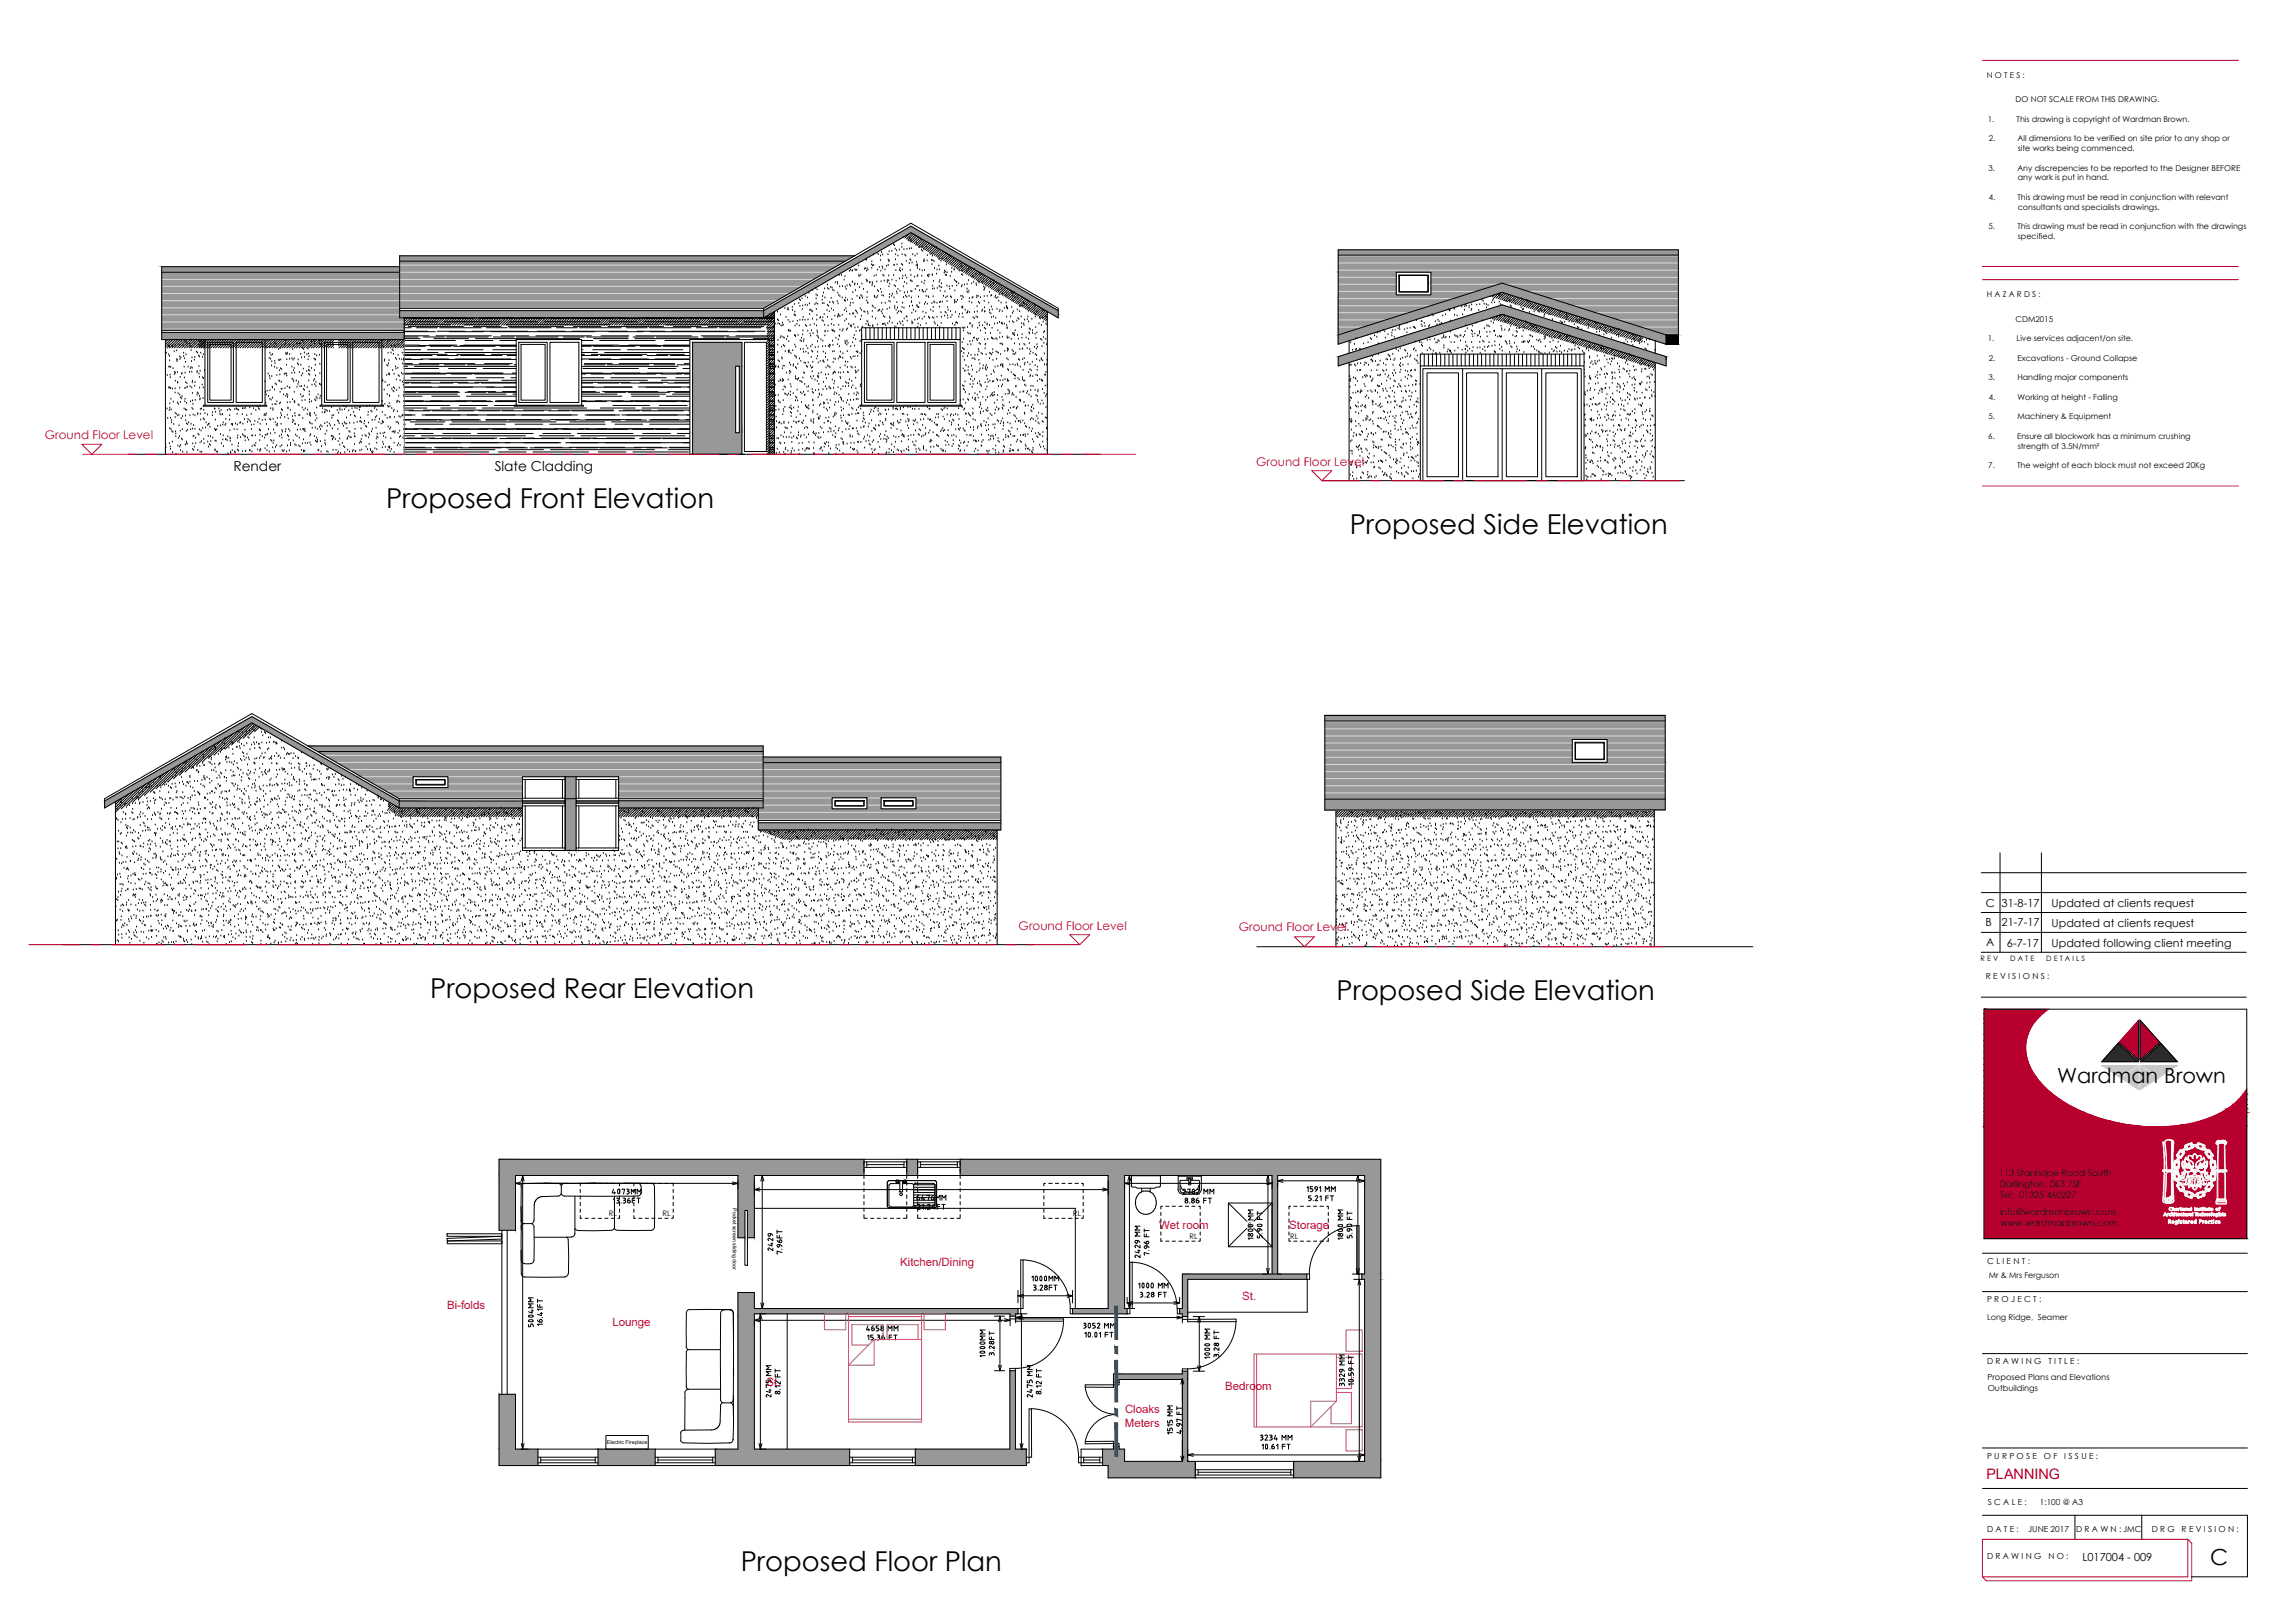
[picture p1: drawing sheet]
<svg xmlns="http://www.w3.org/2000/svg" width="420mm" height="297mm" viewBox="0 0 420 297" stroke-linecap="round" stroke-linejoin="round" font-family="sans-serif">
<defs><g id="words">
<g font-size="5">
<text x="70.7" y="92.9">Proposed Front Elevation</text>
<text x="247.1" y="97.7">Proposed Side Elevation</text>
<text x="78.8" y="182.7">Proposed Rear Elevation</text>
<text x="244.7" y="183">Proposed Side Elevation</text>
<text x="135.6" y="287.6">Proposed Floor Plan</text>
</g>
<text font-size="4.1" x="404.6" y="286.3">C</text>
<text font-size="3.8" x="376.6" y="198.2">Wardman Brown</text>
<text font-size="2.6" fill="#b8002e" x="363.7" y="270.6">PLANNING</text>
<g font-size="2.5">
<text x="42.7" y="86.2">Render</text>
<text x="90.6" y="86.2">Slate Cladding</text>
</g>
<g font-size="2.2" fill="#dd0037">
<text x="8.2" y="80.4">Ground Floor Level</text>
<text x="230" y="85.2">Ground Floor Level</text>
<text x="186.5" y="170.1">Ground Floor Level</text>
<text x="226.8" y="170.5">Ground Floor Level</text>
</g>
<g font-size="2.1" fill="#dd0037">
<text x="212.2" y="224.9">Wet room</text>
<text x="236" y="224.9">Storage</text>
<text x="164.8" y="231.7">Kitchen/Dining</text>
<text x="81.8" y="239.6">Bi-folds</text>
<text x="227.4" y="238">St.</text>
<text x="112.1" y="242.7">Lounge</text>
<text x="140.3" y="253.7">St.</text>
<text x="224.3" y="254.5">Bedroom</text>
<text x="205.9" y="261.1">Meters</text>
<text x="206" y="258.6">Cloaks</text>
</g>
<g font-size="2">
<text x="363.6" y="165.9">C</text>
<text x="366.5" y="165.9">31-8-17</text>
<text x="375.6" y="165.9">Updated at clients request</text>
<text x="363.5" y="169.5">B</text>
<text x="363.6" y="173.2">A</text>
<text x="366.5" y="169.5">21-7-17</text>
<text x="367.4" y="173.2">6-7-17</text>
<text x="375.6" y="173.2">Updated following client meeting</text>
<text x="375.6" y="169.6">Updated at clients request</text>
<text x="381.2" y="285.7">L017004 - 009</text>
</g>
<g font-size="1.6">
<text x="366" y="215.2">113 Stanhope Road South</text>
<text x="366.1" y="217.3">Darlington, DL3 7SF</text>
<text x="366.2" y="219.2">Tel: 01325 460227</text>
<text x="366.1" y="222.4">info@wardmanbrown.com</text>
<text x="366.2" y="224.4">www.wardmanbrown.com</text>
</g>
<g font-size="1.5">
<text x="363.7" y="14.3">N O T E S :</text>
<text x="363.9" y="22.3">1.</text>
<text x="369" y="18.8">DO NOT SCALE FROM THIS DRAWING.</text>
<text x="369.2" y="22.3">This drawing is copyright of Wardman Brown.</text>
<text x="364.1" y="25.9">2.</text>
<text x="369.4" y="25.9">All dimensions to be verified on site prior to any shop or</text>
<text x="369.4" y="27.7">site works being commenced.</text>
<text x="364" y="31.2">3.</text>
<text x="369.3" y="31.2">Any discrepencies to be reported to the Designer BEFORE</text>
<text x="369.4" y="33">any work is put in hand.</text>
<text x="364" y="42">5.</text>
<text x="364.1" y="36.6">4.</text>
<text x="369.3" y="42">This drawing must be read in conjunction with the drawings</text>
<text x="369.4" y="36.6">This drawing must be read in conjunction with relevant</text>
<text x="369.4" y="38.4">consultants and specialists drawings.</text>
<text x="369.4" y="43.8">specified.</text>
<text x="363.7" y="54.4">H A Z A R D S :</text>
<text x="369" y="58.9">CDM2015</text>
<text x="363.9" y="62.5">1.</text>
<text x="369.2" y="62.5">Live services adjacent/on site.</text>
<text x="364" y="69.6">3.</text>
<text x="364.1" y="66">2.</text>
<text x="369.3" y="69.6">Handling major components</text>
<text x="369.4" y="66">Excavations - Ground Collapse</text>
<text x="364" y="76.7">5.</text>
<text x="364.1" y="73.2">4.</text>
<text x="369.3" y="76.7">Machinery &amp; Equipment</text>
<text x="369.4" y="73.2">Working at height - Falling</text>
<text x="364" y="80.3">6.</text>
<text x="369.3" y="80.3">Ensure all blockwork has a minimum crushing</text>
<text x="369.4" y="82.1">strength of 3.5N/mm²</text>
<text x="364" y="85.6">7.</text>
<text x="369.3" y="85.6">The weight of each block must not exceed 20Kg</text>
<text x="363.6" y="179.2">R E V I S I O N S :</text>
<text x="363.8" y="231.4">C L I E N T :</text>
<text x="364.1" y="233.9">Mr &amp; Mrs Ferguson</text>
<text x="363.8" y="238.3">P R O J E C T :</text>
<text x="363.8" y="241.5">Long Ridge, Seamer</text>
<text x="363.8" y="249.7">D R A W I N G</text>
<text x="375" y="249.7">T I T L E :</text>
<text x="363.9" y="252.6">Proposed Plans and Elevations</text>
<text x="363.9" y="254.5">Outbuildings</text>
<text x="363.8" y="267">P U R P O S E</text>
<text x="374.2" y="267">O F</text>
<text x="377.9" y="267">I S S U E :</text>
<text x="363.9" y="275.5">S C A L E :</text>
<text x="373.4" y="275.4">1:100 @ A3</text>
<text x="363.8" y="280.4">D A T E :</text>
<text x="371.3" y="280.4">JUNE 2017</text>
<text x="380.1" y="280.4">D R A W N : JMC</text>
<text x="393.9" y="280.4">D R G</text>
<text x="399.4" y="280.4">R E V I S I O N :</text>
<text x="363.8" y="285.4">D R A W I N G</text>
<text x="375" y="285.4">N O :</text>
</g>
<g font-size="1.4">
<text x="362.6" y="175.9">R E V</text>
<text x="368" y="175.9">D A T E</text>
<text x="374.6" y="175.9">D E T A I L S</text>
<text x="111.5" y="222.6">RL</text>
<text x="121.3" y="222.6">RL</text>
<text x="196.4" y="222.6">RL</text>
<text x="217.8" y="226.8">RL</text>
<text x="228.5" y="224.7">S</text>
<text x="236.2" y="226.8">RL</text>
</g>
<g font-size="1">
<text x="134.2" y="221.1" transform="rotate(90 134.2 221.1)">Pocket screen sliding door</text>
<text x="111.1" y="264.3">Electric Fireplace</text>
</g>
</g></defs>
<!-- layer: 0 -->
<g fill="#989898" stroke="#989898" stroke-width=".18">
<path d="M164.7 42.6l2.1-1.2 2 1.2z"/>
<path d="M269.6 53.5l5.4-1.7 5.4 1.7z"/>
<path d="M269.6 57.5l5.4-1.7 5.4 1.7z"/>
<path d="M245 65.3h5.4l-5.4 1.7z"/>
<path d="M275 57.5h5.4l24.6 7.8z"/>
<path d="M44.1 132.3l2-1.2 2 1.2z"/>
<path d="M19.1 146.6h2.3l-2.3 1.3z"/>
<path d="M46.1 132.3h2l25 14.3z"/>
<path d="M242.5 146.3h62.4v1.9z"/>
<path d="M216.5 233.2l22.7 .9v-.9zM216.5 233.2l22.7 .9h-22.7z"/>
<path d="M216.5 234.1l.9 5.4v-5.4zM216.5 234.1l.9 5.4h-.9z"/>
<path d="M216 239.5l1.4 1v-1zM216 239.5l1.4 1h-1.4z"/>
<path d="M216.5 240.5l.9 .5v-.5zM216.5 240.5l.9 .5h-.9z"/>
<path d="M166 212.2l2 .4v-.4zM166 212.2l2 .4h-2z"/>
<path d="M166 212.6l2 2.5v-2.5zM166 212.6l2 2.5h-2z"/>
<path d="M109.5 265.2l10.4 3v-3zM109.5 265.2l10.4 3h-10.4z"/>
<path d="M91.4 255.2l3 10v-10zM91.4 255.2l3 10h-3z"/>
<path d="M91.4 265.2l7.1 3v-3zM91.4 265.2l7.1 3h-7.1z"/>
<path d="M184.9 250.9l1 14.3v-14.3zM184.9 250.9l1 14.3h-1z"/>
<path d="M167.6 265.2l20.3 3v-3zM167.6 265.2l20.3 3h-20.3z"/>
<path d="M135.1 236.6l3 2.9v-2.9zM135.1 236.6l3 2.9h-3z"/>
<path d="M135.1 239.5l51.3 1v-1zM135.1 239.5l51.3 1h-51.3z"/>
<path d="M184.9 240.5l1 .4v-.4zM184.9 240.5l1 .4h-1z"/>
<path d="M135.1 240.5l3 24.7v-24.7zM135.1 240.5l3 24.7h-3z"/>
<path d="M131 265.2l24.5 3v-3zM131 265.2l24.5 3h-24.5z"/>
<path d="M216.5 251l.9 .5v-.5zM216.5 251l.9 .5h-.9z"/>
<path d="M204.4 251.5l13 1v-1zM204.4 251.5l13 1h-13z"/>
<path d="M204.4 252.5l.5 .5v-.5zM204.4 252.5l.5 .5h-.5z"/>
<path d="M203.8 264.7l1.1 .5v-.5zM203.8 264.7l1.1 .5h-1.1z"/>
<path d="M216.5 252.5l.9 15v-15zM216.5 252.5l.9 15h-.9z"/>
<path d="M201.9 265.2l4 2.3v-2.3zM201.9 265.2l4 2.3h-4z"/>
<path d="M201.9 267.5l16.9 .7v-.7zM201.9 267.5l16.9 .7h-16.9z"/>
<path d="M202.9 268.2l15.9 2.3v-2.3zM202.9 268.2l15.9 2.3h-15.9z"/>
<path d="M175.8 212.2l77 2.9v-2.9zM175.8 212.2l77 2.9h-77z"/>
<path d="M232.9 215.1l1 18.1v-18.1zM232.9 215.1l1 18.1h-1z"/>
<path d="M249.8 215.1l3 18.1v-18.1zM249.8 215.1l3 18.1h-3z"/>
<path d="M249.3 233.2l3.5 .9v-.9zM249.3 233.2l3.5 .9h-3.5z"/>
<path d="M202.9 215.1l3 24.4v-24.4zM202.9 215.1l3 24.4h-3z"/>
<path d="M196.4 239.5l9.9 1v-1zM196.4 239.5l9.9 1h-9.9z"/>
<path d="M249.8 234.1l3 33.4v-33.4zM249.8 234.1l3 33.4h-3z"/>
<path d="M236.8 267.5l16 3v-3zM236.8 267.5l16 3h-16z"/>
<path d="M91.4 212.2l66.8 .4v-.4zM91.4 212.2l66.8 .4h-66.8z"/>
<path d="M91.4 212.6l66.8 2.5v-2.5zM91.4 212.6l66.8 2.5h-66.8z"/>
<path d="M135.1 215.1l3 6.4v-6.4zM135.1 215.1l3 6.4h-3z"/>
<path d="M91.4 215.1l3 10.1v-10.1zM91.4 215.1l3 10.1h-3z"/>
<path d="M136.8 221.5l1.3 5v-5zM136.8 221.5l1.3 5h-1.3z"/>
<path d="M135.1 221.5l1.3 5v-5zM135.1 221.5l1.3 5h-1.3z"/>
<path d="M166.8 42.6l26.9 14.3-24.9-14.3zM166.8 42.6l26.9 14.3h-2.2z"/>
<path d="M142 56.9l24.8-14.3h-2.1zM139.8 56.9l24.9-14.3-22.7 14.3z"/>
<path d="M191.5 56.9l2.2 .6v-.6zM191.5 56.9l2.2 .6h-1z"/>
<path d="M192.7 57.5l1 .7zM192.7 57.5h1v.7z"/>
<path d="M139.8 56.9v1.3zM139.8 56.9h2.2l-2.2 1.3z"/>
<path d="M73.2 56.9l66.6 1.3v-1.3zM73.2 56.9l66.6 1.3h-66.6z"/>
<path d="M29.6 60.8l44.4 1.3v-1.3zM29.6 60.8l44.4 1.3h-44.4z"/>
<path d="M29.6 48.8l43.6 9.4v-9.4zM29.6 48.8l43.6 9.4h-43.6z"/>
<path d="M29.6 58.2l44.4 2.3v-2.3zM29.6 58.2l44.4 2.3h-44.4z"/>
<path d="M73.2 46.8l66.6 9.6 16.7-9.6zM73.2 46.8l66.6 9.6h-66.6z"/>
<path d="M126.8 62.7l9 4.3v-4.3zM126.8 62.7l9 4.3h-9z"/>
<path d="M135.4 67l.4 12.2v-12.2zM135.4 67l.4 12.2h-.4z"/>
<path d="M126.8 67l7.9 12.2v-12.2zM126.8 67l7.9 12.2h-7.9z"/>
<path d="M126.8 79.2l9 3.9v-3.9zM126.8 79.2l9 3.9h-9z"/>
<path d="M275 53.5l12.7 2.3-7.3-2.3zM275 53.5l12.7 2.3h-5.4z"/>
<path d="M269.6 53.5l-1.8 2.3 7.2-2.3zM262.4 55.8l7.2-2.3-1.8 2.3z"/>
<path d="M282.3 55.8l22.7 5.5-17.3-5.5zM282.3 55.8l22.7 5.5h-5.4z"/>
<path d="M250.4 61.3l17.4-5.5h-5.4zM245 61.3l17.4-5.5-12 5.5z"/>
<path d="M299.6 61.3l5.4 1.7v-1.7zM299.6 61.3l5.4 1.7z"/>
<path d="M245 61.3v1.7l5.4-1.7zM245 61.3v1.7z"/>
<path d="M275 57.5l24.6 7.8h5.4zM299.6 65.3h5.4v1.7z"/>
<path d="M250.4 65.3l24.6-7.8h-5.4zM245 65.3l24.6-7.8-19.2 7.8z"/>
<path d="M245 45.7l62.3 4.1v-4.1zM245 45.7l62.3 4.1h-62.3z"/>
<path d="M262 49.8l45.3 2v-2zM262 49.8l45.3 2h-45.3z"/>
<path d="M275 51.8l32.3 2.2v-2.2zM275 51.8l32.3 2.2h-25.4z"/>
<path d="M262 51.8l6.2 2.2 6.8-2.2zM262 51.8l6.2 2.2h-6.2z"/>
<path d="M245 49.8l10.6 4.2v-4.2zM245 49.8l10.6 4.2h-10.6z"/>
<path d="M281.9 54l25.4 7.3v-7.3zM281.9 54l25.4 7.3h-2.3z"/>
<path d="M245 54v7.3zM245 54h23.2l-23.2 7.3z"/>
<path d="M46.1 132.3l24.8 14.3h2.2zM70.9 146.6h2.2v1.3z"/>
<path d="M21.4 146.6l24.7-14.3h-2zM19.1 146.6l25-14.3-22.7 14.3z"/>
<path d="M138.8 150.6l44.4 1.3v-1.3zM138.8 150.6l44.4 1.3h-44.4z"/>
<path d="M103.5 142.2l2 4v-4zM103.5 142.2l2 4h-2z"/>
<path d="M113.3 146.6h26.4zM113.3 146.6h26.4z"/>
<path d="M103.5 146.2l2 .4v-.4zM103.5 146.2l2 .4h-2z"/>
<path d="M73.1 146.6l22.5 .4v-.4zM73.1 146.6l22.5 .4h-22.5z"/>
<path d="M113.3 146.6l26.4 .4v-.4zM113.3 146.6l26.4 .4h-26.4z"/>
<path d="M103.5 146.6l2 .4v-.4zM103.5 146.6l2 .4h-2z"/>
<path d="M113.3 147l26.4 .9v-.9zM113.3 147l26.4 .9h-26.4z"/>
<path d="M73.1 147l22.5 .9v-.9zM73.1 147l22.5 .9h-22.5z"/>
<path d="M103.5 147l2 8.7v-8.7zM103.5 147l2 8.7h-2z"/>
<path d="M56.4 136.5l83.3 5.7v-5.7zM56.4 136.5l83.3 5.7h-73.6z"/>
<path d="M82 142.2l13.6 1.9v-1.9zM82 142.2l13.6 1.9h-13.6z"/>
<path d="M66.1 142.2l9.5 1.9v-1.9zM66.1 142.2l9.5 1.9h-6z"/>
<path d="M113.3 142.2l26.4 4v-4zM113.3 142.2l26.4 4h-26.4z"/>
<path d="M69.6 144.1l26 2.1v-2.1zM69.6 144.1l26 2.1h-22.5z"/>
<path d="M139.7 138.6l43.5 7.4v-7.4zM139.7 138.6l43.5 7.4h-43.5z"/>
<path d="M139.7 146l12.6 1.9v-1.9zM139.7 146l12.6 1.9h-12.6z"/>
<path d="M167.7 146l15.5 2v-2zM167.7 146l15.5 2h-15.5z"/>
<path d="M158.7 146l2.6 2v-2zM158.7 146l2.6 2h-2.6z"/>
<path d="M138.8 147.9l13.5 .1v-.1zM138.8 147.9l13.5 .1h-13.5z"/>
<path d="M138.8 148l44.4 2.2v-2.2zM138.8 148l44.4 2.2h-44.4z"/>
<path d="M242.5 130.9l62.4 4.4v-4.4zM242.5 130.9l62.4 4.4h-62.4z"/>
<path d="M294.2 135.3l10.7 4.2v-4.2zM294.2 135.3l10.7 4.2h-10.7z"/>
<path d="M242.5 135.3l45.3 4.2v-4.2zM242.5 135.3l45.3 4.2h-45.3z"/>
<path d="M242.5 139.5l62.4 6.8v-6.8zM242.5 139.5l62.4 6.8h-62.4z"/>
<path d="M242.5 146.3v1.9h62.4zM242.5 148.2h62.4z"/>
</g>
<g fill="none" stroke="#000" stroke-width=".18">
<path d="M29.6 49.8h43.6M73.2 56.9h66.6l27-15.5 26.9 15.5M73.2 48.8h-43.6v13.3h44.4v-3.9M73.2 47.8h81.5M73.2 56.4h66.6M73.9 59.4h8.6M73.9 58.3h.1M73.9 60h1.4M74.7 59.8h10.2M75 58.3h3.8M75 58.9h5.1M76.3 60h3.8"/>
<path d="M79.2 58.3h7.6M80.5 60h7.6M81.3 58.9h10.2M85 59.4h6.4M86.7 59.8h5.1M87.8 58.3h3.8M89 60h3.9M92 58.3h7.6M92.6 59.4h19.1M93 59.8h10.2M93.3 60h7.6M93.3 58.9h5.1"/>
<path d="M99.6 58.9h10.2M100.6 58.3h3.8M101.9 60h3.8M104.8 58.3h7.7M105 59.8h5M106.1 60h7.6M111.3 59.8h10.2M111.6 58.9h5M113.4 58.3h3.8M114.2 59.4h6.4M114.7 60h3.8M117.6 58.3h7.6"/>
<path d="M117.9 58.9h10.2M118.9 60h7.6M121.8 59.4h19.1M123.2 59.8h5.2M126.2 58.3h3.8M127.5 60h3.8M129.6 59.8h10.2M129.9 58.9h5.1M130.4 58.3h7.7M131.7 60h7.6M136.2 58.9h5.6M139 58.3h2.8"/>
<path d="M139.8 56.4l27-15.5 26.9 15.5v1.8l-26.9-15.6-27 15.6zM139.9 58h1.7M140.3 60h1.5M141.6 59.8h.2M141.8 57v26.1M141.9 59.3h.1M142.3 57.1h.1M142.3 58.5h.1M142.4 59.3h.1M142.5 58.7h.1M142.7 59.4h.1M142.9 57.7h.1"/>
<path d="M143 59.6h.1M143.2 59.6h.1M143.3 59.1h.1M143.4 59.5h.1M143.7 56.5h.1M143.9 58.1h.1M144.2 56.7h.1M144.2 56.4h.1M144.3 58.6h.1M144.4 56.7h.1M144.6 59h.1M145 56.3h.1"/>
<path d="M145.1 56.8h.1M145.2 58.9h.1M145.4 57.7h.1M145.4 55.7h.1M145.5 57.7h.1M145.5 57.1h.1M145.6 59.6h.1M145.6 57.8h.1M145.9 59.4h.1M146 58.8h.1M146.2 55.5h.1M146.3 59.6h.1"/>
<path d="M146.4 54.9h.1M146.4 56.1h.1M146.4 58.6h.1M146.5 55h.1M146.8 54.7h.1M146.9 56.6h.1M147 58.6h.1M147 56h.1M147 58.1h.1M147.4 58.6h.1M147.4 54.3h.1M147.4 55.8h.1"/>
<path d="M147.5 59.6h.1M147.7 59.7h.1M147.8 55.9h.1M147.8 54.5h.1M147.9 58.5h.1M148.1 53.7h.1M148.2 55.6h.1M148.2 57.6h.1M148.3 56.8h.1M148.3 59.6h.1M148.4 56.8h.1M148.6 56.9h.1"/>
<path d="M148.7 57.1h.1M148.7 58.4h.1M148.8 53.2h.1M149.1 59.4h.1M149.2 55.8h.1M149.3 52.7h.1M149.4 54.7h.1M149.4 55.5h.1M149.4 54h.1M149.5 56.6h.1M149.5 59.6h.1M149.5 58.6h.1"/>
<path d="M149.5 57.7h.1M149.6 53h.1M149.6 54.1h.1M149.7 55.7h.1M150.1 58.3h.1M150.2 58.1h.1M150.5 54.9h.1M150.5 58.7h.1M150.6 55.5h.1M150.6 54.3h.1M150.6 58.2h.1M150.7 58.8h.1"/>
<path d="M150.8 53.6h.1M150.8 55.6h.1M150.9 57.6h.1M151 59.5h.1M151 52.9h.1M151 54.5h.1M151.4 56.8h.1M151.5 58.1h.1M151.5 52.2h.1M151.5 55.9h.1M151.5 52.8h.1M151.6 59.6h.1"/>
<path d="M151.7 56h.1M151.7 53h.1M151.8 57.1h.1M151.9 55.4h.1M152.1 52.6h.1M152.2 54.6h.1M152.2 56.6h.1M152.2 59.4h.1M152.3 58.5h.1M152.3 52.7h.1M152.5 55.3h.1M152.5 53.1h.1"/>
<path d="M152.6 55.5h.1M152.6 56.9h.1M152.7 59.6h.1M152.7 53.3h.1M152.8 57.9h.1M152.9 51.7h.1M153.3 55.2h.1M153.3 51.7h.1M153.3 52h.1M153.4 53.6h.1M153.4 57.8h.1M153.4 58.1h.1"/>
<path d="M153.4 55.6h.1M153.5 57.6h.1M153.6 59.5h.1M153.6 54.1h.1M153.6 57.8h.1M153.6 50.4h.1M153.7 52.5h.1M153.8 54.3h.1M153.8 58h.1M154.1 50.4h.1M154.2 57.7h.1M154.2 54.5h.1"/>
<path d="M154.2 52.5h.1M154.5 51.3h.1M154.6 56.8h.1M154.6 55h.1M154.7 55h.1M154.7 58.8h.1M154.7 50.6h.1M154.7 52.6h.1M154.7 55.2h.1M154.8 54.6h.1M154.9 56.5h.1M154.9 53h.1"/>
<path d="M155 58.5h.1M155 57.1h.1M155.1 52.3h.1M155.2 54.9h.1M155.4 59.4h.1M155.5 49.7h.1M155.5 52.2h.1M155.6 57.5h.1M155.6 56h.1M155.7 59.7h.1M155.7 49.4h.1M155.7 55.5h.1"/>
<path d="M155.7 52.4h.1M155.8 59.6h.1M155.8 59.9h.1M156 49.6h.1M156 54.8h.1M156.1 51.6h.1M156.1 49.6h.1M156.1 57.4h.1M156.1 51.7h.1M156.1 53.6h.1M156.2 55.5h.1M156.3 57.4h.1"/>
<path d="M156.3 59.4h.1M156.4 52.2h.1M156.5 46.8h-83.3v11.4h68.6M156.5 52h.1M156.5 49.4h.1M156.6 58h.1M156.6 53.2h.1M156.6 56.9h.1M156.7 49.5h.1M156.8 57.1h.1M156.9 49.4h.1M156.9 54.2h.1"/>
<path d="M156.9 57.4h.1M157 52.1h.1M157.1 59.9h.1M157.2 48.7h.1M157.2 50.4h.1M157.3 50.6h.1M157.4 52.6h.1M157.4 54.7h.1M157.4 54.5h.1M157.4 54.6h.1M157.5 56.5h.1M157.5 58.5h.1"/>
<path d="M157.6 50.4h.1M157.6 54.1h.1M157.7 57.9h.1M157.7 56.8h.1M157.8 52h.1M157.8 54.3h.1M157.9 59.9h.1M157.9 54.6h.1M158.1 53h.1M158.2 57.1h.1M158.3 49.3h.1M158.3 57.2h.1"/>
<path d="M158.4 49.1h.1M158.5 60v2.1M158.6 59.4h.1M158.6 47.5h.1M158.6 47.6h.1M158.6 51.3h.1M158.6 49.6h.1M158.7 55.1h.1M158.7 51.6h.1M158.7 54.5h.1M158.7 58.8h.1M158.8 53.5h.1"/>
<path d="M158.8 49.2h.1M158.8 51.4h.1M158.8 55.5h.1M158.8 57.1h.1M158.9 57.4h.1M158.9 49.4h.1M158.9 55.5h.1M158.9 59h.1M159 59.4h.1M159 59.6h.1M159.2 51.8h.1M159.3 59.7h.1"/>
<path d="M159.3 51.7h.1M159.3 60v2.1M159.6 48.5h.1M159.6 49.1h.1M159.6 47.9h.1M159.7 52.3h.1M159.7 51.7h.1M159.7 57h.1M159.7 52h.1M159.7 58h.1M159.7 56h.1M159.7 48.6h.1"/>
<path d="M159.8 59.6h.1M159.8 59.8h.1M159.9 56.2h.1M159.9 46.7h.1M159.9 48.6h.1M160 50.5h.1M160 60v2.1M160.1 52.5h.1M160.1 54.2h.1M160.1 54.3h.1M160.2 54.5h.1M160.2 56.4h.1"/>
<path d="M160.3 58.4h.1M160.4 50.4h.1M160.5 54.5h.1M160.5 51.6h.1M160.6 46.4h.1M160.6 59.5h.1M160.6 49.4h.1M160.7 54.2h.1M160.7 53.2h.1M160.8 57h.1M160.8 60v2.1M160.8 46.6h.1"/>
<path d="M160.8 53.4h.1M160.9 56.8h.1M161 48.9h.1M161.1 56.8h.1M161.2 47.7h.1M161.2 46.9h.1M161.2 53h.1M161.3 49.6h.1M161.3 51.6h.1M161.3 57.1h.1M161.4 53.5h.1M161.4 46.2h.1"/>
<path d="M161.4 55.5h.1M161.5 54.1h.1M161.5 57.4h.1M161.5 48.9h.1M161.5 60v2.1M161.6 59.4h.1M161.6 56.7h.1M161.6 49.1h.1M161.6 46.7h.1M161.6 50.4h.1M161.7 59.4h.1M161.7 54.2h.1"/>
<path d="M161.8 57.9h.1M161.8 50.5h.1M161.9 51.4h.1M162 59.3h.1M162 58.1h.1M162 49.4h.1M162.1 55.5h.1M162.2 59.6h.1M162.3 60v2.1M162.3 48.7h.1M162.4 56.6h.1M162.4 51.4h.1"/>
<path d="M162.4 51.7h.1M162.5 59.2h.1M162.6 46.6h.1M162.6 48.6h.1M162.6 47.6h.1M162.7 50.5h.1M162.7 51.4h.1M162.7 52.5h.1M162.7 47.9h.1M162.7 55.1h.1M162.8 46.1h.1M162.8 47.8h.1"/>
<path d="M162.8 54.4h.1M162.8 58.9h.1M162.9 56.4h.1M162.9 53.9h.1M162.9 52h.1M162.9 58h.1M163 58.3h.1M163 55.3h.1M163 60v2.1M163.3 54.2h.1M163.3 46h.1M163.3 51.3h.1"/>
<path d="M163.3 59.1h.1M163.4 53.8h.1M163.6 50.4h.1M163.6 44.8h.1M163.7 54.5h.1M163.7 48.6h.1M163.7 52.3h.1M163.8 45h.1M163.8 60v2.1M163.8 56.4h.1M163.8 56.1h.1M163.8 59.8h.1"/>
<path d="M163.9 45.6h.1M163.9 47.5h.1M163.9 52.5h.1M164 46.6h.1M164 49.5h.1M164.1 51.5h.1M164.1 56.8h.1M164.1 60h.1M164.1 53.4h.1M164.1 45.9h.1M164.2 55.4h.1M164.2 48.5h.1"/>
<path d="M164.2 53.8h.1M164.3 57.4h.1M164.3 59.3h.1M164.3 56.4h.1M164.4 46.9h.1M164.4 53h.1M164.5 57.1h.1M164.5 60v2.1M164.6 51.1h.1M164.6 45.8h.1M164.7 49.5h.1M164.7 59h.1"/>
<path d="M164.8 49.1h.1M164.8 53.3h.1M164.8 57h.1M164.9 49.7h.1M164.9 59.3h.1M165 57.2h.1M165.1 48.4h.1M165.1 44.7h.1M165.1 45.3h.1M165.2 46.6h.1M165.2 56.3h.1M165.2 51h.1"/>
<path d="M165.2 49.4h.1M165.2 48.6h.1M165.2 58.9h.1M165.2 55.5h.1M165.3 50.5h.1M165.3 60v2.1M165.3 59.6h.1M165.4 52.5h.1M165.4 54.4h.1M165.5 56.4h.1M165.5 45.7h.1M165.5 58.4h.1"/>
<path d="M165.6 53.6h.1M165.6 51.7h.1M165.7 46.7h.1M165.7 50.5h.1M165.8 54.2h.1M165.8 46.9h.1M165.9 47.8h.1M165.9 58h.1M166 50.9h.1M166 51.9h.1M166 54.4h.1M166 60v2.1"/>
<path d="M166 45.6h.1M166 58h.1M166.1 58.8h.1M166.1 53.5h.1M166.3 44.1h.1M166.4 54.2h.1M166.5 43.6h.1M166.5 48.2h.1M166.5 45.6h.1M166.5 56.1h.1M166.6 47.5h.1M166.6 49.5h.1"/>
<path d="M166.6 43.9h.1M166.7 51.4h.1M166.7 44.3h.1M166.7 47.7h.1M166.8 53.4h.1M166.8 50.4h.1M166.8 51.4h.1M166.8 60v2.1M166.8 44.1h.1M166.8 55.4h.1M166.8 45.5h.1M166.8 54.5h.1"/>
<path d="M166.9 55.2h.1M166.9 57.3h.1M166.9 53.4h.1M166.9 58.9h.1M167 59.3h.1M167 48.1h.1M167 51.6h.1M167.1 56h.1M167.1 46.6h.1M167.1 59.1h.1M167.2 56.8h.1M167.4 50.7h.1"/>
<path d="M167.5 58.6h.1M167.5 46.9h.1M167.5 60v2.1M167.6 53h.1M167.7 57.1h.1M167.7 44.9h.1M167.7 48.6h.1M167.8 44.6h.1M167.8 48h.1M167.9 55.9h.1M167.9 52.4h.1M167.9 46.5h.1"/>
<path d="M167.9 50.6h.1M167.9 56.1h.1M168 48.5h.1M168 49.1h.1M168 48.8h.1M168 58.5h.1M168 59.9h.1M168 50.4h.1M168.1 52.4h.1M168.1 59.3h.1M168.1 56.3h.1M168.2 54.4h.1"/>
<path d="M168.2 56.3h.1M168.2 45.3h.1M168.3 58.3h.1M168.3 45.3h.1M168.3 60v2.1M168.3 53.2h.1M168.4 49.4h.1M168.4 55.5h.1M168.5 59.6h.1M168.7 45.8h.1M168.8 50.5h.1M168.8 51.7h.1"/>
<path d="M168.8 45.3h.1M168.8 53.1h.1M168.8 58.4h.1M168.8 49.6h.1M168.8 53.3h.1M168.9 46h.1M169 57.1h.1M169 60v2.1M169.1 53.5h.1M169.1 47.8h.1M169.1 45.6h.1M169.2 47.5h.1"/>
<path d="M169.2 47.8h.1M169.2 51.9h.1M169.2 58h.1M169.3 49.5h.1M169.3 55.7h.1M169.3 51.4h.1M169.4 53.4h.1M169.4 55.4h.1M169.5 57.3h.1M169.6 59.3h.1M169.6 54.2h.1M169.6 45.2h.1"/>
<path d="M169.7 53h.1M169.7 47.8h.1M169.8 55.7h.1M169.8 46.8h.1M169.8 60v2.1M169.8 50.5h.1M169.9 50.4h.1M169.9 54.3h.1M170 58h.1M170 54.5h.1M170 50.7h.1M170.1 50.3h.1"/>
<path d="M170.2 58.2h.1M170.2 58.3h.1M170.3 46.6h.1M170.4 56.8h.1M170.5 47.7h.1M170.5 60v2.1M170.6 46.5h.1M170.6 48.4h.1M170.6 55.5h.1M170.7 50.3h.1M170.7 50.4h.1M170.7 46.9h.1"/>
<path d="M170.7 52.4h.1M170.7 58.2h.1M170.7 52.9h.1M170.8 47.7h.1M170.8 54.3h.1M170.8 57h.1M170.9 56.3h.1M170.9 51.5h.1M171 58.3h.1M171 55.2h.1M171 47.9h.1M171 52.9h.1"/>
<path d="M171 59h.1M171.1 49.1h.1M171.1 55.4h.1M171.2 59.3h.1M171.3 60v2.1M171.4 45.3h.1M171.5 50.2h.1M171.5 58h.1M171.5 49.4h.1M171.5 55.5h.1M171.6 52.8h.1M171.6 59.6h.1"/>
<path d="M171.9 48.7h.1M171.9 47.5h.1M171.9 51.7h.1M171.9 52.4h.1M172 49.4h.1M172 55.4h.1M172 56.2h.1M172 60v2.1M172.1 51.4h.1M172.1 59.9h.1M172.1 52.6h.1M172.1 53.3h.1"/>
<path d="M172.2 55.3h.1M172.3 57.2h.1M172.3 47.8h.1M172.3 59.2h.1M172.4 51.9h.1M172.4 58h.1M172.4 52.7h.1M172.4 47.4h.1M172.5 55.3h.1M172.7 54.2h.1M172.8 60v2.1M172.9 50h.1"/>
<path d="M172.9 49.6h.1M172.9 57.9h.1M173 53.4h.1M173 57.2h.1M173.1 50.4h.1M173.1 49.8h.1M173.2 46.5h.1M173.2 54.5h.1M173.2 57.3h.1M173.2 48.5h.1M173.3 50.4h.1M173.3 47.3h.1"/>
<path d="M173.4 52.4h.1M173.4 49.9h.1M173.4 55.2h.1M173.4 54.3h.1M173.5 57.8h.1M173.5 46.6h.1M173.5 56.3h.1M173.5 58.3h.1M173.5 60v2.1M173.6 56.8h.1M173.8 52.5h.1M173.9 46.9h.1"/>
<path d="M173.9 52.9h.1M173.9 46.8h.1M174 50.6h.1M174 57h.1M174 54.3h.1M174 47h.1M174.1 58.1h.1M174.2 54.5h.1M174.2 49.8h.1M174.3 49.1h.1M174.3 60v2.1M174.3 57.7h.1"/>
<path d="M174.3 52.4h.1M174.4 59.3h.1M174.6 47.4h.1M174.7 49.4h.1M174.7 51.3h.1M174.7 55h.1M174.7 55.5h.1M174.8 53.3h.1M174.8 59.6h.1M174.9 55.2h.1M174.9 57.2h.1M174.9 47.8h.1"/>
<path d="M175 59.1h.1M175 51.5h.1M175 60v2.1M175.1 55.3h.1M175.1 51.7h.1M175.1 59.1h.1M175.1 52.3h.1M175.3 54.9h.1M175.3 59.2h.1M175.4 47.8h.1M175.5 51.9h.1M175.5 58h.1"/>
<path d="M175.6 49.6h.1M175.7 57.5h.1M175.9 54.2h.1M176 48.3h.1M176 48.7h.1M176 50.3h.1M176 52.5h.1M176.1 54.8h.1M176.1 56.3h.1M176.1 52.3h.1M176.1 49.6h.1M176.1 48.9h.1"/>
<path d="M176.2 54.2h.1M176.2 57.4h.1M176.2 56.2h.1M176.2 50.4h.1M176.2 56.4h.1M176.3 58.1h.1M176.3 54.5h.1M176.5 52.2h.1M176.7 56.8h.1M177 49.4h.1M177 57.3h.1M177 49.7h.1"/>
<path d="M177.1 52.1h.1M177.1 52.9h.1M177.1 53.4h.1M177.1 59.9h.1M177.1 57.2h.1M177.2 57h.1M177.2 53.6h.1M177.3 49.4h.1M177.3 51.4h.1M177.4 53.3h.1M177.4 55.2h.1M177.4 49.1h.1"/>
<path d="M177.5 54.7h.1M177.5 57.2h.1M177.6 59.3h.1M177.6 59.2h.1M177.9 49.4h.1M177.9 51.9h.1M177.9 55.5h.1M178 54.6h.1M178 59.9h.1M178 59.6h.1M178 50.6h.1M178.1 54.4h.1"/>
<path d="M178.2 58.2h.1M178.2 50.8h.1M178.2 51.6h.1M178.3 49.3h.1M178.4 58.3h.1M178.4 57.2h.1M178.7 50.3h.1M178.7 51.9h.1M178.7 58h.1M178.7 52.2h.1M178.8 54.2h.1M178.8 54.5h.1"/>
<path d="M178.9 56.1h.1M178.9 57.1h.1M179 58.1h.1M179.1 54.2h.1M179.1 51.6h.1M179.1 55.3h.1M179.3 51.8h.1M179.3 59.1h.1M179.3 59.6h.1M179.3 55.5h.1M179.4 50.4h.1M179.5 54.5h.1"/>
<path d="M179.8 57h.1M179.8 51.7h.1M179.9 59.6h.1M179.9 56.8h.1M180.1 51.2h.1M180.1 52.5h.1M180.1 53.2h.1M180.2 55.2h.1M180.2 54.3h.1M180.2 52.9h.1M180.2 56.3h.1M180.3 57.1h.1"/>
<path d="M180.3 59.1h.1M180.3 57h.1M180.3 52.7h.1M180.6 51.6h.1M180.7 59.5h.1M180.7 54.2h.1M180.7 59.3h.1M181 55.5h.1M181.2 56.8h.1M181.2 59.6h.1M181.2 53.5h.1M181.2 57.3h.1"/>
<path d="M181.4 52.2h.1M181.4 54.2h.1M181.4 51.6h.1M181.4 57.4h.1M181.5 56.2h.1M181.5 58.1h.1M181.5 54.1h.1M181.7 56.7h.1M181.8 51.9h.1M181.9 58h.1M182 51.4h.1M182.1 59.3h.1"/>
<path d="M182.2 54.4h.1M182.3 54.2h.1M182.3 58.3h.1M182.4 54.6h.1M182.5 56.6h.1M182.6 59.2h.1M182.7 54.5h.1M182.8 53.2h.1M182.9 55.1h.1M182.9 57.1h.1M182.9 53.9h.1M183 59h.1"/>
<path d="M183.1 56.8h.1M183.3 55.5h.1M183.3 59.2h.1M183.4 52.9h.1M183.4 59.1h.1M183.5 53.8h.1M183.5 57h.1M183.5 59.4h.1M183.9 56.4h.1M183.9 59.3h.1M184.2 54.1h.1M184.2 55.5h.1"/>
<path d="M184.2 56h.1M184.3 58h.1M184.3 53.8h.1M184.3 59.6h.1M184.3 56.3h.1M184.4 60h.1M184.4 56.3h.1M184.5 56.6h.1M184.8 58.9h.1M185 58h.1M185.2 56.3h.1M185.3 53.6h.1"/>
<path d="M185.3 58.9h.1M185.3 57.4h.1M185.4 54.2h.1M185.4 53.7h.1M185.5 55.1h.1M185.5 57.1h.1M185.6 59.1h.1M185.7 53.6h.1M185.8 54.5h.1M186.2 58.8h.1M186.2 56.7h.1M186.3 54.6h.1"/>
<path d="M186.4 58.3h.1M186.5 58.5h.1M186.6 56.1h.1M186.7 57h.1M186.9 56h.1M187 58h.1M187 59.9h.1M187 59.3h.1M187.1 56h.1M187.3 55.5h.1M187.4 55.5h.1M187.4 59.3h.1"/>
<path d="M187.5 59.6h.1M187.5 55.6h.1M187.6 58.6h.1M188 55.9h.1M188.1 58.5h.1M188.2 55h.1M188.2 58h.1M188.3 57h.1M188.3 58.9h.1M188.4 56.5h.1M188.9 58.4h.1M189.3 55.7h.1"/>
<path d="M189.4 56.7h.1M189.4 57.4h.1M189.5 56h.1M189.5 58h.1M189.6 57.6h.1M189.6 59.9h.1M189.8 57h.1M190.2 59.3h.1M190.3 58.2h.1M190.5 58.4h.1M190.6 59.6h.1M190.8 58.2h.1"/>
<path d="M190.9 56.9h.1M191 58.9h.1M191.4 58h.1M191.5 59.3h.1M191.7 58h.1M191.7 59.5h.1M191.7 57.1v26M245 45.7h62.3v17.3h-2.3l-30-9.5-30 9.5zM245 46.7h62.3M255.6 49.8h6.4v4.2h-6.4zM256.1 50.3h5.4v3.2h-5.4zM256.2 59.9h.1"/>
<path d="M256.2 50.4h5.2v3h-5.2zM256.3 59.6h.1M257.6 59.2h.1M258.8 59.9h.1M259 60h.1M259.3 58.7h.1M260.2 58.8h.1M260.2 59.5h.1M260.3 58.9h.1M260.4 59.8h.1M260.7 59.2h.1M260.9 59.7h.1"/>
<path d="M261.5 57.9h.1M261.5 59.8h.1M261.7 59.6h.1M262.2 57.6h.1M262.4 57.8h.1M262.8 58.9h.1M263.1 59.4h.1M263.2 58.6h.1M263.5 58.9h.1M263.6 59.4h.1M263.9 59.2h.1M264.1 57.8h.1"/>
<path d="M264.6 57.6h.1M265.2 56.7h.1M265.4 56.9h.1M265.4 56.8h.1M265.5 58.8h.1M266.2 56.4h.1M266.2 56.6h.1M266.3 57.7h.1M266.8 57.8h.1M267.6 56.2h.1M267.8 57.6h.1M268.1 56.8h.1"/>
<path d="M268.2 56.1h.1M268.3 55.8h.1M268.4 59.6h.1M268.5 56h.1M269 56h.1M269 56.3h.1M269.3 56.8h.1M269.4 55.8h.1M269.4 56.6h.1M269.6 59.7h.1M270.2 59.1h.1M270.4 55.8h.1"/>
<path d="M270.7 56.8h.1M270.9 55.8h.1M271.3 54.9h.1M271.5 58.7h.1M271.5 55.1h.1M271.7 55.7h.1M272.1 55.8h.1M272.1 56.3h.1M272.2 59.6h.1M272.4 55.9h.1M272.4 59.6h.1M272.6 59.8h.1"/>
<path d="M273 58.9h.1M273.1 55.5h.1M273.3 55h.1M273.4 54.7h.1M273.4 59.1h.1M273.5 58.7h.1M273.6 55.4h.1M274 58h.1M274.4 54.1h.1M274.5 55.3h.1M274.5 53.8h.1M274.5 57.8h.1"/>
<path d="M274.5 57.9h.1M274.6 54.2h.1M274.6 53.8h.1M274.7 55.8h.1M274.8 57.7h.1M274.8 59.7h.1M274.9 54.1h.1M275.4 57.8h.1M275.5 55h.1M275.5 58.8h.1M275.7 58.9h.1M275.8 55.1h.1"/>
<path d="M276.1 54.7h.1M276.1 58.9h.1M276.2 58.6h.1M276.4 55h.1M276.5 55h.1M276.5 56h.1M276.5 59.1h.1M276.6 59.7h.1M276.7 56.1h.1M277.2 54.9h.1M277.4 55.7h.1M277.6 59.6h.1"/>
<path d="M278.5 56.3h.1M278.6 54.7h.1M278.7 54.7h.1M278.7 56.7h.1M278.9 56.6h.1M279 59.9h.1M279.3 58.9h.1M279.5 55.1h.1M279.6 55h.1M279.7 55.2h.1M279.7 59.1h.1M280 57.2h.1"/>
<path d="M280.1 55.6h.1M280.2 59.5h.1M280.4 59.8h.1M280.6 56h.1M280.6 59.8h.1M280.8 59.9h.1M280.9 57.1h.1M281 59.7h.1M281.4 56.6h.1M281.6 56.3h.1M281.6 57h.1M281.8 57.2h.1"/>
<path d="M282.1 56.6h.1M282.3 56.9h.1M282.7 58h.1M282.8 57.6h.1M282.8 56.9h.1M283.6 56.7h.1M283.6 57.6h.1M284.1 56.6h.1M284.2 58.5h.1M285.5 57.5h.1M285.6 58.8h.1M285.7 57.1h.1"/>
<path d="M285.9 59.1h.1M286.1 59.1h.1M286.4 59h.1M286.7 58h.1M286.8 58.5h.1M286.8 57.6h.1M286.9 58.2h.1M287.2 58.9h.1M287.8 59h.1M288.2 59.4h.1M288.6 58.7h.1M288.8 58.8h.1"/>
<path d="M288.8 59.9h.1M289.2 58.6h.1M289.2 59.1h.1M289.5 58.4h.1M290 58.5h.1M290.8 59.4h.1M291.9 59h.1M292.1 59.2h.1M292.4 59.1h.1M293 60h.1M29.6 60.8h44.4M29.6 60.5h44.4"/>
<path d="M30.3 62.1v21M30.5 64.6h.1M30.6 74.8h.1M30.6 68.7h.1M30.7 76.6h.1M30.8 63.4h.1M30.9 64.9h.1M30.9 71h.1M30.9 67.2h.1M31 63.3h.1M31 70.9h.1M31 75.1h.1"/>
<path d="M31 63.6h.1M31 65.2h.1M31 66h.1M31.1 67.2h.1M31.1 73.9h.1M31.1 74.7h.1M31.1 78.4h.1M31.1 68.7h.1M31.2 69.1h.1M31.2 71.1h.1M31.2 76.5h.1M31.3 67.2h.1"/>
<path d="M31.3 73.1h.1M31.3 78.6h.1M31.3 75h.1M31.4 77.4h.1M31.4 77h.1M31.5 79h.1M31.5 63.3h.1M31.6 71.2h.1M31.6 63.4h.1M31.6 79.1h.1M31.7 67.5h.1M31.7 73.6h.1"/>
<path d="M31.8 77.7h.1M31.9 64.4h.1M31.9 68.1h.1M32 68.5h.1M32 63.3h.1M32.1 71.2h.1M32.1 76.4h.1M32.1 71.9h.1M32.1 75.6h.1M32.1 69.8h.1M32.1 79h.1M32.1 68.3h.1"/>
<path d="M32.2 79.9h.1M32.2 79.4h.1M32.3 62.3h.1M32.3 75.8h.1M32.4 64.2h.1M32.4 66.2h.1M32.4 65.8h.1M32.4 65.9h.1M32.5 68.2h.1M32.5 73.7h.1M32.5 70.1h.1M32.5 70h.1"/>
<path d="M32.5 76.1h.1M32.6 72.1h.1M32.7 74h.1M32.7 76h.1M32.8 77.9h.1M32.8 63.2h.1M32.9 79.9h.1M32.9 71h.1M32.9 72.3h.1M32.9 65.3h.1M32.9 65.8h.1M33 78.9h.1"/>
<path d="M33 69.1h.1M33 73.7h.1M33 72.8h.1M33.1 65.5h.1M33.2 76.6h.1M33.2 62.4h.1M33.2 68.5h.1M33.2 73h.1M33.3 68.4h.1M33.3 72.6h.1M33.4 78.7h.1M33.4 76.2h.1"/>
<path d="M33.5 63.3h.1M33.6 65.2h.1M33.6 64.6h.1M33.7 67.2h.1M33.7 74.8h.1M33.8 69.2h.1M33.8 65.7h.1M33.8 71.1h.1M33.8 73.5h.1M33.9 73.1h.1M33.9 68.3h.1M33.9 62.5h.1"/>
<path d="M34 75h.1M34 76.2h.1M34 66.3h.1M34 77h.1M34 70h.1M34.1 64.9h.1M34.1 71h.1M34.1 79h.1M34.1 62.7h.1M34.1 73.8h.1M34.2 75.1h.1M34.2 77.6h.1"/>
<path d="M34.2 63h.1M34.2 70.2h.1M34.3 70.9h.1M34.3 78.7h.1M34.3 77.7h.1M34.4 67.2h.1M34.6 77.4h.1M34.7 68.2h.1M34.7 62.9h.1M34.8 76.1h.1M34.8 63.4h.1M34.8 70.8h.1"/>
<path d="M34.9 67.5h.1M34.9 78.7h.1M34.9 73.5h.1M34.9 62.2h.1M34.9 63.5h.1M35 64.2h.1M35 77.6h.1M35 67.2h.1M35.1 66.2h.1M35.1 68.1h.1M35.1 71h.1M35.2 65.5h.1"/>
<path d="M35.2 74.7h.1M35.2 70.1h.1M35.2 67.4h.1M35.2 72h.1M35.2 73.4h.1M35.2 69.8h.1M35.2 78.5h.1M35.3 74h.1M35.3 74.9h.1M35.4 75.9h.1M35.4 79.9h.1M35.4 77.9h.1"/>
<path d="M35.5 79.8h.1M35.6 62.8h.1M35.6 65.9h.1M35.7 65.4h.1M35.7 70.7h.1M35.7 78.6h.1M35.7 70h.1M35.7 76.1h.1M35.7 73.3h.1M36 64.4h.1M36.1 68h.1M36.1 72.3h.1"/>
<path d="M36.1 68.2h.1M36.1 71.9h.1M36.2 75.9h.1M36.2 64.6h.1M36.2 75.7h.1M36.3 79.5h.1M36.3 63.2h.1M36.3 72.1h.1M36.4 65.2h.1M36.4 62.4h.1M36.4 67.1h.1M36.4 68.5h.1"/>
<path d="M36.4 79.6h.1M36.5 69h.1M36.5 65.3h.1M36.5 72.6h.1M36.5 78.7h.1M36.5 71h.1M36.6 73.2h.1M36.6 73h.1M36.6 67.9h.1M36.7 74.9h.1M36.7 75.8h.1M36.8 76.9h.1"/>
<path d="M36.8 64.6h.1M36.8 78.9h.1M36.9 74.8h.1M36.9 62.6h.1M37 70.5h.1M37.1 65.4h.1M37.1 78.4h.1M37.1 69.1h.1M37.2 72.9h.1M37.2 64.9h.1M37.2 71h.1M37.2 76.7h.1"/>
<path d="M37.3 69.3h.1M37.3 75.1h.1M37.4 76.8h.1M37.4 67.8h.1M37.5 62.6h.1M37.5 75.7h.1M37.5 62.1h11v12.1h-11zM37.5 74.2h-.3v.1h11.6v-.1h-.3M37.6 78.3h.1M37.7 77.4h.1M38 75.9h.1M38 77.9h.1"/>
<path d="M38 62.7h4.7v11h-4.7zM38.1 79.9h.1M38.2 77.6h.1M38.3 77.6h.1M38.4 63h3.9v10.2h-3.9zM38.5 78.2h.1M38.5 79.9h.1M38.9 75.5h.1M38.9 76.1h.1M39.3 74.8h.1M39.3 78.6h.1M39.3 74.9h.1"/>
<path d="M39.4 76.9h.1M39.4 75.4h.1M39.5 78.8h.1M39.5 78.7h.1M39.7 78.7h.1M39.8 78h.1M40.1 74.8h.1M40.2 75.4h.1M40.3 75.8h.1M40.4 77.9h.1M40.4 79.5h.1M40.4 75.9h.1"/>
<path d="M40.5 75.1h.1M40.7 75.9h.1M40.8 77.8h.1M40.9 79.8h.1M40.9 77.4h.1M41.2 77.9h.1M41.3 77.6h.1M41.3 76.8h.1M41.6 75.1h.1M41.7 79.9h.1M42 74.9h.1M42 76.9h.1"/>
<path d="M42.1 76.1h.1M42.1 78.8h.1M42.2 75.1h.1M42.3 77.7h.1M42.6 77.7h.1M42.6 77.9h.1M42.9 78.6h.1M43 75h.1M43.1 77.6h.1M43.2 74.8h.1M43.2 62.7h4.8v11h-4.8zM43.3 74.8h.1"/>
<path d="M43.4 75.8h.1M43.4 78.7h.1M43.4 77.8h.1M43.5 79.8h.1M43.5 75h.1M43.7 75.1h.1M43.9 77.5h.1M44 77.4h.1M44.4 74.8h.1M44.4 75.9h.1M44.4 79.6h.1M44.5 77.6h.1"/>
<path d="M44.6 79.8h.1M44.7 74.8h.1M44.8 76.8h.1M44.8 78.7h.1M44.9 74.7h.1M44.9 79.9h.1M45.2 76.1h.1M45.3 77.3h.1M45.4 76.8h.1M45.6 77h.1M45.7 74.6h.1M45.8 77.2h.1"/>
<path d="M46 75.8h.1M46 77.8h.1M46 78.6h.1M46.1 79.8h.1M46.2 79.8h.1M46.4 74.8h.1M46.5 77.8h.1M46.7 77.1h.1M46.8 79.8h.1M46.8 75.1h.1M47.1 74.4h.1M47.2 77.3h.1"/>
<path d="M47.3 74.8h.1M47.4 76.8h.1M47.5 78.7h.1M47.5 75h.1M47.6 79.6h.1M47.6 74.4h.1M47.6 77.6h.1M47.7 78.9h.1M48 77h.1M48 79.9h.1M48.4 76.1h.1M48.5 75.9h.1"/>
<path d="M48.5 69.9h.1M48.6 76.9h.1M48.6 79.7h.1M48.6 71.8h.1M48.7 73.8h.1M48.7 76.1h.1M48.7 75.7h.1M48.7 72.3h.1M48.8 77.7h.1M48.8 63.7h.1M48.9 79.6h.1M48.9 71.6h.1"/>
<path d="M49 79.5h.1M49 62.4h.1M49.1 68.5h.1M49.2 72.6h.1M49.2 78.6h.1M49.3 65.6h.1M49.3 63.6h.1M49.3 68.9h.1M49.4 76.8h.1M49.4 71.5h.1M49.4 64.6h.1M49.4 69.3h.1"/>
<path d="M49.4 73.1h.1M49.5 79.4h.1M49.5 65.7h.1M49.5 74.8h.1M49.5 76.9h.1M49.6 63h.1M49.6 65h.1M49.6 73.2h.1M49.7 67h.1M49.8 68.9h.1M49.8 66.2h.1M49.8 70.9h.1"/>
<path d="M49.8 74.1h.1M49.9 72.9h.1M49.9 64.9h.1M49.9 71h.1M50 74.8h.1M50 75.1h.1M50 76.8h.1M50.1 78.7h.1M50.2 63.5h.1M50.3 71.4h.1M50.3 67.2h.1M50.3 62.8h.1"/>
<path d="M50.3 66.1h.1M50.3 74h.1M50.3 79.3h.1M50.3 66.5h.1M50.4 77.3h.1M50.4 70.3h.1M50.5 62.9h.1M50.5 74h.1M50.6 77.8h.1M50.6 63.3h.1M50.6 70.4h.1M50.7 68.7h.1"/>
<path d="M50.7 67.4h.1M50.7 73.5h.1M50.7 78h.1M50.8 76.6h.1M50.8 77.6h.1M51 64h.1M51.1 65.9h.1M51.1 69.7h.1M51.1 66h.1M51.2 67.9h.1M51.2 69.8h.1M51.2 73.9h.1"/>
<path d="M51.2 79.9h.1M51.2 68.6h.1M51.3 71.8h.1M51.3 73.7h.1M51.3 76.5h.1M51.3 63.8h.1M51.4 67.5h.1M51.4 75.7h.1M51.4 65.9h.1M51.4 77.6h.1M51.5 70h.1M51.5 71.2h.1"/>
<path d="M51.5 79.6h.1M51.5 76.1h.1M51.5 75h.1M51.6 63.3h.1M51.6 67.6h.1M51.6 71.2h.1M51.6 78.8h.1M51.7 79.1h.1M51.7 75.1h.1M51.9 72.3h.1M52 68.5h.1M52.1 63.2h.1"/>
<path d="M52.1 76.4h.1M52.2 71.1h.1M52.2 62.4h.1M52.2 68.4h.1M52.3 79h.1M52.3 62.9h.1M52.3 72.5h.1M52.3 78.6h.1M52.3 64.7h.1M52.4 64.9h.1M52.5 66.8h.1M52.5 68.5h.1"/>
<path d="M52.5 68.8h.1M52.5 65.8h.1M52.5 72.2h.1M52.5 64.9h.1M52.6 70.8h.1M52.6 73.7h.1M52.6 64.6h.1M52.6 76h.1M52.6 72.7h.1M52.6 79.7h.1M52.7 72.3h.1M52.7 74.7h.1"/>
<path d="M52.7 74.8h.1M52.8 76.7h.1M52.8 79.9h.1M52.8 78.6h.1M52.9 63.2h.1M53 71h.1M53 65.7h.1M53 64.9h.1M53.1 78.9h.1M53.1 71h.1M53.1 73.7h.1M53.1 75.1h.1"/>
<path d="M53.4 68.3h.1M53.4 67.2h.1M53.4 65.7h.1M53.5 69.4h.1M53.5 76.2h.1M53.5 77.3h.1M53.6 73.2h.1M53.6 64h.1M53.6 76.9h.1M53.7 65.9h.1M53.7 69.6h.1M53.7 67.9h.1"/>
<path d="M53.7 63.3h.1M53.8 69.9h.1M53.8 77.1h.1M53.9 71.8h.1M53.9 65.7h.1M53.9 67.4h.1M53.9 73.5h.1M53.9 73.7h.1M53.9 68.3h.1M54 75.7h.1M54 77.6h.1M54 76.2h.1"/>
<path d="M54.1 77.7h.1M54.1 79.6h.1M54.2 69.7h.1M54.3 62.9h.1M54.4 70.9h.1M54.4 79.9h.1M54.4 62.9h.1M54.5 78.7h.1M54.5 66.6h.1M54.5 70.4h.1M54.6 65.9h.1M54.6 74.1h.1"/>
<path d="M54.6 66.8h.1M54.7 70h.1M54.7 77.9h.1M54.7 76.1h.1M54.8 74.3h.1M54.8 68.2h.1M54.8 62.9h.1M54.9 76h.1M54.9 70.8h.1M55 62.9h.1M55 78.7h.1M55 64.9h.1"/>
<path d="M55 72.3h.1M55.1 66.8h.1M55.2 68.8h.1M55.2 70.7h.1M55.2 65.5h.1M55.3 72.7h.1M55.3 73.4h.1M55.3 74.7h.1M55.4 62.4h.1M55.4 68.4h.1M55.4 76.6h.1M55.4 63.8h.1"/>
<path d="M55.5 78.6h.1M55.5 72.5h.1M55.5 67.6h.1M55.6 71.3h.1M55.6 64h.1M55.6 62.8h.1M55.6 75.1h.1M55.7 78.8h.1M55.7 70.7h.1M55.7 71.5h.1M55.8 65.4h.1M55.8 64.6h.1"/>
<path d="M55.8 78.6h.1M55.9 73.3h.1M55.9 79h.1M55.9 74.8h.1M56.1 68h.1M56.2 64.9h.1M56.2 75.9h.1M56.2 71h.1M56.3 75.1h.1M56.4 63.9h.1M56.4 65.8h.1M56.5 67.8h.1"/>
<path d="M56.5 64.8h.1M56.5 69.7h.1M56.5 68.5h.1M56.6 65.3h.1M56.6 67.2h.1M56.6 71.7h.1M56.6 72.3h.1M56.7 73.7h.1M56.7 73.2h.1M56.7 76h.1M56.7 67.9h.1M56.7 77.3h.1"/>
<path d="M56.7 68.7h.1M56.7 75.6h.1M56.7 79.8h.1M56.8 77.6h.1M56.8 75.8h.1M56.8 76.2h.1M56.9 79.5h.1M56.9 63.3h.1M57 62.6h.1M57 67.4h.1M57 73.5h.1M57.1 70.5h.1"/>
<path d="M57.1 77.6h.1M57.2 78.4h.1M57.4 69.7h.1M57.5 65.7h.1M57.5 62.5h.1M57.5 67.8h.1M57.5 79.9h.1M57.6 62.9h.1M57.6 75.7h.1M57.6 69.5h.1M57.6 64.9h.1M57.6 70.4h.1"/>
<path d="M57.6 73.2h.1M57.7 65.9h.1M57.7 66.8h.1M57.7 78.3h.1M57.7 77h.1M57.8 68.8h.1M57.8 65.9h.1M57.8 73.4h.1M57.8 70.7h.1M57.8 70h.1M57.8 76.1h.1M57.9 72.7h.1"/>
<path d="M58 74.7h.1M58 65.1h.1M58 76.6h.1M58.1 73h.1M58.1 78.6h.1M58.2 72.3h.1M58.4 62.4h.1M58.5 65h.1M58.5 70.3h.1M58.5 62.9h.1M58.5 78.2h.1M58.5 62.4h.1"/>
<path d="M58.6 72.9h.1M58.6 68.4h.1M58.6 66.7h.1M58.6 70.4h.1M58.6 72.5h.1M58.6 63.1h.1M58.7 78.6h.1M58.7 77.9h.1M58.8 70.6h.1M58.9 62.1h11v12.1h-11zM58.9 74.2h-.3v.1h11.6v-.1h-.3M58.9 78.1h.1"/>
<path d="M59 75.5h.1M59.1 74.8h.1M59.4 75.6h.1M59.4 62.7h4.7v11h-4.7zM59.5 77.6h.1M59.5 75.4h.1M59.5 75.1h.1M59.5 79.5h.1M59.7 75.1h.1M59.8 63h3.9v10.2h-3.9zM59.8 78.9h.1M59.9 77.3h.1"/>
<path d="M59.9 78h.1M59.9 75.3h.1M60.3 77.6h.1M60.3 75.3h.1M60.5 77.9h.1M60.7 79.9h.1M60.7 74.6h.1M60.8 76.5h.1M60.8 76.1h.1M60.8 79.8h.1M60.8 78.5h.1M61 76.1h.1"/>
<path d="M61.3 77.9h.1M61.7 75.1h.1M61.8 77h.1M61.9 78.6h.1M62 75.6h.1M62 77.2h.1M62.1 77.6h.1M62.1 79.5h.1M62.2 74.8h.1M62.2 75.1h.1M62.6 75.1h.1M62.7 77.6h.1"/>
<path d="M62.9 78h.1M63 74.4h.1M63 77.3h.1M63.1 75h.1M63.2 77.6h.1M63.3 74.5h.1M63.4 76.5h.1M63.5 77.6h.1M63.5 78.4h.1M63.9 79.9h.1M63.9 75.2h.1M63.9 79h.1"/>
<path d="M64 77.5h.1M64.1 79.1h.1M64.2 76h.1M64.4 74.8h.1M64.6 62.7h4.8v11h-4.8zM64.7 75.5h.1M64.8 77.5h.1M64.9 79.4h.1M64.9 76.1h.1M65 80h.1M65 79.9h.1M65 74.7h.1"/>
<path d="M65 78.6h.1M65 76.3h.1M65.4 77.3h.1M65.4 74.8h.1M65.8 74.6h.1M65.8 75.1h.1M65.9 77.2h.1M65.9 77.1h.1M66 74.5h.1M66 76.5h.1M66.1 78.5h.1M66.2 77.3h.1"/>
<path d="M66.3 79.8h.1M66.6 77.6h.1M66.7 77.1h.1M66.9 79.7h.1M66.9 78h.1M67 79.9h.1M67.1 78.2h.1M67.2 74.4h.1M67.4 76h.1M67.4 75.5h.1M67.5 77.4h.1M67.5 79.4h.1"/>
<path d="M67.7 79.6h.1M67.7 74.3h.1M67.9 75.2h.1M68 79h.1M68.1 75.4h.1M68.1 76.9h.1M68.2 78.6h.1M68.6 74.8h.1M68.6 76.9h.1M68.7 74.5h.1M68.8 76.4h.1M68.8 78.4h.1"/>
<path d="M69 75.1h.1M69 76.2h.1M69 80h.1M69.1 79.5h.1M69.4 77.3h.1M69.5 76.8h.1M69.6 79.4h.1M69.8 77.6h.1M69.9 74.1h.1M69.9 62.3h.1M69.9 73.5h.1M69.9 73.4h.1"/>
<path d="M70 75.5h.1M70 77.1h.1M70 69.8h.1M70.1 77.4h.1M70.1 69.7h.1M70.1 79.4h.1M70.2 77.3h.1M70.2 79.9h.1M70.2 63.5h.1M70.3 71.4h.1M70.4 66.1h.1M70.4 79.2h.1"/>
<path d="M70.4 65.9h.1M70.5 74h.1M70.5 70h.1M70.5 76h.1M70.8 68.7h.1M70.8 63.1h.1M70.8 66.8h.1M70.9 76.6h.1M70.9 72.2h.1M70.9 70.6h.1M71 74.3h.1M71 62.7h.1"/>
<path d="M71 67h.1M71 64.6h.1M71 78.1h.1M71.1 66.6h.1M71.1 74.5h.1M71.2 68.5h.1M71.2 66h.1M71.2 62.3h.1M71.2 68.4h.1M71.3 70.5h.1M71.3 73.9h.1M71.3 72.5h.1"/>
<path d="M71.3 68.6h.1M71.3 78.6h.1M71.4 74.4h.1M71.4 76.5h.1M71.4 76.4h.1M71.5 78.3h.1M71.6 64.6h.1M71.6 63.3h.1M71.7 71.2h.1M71.7 74.8h.1M71.8 79.1h.1M71.8 64.1h.1"/>
<path d="M71.9 67.8h.1M71.9 71.5h.1M72 64.2h.1M72 64.9h.1M72 71h.1M72 75.3h.1M72.1 79h.1M72.1 71.7h.1M72.2 68.5h.1M72.2 75.1h.1M72.2 63.2h.1M72.2 71.1h.1"/>
<path d="M72.2 76.4h.1M72.3 79.2h.1M72.3 79h.1M72.4 63.6h.1M72.4 65.6h.1M72.4 67.1h.1M72.5 67.5h.1M72.5 77.3h.1M72.6 69.5h.1M72.6 65.8h.1M72.6 71.5h.1M72.7 73.7h.1"/>
<path d="M72.7 73.4h.1M72.7 75.4h.1M72.7 63.3h.1M72.8 77.3h.1M72.8 67.4h.1M72.9 79.3h.1M72.9 73.5h.1M72.9 65h.1M72.9 68.7h.1M73 77.6h.1M73 63.1h.1M73 72.5h.1"/>
<path d="M73 76.2h.1M73.1 71h.1M73.1 68.9h.1M73.1 65.7h.1M73.2 73.6h.1M73.2 78.9h.1M73.3 69.7h.1M73.3 76.4h.1M73.3 79.9h.1M73.5 68.3h.1M73.5 65.8h.1M73.6 62.7h.1"/>
<path d="M73.6 76.2h.1M73.6 64.6h.1M73.7 69.9h.1M73.7 76h.1M73.7 66.6h.1M73.8 68.5h.1M73.8 70.5h.1M73.8 62.2h.1M73.9 72.5h.1M73.9 66h.1M73.9 65.7h.1M73.9 60.7h5.8"/>
<path d="M73.9 62h3M73.9 63.2h.2M73.9 64.5h6.3M73.9 65.8h3.5M73.9 67.1h.7M73.9 68.3h18.2M73.9 69.6h15.4M73.9 70.9h12.6M73.9 72.1h9.8M73.9 73.4h7.1M73.9 74.7h4.3M73.9 75.9h2.1"/>
<path d="M73.9 78.5h52.3M73.9 79.8h2M73.9 61.7h2.7M73.9 63.4h3.9M73.9 65.1h5.2M73.9 66.8h6.5M73.9 70.1h1M73.9 71.8h2.3M73.9 73.5h3.5M73.9 76.9h1.3M73.9 78.6h2.6M73.9 60.6h4.4"/>
<path d="M73.9 61.5h4.6M73.9 62.3h9.5M73.9 63.2h2.9M73.9 64h3.1M73.9 64.9h7.9M73.9 65.7h1.3M73.9 66.5h1.6M73.9 67.4h6.4M73.9 69.1h.1M73.9 70h4.9M73.9 71.7h10M73.9 72.5h3.4"/>
<path d="M73.9 73.4h3.6M73.9 74.2h8.5M73.9 75.1h1.8M73.9 76.8h6.9M73.9 77.6h.3M73.9 79.3h5.4M74 74.4h.1M74 69.7h.1M74 70.8h5.1M74 73.5h.1M74 73.4h.1M74 68.5h7.6"/>
<path d="M74.9 75.2h3.8M75.1 77.2h6.4M75.2 69.1h10.2M75.3 70.1h7.6M75.5 68.3h5.1M75.9 67.1h18.6M76 77.6h5.1M76.2 76.9h3.8M76.6 71.8h7.6M76.6 63.2h6.4M76.8 66.5h10.1M77 65.7h5.1"/>
<path d="M77.1 79.8h19.1M77.3 75.9h28.4M77.4 78.6h3.9M77.5 61.7h3.8M77.5 75.1h5.1M77.8 73.5h7.6M78.3 64h10.1M78.5 63.2h5.1M78.7 65.8h15.8M78.8 63.4h3.8M78.8 73.4h10.2M79.1 72.5h5"/>
<path d="M79.1 75.2h7.6M79.4 62h6.4M79.8 61.5h10.2M80.1 65.1h3.8M80.1 60.6h5M80.3 70.8h10.2M80.4 76.9h7.6M80.6 70h5.1M80.7 74.7h6.4M81.1 79.3h5.1M81.3 66.8h3.8M81.5 64.5h13"/>
<path d="M81.6 78.6h7.7M81.8 61.7h7.6M81.8 68.3h10.2M82.1 67.4h5.1M82.2 60.7h6.4M82.4 77.6h10.1M82.6 68.5h3.8M82.6 76.8h5.1M82.7 77.2h19.1M83 63.4h7.6M83.4 65.7h10.1M83.5 73.4h6.3"/>
<path d="M83.6 64.9h5.1M83.9 70.1h3.8M83.9 75.1h10.1M84.1 74.2h5.1M84.3 63.2h10.2M84.3 65.1h7.6M84.9 63.2h9.6M85.1 71.8h3.9M85.1 62.3h5.1M85.4 72.5h9.1M85.6 66.8h7.6M85.7 71.7h5"/>
<path d="M86.3 72.1h6.3M86.4 73.5h3.8M86.4 60.6h10.2M86.8 68.5h7.7M86.9 70h7.6M87.1 62h19M87.2 69.1h5.1M87.4 79.3h10.2M87.7 75.2h3.8M88.1 70.1h6.4M88.3 74.7h19.1M88.4 67.4h6.1"/>
<path d="M88.7 66.5h5.1M89 76.9h3.8M89 76.8h10.1M89.1 70.9h5.4M89.4 71.8h5.1M89.8 60.7h19.1M90 64.9h4.5M90.2 78.6h3.8M90.2 64h4.3M90.3 61.7h3.8M90.5 74.2h9.1M90.6 73.5h3.9"/>
<path d="M90.7 73.4h3.8M91.1 73.4h3.4M91.5 62.3h3M91.6 63.4h2.9M91.8 61.5h5M91.9 69.6h2.6M91.9 75.2h7.6M92 71.7h2.5M92.3 70.8h2.2M92.9 65.1h1.6M93.2 76.9h7.6M93.5 69.1h1"/>
<path d="M93.8 68.3h.7M93.9 72.1h.6M94.1 66.8h.4M94.3 77.6h5.1M94.5 78.6h7.6M94.5 62.1h12v12.1h-12zM94.5 74.2h-.3v.1h12.6v-.1h-.3M94.5 61.7h7.7M95 62.7h5.2v11h-5.2zM95.4 63h4.4v10.2h-4.4zM95.8 75.1h5.1M98.1 61.5h10.2"/>
<path d="M98.4 60.6h5M98.7 79.8h6.4M99.4 79.3h5.1M100.5 75.2h3.8M100.6 77.6h10.2M100.7 62.7h5.3v11h-5.3zM100.9 76.8h5.1M101.7 76.9h3.9M102.2 75.1h10.1M103 78.6h3.8M103.1 61.7h3.8M104.3 77.2h6.4"/>
<path d="M104.7 75.2h7.6M104.7 60.6h10.2M105.7 79.3h10.2M106 76.9h7.6M106.4 79.8h19M106.5 63.2h5.7M106.5 64.5h2.9M106.5 65.8h.1M106.5 67.1h17.6M106.5 68.3h14.8M106.5 69.6h12M106.5 70.9h9.3"/>
<path d="M106.5 72.1h6.5M106.5 73.4h3.7M106.5 63.4h1.7M106.5 65.1h3M106.5 68.5h.7M106.5 70.1h2M106.5 71.8h3.3M106.5 73.5h4.6M106.5 62.3h2M106.5 63.2h6.8M106.5 64h.2M106.5 64.9h.5"/>
<path d="M106.5 65.7h5.3M106.5 68.3h3.8M106.5 69.1h4M106.5 70h8.9M106.5 70.8h2.3M106.5 71.7h2.5M106.5 72.5h7.3M106.5 73.4h.7M106.7 67.4h10.2M106.9 66.8h3.9M107 66.5h5.1M107.1 75.9h6.4"/>
<path d="M107.2 78.6h7.7M107.2 76.8h10.2M107.4 61.7h7.6M107.9 65.8h18.3M108.2 68.5h3.8M108.3 64.9h10.1M108.5 64h5.1M108.6 62h6.4M108.6 63.4h7.7M109 73.4h5.1M109.5 70.1h3.8M109.8 62.3h10.1"/>
<path d="M109.9 74.7h6.4M109.9 65.1h7.6M110 61.5h5.1M110.3 71.7h10.2M110.5 70.8h5.1M110.7 64.5h15.5M110.8 71.8h3.8M111.2 66.8h7.6M111.4 60.7h6.4M111.8 69.1h10.2M111.9 77.2h14.3M112 73.5h3.8"/>
<path d="M112.1 68.3h5.1M112.2 74.2h6.7M112.5 68.5h7.6M112.6 77.6h5.1M112.7 73.4h6.4M113.3 75.2h3.8M113.3 66.5h10.2M113.5 63.2h12.7M113.6 65.7h5.1M113.7 70.1h7.6M113.8 75.9h12.4M114.1 75.1h5.1"/>
<path d="M114.6 76.9h3.8M114.9 64h10.1M115 71.8h7.6M115.1 63.2h5.1M115.4 73.4h10.1M115.5 72.1h6.3M115.6 72.5h5.1M115.8 78.6h3.8M115.9 61.7h3.8M116.3 62h19.1M116.3 73.5h7.6M116.4 61.5h10.2"/>
<path d="M116.6 60.6h5.1M116.9 70.8h9.3M117.2 70h5M117.2 63.4h3.8M117.5 74.7h8.7M117.5 75.2h7.7M117.7 79.3h5M118.3 70.9h6.3M118.4 68.3h7.8M118.5 65.1h3.8M118.7 67.4h5.1M118.8 76.9h7.4"/>
<path d="M118.9 77.6h7.3M119.1 60.7h19M119.2 76.8h5.1M119.7 66.8h3.8M119.9 65.7h6.3M120.1 78.6h6.1M120.2 61.7h7.6M120.2 64.9h5.1M120.3 73.4h5.9M120.5 75.1h5.7M120.7 74.2h5.1M121 68.5h3.8"/>
<path d="M121.1 69.6h5.1M121.4 63.4h4.8M121.5 63.2h4.7M121.7 62.3h4.5M122 72.5h4.2M122.2 71.7h4M122.3 70.1h3.8M122.7 65.1h3.5M123 60.6h10.2M123.1 72.1h3.1M123.5 70h2.7M123.5 71.8h2.7"/>
<path d="M123.8 69.1h2.4M123.9 68.3h2.3M124 66.8h2.2M124 79.3h2.2M124.8 73.5h1.4M125 67.4h1.2M125.2 68.5h1M125.3 66.5h.9M125.5 76.8h.7M125.9 70.9h.3M126.1 75.2h.1M128.4 61.5h5"/>
<path d="M128.7 61.7h3.9M133 61.7h7.6M134.7 67h.7v12.2h-.7zM134.7 61.5h7.1M135 60.6h5.1M136.3 62.7h4v19.9h-4zM137.9 62h3.9M140.7 60.7h1.1M140.8 63.2h.6M140.8 64.5h1M140.8 65.8h1M140.8 67.1h1"/>
<path d="M140.8 68.3h.9M140.8 69.6h.9M140.8 70.9h.9M140.8 72.1h.9M140.8 74.7h.9M140.8 75.9h.9M140.8 78.5h.9M140.8 79.8h.9M140.8 63.4h1M140.8 65.1h1M140.8 66.8h1M140.8 68.5h.9"/>
<path d="M140.8 70.1h.9M140.8 71.8h.9M140.8 73.5h.6M140.8 75.2h.9M140.8 76.9h.9M140.8 62.3h1M140.8 63.2h1M140.8 64h1M140.8 64.9h1M140.8 65.7h1M140.8 66.5h1M140.8 67.4h1"/>
<path d="M140.8 70.8h.9M140.8 71.7h.9M140.8 72.5h.9M140.8 73.4h.9M140.8 74.2h.9M140.8 75.1h.9M140.8 76.8h.9M140.8 77.6h.9M140.8 79.3h.3M141.2 77.2h.5M141.3 60.6h.5M141.4 78.6h.3"/>
<path d="M141.5 61.7h.3M141.8 68.5h.1M141.8 76.5h.1M141.9 70.5h.1M142 72.4h.1M142 67.2h.1M142 74.4h.1M142 75.1h.1M142 67h.1M142.1 76.3h.1M142.2 78.3h.1M142.2 77.2h.1"/>
<path d="M142.4 64.5h.1M142.4 63.2h.1M142.4 62.3h.1M142.5 72.4h.1M142.5 67.3h.1M142.5 73.4h.1M142.5 66h.1M142.5 67.1h.1M142.6 75h.1M142.6 77.5h.1M142.6 69.9h.1M142.6 73.6h.1"/>
<path d="M142.7 66.2h.1M142.7 77.3h.1M142.8 73.7h.1M142.8 61.8h.1M142.8 69.6h.1M142.9 69.7h.1M143 79.8h.1M143 61.6h.1M143 77.6h.1M143.1 63.5h.1M143.1 65.5h.1M143.2 65.7h.1"/>
<path d="M143.2 67.5h.1M143.3 69.4h.1M143.3 69.8h.1M143.3 75.9h.1M143.4 71.4h.1M143.4 61.8h.1M143.4 67h.1M143.4 73.3h.1M143.4 74.9h.1M143.4 69.6h.1M143.4 63.2h.1M143.5 75.3h.1"/>
<path d="M143.5 77.3h.1M143.5 77.5h.1M143.6 61.9h.1M143.6 67h.1M143.6 70.8h.1M143.6 79.2h.1M143.7 63.4h.1M143.7 72.1h.1M143.7 74.5h.1M143.7 78.3h.1M143.8 64.3h.1M143.8 71h.1"/>
<path d="M143.9 72.2h.1M143.9 78.4h.1M144 62.2h.1M144 68.3h.1M144.1 72.4h.1M144.1 78.4h.1M144.2 61.6h.1M144.3 69.6h.1M144.3 60.6h.1M144.3 64.3h.1M144.4 72.1h.1M144.4 77.4h.1"/>
<path d="M144.4 64.5h.1M144.4 62.5h.1M144.4 60.5h.1M144.5 64.5h.1M144.5 74.6h.1M144.5 64.2h.1M144.5 66.5h.1M144.5 67.9h.1M144.6 68.4h.1M144.6 60.6h.1M144.7 70.4h.1M144.7 71.8h.1"/>
<path d="M144.7 72.3h.1M144.7 66.8h.1M144.7 60.6h.1M144.7 75.5h.1M144.8 68.1h.1M144.8 74.3h.1M144.8 74.7h.1M144.8 64.7h.1M144.8 79.2h.1M144.8 76.2h.1M144.8 70.8h.1M144.9 75.6h.1"/>
<path d="M144.9 78.2h.1M144.9 74.9h.1M145.1 64.2h.1M145.2 72.1h.1M145.2 67h.1M145.3 66.8h.1M145.3 74.7h.1M145.3 79.9h.1M145.3 77.2h.1M145.5 61.4h.1M145.5 63.2h.1M145.5 65.2h.1"/>
<path d="M145.6 61.5h.1M145.6 61.6h.1M145.6 69.3h.1M145.6 67.3h.1M145.6 73.4h.1M145.6 69h.1M145.7 63.5h.1M145.7 72.7h.1M145.7 77.3h.1M145.7 65.3h.1M145.8 65.5h.1M145.8 77.5h.1"/>
<path d="M145.8 76.5h.1M145.8 67.5h.1M145.9 72.9h.1M145.9 69.4h.1M145.9 71.4h.1M146 73.4h.1M146 69.6h.1M146.1 75.3h.1M146.1 66.7h.1M146.1 61.4h.1M146.1 77.3h.1M146.1 74.5h.1"/>
<path d="M146.1 79.7h.1M146.2 79.2h.1M146.2 69.3h.1M146.3 77.2h.1M146.4 65.7h.1M146.4 69.8h.1M146.5 75.9h.1M146.5 62.4h.1M146.5 64h.1M146.6 71.9h.1M146.6 66.1h.1M146.7 79.8h.1"/>
<path d="M146.7 69.9h.1M146.7 62.5h.1M146.7 61.9h.1M146.7 73.7h.1M146.8 77.4h.1M146.8 72.1h.1M146.8 70h.1M147 61.3h.1M147 77.6h.1M147 60.5h.1M147 69.2h.1M147 63.9h.1"/>
<path d="M147.1 62.5h.1M147.1 77h.1M147.1 64.5h.1M147.1 71.8h.1M147.2 62.2h.1M147.2 68.2h.1M147.2 66.4h.1M147.2 79.7h.1M147.2 68.4h.1M147.3 72.3h.1M147.3 78.4h.1M147.3 70.4h.1"/>
<path d="M147.4 72.3h.1M147.5 74.3h.1M147.5 66.5h.1M147.5 76.2h.1M147.5 74.4h.1M147.5 64.4h.1M147.6 78.2h.1M147.6 63.3h.1M147.6 67.1h.1M147.7 74.6h.1M147.7 70.9h.1M147.8 74.6h.1"/>
<path d="M147.8 67.2h.1M147.8 78.4h.1M147.9 63.8h.1M147.9 60.6h.1M147.9 71.7h.1M147.9 74.8h.1M148 66.4h.1M148 64.7h.1M148 79.6h.1M148 70.8h.1M148.1 74.3h.1M148.1 74.9h.1"/>
<path d="M148.3 61.1h.1M148.4 67h.1M148.4 61.5h.1M148.4 69h.1M148.4 63.5h.1M148.5 76.9h.1M148.5 77.2h.1M148.5 65.4h.1M148.6 67.4h.1M148.6 60.5h.1M148.6 64.3h.1M148.6 69.3h.1"/>
<path d="M148.7 71.3h.1M148.7 63.2h.1M148.7 68h.1M148.7 71.8h.1M148.8 73.2h.1M148.8 67.3h.1M148.8 64.4h.1M148.8 75.2h.1M148.8 66.3h.1M148.8 73.4h.1M148.8 75.6h.1M148.9 61h.1"/>
<path d="M148.9 79.3h.1M148.9 77.2h.1M148.9 68.9h.1M148.9 74.2h.1M148.9 77.5h.1M148.9 72h.1M148.9 79.1h.1M149 76.8h.1M149.1 79.5h.1M149.2 69.6h.1M149.2 63.6h.1M149.3 71.5h.1"/>
<path d="M149.3 79.7h.1M149.4 79.4h.1M149.5 65.7h.1M149.6 60.6h.1M149.6 61.5h.1M149.6 69.8h.1M149.6 75.9h.1M149.7 62.5h.1M149.7 60.9h.1M149.7 65.2h.1M149.7 64.5h.1M149.7 69h.1"/>
<path d="M149.7 68.8h.1M149.7 61.6h.1M149.8 66.4h.1M149.8 63.5h.1M149.8 72.8h.1M149.8 76.7h.1M149.8 76.5h.1M149.9 68.4h.1M149.9 71.4h.1M149.9 61.9h.1M149.9 69.1h.1M149.9 70.4h.1"/>
<path d="M149.9 79.3h.1M150 72.3h.1M150 72.1h.1M150 76.7h.1M150 74.3h.1M150.1 76.2h.1M150.2 78.2h.1M150.2 66.1h.1M150.3 74h.1M150.3 62.2h.1M150.3 68.2h.1M150.4 72.3h.1"/>
<path d="M150.5 78.4h.1M150.6 63.5h.1M150.6 62.4h.1M150.7 71.3h.1M150.7 66.2h.1M150.7 66h.1M150.7 64.4h.1M150.8 79.2h.1M150.8 70h.1M150.8 74h.1M150.8 73.7h.1M150.8 74.6h.1"/>
<path d="M150.8 66.3h.1M150.9 77.5h.1M151 73.9h.1M151 61.5h.1M151.1 60.7h.1M151.1 60.6h.1M151.1 63.4h.1M151.1 65.4h.1M151.1 68.6h.1M151.1 64.7h.1M151.1 70.8h.1M151.2 76.5h.1"/>
<path d="M151.2 67.4h.1M151.3 69.3h.1M151.3 74.9h.1M151.4 71.2h.1M151.4 73.2h.1M151.5 75.2h.1M151.5 77.1h.1M151.5 66h.1M151.5 67h.1M151.6 60.7h.1M151.6 79.1h.1M151.6 73.8h.1"/>
<path d="M151.7 68.6h.1M151.7 77.2h.1M151.7 63.4h.1M151.7 76.5h.1M151.7 67.1h.1M151.8 70.9h.1M151.8 63.5h.1M151.9 63.2h.1M151.9 74.7h.1M151.9 78.4h.1M151.9 67.3h.1M151.9 71.1h.1"/>
<path d="M152 63.2h.1M152 73.3h.1M152.1 71.2h.1M152.1 77.4h.1M152.1 79h.1M152.1 78.6h.1M152.3 60.5h.1M152.4 69.6h.1M152.4 62.4h.1M152.4 60.6h.1M152.5 64.4h.1M152.5 79.7h.1"/>
<path d="M152.5 63.2h.1M152.5 68.5h.1M152.5 66.3h.1M152.5 76.3h.1M152.6 68.3h.1M152.6 71.1h.1M152.6 60.6h.1M152.7 70.3h.1M152.7 79h.1M152.7 65.7h.1M152.7 72.2h.1M152.7 64.3h.1"/>
<path d="M152.8 68.1h.1M152.8 74.2h.1M152.8 69.8h.1M152.8 75.9h.1M152.8 60.7h.1M152.8 76.1h.1M152.8 71.9h.1M152.9 75.6h.1M152.9 78.1h.1M152.9 65.8h.1M152.9 68.2h.1M153 73.7h.1"/>
<path d="M153 79.4h.1M153 61.9h.1M153.1 75.8h.1M153.2 72.1h.1M153.3 63.1h.1M153.4 71h.1M153.5 65.7h.1M153.5 62.2h.1M153.5 73.6h.1M153.5 78.9h.1M153.5 68.2h.1M153.6 72.3h.1"/>
<path d="M153.6 78.4h.1M153.6 61.5h.1M153.7 63.5h.1M153.7 61.6h.1M153.7 65.3h.1M153.8 65.4h.1M153.8 60.4h.1M153.8 67.4h.1M153.8 69h.1M153.9 68.3h.1M153.9 64.4h.1M153.9 72.8h.1"/>
<path d="M153.9 69.3h.1M153.9 65.4h.1M153.9 71.3h.1M153.9 76.2h.1M154 74.6h.1M154 76.6h.1M154 73.2h.1M154.1 75.2h.1M154.1 73h.1M154.1 77.1h.1M154.2 79.1h.1M154.2 60.6h.1"/>
<path d="M154.3 65.6h.1M154.3 60.3h.1M154.3 64.7h.1M154.3 70.8h.1M154.4 73.5h.1M154.4 68.2h.1M154.4 74.9h.1M154.4 76.1h.1M154.7 67h.1M154.7 62.5h.1M154.7 62.9h.1M154.8 70.8h.1"/>
<path d="M154.8 66.3h.1M154.8 77.2h.1M154.8 70h.1M154.9 78.7h.1M154.9 62.7h.1M155 73.8h.1M155 77.5h.1M155 60.4h.1M155 63.2h.1M155 70.1h.1M155.1 62.4h.1M155.1 64.3h.1"/>
<path d="M155.1 60.2h.1M155.1 67.3h.1M155.1 73.3h.1M155.2 77.7h.1M155.2 66.3h.1M155.2 68.1h.1M155.3 68.2h.1M155.3 62.8h.1M155.3 77.4h.1M155.3 76h.1M155.3 70.2h.1M155.3 70.7h.1"/>
<path d="M155.4 72.2h.1M155.4 78.6h.1M155.5 74.1h.1M155.5 76.1h.1M155.5 69.5h.1M155.6 78.1h.1M155.6 79.7h.1M155.7 65.4h.1M155.7 73.3h.1M155.8 63.5h.1M155.8 67.2h.1M155.8 65.7h.1"/>
<path d="M155.9 71h.1M155.9 69.8h.1M155.9 74.7h.1M156 75.9h.1M156 67.4h.1M156.1 80h.1M156.1 78.5h.1M156.1 62.7h.1M156.1 70.6h.1M156.1 74.9h.1M156.2 65.3h.1M156.2 78.5h.1"/>
<path d="M156.2 61.9h.1M156.3 73.2h.1M156.4 72.1h.1M156.4 61.4h.1M156.4 63.3h.1M156.5 65.3h.1M156.5 60h.1M156.6 67.3h.1M156.6 67.9h.1M156.6 69.2h.1M156.6 62.1h.1M156.6 68.2h.1"/>
<path d="M156.7 71.2h.1M156.7 75.8h.1M156.7 60.7h.1M156.8 73.1h.1M156.8 72.3h.1M156.8 78.4h.1M156.8 64.4h.1M156.8 75.1h.1M156.9 68.2h.1M156.9 77h.1M156.9 71.9h.1M156.9 79h.1"/>
<path d="M157 64.6h.1M157 65.2h.1M157 64.4h.1M157 75.7h.1M157.1 73.1h.1M157.1 79.4h.1M157.1 67.9h.1M157.1 72.1h.1M157.2 74.6h.1M157.2 75.7h.1M157.2 79.6h.1M157.4 60.6h.1"/>
<path d="M157.5 62.5h.1M157.5 64.7h.1M157.5 70.8h.1M157.5 70.4h.1M157.6 74.9h.1M157.6 60.5h.1M157.6 78.3h.1M157.7 62.4h.1M157.7 64.3h.1M157.7 61.6h.1M157.7 62.1h18.1v12.1h-18.1zM157.7 62.1v-2.1h18.1v2.1"/>
<path d="M157.7 74.2h-.2v.1h18.6v-.1h-.3M158 77.2h.1M158 75.6h.1M158 76.6h.1M158.1 76.1h.1M158.1 78.2h.1M158.2 78.1h.1M158.2 76.8h.1M158.3 62.7h5.4v11h-5.4zM158.4 77.4h.1M158.7 63h4.6v10.2h-4.6zM158.8 79.7h.1"/>
<path d="M159 78.1h.1M159.1 77.6h.1M159.1 75.9h.1M159.2 80h.1M159.4 75.4h.1M159.5 75.1h.1M159.6 77h.1M159.6 79h.1M159.9 75.4h.1M159.9 78.4h.1M160.1 74.8h.1M160.1 78.5h.1"/>
<path d="M160.3 78.7h.1M160.3 77.9h.1M160.3 74.6h.1M160.8 75.3h.1M160.8 74.9h.1M160.8 76h.1M160.9 77.9h.1M160.9 78h.1M161 79.9h.1M161.1 75.7h.1M161.1 77.2h.1M161.2 79.5h.1"/>
<path d="M161.3 75.9h.1M161.6 77.4h.1M161.7 77.8h.1M162 79.7h.1M162.1 75.1h.1M162.2 77h.1M162.2 75.1h.1M162.2 76.7h.1M162.2 79h.1M162.3 75.9h.1M162.4 80h.1M162.7 75h.1"/>
<path d="M163.1 77.6h.1M163.1 78.4h.1M163.2 77.6h.1M163.3 77.8h.1M163.5 76h.1M163.5 74.9h.1M163.5 74.6h.1M163.6 77.9h.1M163.6 77.5h.1M163.6 79.9h.1M163.9 74.9h.1M164.1 74.8h.1"/>
<path d="M164.2 62.7h5.1v11h-5.1zM164.2 78.6h.1M164.3 77.1h.1M164.3 75h.1M164.4 77.4h.1M164.7 77.4h.1M164.8 75h.1M164.9 74.7h.1M164.9 76.9h.1M164.9 78.9h.1M165.1 79.7h.1M165.2 75.8h.1"/>
<path d="M165.2 79.5h.1M165.4 79.9h.1M165.4 74.6h.1M165.5 75.9h.1M165.5 79.7h.1M165.5 80h.1M165.8 77.2h.1M166.1 76h.1M166.2 77.9h.1M166.2 74.5h.1M166.2 76.8h.1M166.3 79.9h.1"/>
<path d="M166.3 78.4h.1M166.3 77.2h.1M166.4 76.9h.1M166.6 74.6h.1M166.8 79.7h.1M167.1 74.9h.1M167.2 77h.1M167.3 79.7h.1M167.3 77.7h.1M167.5 74.9h.1M167.5 77.1h.1M167.6 76.9h.1"/>
<path d="M167.6 78.9h.1M167.6 74.3h.1M167.9 77.4h.1M168.1 79.5h.1M168.2 74.9h.1M168.3 79.7h.1M168.3 78.7h.1M168.5 78.8h.1M168.5 76.9h.1M168.6 75.9h.1M168.7 80h.1M168.9 75.9h.1"/>
<path d="M168.9 77.9h.1M169 79.8h.1M169.1 76.8h.1M169.3 75.9h.1M169.4 79.6h.1M169.4 78.4h.1M169.5 79.4h.1M169.5 76h.1M169.8 74.6h.1M169.9 62.7h5.1v11h-5.1zM169.9 76.7h.1M170 79.3h.1"/>
<path d="M170.1 74.9h.1M170.2 76.9h.1M170.2 78.9h.1M170.2 74.9h.1M170.3 63h4.3v10.2h-4.3zM170.4 76.8h.1M170.6 77.1h.1M170.8 79.2h.1M171.1 77.4h.1M171.3 76.5h.1M171.4 77.8h.1M171.5 79.7h.1"/>
<path d="M171.5 75.9h.1M171.5 77.9h.1M171.6 77.8h.1M171.6 79.8h.1M171.8 76.5h.1M171.8 75.9h.1M171.9 80h.1M172.2 79h.1M172.3 75h.1M172.4 78.7h.1M172.5 75.1h.1M172.6 78.4h.1"/>
<path d="M172.6 76.3h.1M172.7 79h.1M172.8 74.8h.1M172.9 76.8h.1M172.9 78.8h.1M173 74.6h.1M173.4 74.8h.1M173.4 75.9h.1M173.5 79.7h.1M173.6 78.8h.1M173.6 79.8h.1M173.8 77.1h.1"/>
<path d="M174 76.2h.1M174.1 75.9h.1M174.2 77.8h.1M174.2 77.4h.1M174.3 79.8h.1M174.4 76.9h.1M174.6 76.1h.1M174.6 77h.1M174.6 79.7h.1M174.9 75.9h.1M175 78.7h.1M175.1 80h.1"/>
<path d="M175.4 76h.1M175.5 74.8h.1M175.5 78.6h.1M175.5 77.9h.1M175.6 76.8h.1M175.6 78.7h.1M175.8 78.4h.1M175.8 73.3h.1M176 64.4h.1M176.2 62.7h.1M176.2 74.6h.1M176.2 60h.1"/>
<path d="M176.2 63.8h.1M176.2 70.6h.1M176.3 65.3h.1M176.3 73.2h.1M176.3 78.5h.1M176.3 67.5h.1M176.4 60.1h.1M176.4 60.6h.1M176.4 71.2h.1M176.4 62.1h.1M176.4 63.9h.1M176.5 64.7h.1"/>
<path d="M176.5 70.7h.1M176.5 75.1h.1M176.5 64h.1M176.5 78.8h.1M176.5 66h.1M176.5 71.4h.1M176.6 74.8h.1M176.6 67.9h.1M176.6 60h.1M176.7 69.9h.1M176.7 67.9h.1M176.7 79h.1"/>
<path d="M176.8 71.8h.1M176.8 75.8h.1M176.8 73.8h.1M176.8 66.9h.1M176.9 75.8h.1M176.9 77.7h.1M177 77.1h.1M177 79.7h.1M177.1 65.2h.1M177.2 73.1h.1M177.2 63.1h.1M177.2 61h.1"/>
<path d="M177.2 67.8h.1M177.3 67.2h.1M177.3 75.7h.1M177.3 73.3h.1M177.3 64.7h.1M177.3 68.5h.1M177.4 77.4h.1M177.4 61.1h.1M177.4 72.2h.1M177.5 76h.1M177.5 68.6h.1M177.6 62.5h.1"/>
<path d="M177.6 79.8h.1M177.6 70.4h.1M177.6 61.1h.1M177.6 76.2h.1M177.7 78.3h.1M177.7 69.5h.1M177.7 63.1h.1M177.8 65h.1M177.8 79.7h.1M177.9 67h.1M177.9 69h.1M178 70.9h.1"/>
<path d="M178 65.7h.1M178 72.9h.1M178 67.7h.1M178.1 62.4h.1M178.1 74.8h.1M178.1 75.6h.1M178.1 69.8h.1M178.1 75.8h.1M178.2 76.8h.1M178.2 70.4h.1M178.2 79.9h.1M178.2 78.7h.1"/>
<path d="M178.2 78.2h.1M178.3 61.9h.1M178.3 65.7h.1M178.4 61.8h.1M178.4 69.4h.1M178.4 73.2h.1M178.5 65h.1M178.5 72.1h.1M178.5 65.8h.1M178.5 77h.1M178.6 72.9h.1M178.6 73.3h.1"/>
<path d="M178.8 62.1h.1M178.8 68.2h.1M178.9 62.4h.1M178.9 72.3h.1M179 70.2h.1M179 78.4h.1M179 60.1h.1M179 65h.1M179 78.1h.1M179.1 62h.1M179.1 72.9h.1M179.1 64h.1"/>
<path d="M179.2 66h.1M179.2 64.4h.1M179.3 67.9h.1M179.3 62.9h.1M179.3 74.6h.1M179.3 69.9h.1M179.4 71.8h.1M179.4 66.6h.1M179.4 67.5h.1M179.4 70.4h.1M179.5 73.8h.1M179.5 63h.1"/>
<path d="M179.5 75.7h.1M179.5 75.4h.1M179.5 60.6h.1M179.5 74.2h.1M179.5 77.9h.1M179.6 77.7h.1M179.6 70.5h.1M179.6 64.7h.1M179.6 70.7h.1M179.7 79.6h.1M179.7 74.8h.1M179.7 78.1h.1"/>
<path d="M179.8 64.9h.1M179.9 67.5h.1M179.9 72.7h.1M180 75.4h.1M180 66.9h.1M180.1 77.1h.1M180.2 60.1h.1M180.3 62.2h.1M180.4 70.1h.1M180.4 63.1h.1M180.4 63.8h.1M180.4 61h.1"/>
<path d="M180.4 67.6h.1M180.4 63h.1M180.4 77.9h.1M180.4 67.2h.1M180.4 60.2h.1M180.5 73.3h.1M180.5 71.3h.1M180.5 64.9h.1M180.5 75.1h.1M180.6 66.9h.1M180.6 77.4h.1M180.6 67.7h.1"/>
<path d="M180.6 78.9h.1M180.7 68.8h.1M180.7 70.8h.1M180.7 75.3h.1M180.8 72.8h.1M180.8 67.4h.1M180.8 74.7h.1M180.8 62.1h.1M180.8 69.5h.1M180.9 75.2h.1M180.9 76.7h.1M180.9 70h.1"/>
<path d="M180.9 78.7h.1M180.9 77.9h.1M180.9 79.7h.1M181.2 65.7h.1M181.2 64.7h.1M181.2 69.8h.1M181.3 72.6h.1M181.3 75.8h.1M181.3 61h.1M181.4 79.9h.1M181.4 64.8h.1M181.5 68.5h.1"/>
<path d="M181.5 72.3h.1M181.5 61.8h.1M181.5 64.9h.1M181.6 76.1h.1M181.6 60.1h.1M181.6 62h.1M181.6 79.8h.1M181.7 62h.1M181.7 72h.1M181.7 72.4h.1M181.7 69.9h.1M181.8 64h.1"/>
<path d="M181.8 64.6h.1M181.8 66h.1M181.8 77.8h.1M181.8 72.5h.1M181.8 80h.1M181.9 67.9h.1M181.9 69.9h.1M182 62.1h.1M182 71.8h.1M182 68.2h.1M182 73.8h.1M182.1 72.3h.1"/>
<path d="M182.1 78.4h.1M182.1 75.7h.1M182.2 77.7h.1M182.2 67.2h.1M182.2 75.1h.1M182.3 79.7h.1M182.3 64.4h.1M182.3 62h.1M182.4 65.7h.1M182.5 74.6h.1M182.5 69.5h.1M182.5 62.1h.1"/>
<path d="M182.6 64.5h.1M182.6 73.3h.1M182.6 77h.1M182.6 72.4h.1M182.6 69.6h.1M182.7 67.1h.1M182.7 60.5h.1M182.8 75h.1M182.8 64.6h.1M182.8 70.7h.1M182.8 77.2h.1M182.9 74.8h.1"/>
<path d="M183 61.8h.1M183.1 61h.1M183.1 62.9h.1M183.1 69.7h.1M183.1 77.6h.1M183.2 64.9h.1M183.2 66.9h.1M183.2 66.8h.1M183.3 68.8h.1M183.3 77.1h.1M183.4 70.8h.1M183.4 62.9h.1"/>
<path d="M183.4 72.7h.1M183.4 66.7h.1M183.5 74.7h.1M183.5 61.7h.1M183.5 67h.1M183.5 63.1h.1M183.5 70.4h.1M183.6 76.7h.1M183.6 74.9h.1M183.6 74.2h.1M183.6 78.6h.1M183.6 69.6h.1"/>
<path d="M183.6 67.2h.1M183.6 73.3h.1M183.6 66.8h.1M183.7 77.5h.1M183.7 78h.1M183.7 77.4h.1M183.8 74.3h.1M184 64.3h.1M184 69.5h.1M184 72.2h.1M184.1 79.7h.1M184.3 65.7h.1"/>
<path d="M184.4 61.6h.1M184.4 60.2h.1M184.4 61.9h.1M184.4 69.8h.1M184.4 63.9h.1M184.5 64.3h.1M184.5 69.5h.1M184.5 75.8h.1M184.5 63.9h.1M184.5 77.4h.1M184.5 67.6h.1M184.5 65.9h.1"/>
<path d="M184.5 72.1h.1M184.5 79.9h.1M184.5 71.4h.1M184.6 64.1h.1M184.6 67.8h.1M184.6 75.2h.1M184.7 69.8h.1M184.7 78.9h.1M184.7 61.8h.1M184.8 71.7h.1M184.8 71.5h.1M184.8 73.7h.1"/>
<path d="M184.8 72h.1M184.9 75.6h.1M184.9 66.8h.1M184.9 79.1h.1M184.9 77.6h.1M185 74.7h.1M185 79.5h.1M185.1 62.1h.1M185.1 68.2h.1M185.3 72.3h.1M185.3 78.4h.1M185.3 64.1h.1"/>
<path d="M185.4 72h.1M185.4 61.1h.1M185.4 66.8h.1M185.5 74.6h.1M185.5 79.9h.1M185.5 64.9h.1M185.5 64.4h.1M185.5 68.6h.1M185.6 61.3h.1M185.6 72.3h.1M185.6 61h.1M185.6 74.5h.1"/>
<path d="M185.6 76.1h.1M185.7 62.9h.1M185.7 61.4h.1M185.7 68.7h.1M185.8 64.9h.1M185.8 79.9h.1M185.8 69.3h.1M185.9 66.9h.1M185.9 60.5h.1M185.9 76.3h.1M185.9 68.8h.1M185.9 77.2h.1"/>
<path d="M185.9 64.6h.1M186 70.8h.1M186 72.7h.1M186.1 74.8h.1M186.1 74.7h.1M186.2 76.7h.1M186.2 78.6h.1M186.2 66.6h.1M186.3 61.4h.1M186.3 74.5h.1M186.3 66.9h.1M186.4 69.3h.1"/>
<path d="M186.5 77.1h.1M186.5 62.1h.1M186.5 65.8h.1M186.6 69.6h.1M186.6 73.3h.1M186.7 63.1h.1M186.7 66h.1M186.7 64h.1M186.7 71.8h.1M186.7 77.1h.1M186.8 67.2h.1M186.8 73.3h.1"/>
<path d="M186.8 79.7h.1M186.8 73.4h.1M186.9 77.4h.1M187.1 61.9h.1M187.1 61.3h.1M187.2 63.9h.1M187.2 69.1h.1M187.2 69.5h.1M187.2 65.8h.1M187.3 77h.1M187.3 67.8h.1M187.3 71.8h.1"/>
<path d="M187.3 79.7h.1M187.3 69.7h.1M187.4 79.7h.1M187.4 71.7h.1M187.5 73.7h.1M187.5 63h.1M187.5 65.6h.1M187.6 75.6h.1M187.6 66.8h.1M187.6 77.6h.1M187.6 69.7h.1M187.6 75.8h.1"/>
<path d="M187.6 70.5h.1M187.6 66.5h.1M187.6 63.2h.1M187.7 79.5h.1M187.7 74.3h.1M187.7 79.9h.1M187.8 78h.1M187.8 70.7h.1M187.8 61.8h.1M187.9 78.2h.1M188 72h.1M188.1 63.8h.1"/>
<path d="M188.1 71.7h.1M188.1 66.4h.1M188.2 79.5h.1M188.2 74.3h.1M188.3 62.1h.1M188.3 68.2h.1M188.4 60.9h.1M188.4 72.3h.1M188.4 62.9h.1M188.4 78.4h.1M188.4 60.2h.1M188.5 61.1h.1"/>
<path d="M188.5 64.8h.1M188.5 64h.1M188.6 66.8h.1M188.6 69h.1M188.6 67.7h.1M188.6 60.4h.1M188.7 68.7h.1M188.7 76.8h.1M188.7 64.4h.1M188.7 71.5h.1M188.7 70.7h.1M188.7 75.2h.1"/>
<path d="M188.8 72.6h.1M188.8 67.9h.1M188.8 74.5h.1M188.8 79h.1M188.9 74.6h.1M188.9 76.6h.1M188.9 75.4h.1M189 78.5h.1M189 66.3h.1M189 61h.1M189 60.5h.1M189.1 68.9h.1"/>
<path d="M189.1 74.2h.1M189.1 64.6h.1M189.1 70.7h.1M189.2 76.8h.1M189.2 74.8h.1M189.4 63.6h.1M189.5 71.5h.1M189.5 66.9h.1M189.5 61.2h.1M189.5 64.9h.1M189.6 79.4h.1M189.6 77.1h.1"/>
<path d="M189.7 61.9h.1M189.7 68.7h.1M189.7 72.4h.1M189.8 63.9h.1M189.8 65.1h.1M189.8 65.8h.1M189.8 76.2h.1M189.8 60.9h.1M189.8 63.1h.1M189.8 79.9h.1M189.9 67.8h.1M189.9 72.6h.1"/>
<path d="M189.9 69.8h.1M189.9 68.8h.1M189.9 67.2h.1M190 63.5h.1M190 73.3h.1M190 71.7h.1M190 76.7h.1M190 73.7h.1M190 71.4h.1M190 77.4h.1M190.1 79.3h.1M190.1 75.6h.1"/>
<path d="M190.2 77.6h.1M190.3 79.5h.1M190.3 66.1h.1M190.3 69.5h.1M190.4 74h.1M190.4 79.6h.1M190.5 62.1h.1M190.6 65.6h.1M190.6 65.9h.1M190.6 69.6h.1M190.7 62.3h.1M190.8 63.4h.1"/>
<path d="M190.8 69.7h.1M190.8 75.8h.1M190.8 73.4h.1M190.8 77.1h.1M190.9 71.3h.1M190.9 69.8h.1M190.9 66h.1M190.9 79.9h.1M190.9 79.2h.1M191 73.9h.1M191 77.3h.1M191 61.8h.1"/>
<path d="M191.1 60.9h.1M191.1 62.8h.1M191.1 72h.1M191.2 64.8h.1M191.2 66.8h.1M191.2 60.7h.1M191.3 68.7h.1M191.3 68.6h.1M191.4 70.7h.1M191.4 76.5h.1M191.4 72.6h.1M191.4 62.1h.1"/>
<path d="M191.5 74.6h.1M191.5 68.2h.1M191.6 76.5h.1M191.6 72.3h.1M191.6 63.1h.1M191.6 78.5h.1M191.6 78.4h.1M191.6 66.8h.1M191.7 65.9h.1M191.7 70.6h.1M245 65.3l30-9.5 30 9.5v1.7l-30-9.5-30 9.5zM245 61.3l30-9.5 30 9.5"/>
<path d="M247 62.4v2.2M247 66.3v21.7M247 66.9h.1M247 69.6h.1M247.1 76.8h.1M247.1 68.9h.1M247.2 70.9h.1M247.2 66.8h.1M247.2 73.4h.1M247.2 77.1h.1M247.2 72.8h.1M247.2 74.7h.1"/>
<path d="M247.2 69.8h.1M247.3 62.7h.1M247.3 74.8h.1M247.3 69.4h.1M247.4 76.8h.1M247.4 77.3h.1M247.4 66.8h.1M247.4 78.7h.1M247.4 72.9h.1M247.5 77h.1M247.6 64.1h.1M247.7 72h.1"/>
<path d="M247.7 79.9h.1M247.8 69.1h.1M247.9 79.3h.1M248 63h.1M248 66.8h.1M248.1 64h.1M248.1 69.3h.1M248.1 70.6h.1M248.2 77.2h.1M248.2 74.3h.1M248.2 71.9h.1M248.2 69.4h.1"/>
<path d="M248.2 75.5h.1M248.2 67h.1M248.3 62h.1M248.3 78.1h.1M248.3 79.8h.1M248.3 79.6h.1M248.3 63.9h.1M248.3 74.5h.1M248.5 67.9h.1M248.5 69.8h.1M248.6 66.6h.1M248.6 71.8h.1"/>
<path d="M248.6 71.7h.1M248.6 73.7h.1M248.6 74.5h.1M248.7 75.7h.1M248.8 77.6h.1M248.8 79.6h.1M248.9 67.8h.1M249 63.9h.1M249 64h.1M249 71.9h.1M249 78h.1M249.1 71.8h.1"/>
<path d="M249.1 66.5h.1M249.1 79.7h.1M249.1 67.8h.1M249.1 74.4h.1M249.1 71.5h.1M249.2 75.3h.1M249.3 79h.1M249.3 71.7h.1M249.4 74.2h.1M249.4 79.2h.1M249.5 69.1h.1M249.6 77h.1"/>
<path d="M249.7 62.9h.1M249.7 70.4h.1M249.8 66.8h.1M249.8 68.8h.1M249.8 74.5h.1M249.9 70.8h.1M249.9 66.4h.1M250 72.7h.1M250 74.3h.1M250 74.7h.1M250 69h.1M250.1 76.6h.1"/>
<path d="M250.1 76.9h.1M250.1 66.5h.1M250.1 68.7h.1M250.2 78.6h.1M250.2 72.5h.1M250.2 76.8h.1M250.2 76.2h.1M250.3 68.9h.1M250.3 80h.1M250.4 71.6h.1M250.4 76.4h.1M250.5 62.7h.1"/>
<path d="M250.5 79.5h.1M250.5 66.8h.1M250.5 72.9h.1M250.7 77h.1M250.8 68.9h.1M250.9 62h.1M250.9 76.8h.1M250.9 69.1h.1M251 71.5h.1M251 65.9h.1M251.1 62.1h.1M251.1 67.9h.1"/>
<path d="M251.1 79.4h.1M251.1 79.3h.1M251.1 65.9h.1M251.1 69.8h.1M251.2 71.8h.1M251.2 69.7h.1M251.2 73.4h.1M251.3 73.7h.1M251.3 65.3h.1M251.3 66.1h.1M251.3 75.7h.1M251.3 66.3h.1"/>
<path d="M251.3 77.2h.1M251.3 74.1h.1M251.3 69.4h.1M251.4 77.6h.1M251.4 75.4h.1M251.4 73.6h.1M251.4 79.6h.1M251.5 79.6h.1M251.6 61.5h.1M251.8 71.5h.1M251.8 71.7h.1M251.8 66.2h.1"/>
<path d="M251.9 79.3h.1M251.9 74h.1M252.1 61.7h.1M252.1 67.8h.1M252.2 60.9h.1M252.2 66.9h.1M252.2 71.9h.1M252.2 78h.1M252.2 70.6h.1M252.2 61h.1M252.2 68.7h.1M252.3 74.4h.1"/>
<path d="M252.3 62.9h.1M252.3 76.6h.1M252.3 78.1h.1M252.4 64.9h.1M252.4 70.8h.1M252.4 66.8h.1M252.5 68.8h.1M252.5 78.3h.1M252.6 70.7h.1M252.6 74.2h.1M252.6 72.7h.1M252.7 60.8h.1"/>
<path d="M252.7 66.1h.1M252.7 74.6h.1M252.7 74h.1M252.7 76.6h.1M252.7 68.7h.1M252.8 78.6h.1M252.8 76.6h.1M252.9 70.4h.1M253 74.5h.1M253.2 71.2h.1M253.2 67.8h.1M253.2 60.5h.1"/>
<path d="M253.3 79.1h.1M253.3 71.6h.1M253.3 66.5h.1M253.3 75.3h.1M253.3 68h.1M253.4 76.8h.1M253.4 79.1h.1M253.5 75.5h.1M253.5 60.7h.1M253.6 68.6h.1M253.6 61.9h.1M253.7 71.2h.1"/>
<path d="M253.7 76.5h.1M253.7 66.8h.1M253.7 72.9h.1M253.8 65.8h.1M253.8 79.1h.1M253.8 67.8h.1M253.8 77h.1M253.9 69.7h.1M253.9 71.7h.1M254 73.7h.1M254 65.9h.1M254.1 75.6h.1"/>
<path d="M254.1 61.3h.1M254.1 73.7h.1M254.1 69.1h.1M254.1 77.6h.1M254.1 65h.1M254.2 79.5h.1M254.2 79.3h.1M254.2 68.8h.1M254.3 72.5h.1M254.3 65.2h.1M254.4 76.3h.1M254.4 65.3h.1"/>
<path d="M254.4 72.7h.1M254.5 71.1h.1M254.5 69.4h.1M254.6 65.8h.1M254.6 75.4h.1M254.6 79h.1M254.6 73.7h.1M254.6 79.5h.1M254.8 61h.1M254.8 61.5h.1M254.9 60.5h.1M254.9 71.6h.1"/>
<path d="M254.9 68.4h.1M255 64.9h.1M255 66.8h.1M255 76.3h.1M255.1 68.8h.1M255.2 70.7h.1M255.2 66h.1M255.2 61.7h.1M255.2 72.7h.1M255.2 67.8h.1M255.2 69.7h.1M255.3 74.7h.1"/>
<path d="M255.3 71.9h.1M255.3 73.5h.1M255.4 76.6h.1M255.4 65.7h.1M255.4 78h.1M255.4 77.2h.1M255.4 60.5h.1M255.4 78.6h.1M255.4 69.9h.1M255.5 73.6h.1M255.5 68.3h.1M255.6 76.2h.1"/>
<path d="M255.6 77.4h.1M255.6 64h.1M255.7 74.2h.1M255.9 70.9h.1M256 60.2h.1M256 78.8h.1M256 64.3h.1M256.1 70.4h.1M256.2 74.5h.1M256.2 66.9h.1M256.3 60.3h.1M256.3 68.2h.1"/>
<path d="M256.3 70.7h.1M256.3 63.8h.1M256.3 74.4h.1M256.4 65.8h.1M256.4 76.1h.1M256.4 67.1h.1M256.4 70.8h.1M256.4 66.5h.1M256.4 78.2h.1M256.5 67.7h.1M256.5 69.7h.1M256.5 78.7h.1"/>
<path d="M256.6 76.8h.1M256.6 74.6h.1M256.6 71.7h.1M256.6 73.6h.1M256.7 75.6h.1M256.8 77.5h.1M256.8 65.5h.1M256.9 79.5h.1M256.9 73.4h.1M256.9 66.8h.1M256.9 72.9h.1M257 77h.1"/>
<path d="M257.1 60.4h.1M257.2 64.1h.1M257.2 70.7h.1M257.3 65.4h.1M257.3 69.1h.1M257.3 67.9h.1M257.3 78.6h.1M257.3 71.6h.1M257.4 73.3h.1M257.4 64.3h.1M257.4 79.3h.1M257.4 75.4h.1"/>
<path d="M257.4 79.1h.1M257.5 71.8h.1M257.6 60.9h.1M257.6 60.2h.1M257.6 65.3h.1M257.7 79.3h.1M257.7 64.8h.1M257.7 68h.1M257.7 69.4h.1M257.7 75.4h.1M257.8 66.7h.1M257.8 75.9h.1"/>
<path d="M257.8 68.7h.1M257.8 79.5h.1M257.9 70.7h.1M258 72.6h.1M258 74.5h.1M258.1 76.5h.1M258.1 71.6h.1M258.1 65.4h.1M258.2 60.1h.1M258.2 78.5h.1M258.2 67.9h.1M258.2 73.2h.1"/>
<path d="M258.2 65.1h.1M258.3 75.9h.1M258.3 68.8h.1M258.4 72.6h.1M258.4 67.8h.1M258.4 76.3h.1M258.5 69h.1M258.5 71.9h.1M258.5 78h.1M258.6 70.5h.1M258.6 76.5h.1M258.7 78.4h.1"/>
<path d="M258.8 64h.1M258.9 74.2h.1M258.9 63.8h.1M259 65.8h.1M259.1 67.7h.1M259.1 67.9h.1M259.1 60.2h.1M259.1 62.6h.1M259.1 69.7h.1M259.1 75.7h.1M259.2 71.7h.1M259.2 70.5h.1"/>
<path d="M259.2 78.4h.1M259.2 64.3h.1M259.2 70.4h.1M259.3 73.6h.1M259.3 66h.1M259.3 75.6h.1M259.3 74.5h.1M259.3 69.8h.1M259.4 77.6h.1M259.4 73.5h.1M259.4 79.5h.1M259.4 66.2h.1"/>
<path d="M259.5 65.2h.1M259.5 77.3h.1M259.6 73h.1M259.6 66.5h.1M259.6 73.7h.1M259.7 76.8h.1M259.9 62.5h.1M259.9 62.7h.1M260 70.4h.1M260 67h30v21h-30zM260 67v-2.2h30v2.2M260.2 63.2h.1"/>
<path d="M260.3 62.8h.1M260.4 64.7h.1M260.4 63.4h.1M260.7 64.8v2.2M261.3 68.2h5.7v19h-5.7zM261.3 62.3h.1M261.3 64.2h.1M261.5 64.8v2.2M261.6 61.8h.1M261.7 63.7h.1M261.8 62.2h.1M261.9 64h.1"/>
<path d="M262.2 64.8h.1M262.3 64.8v2.2M262.4 64.3h.1M262.7 62.1h.1M262.8 64.7h.1M262.9 62.8h.1M263 64.8h.1M263 64.8v2.2M263.1 62.7h.1M263.3 62.3h.1M263.5 62.5h.1M263.6 64.6h.1"/>
<path d="M263.8 64.8v2.2M264 61.9h.1M264.3 61.7h.1M264.3 61.4h.1M264.3 63.7h.1M264.3 63.3h.1M264.5 64.8v2.2M264.6 61.8h.1M264.7 61.7h.1M265 64.4h.1M265.1 64h.1M265.3 64.8v2.2"/>
<path d="M265.4 61.8h.1M265.4 64.2h.1M265.5 64.4h.1M265.5 64.3h.1M265.6 60.7h.1M265.6 64.4h.1M265.7 62.7h.1M265.7 64.6h.1M266 64.8v2.2M266.2 62.7h.1M266.3 64.3h.1M266.3 61.4h.1"/>
<path d="M266.5 61.6h.1M266.8 61.6h.1M266.8 64.8v2.2M266.9 61.8h.1M266.9 63.7h.1M267.3 61.5h.1M267.4 62.4h.1M267.4 61.4h.1M267.5 64.8v2.2M267.7 64.1h.1M267.8 67.5v20.5M267.9 61.7h.1"/>
<path d="M268.1 61.4h.1M268.2 60.7h.1M268.2 64h.1M268.2 64.8v2.2M268.3 64h.1M268.3 62.7h.1M268.4 64.6h.1M268.4 63.3h.1M268.5 68.2h5.7v19h-5.7zM268.6 60.2h.1M268.6 63.5h.1M268.7 64.3h.1"/>
<path d="M269 64.8v2.2M269 63.9h.1M269.4 60.5h.1M269.4 62.7h.1M269.5 61.2h.1M269.5 64.3h.1M269.6 60.7h.1M269.6 61.6h.1M269.7 63.6h.1M269.8 64.8v2.2M270 61.1h.1M270.4 63.7h.1"/>
<path d="M270.5 61.5h.1M270.5 64.8v2.2M270.6 61.4h.1M270.9 60.7h.1M270.9 61h.1M270.9 62.7h.1M270.9 63.7h.1M271 64.6h.1M271 61.7h.1M271.2 64.8v2.2M271.5 64h.1M271.5 62.4h.1"/>
<path d="M271.7 62.6h.1M271.8 60.2h.1M271.8 63.5h.1M271.9 64.3h.1M272 64.8v2.2M272.2 60.8h.1M272.3 61.6h.1M272.3 63.6h.1M272.6 63.4h.1M272.6 62.7h.1M272.8 60.8h.1M272.8 64.8v2.2"/>
<path d="M273.1 63.4h.1M273.5 64.8v2.2M273.5 60.6h.1M273.6 60.6h.1M273.6 64.3h.1M273.7 62.6h.1M273.7 64.5h.1M273.7 63.3h.1M273.8 61.4h.1M274.2 61.7h.1M274.2 64.8v2.2M274.5 63.2h.1"/>
<path d="M274.5 61.6h.1M274.6 64h.1M274.7 61.7h.1M274.9 61.6h.1M274.9 63.6h.1M274.9 60.2h.1M275 60.5h.1M275 64.3h.1M275 64.8v2.2M275 67.5v20.5M275.5 60.4h.1M275.6 62.5h.1"/>
<path d="M275.8 62.7h.1M275.8 68.2h5.7v19h-5.7zM275.8 64.8v2.2M275.9 63h.1M276.2 60.6h.1M276.3 62.5h.1M276.3 60.3h.1M276.4 64.5h.1M276.4 62.9h.1M276.5 64.8v2.2M276.6 63.5h.1M276.8 63.6h.1"/>
<path d="M277 61.4h.1M277.3 62.8h.1M277.3 64.8v2.2M277.4 61.7h.1M277.6 60.7h.1M277.6 61.6h.1M277.7 63.5h.1M277.7 60.1h.1M277.7 64.4h.1M277.8 64h.1M277.8 60.8h.1M278 64.8v2.2"/>
<path d="M278.1 60.1h.1M278.2 64.2h.1M278.2 60.1h.1M278.7 62.7h.1M278.7 61.6h.1M278.7 64.8v2.2M278.9 60.6h.1M278.9 62.6h.1M278.9 62.7h.1M279 64.5h.1M279.2 62.6h.1M279.5 64.8v2.2"/>
<path d="M279.7 62.6h.1M279.8 62.7h.1M280 62.4h.1M280.1 61.4h.1M280.3 61.5h.1M280.3 64.8v2.2M280.3 63.5h.1M280.6 61.7h.1M280.7 63.5h.1M280.9 64h.1M281 64.8v2.2M281.3 60.1h.1"/>
<path d="M281.4 62.3h.1M281.4 64.2h.1M281.6 60.5h.1M281.7 62.4h.1M281.7 64.4h.1M281.7 60.7h.1M281.7 64.5h.1M281.7 64.8v2.2M281.9 62.2h.1M282 64.6h.1M282.1 62.7h.1M282.3 67.5v20.5"/>
<path d="M282.3 64.8h.1M282.5 64.8v2.2M282.7 62.1h.1M282.7 61.7h.1M282.8 64.7h.1M282.9 61.5h.1M282.9 63.5h.1M282.9 61.8h.1M283 68.2h5.8v19h-5.8zM283.3 61.4h.1M283.3 64.8v2.2M283.6 64.6h.1"/>
<path d="M283.7 61.7h.1M283.8 62.7h.1M284 64.8v2.2M284.1 61.9h.1M284.1 64h.1M284.2 60.5h.1M284.3 62.4h.1M284.4 64.4h.1M284.5 64.2h.1M284.6 61.8h.1M284.7 64.8v2.2M284.8 63.6h.1"/>
<path d="M285 63.8h.1M285 64.4h.1M285.3 62.7h.1M285.5 61.7h.1M285.5 64.8v2.2M285.6 64.3h.1M285.6 61.4h.1M285.7 63.4h.1M285.9 64.6h.1M286.3 64.8v2.2M286.4 64.3h.1M286.4 61.4h.1"/>
<path d="M286.8 61.6h.1M286.9 61.7h.1M286.9 61.8h.1M286.9 62.4h.1M287 64.4h.1M287 64.8v2.2M287.2 64h.1M287.4 61.5h.1M287.7 64.2h.1M287.8 64.8v2.2M287.8 64.1h.1M287.8 62.7h.1"/>
<path d="M288.1 62.9h.1M288.3 64h.1M288.3 63.3h.1M288.4 62.7h.1M288.5 64.8v2.2M288.9 63.7h.1M289 60.1h.1M289.2 63.9h.1M289.2 64.8v2.2M289.6 60.4h.1M289.7 62.3h.1M289.7 64.3h.1"/>
<path d="M290 64.6h.1M290 74.1h.1M290 67.7h.1M290 68.4h.1M290.1 76h.1M290.1 66.4h.1M290.1 72.1h.1M290.1 74.3h.1M290.1 64.8h.1M290.2 78h.1M290.2 69h.1M290.2 71.8h.1"/>
<path d="M290.2 77.9h.1M290.2 75.9h.1M290.2 80h.1M290.2 79.6h.1M290.3 76.9h.1M290.3 72.3h.1M290.4 63.9h.1M290.4 79.8h.1M290.5 63.7h.1M290.5 74.1h.1M290.6 71.6h.1M290.7 79.5h.1"/>
<path d="M290.8 60.1h.1M290.8 64.2h.1M290.9 70.3h.1M290.9 63.3h.1M291 74.4h.1M291 65.3h.1M291 68.9h.1M291 65.6h.1M291.1 67.3h.1M291.1 63.6h.1M291.1 69.3h.1M291.1 71.5h.1"/>
<path d="M291.1 76.8h.1M291.1 69.2h.1M291.1 73.1h.1M291.2 71.2h.1M291.2 79.4h.1M291.2 76.8h.1M291.2 66.5h.1M291.2 69.5h.1M291.3 73.2h.1M291.3 75.1h.1M291.4 76.7h.1M291.4 77h.1"/>
<path d="M291.4 79h.1M291.4 66.2h.1M291.5 74.1h.1M291.6 66.8h.1M291.7 72.9h.1M291.8 77h.1M291.9 63.5h.1M291.9 71.4h.1M292 66.1h.1M292 79.3h.1M292 66.5h.1M292.1 74h.1"/>
<path d="M292.1 69h.1M292.1 70.3h.1M292.2 74h.1M292.2 79.2h.1M292.2 66.7h.1M292.2 60.3h.1M292.2 77.8h.1M292.3 60.8h.1M292.4 64.3h.1M292.4 68.7h.1M292.4 74.2h.1M292.4 65.2h.1"/>
<path d="M292.5 66.2h.1M292.5 76.6h.1M292.5 68.2h.1M292.5 69.3h.1M292.5 75.4h.1M292.6 70.1h.1M292.6 72.1h.1M292.6 79.5h.1M292.7 74h.1M292.7 61.4h.1M292.7 76h.1M292.8 66h.1"/>
<path d="M292.8 60.7h.1M292.8 78h.1M292.9 79.9h.1M292.9 73.9h.1M292.9 71.6h.1M292.9 68.7h.1M293 76.5h.1M293 63.7h.1M293.1 67.5h.1M293.1 71.2h.1M293.2 63.9h.1M293.2 67.7h.1"/>
<path d="M293.2 75h.1M293.3 63.3h.1M293.3 78.7h.1M293.3 71.2h.1M293.3 71.8h.1M293.3 71.4h.1M293.3 77.9h.1M293.4 79.1h.1M293.5 78.9h.1M293.6 63.9h.1M293.6 61.3h.1M293.7 60.7h.1"/>
<path d="M293.7 68.5h.1M293.7 74.1h.1M293.8 65.2h.1M293.8 67.2h.1M293.8 76.4h.1M293.8 71.2h.1M293.9 69.1h.1M293.9 60.1h.1M293.9 71.1h.1M293.9 79h.1M294 60.9h.1M294 73h.1"/>
<path d="M294 64.2h.1M294 70.3h.1M294.1 75h.1M294.1 64.7h.1M294.1 68.4h.1M294.1 61.1h.1M294.1 77h.1M294.1 74.4h.1M294.2 78.9h.1M294.2 65.9h.1M294.2 72.2h.1M294.2 75.9h.1"/>
<path d="M294.3 73.7h.1M294.3 68.6h.1M294.4 79.7h.1M294.4 66.5h.1M294.4 76.1h.1M294.5 76.7h.1M294.7 71h.1M294.7 65.8h.1M294.7 79h.1M294.8 73.7h.1M294.8 66.8h.1M294.9 60.4h.1"/>
<path d="M294.9 72.8h.1M295 76.9h.1M295 64.3h.1M295 60.5h.1M295 61.9h.1M295 66.2h.1M295.1 65.6h.1M295.1 68.2h.1M295.1 68.4h.1M295.2 70.1h.1M295.2 69.4h.1M295.2 76.2h.1"/>
<path d="M295.2 69h.1M295.2 73.2h.1M295.2 72.1h.1M295.2 65.8h.1M295.3 74h.1M295.3 79.2h.1M295.3 76.9h.1M295.4 76h.1M295.4 78h.1M295.4 73.3h.1M295.5 79.9h.1M295.5 65.7h.1"/>
<path d="M295.5 65.2h.1M295.6 60.4h.1M295.6 68.3h.1M295.6 73.6h.1M295.7 69.3h.1M295.7 75.4h.1M295.7 76.2h.1M295.8 79.5h.1M295.9 61.4h.1M296.1 70.9h.1M296.1 71.6h.1M296.1 78.7h.1"/>
<path d="M296.1 66.6h.1M296.2 70.3h.1M296.3 61.3h.1M296.3 74.1h.1M296.3 77.9h.1M296.3 61.7h.1M296.4 60.3h.1M296.4 65.2h.1M296.4 67.7h.1M296.4 70.5h.1M296.5 67.1h.1M296.5 68.2h.1"/>
<path d="M296.5 71.8h.1M296.5 77.9h.1M296.5 78h.1M296.6 69.1h.1M296.6 76.1h.1M296.6 71h.1M296.6 70.8h.1M296.6 78.7h.1M296.7 73h.1M296.7 75h.1M296.8 76.9h.1M296.9 78.9h.1"/>
<path d="M296.9 74.1h.1M296.9 65.5h.1M297 73.4h.1M297.2 67.5h.1M297.2 70.3h.1M297.2 71.3h.1M297.3 74.4h.1M297.3 75.1h.1M297.3 62.8h.1M297.4 67.7h.1M297.4 70.7h.1M297.4 78.8h.1"/>
<path d="M297.4 65.4h.1M297.5 78.6h.1M297.5 75.2h.1M297.5 73.3h.1M297.6 66.5h.1M297.7 62.2h.1M297.7 76.7h.1M297.8 66.1h.1M297.8 68.1h.1M297.9 68h.1M297.9 62.7h.1M297.9 70.1h.1"/>
<path d="M297.9 75.9h.1M298 72h.1M298 66.8h.1M298 72.8h.1M298 74h.1M298.1 61h.1M298.1 75.9h.1M298.1 76.9h.1M298.2 77.9h.1M298.2 68.5h.1M298.3 79.8h.1M298.3 65.3h.1"/>
<path d="M298.3 72.2h.1M298.3 73.2h.1M298.3 64.9h.1M298.4 67.9h.1M298.4 69h.1M298.4 76h.1M298.4 79.8h.1M298.5 75.8h.1M298.5 72.4h.1M298.5 79.2h.1M298.6 79.9h.1M298.7 62.6h.1"/>
<path d="M298.7 65.2h.1M298.8 70.5h.1M298.8 69.3h.1M298.8 78.4h.1M298.8 75.4h.1M298.9 61.3h.1M298.9 63.2h.1M298.9 79.5h.1M299 65.2h.1M299.1 67.1h.1M299.1 61.4h.1M299.1 61.9h.1"/>
<path d="M299.1 69.1h.1M299.2 71.1h.1M299.2 65.7h.1M299.2 62.6h.1M299.2 67.8h.1M299.2 71.6h.1M299.2 69.4h.1M299.3 62.1h.1M299.3 73h.1M299.3 75.7h.1M299.3 75h.1M299.3 70.4h.1"/>
<path d="M299.4 73.2h.1M299.4 76.9h.1M299.4 78.3h.1M299.4 77h.1M299.4 78.9h.1M299.4 69.6h.1M299.5 61.6h.1M299.5 67.7h.1M299.6 77.1h.1M299.6 71.8h.1M299.6 77.9h.1M299.7 73h.1"/>
<path d="M300 74.1h.1M300.1 62.4h.1M300.2 62.9h.1M300.2 70.3h.1M300.2 78.2h.1M300.2 66.6h.1M300.2 72.9h.1M300.3 62.2h.1M300.3 70.4h.1M300.4 70.3h.1M300.4 74.2h.1M300.4 66.8h.1"/>
<path d="M300.5 66.1h.1M300.5 74.4h.1M300.5 77.9h.1M300.5 68.1h.1M300.5 74.3h.1M300.6 70h.1M300.6 67.6h.1M300.6 72h.1M300.7 75.5h.1M300.7 73.9h.1M300.8 75.9h.1M300.8 66.5h.1"/>
<path d="M300.8 77.9h.1M300.8 76.7h.1M300.9 79.8h.1M301 62.7h.1M301.1 72.9h.1M301.1 67.6h.1M301.2 63.8h.1M301.2 75.4h.1M301.2 66.8h.1M301.2 72.8h.1M301.3 76.9h.1M301.3 67.6h.1"/>
<path d="M301.3 71.3h.1M301.4 64h.1M301.4 62.3h.1M301.4 75.1h.1M301.5 78.9h.1M301.5 70.1h.1M301.5 71.5h.1M301.6 69h.1M301.6 78h.1M301.6 79h.1M301.7 63.1h.1M301.7 79.2h.1"/>
<path d="M301.8 67.1h.1M301.9 69h.1M301.9 71h.1M301.9 67.5h.1M302 62.2h.1M302 69.3h.1M302 72.9h.1M302 75.4h.1M302.1 74.9h.1M302.1 70.1h.1M302.1 79.5h.1M302.1 76.8h.1"/>
<path d="M302.1 78h.1M302.2 78.8h.1M302.3 68.5h.1M302.4 71.5h.1M302.4 72.3h.1M302.4 72.6h.1M302.4 76.1h.1M302.5 68.7h.1M302.5 79.8h.1M302.6 76.2h.1M302.7 67.7h.1M302.8 71.8h.1"/>
<path d="M302.8 77.9h.1M302.9 70h.1M303 77.9h.1M303 64.1h.1M303 72.6h.1M303 62.4v2.2M303 66.3v21.7M305 61.3v1.7M305 61.3h2.3M23.5 83.1h178M30.3 82.8h.1M30.3 81.4h.1"/>
<path d="M30.4 81.9h.1M31 81.2h.1M31.2 81.8h.1M31.2 82.2h.1M31.6 80.9h.1M31.6 82.8h.1M32.2 83.1h.1M32.6 81.6h.1M32.7 80.2h.1M32.9 81.8h.1M33 82.5h.1M33.1 81.5h.1"/>
<path d="M33.2 80.3h.1M33.4 80.5h.1M33.5 82.8h.1M33.9 81.4h.1M34.1 80.9h.1M34.2 81.2h.1M34.2 82.8h.1M34.3 81.3h.1M35.3 81.2h.1M35.3 82.3h.1M35.4 82.4h.1M35.6 81.8h.1"/>
<path d="M35.8 80.2h.1M35.8 81.2h.1M36.2 82.5h.1M36.6 81.1h.1M36.6 82.8h.1M36.9 80.8h.1M36.9 82.8h.1M37.3 80.4h.1M37.4 81.2h.1M38 80.9h.1M38.2 81.8h.1M38.3 81.4h.1"/>
<path d="M38.5 81.5h.1M38.6 80.8h.1M39 80.2h.1M39.3 82.5h.1M39.4 80.7h.1M39.4 82.3h.1M39.6 80.8h.1M39.6 82.7h.1M39.8 82.8h.1M40.5 81.2h.1M40.8 80.5h.1M40.9 81.7h.1"/>
<path d="M41.3 80.5h.1M41.4 80.5h.1M41.6 80.6h.1M41.7 83.1h.1M42.1 80.8h.1M42.1 80.3h.1M42.1 80.2h.1M42.2 82.8h.1M42.2 83h.1M42.5 81.4h.1M42.5 82.5h.1M42.9 82.7h.1"/>
<path d="M43.1 82.8h.1M43.4 82.4h.1M43.5 80.2h.1M43.6 81.7h.1M43.7 81.2h.1M43.7 82.6h.1M44 80.1h.1M44.4 82.7h.1M44.8 80h.1M44.9 80.7h.1M45 82.6h.1M45.3 80.2h.1"/>
<path d="M45.5 80.6h.1M45.7 82.5h.1M45.8 82.5h.1M46.1 82.7h.1M46.2 81.7h.1M46.5 81.5h.1M46.7 81.7h.1M46.8 81.2h.1M47.2 82.3h.1M47.6 80.6h.1M47.6 82.6h.1M47.6 82.5h.1"/>
<path d="M47.7 82.3h.1M48.4 80.2h.1M48.5 82.1h.1M48.9 82.5h.1M48.9 81.6h.1M49.3 82.7h.1M49.6 80.6h.1M49.8 80.8h.1M49.9 82h.1M50 81.2h.1M50.1 80.7h.1M50.2 82.6h.1"/>
<path d="M50.4 81.9h.1M50.6 81.6h.1M51.3 81.8h.1M51.6 81.6h.1M51.6 80.2h.1M51.7 82.5h.1M51.8 82.7h.1M52 82.5h.1M52.5 82.7h.1M52.6 81.6h.1M52.9 80.6h.1M53 82.5h.1"/>
<path d="M53.2 81.5h.1M53.2 81.2h.1M53.7 80.7h.1M54 81.4h.1M54.2 81.6h.1M54.7 81.6h.1M54.8 80.2h.1M54.9 81.8h.1M55.2 82.4h.1M55.4 81.2h.1M55.6 80.5h.1M55.6 82.5h.1"/>
<path d="M55.6 82.7h.1M55.8 82.6h.1M55.9 81.2h.1M56.3 81.2h.1M56.7 81.1h.1M56.9 81.5h.1M57.8 80.7h.1M58 80.2h.1M58 80.9h.1M58.1 80.6h.1M58.1 80.9h.1M58.2 82.5h.1"/>
<path d="M58.3 82.4h.1M58.6 80.8h.1M58.8 82.7h.1M58.9 81.7h.1M59.5 80.7h.1M59.5 81.2h.1M59.6 81.4h.1M59.8 82.6h.1M60 82.8h.1M60.8 80.5h.1M60.9 80.4h.1M61 82.4h.1"/>
<path d="M61 80h.1M61.1 80.2h.1M61.4 80.4h.1M61.5 82.4h.1M61.8 83h.1M61.9 80.8h.1M61.9 82.7h.1M62.2 81.4h.1M62.2 80.3h.1M62.3 83h.1M62.7 81.2h.1M62.9 81.7h.1"/>
<path d="M63.1 81.9h.1M63.1 82.8h.1M63.6 80.4h.1M63.6 80.2h.1M63.6 82.4h.1M64 82.7h.1M64.1 80.1h.1M64.3 80.1h.1M64.5 82.7h.1M64.7 82.4h.1M64.9 81.4h.1M65 82.6h.1"/>
<path d="M65.1 82.7h.1M65.8 81.2h.1M65.9 82.5h.1M66 80.9h.1M66.1 80.4h.1M66.1 81h.1M66.2 82.4h.1M67 81.8h.1M67.3 82.3h.1M67.5 80.1h.1M67.6 81.3h.1M67.8 82.3h.1"/>
<path d="M67.8 82.4h.1M68 82.8h.1M68.2 82.9h.1M68.3 82.7h.1M68.6 82.1h.1M68.9 80.3h.1M69 82.3h.1M69 81.1h.1M69.2 80.1h.1M70 82h.1M70.1 80.9h.1M70.2 81.4h.1"/>
<path d="M70.5 81.9h.1M70.6 80.1h.1M71 82.4h.1M71.1 81.9h.1M71.3 82h.1M71.3 81.8h.1M71.4 82.7h.1M71.6 80.3h.1M71.6 82.3h.1M72.2 81.1h.1M72.2 82.8h.1M72.7 81.6h.1"/>
<path d="M73 81.2h.1M73.1 80.1h.1M73.3 81.5h.1M73.8 80.1h.1M73.9 82.3h16.7M73.9 80.3h3.8M73.9 82h5.1M73.9 81.9h3.9M73.9 82.7h4.1M74.2 81h28.5M74.5 80.2h5.1M78.7 80.3h3.8"/>
<path d="M79.3 82.7h10.2M79.6 81.9h5M80 82h3.8M80.8 80.2h10.2M82.9 80.3h7.6M84.2 82h7.6M85.9 81.9h10.2M91.2 82.7h5.1M91.5 80.3h3.8M92.8 82h3.8M92.8 80.2h5M93.1 82.3h6.4"/>
<path d="M95.7 80.3h7.6M97 82h7.6M97.6 82.7h10.2M97.8 81.9h5.1M99.1 80.2h10.2M100.8 82.3h19M103.6 81h19M104.2 81.9h10.2M104.3 80.3h3.8M105.6 82h3.8M108.5 80.3h7.6M109.5 82.7h5.1"/>
<path d="M109.8 82h7.6M111.1 80.2h5M115.9 82.7h10.1M116.1 81.9h5.1M117.1 80.3h3.8M117.4 80.2h8.8M118.4 82h3.8M121.3 80.3h4.9M122.4 82.3h3.8M122.5 81.9h3.7M122.6 82h3.6M122.7 81h3.5"/>
<path d="M126.3 83.1v-21h14.5v21M126.8 83.1v-20.4h9v20.4M140.8 81h.9M140.8 82.3h.9M140.8 80.3h.9M140.8 82h.9M140.8 80.2h.9M140.8 81.9h.9M140.8 82.7h.9M142.1 83h.1M142.3 80.3h.1M142.3 82.2h.1"/>
<path d="M142.6 80.3h.1M142.7 82.9h.1M142.8 81.1h.1M142.9 81.2h.1M143.4 80h.1M143.5 82.8h.1M143.7 81.2h.1M143.7 83.1h.1M143.8 82.3h.1M143.8 82h.1M143.9 80.1h.1M144.2 82.6h.1"/>
<path d="M144.5 80.1h.1M144.8 83h.1M144.9 82.6h.1M145 80.2h.1M145 81h.1M145 82.1h.1M145.4 82.6h.1M145.8 80.2h.1M146 80.3h.1M146.2 82.4h.1M146.3 81.2h.1M146.3 83.1h.1"/>
<path d="M146.6 80h.1M146.9 81.2h.1M147 82.3h.1M147.4 82.6h.1M147.6 82.3h.1M147.6 80.1h.1M147.7 82.1h.1M147.9 82.1h.1M148.1 81h.1M148.1 82.3h.1M148.1 82.2h.1M148.9 82.1h.1"/>
<path d="M148.9 83.1h.1M149 81.1h.1M149.1 83.1h.1M149.7 80h.1M149.9 80.3h.1M150.1 82.3h.1M150.3 80.1h.1M150.3 82.1h.1M150.3 81.9h.1M150.6 82.6h.1M150.9 81.8h.1M150.9 81.2h.1"/>
<path d="M151.1 81.4h.1M151.3 81h.1M151.7 81.1h.1M151.7 81.7h.1M151.7 83h.1M152 82.2h.1M152.9 80h.1M153 80.1h.1M153 82h.1M153 83.1h.1M153.1 81.5h.1M153.3 82.3h.1"/>
<path d="M153.6 81.4h.1M153.7 82.6h.1M154 80.3h.1M154.2 80.5h.1M154.3 81.1h.1M154.3 83h.1M154.4 81.4h.1M154.4 81h.1M155.1 81.3h.1M155.6 80h.1M155.7 82h.1M155.8 81.2h.1"/>
<path d="M156.1 82.2h.1M156.3 82.4h.1M156.4 81.1h.1M156.4 82.3h.1M156.9 82.6h.1M157 80.9h.1M157.1 82.9h.1M157.2 81h.1M157.6 81h.1M158.1 80.4h.1M158.3 80h.1M158.3 82h.1"/>
<path d="M158.6 80.8h.1M159.1 80.7h.1M159.1 81.3h.1M159.3 81.5h.1M159.6 82.3h.1M159.7 80.9h.1M159.7 82.9h.1M159.9 80.6h.1M160 82.5h.1M160.2 82.3h.1M160.8 81h.1M160.8 83.1h.1"/>
<path d="M161.1 81.9h.1M161.3 80.4h.1M161.8 80.4h.1M162.2 80.4h.1M162.2 83h.1M162.3 80.9h.1M162.3 82.9h.1M162.4 80.6h.1M162.6 80.3h.1M162.7 82.9h.1M162.8 82.3h.1M163.2 82.5h.1"/>
<path d="M163.3 81.4h.1M163.6 82.8h.1M163.7 81.8h.1M163.9 80.9h.1M164 80.1h.1M164.3 82.3h.1M164.5 82.5h.1M164.6 80h.1M164.9 82.6h.1M165 80.9h.1M165.1 82.8h.1M165.5 82.6h.1"/>
<path d="M166 82.3h.1M166.3 81.9h.1M166.3 82.4h.1M166.3 80.5h.1M166.4 82.5h.1M167.1 80.9h.1M167.3 81.4h.1M167.5 81.6h.1M167.7 80.8h.1M167.7 82.3h.1M167.7 82.8h.1M168.2 82.2h.1"/>
<path d="M168.4 82.4h.1M169.1 81.7h.1M169.1 82h.1M169.1 82.3h.1M169.6 82.5h.1M170.3 80.8h.1M170.3 80.9h.1M170.4 82.8h.1M170.4 81.9h.1M170.4 80.6h.1M170.6 80.7h.1M171 81.8h.1"/>
<path d="M171.5 81.5h.1M171.7 81.7h.1M171.8 81.7h.1M172.3 82.2h.1M172.5 82.5h.1M172.6 82.6h.1M172.7 82.5h.1M173 80.7h.1M173.1 82.7h.1M173.2 81.5h.1M173.4 80.9h.1M173.7 81.4h.1"/>
<path d="M174.3 81.7h.1M174.5 81.3h.1M174.5 80.6h.1M175.4 82.2h.1M175.5 81.6h.1M175.7 80.7h.1M175.7 81.7h.1M175.7 82.6h.1M175.9 82.5h.1M175.9 81.2h.1M176.4 81.1h.1M176.6 80.9h.1"/>
<path d="M176.6 82.6h.1M177.1 81.7h.1M177.3 81h.1M178.3 80.7h.1M178.4 82.7h.1M178.6 80.7h.1M178.6 80.8h.1M178.6 82.2h.1M178.8 80.9h.1M179 82.5h.1M179.2 80.7h.1M179.6 81.7h.1"/>
<path d="M179.7 81.6h.1M179.8 80.9h.1M180 80.6h.1M180.7 82.6h.1M180.9 82.8h.1M180.9 83.1h.1M181 80.6h.1M181.1 82.6h.1M181.4 80.4h.1M181.8 82.2h.1M181.9 80.4h.1M182.2 82.5h.1"/>
<path d="M182.3 81.6h.1M182.3 82.9h.1M182.7 80.3h.1M182.7 80.8h.1M182.9 82.9h.1M182.9 80.9h.1M183.7 82.8h.1M183.7 80.6h.1M183.7 81.7h.1M183.7 82.5h.1M183.9 81.9h.1M184.1 80.1h.1"/>
<path d="M184.6 80h.1M184.8 82.7h.1M184.9 82.2h.1M185.1 81.5h.1M185.1 82.6h.1M185.3 82.5h.1M185.6 82.5h.1M186.1 80.9h.1M186.3 80.6h.1M186.4 82.6h.1M186.4 82.4h.1M186.8 80.8h.1"/>
<path d="M187 81h.1M187.7 81.5h.1M187.8 82.2h.1M187.8 81.8h.1M188.1 82.2h.1M188.3 82.2h.1M188.5 82.5h.1M188.9 82.7h.1M189 80.5h.1M189 82.9h.1M189.1 82.4h.1M189.1 82h.1"/>
<path d="M189.2 80.9h.1M190 80.1h.1M190.3 81.5h.1M190.5 81.9h.1M190.9 80.9h.1M191 81.8h.1M191.3 82.2h.1M191.7 80.4h.1M191.7 82.5h.1M242 88h66.4M247.2 87h.1M247.3 80.9h.1"/>
<path d="M247.3 82.6h.1M247.3 84.6h.1M247.5 85.2h.1M247.5 80.6h.1M247.5 84.8h.1M247.5 82.6h.1M247.5 83.1h.1M247.6 84.6h.1M247.6 87.2h.1M247.7 86.5h.1M247.8 87.8h.1M248.3 85h.1"/>
<path d="M248.3 81.8h.1M248.3 85.6h.1M248.4 87.7h.1M248.4 85.6h.1M248.5 82h.1M248.7 82.4h.1M248.7 81.8h.1M248.9 81.6h.1M249 83.5h.1M249 85.5h.1M249.1 87.4h.1M249.1 82.1h.1"/>
<path d="M249.2 87.6h.1M249.2 82.3h.1M249.4 82.8h.1M249.4 86.5h.1M249.5 84.4h.1M249.6 86.7h.1M249.7 84.9h.1M249.9 80.6h.1M250 84.7h.1M250.1 82.2h.1M250.2 84.8h.1M250.2 80.6h.1"/>
<path d="M250.3 82.5h.1M250.3 84.5h.1M250.3 87h.1M250.4 83.7h.1M250.4 86.4h.1M250.5 87.5h.1M250.6 87.4h.1M250.6 83.9h.1M250.7 83.1h.1M250.8 87.2h.1M251 84.7h.1M251.1 87.3h.1"/>
<path d="M251.3 80.9h.1M251.4 82h.1M251.4 84.7h.1M251.5 81.6h.1M251.5 85.6h.1M251.5 81.1h.1M251.6 83.5h.1M251.6 85.5h.1M251.7 87.5h.1M251.9 81.8h.1M251.9 87.2h.1M252 82h.1"/>
<path d="M252.3 82.1h.1M252.4 84.5h.1M252.4 81.9h.1M252.4 85.6h.1M252.7 85.8h.1M252.7 84.4h.1M252.8 81.8h.1M252.9 80.5h.1M252.9 84.5h.1M253 82.5h.1M253 84.5h.1M253 80.6h.1"/>
<path d="M253.1 86.4h.1M253.1 84.7h.1M253.3 87h.1M253.4 82.8h.1M253.5 86.9h.1M253.5 86.6h.1M253.6 83h.1M253.7 84.3h.1M253.8 87h.1M253.8 83.1h.1M253.9 87.2h.1M254.2 81.7h.1"/>
<path d="M254.3 81.5h.1M254.3 83.4h.1M254.4 85.4h.1M254.4 80h.1M254.4 87.3h.1M254.5 83.8h.1M254.5 87.5h.1M254.6 80.2h.1M254.6 86.9h.1M254.6 85.6h.1M254.7 81.6h.1M254.7 87.7h.1"/>
<path d="M255 81.8h.1M255.1 84.2h.1M255.5 82.1h.1M255.5 81h.1M255.5 80.5h.1M255.5 84.7h.1M255.5 82.5h.1M255.5 81.5h.1M255.6 84.5h.1M255.6 84.1h.1M255.7 86.4h.1M255.7 84.9h.1"/>
<path d="M255.9 84.4h.1M256 86.7h.1M256.2 80.6h.1M256.3 84.7h.1M256.5 84h.1M256.5 81.9h.1M256.6 86.6h.1M256.6 85.7h.1M256.7 86.9h.1M256.7 82.1h.1M256.9 81.4h.1M256.9 81.3h.1"/>
<path d="M257 83.4h.1M257 83.1h.1M257.1 85.3h.1M257.1 87.3h.1M257.1 87.2h.1M257.4 86.5h.1M257.4 81.2h.1M257.6 82.9h.1M257.6 86.7h.1M257.8 86.8h.1M257.8 85.6h.1M257.9 83.8h.1"/>
<path d="M258.2 80.4h.1M258.2 81.8h.1M258.2 81.1h.1M258.3 82.4h.1M258.3 84.4h.1M258.4 83.7h.1M258.4 86.3h.1M258.5 80.1h.1M258.6 83.8h.1M258.6 82.1h.1M258.7 87.6h.1M258.8 84h.1"/>
<path d="M258.8 86.3h.1M259 84.4h.1M259.2 83.6h.1M259.3 86.2h.1M259.3 80.5h.1M259.4 84.6h.1M259.5 81.4h.1M259.5 81h.1M259.6 83.4h.1M259.6 85.4h.1M259.6 80.9h.1M259.6 84.8h.1"/>
<path d="M259.7 87.3h.1M259.7 81.2h.1M259.9 86.9h.1M260.5 88v-20.5h29v20.5M290.2 82.2h.1M290.3 82h.1M290.3 81.9h.1M290.3 84.8h.1M290.3 83.4h.1M290.3 87.1h.1M290.4 83.9h.1M290.4 85.9h.1"/>
<path d="M290.5 87.8h.1M290.5 87.3h.1M290.7 84.3h.1M290.7 87.4h.1M291 80.5h.1M291.1 84.6h.1M291.1 84.7h.1M291.3 87.3h.1M291.3 80.6h.1M291.3 84.3h.1M291.5 86.9h.1M291.5 81h.1"/>
<path d="M291.5 84.5h.1M291.6 82.9h.1M291.6 82h.1M291.6 84.9h.1M291.7 86.9h.1M291.8 83h.1M291.9 87.1h.1M292.1 87.2h.1M292.1 81.9h.1M292.3 81.5h.1M292.4 85.3h.1M292.5 81.7h.1"/>
<path d="M292.5 84.5h.1M292.6 85.6h.1M293 81.9h.1M293 81.8h.1M293 83.8h.1M293 81.7h.1M293 84.4h.1M293.1 85.8h.1M293.1 87.8h.1M293.4 82.5h.1M293.4 82h.1M293.4 86.2h.1"/>
<path d="M293.5 87h.1M293.6 86.4h.1M293.8 84.3h.1M293.9 84.3h.1M294 86.9h.1M294.1 80.5h.1M294.2 84.6h.1M294.3 80.9h.1M294.3 82.8h.1M294.3 81.6h.1M294.4 84.8h.1M294.4 83.4h.1"/>
<path d="M294.4 86.7h.1M294.5 87.2h.1M294.6 83.6h.1M294.7 86.9h.1M294.8 86.8h.1M294.9 81.5h.1M295 83h.1M295.1 87.1h.1M295.3 84.1h.1M295.3 80.6h.1M295.5 84.4h.1M295.5 81.9h.1"/>
<path d="M295.5 80.8h.1M295.6 83.9h.1M295.7 85.8h.1M295.7 81.4h.1M295.8 87.8h.1M295.8 84.1h.1M295.8 85.6h.1M296.2 81.7h.1M296.2 86.7h.1M296.4 81.6h.1M296.5 85.3h.1M296.6 82h.1"/>
<path d="M296.6 83.9h.1M296.6 85.5h.1M296.7 86.6h.1M296.9 80.9h.1M297 82.8h.1M297 84.3h.1M297.1 84.8h.1M297.1 81.3h.1M297.1 86.7h.1M297.3 80.5h.1M297.4 84.6h.1M297.4 82.6h.1"/>
<path d="M297.5 86.3h.1M297.6 81.2h.1M297.6 86.4h.1M297.6 82.7h.1M297.8 86.9h.1M298 83.8h.1M298.1 83h.1M298.3 87.1h.1M298.3 81.8h.1M298.4 83.7h.1M298.4 85.7h.1M298.4 81.1h.1"/>
<path d="M298.5 87.7h.1M298.5 83.5h.1M298.5 83.7h.1M298.5 87.2h.1M298.7 87.4h.1M298.9 86.3h.1M299 85.6h.1M299.3 81.7h.1M299.4 83.6h.1M299.5 86.2h.1M299.5 80.7h.1M299.5 80.9h.1"/>
<path d="M299.5 84.5h.1M299.6 82.8h.1M299.6 84.8h.1M299.7 86.7h.1M299.7 84.6h.1M299.8 82h.1M299.8 80.9h.1M300.2 84.3h.1M300.3 86.1h.1M300.3 80.8h.1M300.5 80.5h.1M300.5 81.7h.1"/>
<path d="M300.6 84.6h.1M300.6 85.4h.1M300.7 81.8h.1M300.8 83.4h.1M301 81.7h.1M301 86.8h.1M301 83.7h.1M301.1 85.7h.1M301.1 87.6h.1M301.2 80.7h.1M301.3 83.4h.1M301.3 83h.1"/>
<path d="M301.4 87.1h.1M301.6 82.6h.1M301.6 86.4h.1M301.7 85.9h.1M301.8 86.5h.1M302.1 83.2h.1M302.1 85.6h.1M302.2 85.9h.1M302.3 80.8h.1M302.3 82.7h.1M302.4 84.7h.1M302.4 86.6h.1"/>
<path d="M302.5 81.7h.1M302.5 80.6h.1M302.6 83.6h.1M302.7 87.3h.1M302.7 83.7h.1M302.9 82h.1M33.9 139.8h.1M34.2 139.5h.1M35.6 138.8h.1M36 139.1h.1M37.1 139.7h.1M37.2 138.2h.1"/>
<path d="M37.3 138.6h.1M37.9 137.5h.1M38.3 138.5h.1M38.3 139.5h.1M38.4 137.4h.1M38.5 139.7h.1M38.6 137.1h.1M38.7 139.1h.1M38.7 138.8h.1M38.8 140h.1M39.2 137.2h.1M39.3 136.7h.1"/>
<path d="M39.3 139.9h.1M39.4 137.2h.1M39.5 136.9h.1M39.9 136.1h.1M40 138.1h.1M40.1 139.8h.1M40.3 139.7h.1M40.4 137.7h.1M40.6 137.1h.1M40.7 135.9h.1M41.1 136.2h.1M41.1 137h.1"/>
<path d="M41.2 135.2h.1M41.2 137.1h.1M41.3 139.1h.1M41.3 138.6h.1M41.5 138.5h.1M41.5 139.6h.1M41.5 138.8h.1M41.9 138.8h.1M41.9 136.9h.1M42.1 139.5h.1M42.3 135.8h.1M42.4 139.7h.1"/>
<path d="M42.5 136h.1M42.6 136.1h.1M42.6 137.2h.1M42.6 138h.1M42.7 140h.1M42.9 139.4h.1M43.3 136.7h.1M43.4 139.7h.1M43.4 136.8h.1M43.7 134h.1M43.8 135.9h.1M43.9 136.7h.1"/>
<path d="M43.9 135.1h.1M44 137h.1M44 139h.1M44.2 136.2h.1M44.3 139.2h.1M44.4 134h.1M44.4 137.8h.1M44.6 137.9h.1M44.6 138.5h.1M44.7 136.5h.1M44.8 139.1h.1M44.9 134.7h.1"/>
<path d="M45.1 138.8h.1M45.1 134.2h.1M45.1 133.9h.1M45.2 136.1h.1M45.2 138h.1M45.3 140h.1M45.4 135h.1M45.5 138.7h.1M45.6 135.1h.1M45.6 139.1h.1M45.6 133.8h.1M45.8 137.2h.1"/>
<path d="M46.1 136.4h.1M46.2 133.4h.1M46.5 133.7h.1M46.5 135.9h.1M46.5 133.1h.1M46.5 139.7h.1M46.5 135h.1M46.6 136.3h.1M46.6 133.6h.1M46.6 139.7h.1M46.6 137h.1M46.7 138.9h.1"/>
<path d="M46.7 139.8h.1M47 135.9h.1M47 138.9h.1M47.4 136.2h.1M47.4 133.1h.1M47.5 136.9h.1M47.5 138.8h.1M47.6 137h.1M47.8 138.5h.1M47.9 134h.1M47.9 133.5h.1M47.9 136h.1"/>
<path d="M48 138h.1M48.1 139.9h.1M48.1 134.7h.1M48.2 138.8h.1M48.4 138.7h.1M48.4 134.1h.1M48.5 137.8h.1M48.6 134.2h.1M48.8 136h.1M49 137.2h.1M49.2 135h.1M49.2 137h.1"/>
<path d="M49.3 139h.1M49.3 135.9h.1M49.5 135h.1M49.5 138.8h.1M49.7 138.5h.1M49.7 138.9h.1M49.8 139.7h.1M50.1 135.8h.1M50.1 135.9h.1M50.3 138.4h.1M50.5 136h.1M50.6 136.2h.1"/>
<path d="M50.6 136h.1M50.6 139.8h.1M50.6 137.9h.1M50.7 136.1h.1M50.7 139.9h.1M50.9 138.5h.1M51.1 138.3h.1M51.4 138.8h.1M51.5 135.6h.1M51.6 136.9h.1M52 136.9h.1M52 138.9h.1"/>
<path d="M52.1 137.2h.1M52.5 138.1h.1M52.6 137.9h.1M52.8 138h.1M52.9 139.7h.1M53 138.1h.1M53.3 137.9h.1M53.3 139.9h.1M53.7 138.9h.1M53.8 138h.1M54.1 138.5h.1M54.5 138.7h.1"/>
<path d="M54.7 138.9h.1M54.7 139.8h.1M54.9 140h.1M55.2 137.8h.1M56.1 139.8h.1M56.1 139.7h.1M56.4 136.5h83.3v11.4h-26.4M57.3 138.9h.1M58.1 137.5h81.6M58.7 139.7h.1M58.8 139.9h.1M58.9 140h.1"/>
<path d="M139.7 138.6h43.5v13.3h-44.4v-4M139.7 139.6h43.5M242.5 130.9h62.4v17.3l-62.4 .1zM242.5 132h62.4M287.8 135.3h6.4v4.2h-6.4zM288.3 135.8h5.4v3.2h-5.4zM288.4 136h5.2v2.9h-5.2zM19.1 146.6l27-15.5 27 15.5h22.5M21.1 158.1h.1M21.1 146.7v26.2M21.2 152.8h.1M21.2 153.4h.1"/>
<path d="M21.2 157.1h.1M21.3 149.8h.1M21.4 150h.1M21.4 157.3h.1M21.5 154.1h.1M21.5 147.5h.1M21.6 148.2h.1M21.6 150.2h.1M21.6 155.4h.1M21.7 152.1h.1M21.7 154.1h.1M21.8 156h.1"/>
<path d="M21.9 158h.1M21.9 156.4h.1M21.9 160h.1M22 147.4h.1M22 152.7h.1M22.1 146.8h.1M22.1 155.3h.1M22.2 150.6h.1M22.2 146.4h.1M22.2 152.5h.1M22.2 154.3h.1M22.2 147h.1"/>
<path d="M22.3 158.1h.1M22.3 156.6h.1M22.4 154.5h.1M22.5 150h.1M22.5 157.9h.1M22.6 148.7h.1M22.7 158.9h.1M22.9 147.3h.1M22.9 147.2h.1M23 155.2h.1M23 149.1h.1M23 149.9h.1"/>
<path d="M23 149h.1M23 151.1h.1M23 157.8h.1M23 155.1h.1M23.1 153h.1M23.1 159.2h.1M23.1 147.8h.1M23.2 155h.1M23.2 151.5h.1M23.3 156.9h.1M23.3 155.3h.1M23.3 158.9h.1"/>
<path d="M23.3 159h.1M23.3 151.7h.1M23.4 152.5h.1M23.4 151.3h.1M23.5 159.2h.1M23.7 147.4h.1M23.8 149.8h.1M23.8 151.6h.1M23.8 157.6h.1M23.9 157.7h.1M23.9 152.4h.1M24.1 148.7h.1"/>
<path d="M24.2 146.1h.1M24.2 153.8h.1M24.2 152.5h.1M24.3 147.1h.1M24.3 156.3h.1M24.3 148.1h.1M24.3 155h.1M24.3 148.9h.1M24.4 150.1h.1M24.4 152h.1M24.4 156.4h.1M24.5 154h.1"/>
<path d="M24.6 156h.1M24.6 150h.1M24.6 157.9h.1M24.7 154.1h.1M24.7 159.9h.1M24.7 152.3h.1M24.8 147.1h.1M24.9 154.9h.1M24.9 146.2h.1M25 156.3h.1M25.1 145.9h.1M25.2 149.6h.1"/>
<path d="M25.2 149.7h.1M25.2 157.5h.1M25.2 153.4h.1M25.3 146.1h.1M25.3 157.2h.1M25.4 146.4h.1M25.4 152.5h.1M25.4 153.6h.1M25.5 145.2h.1M25.5 156.6h.1M25.5 147.2h.1M25.6 149.1h.1"/>
<path d="M25.6 146.9h.1M25.7 151.1h.1M25.7 154.9h.1M25.7 153h.1M25.7 149.6h.1M25.8 148.7h.1M25.8 155h.1M25.8 157.4h.1M25.8 157h.1M25.9 158.9h.1M26 144.3h.1M26.1 144.9h.1"/>
<path d="M26.1 152.1h.1M26.2 149h.1M26.2 146.9h.1M26.2 155.1h.1M26.2 150.6h.1M26.3 159.2h.1M26.3 154.4h.1M26.3 158.2h.1M26.4 150.8h.1M26.6 149.4h.1M26.6 151.3h.1M26.6 158.3h.1"/>
<path d="M26.6 144.2h.1M26.6 157.4h.1M26.6 152.1h.1M26.7 160h.1M26.9 144.1h.1M26.9 146.1h.1M26.9 147.4h.1M27 148.1h.1M27 146.8h.1M27 150h.1M27 151.5h.1M27 157.6h.1"/>
<path d="M27.1 154.6h.1M27.1 152h.1M27.1 154h.1M27.1 144.1h.1M27.2 147.8h.1M27.2 155.9h.1M27.3 157.9h.1M27.3 143.6h.1M27.3 151.6h.1M27.3 155.3h.1M27.4 159.8h.1M27.4 148h.1"/>
<path d="M27.4 144.1h.1M27.4 153.8h.1M27.4 159.1h.1M27.5 152h.1M27.5 146.7h.1M27.5 155.5h.1M27.6 154.6h.1M27.6 159.9h.1M27.7 143.9h.1M27.7 150h.1M27.8 154.1h.1M27.9 149.3h.1"/>
<path d="M28 157.1h.1M28.1 146.2h.1M28.1 143.2h.1M28.2 145h.1M28.2 145.1h.1M28.2 156.3h.1M28.3 148.8h.1M28.3 147.1h.1M28.3 152.5h.1M28.3 149h.1M28.3 146.6h.1M28.3 145.2h.1"/>
<path d="M28.4 151h.1M28.4 154.5h.1M28.4 156.3h.1M28.5 153h.1M28.5 149.2h.1M28.5 146.4h.1M28.5 152.7h.1M28.5 154.9h.1M28.5 157.1h.1M28.5 152.5h.1M28.6 156.8h.1M28.6 156.6h.1"/>
<path d="M28.7 158.8h.1M28.8 143.9h.1M28.8 151.8h.1M28.9 159.7h.1M28.9 148.7h.1M29.1 158.9h.1M29.1 142.2h.1M29.2 146h.1M29.3 149.1h.1M29.3 144.9h.1M29.3 149.7h.1M29.3 143.8h.1"/>
<path d="M29.3 142.4h.1M29.4 142.2h.1M29.4 157h.1M29.4 149h.1M29.4 155.1h.1M29.4 153.5h.1M29.4 151.7h.1M29.4 157.3h.1M29.4 144.2h.1M29.5 146.1h.1M29.5 159.6h.1M29.5 159.2h.1"/>
<path d="M29.5 149.9h.1M29.6 148.1h.1M29.6 150h.1M29.6 157.4h.1M29.7 152h.1M29.7 154h.1M29.7 146.4h.1M29.7 151.3h.1M29.8 155.9h.1M29.8 154.3h.1M29.9 157.9h.1M29.9 159.9h.1"/>
<path d="M30.1 147.4h.1M30.2 143.7h.1M30.2 151.5h.1M30.2 151.6h.1M30.2 157.6h.1M30.2 143.2h.1M30.2 146.3h.1M30.2 146.9h.1M30.3 159.5h.1M30.3 154.2h.1M30.3 150.7h.1M30.4 154.4h.1"/>
<path d="M30.5 143.6h.1M30.5 147.1h.1M30.5 158.2h.1M30.6 153.8h.1M30.6 154.6h.1M30.7 148.9h.1M30.7 156.8h.1M30.8 143.1h.1M30.9 145.1h.1M30.9 143.9h.1M30.9 149.9h.1M30.9 147h.1"/>
<path d="M31 149h.1M31 154.1h.1M31 151h.1M31.1 146.2h.1M31.1 152.9h.1M31.2 154.9h.1M31.2 148.8h.1M31.2 154.1h.1M31.2 144.1h.1M31.3 156.8h.1M31.3 156.7h.1M31.3 146.1h.1"/>
<path d="M31.3 158.8h.1M31.3 147.9h.1M31.3 151.6h.1M31.4 156.3h.1M31.4 144.3h.1M31.5 155.4h.1M31.5 143.6h.1M31.5 159.2h.1M31.6 151.8h.1M31.6 151.4h.1M31.6 142.3h.1M31.7 159.3h.1"/>
<path d="M31.7 146.4h.1M31.7 152.5h.1M31.8 156.6h.1M31.9 140.8h.1M32 148.7h.1M32.1 143.5h.1M32.1 142.1h.1M32.1 156.6h.1M32.1 151.3h.1M32.2 144.1h.1M32.2 159.3h.1M32.2 158.9h.1"/>
<path d="M32.2 141.4h.1M32.2 146h.1M32.3 145.1h.1M32.3 148h.1M32.3 148.8h.1M32.4 149.9h.1M32.4 141.5h.1M32.4 144.9h.1M32.4 151.9h.1M32.4 146.1h.1M32.4 152.6h.1M32.5 153.9h.1"/>
<path d="M32.5 156.3h.1M32.5 149h.1M32.5 155.1h.1M32.6 155.8h.1M32.6 157.8h.1M32.6 159.2h.1M32.7 156.5h.1M32.7 159.7h.1M32.8 141.1h.1M32.9 143.3h.1M32.9 151.3h.1M33 146h.1"/>
<path d="M33 159.1h.1M33.1 153.9h.1M33.2 141.4h.1M33.2 147.4h.1M33.2 142.3h.1M33.3 146.1h.1M33.3 141.2h.1M33.3 140.7h.1M33.3 151.5h.1M33.3 157.6h.1M33.4 148.5h.1M33.4 143.1h.1"/>
<path d="M33.4 149.8h.1M33.5 145.1h.1M33.5 156.4h.1M33.5 153.5h.1M33.5 146.2h.1M33.5 147.1h.1M33.5 157.4h.1M33.6 149h.1M33.6 143.6h.1M33.6 153.7h.1M33.7 151h.1M33.7 152.9h.1"/>
<path d="M33.7 153.8h.1M33.8 154.9h.1M33.8 145.9h.1M33.8 156.8h.1M33.8 140.6h.1M33.9 153.8h.1M33.9 158.8h.1M33.9 148.5h.1M34 156.4h.1M34.1 143.9h.1M34.1 149.9h.1M34.1 154.1h.1"/>
<path d="M34.3 143.2h.1M34.3 143.3h.1M34.3 151h.1M34.4 159h.1M34.4 147h.1M34.4 150.7h.1M34.4 146.1h.1M34.5 143.4h.1M34.5 154.6h.1M34.6 156.3h.1M34.6 158.3h.1M34.6 150.9h.1"/>
<path d="M34.7 140.5h.1M34.7 140.1h.1M34.7 158.5h.1M34.8 142.1h.1M34.8 143.1h.1M34.8 148.4h.1M34.8 142.3h.1M34.8 156.3h.1M34.9 144h.1M34.9 151h.1M34.9 146.4h.1M34.9 152.5h.1"/>
<path d="M34.9 146h.1M34.9 158.9h.1M35 148h.1M35 156.6h.1M35 149.9h.1M35.1 151.8h.1M35.2 153.8h.1M35.2 145.7h.1M35.2 155.8h.1M35.2 148.7h.1M35.2 140.5h.1M35.3 157.7h.1"/>
<path d="M35.3 153.6h.1M35.3 144.2h.1M35.4 159.7h.1M35.4 158.9h.1M35.4 148h.1M35.4 140.6h.1M35.5 151.7h.1M35.5 155.4h.1M35.6 144.9h.1M35.6 148.1h.1M35.6 143h.1M35.6 159.3h.1"/>
<path d="M35.7 149h.1M35.7 145.6h.1M35.7 150.9h.1M35.7 155.1h.1M35.7 155.6h.1M35.7 158.8h.1M35.8 153.5h.1M35.8 159.2h.1M36 141.1h.1M36 140.3h.1M36.1 141.1h.1M36.1 151.3h.1"/>
<path d="M36.1 148.2h.1M36.2 143h.1M36.2 145h.1M36.2 156.1h.1M36.3 146.9h.1M36.3 141.4h.1M36.3 148.9h.1M36.3 145.2h.1M36.4 141.3h.1M36.4 147.4h.1M36.4 150.9h.1M36.5 152.8h.1"/>
<path d="M36.5 148.9h.1M36.5 151.5h.1M36.5 157.6h.1M36.5 152.7h.1M36.5 154.8h.1M36.5 145.5h.1M36.5 145.3h.1M36.6 156.8h.1M36.6 140.3h.1M36.6 156.5h.1M36.6 153.4h.1M36.7 158.7h.1"/>
<path d="M36.7 148.1h.1M36.7 152.8h.1M36.7 156h.1M36.8 143.6h.1M36.9 153.8h.1M37 142.8h.1M37.1 150.7h.1M37.1 158.6h.1M37.2 143.8h.1M37.2 149.9h.1M37.3 140.1h.1M37.3 154.1h.1"/>
<path d="M37.3 142.4h.1M37.4 142.1h.1M37.4 140.1h.1M37.4 144.1h.1M37.4 146.1h.1M37.5 146h.1M37.5 148h.1M37.5 149.9h.1M37.5 142.7h.1M37.5 142.5h.1M37.6 148h.1M37.6 155.9h.1"/>
<path d="M37.6 153.6h.1M37.6 150.6h.1M37.6 146.1h.1M37.6 157.4h.1M37.6 149.9h.1M37.6 150h.1M37.7 151.9h.1M37.7 158.5h.1M37.7 156.3h.1M37.8 153.8h.1M37.8 157.6h.1M37.8 155.8h.1"/>
<path d="M37.9 157.8h.1M37.9 142.3h.1M37.9 159.7h.1M37.9 145.3h.1M38 153.2h.1M38 146.4h.1M38 152.5h.1M38.2 156.6h.1M38.3 142.6h.1M38.4 150.5h.1M38.4 148.7h.1M38.4 143.3h.1"/>
<path d="M38.5 145.2h.1M38.5 147.1h.1M38.5 158.4h.1M38.5 153.2h.1M38.5 158.9h.1M38.5 150.8h.1M38.6 154.6h.1M38.6 147.2h.1M38.7 158.4h.1M38.7 141.1h.1M38.7 144.9h.1M38.7 154.7h.1"/>
<path d="M38.8 143h.1M38.8 149h.1M38.9 144.9h.1M38.9 147.8h.1M38.9 155h.1M38.9 146.9h.1M38.9 155.7h.1M39 159.1h.1M39 148.9h.1M39 150.8h.1M39.1 152.8h.1M39.1 141.1h.1"/>
<path d="M39.2 154.7h.1M39.2 151.2h.1M39.3 156.7h.1M39.3 158.7h.1M39.3 145.2h.1M39.3 153h.1M39.4 147.8h.1M39.4 140.5h.1M39.4 144.3h.1M39.5 155.7h.1M39.5 148h.1M39.6 141.3h.1"/>
<path d="M39.6 147.4h.1M39.6 151.8h.1M39.6 144.4h.1M39.6 151.5h.1M39.6 155.6h.1M39.7 157.6h.1M39.7 159.3h.1M39.7 142.5h.1M39.7 151.9h.1M39.8 150.3h.1M39.9 158.2h.1M39.9 159.5h.1"/>
<path d="M39.9 143.6h.1M40.1 140h.1M40.1 153.8h.1M40.1 142h.1M40.2 143.9h.1M40.2 145.9h.1M40.2 147.7h.1M40.3 142.4h.1M40.3 155.5h.1M40.3 147.9h.1M40.3 150.3h.1M40.4 149.8h.1"/>
<path d="M40.4 143.8h.1M40.4 141.5h.1M40.4 158.2h.1M40.4 149.9h.1M40.4 151.8h.1M40.5 153.8h.1M40.5 154.1h.1M40.5 145.2h.1M40.5 149h.1M40.6 155.7h.1M40.6 141.6h.1M40.6 157.6h.1"/>
<path d="M40.6 152.7h.1M40.7 144.9h.1M40.7 156.5h.1M40.7 159.6h.1M40.7 149.1h.1M40.7 152.9h.1M40.7 146.1h.1M40.8 156.6h.1M40.9 156.3h.1M41.1 142.3h.1M41.2 150.2h.1M41.2 146.4h.1"/>
<path d="M41.2 144.9h.1M41.2 152.5h.1M41.2 152.8h.1M41.2 158h.1M41.3 156.6h.1M41.3 141.1h.1M41.4 143h.1M41.5 144.9h.1M41.5 142.5h.1M41.5 146.2h.1M41.5 146.9h.1M41.6 148.9h.1"/>
<path d="M41.6 147.5h.1M41.6 148.7h.1M41.6 149.9h.1M41.6 153.7h.1M41.7 150.8h.1M41.7 155.4h.1M41.7 146.3h.1M41.7 152.8h.1M41.7 158.9h.1M41.7 157.5h.1M41.8 154.8h.1M41.8 153.8h.1"/>
<path d="M41.8 156.7h.1M41.9 158.7h.1M41.9 144.9h.1M42 144.8h.1M42 149h.1M42 155h.1M42.1 152.7h.1M42.1 147.4h.1M42.1 159.1h.1M42.2 155.3h.1M42.3 141.1h.1M42.4 151.2h.1"/>
<path d="M42.5 142.1h.1M42.5 143.4h.1M42.5 150h.1M42.6 147.2h.1M42.6 157.9h.1M42.6 150.9h.1M42.6 143.6h.1M42.7 141.3h.1M42.7 154.6h.1M42.7 147.4h.1M42.7 158.4h.1M42.8 141.9h.1"/>
<path d="M42.8 151h.1M42.8 151.5h.1M42.9 143.9h.1M42.9 157.6h.1M42.9 145.9h.1M42.9 147.3h.1M42.9 158.6h.1M43 147.8h.1M43 142h.1M43 149.8h.1M43 155.2h.1M43.1 149.9h.1"/>
<path d="M43.1 151.8h.1M43.1 143.6h.1M43.2 153.7h.1M43.2 157.8h.1M43.2 153.8h.1M43.2 155.7h.1M43.3 157.6h.1M43.4 159.6h.1M43.4 144.6h.1M43.4 140.5h.1M43.5 152.5h.1M43.5 143.8h.1"/>
<path d="M43.5 149.9h.1M43.5 144.4h.1M43.6 148.1h.1M43.6 140.8h.1M43.7 154.1h.1M43.7 151.8h.1M43.7 155.6h.1M43.7 148.3h.1M43.8 141.9h.1M43.8 159.4h.1M43.9 149.8h.1M43.9 144.5h.1"/>
<path d="M43.9 146.1h.1M43.9 155.7h.1M44 157.7h.1M44 152.4h.1M44 156.3h.1M44.1 141h.1M44.2 142.9h.1M44.2 144.9h.1M44.3 142.3h.1M44.3 146.8h.1M44.3 148.8h.1M44.3 147.1h.1"/>
<path d="M44.3 146.4h.1M44.4 152.5h.1M44.4 150.7h.1M44.4 155h.1M44.5 152.7h.1M44.5 156.6h.1M44.5 141.6h.1M44.5 154.6h.1M44.5 145.3h.1M44.6 156.6h.1M44.6 149.1h.1M44.7 158.6h.1"/>
<path d="M44.7 152.8h.1M44.7 148.7h.1M44.7 145.5h.1M44.8 144.4h.1M44.8 156.6h.1M44.8 147h.1M44.8 152.3h.1M44.8 158.9h.1M44.9 153h.1M44.9 154.9h.1M45.1 144.8h.1M45.2 141.7h.1"/>
<path d="M45.2 148.9h.1M45.2 155h.1M45.3 149.6h.1M45.3 159.1h.1M45.4 157.5h.1M45.4 142h.1M45.4 143.9h.1M45.4 141.1h.1M45.5 145.9h.1M45.5 142.5h.1M45.6 147.8h.1M45.6 151.2h.1"/>
<path d="M45.6 146.3h.1M45.6 149.8h.1M45.6 150h.1M45.7 151.8h.1M45.7 146.9h.1M45.7 142.7h.1M45.7 141.6h.1M45.7 153.8h.1M45.8 153.7h.1M45.8 154.8h.1M45.8 157.5h.1M45.8 155.7h.1"/>
<path d="M45.8 149.6h.1M45.9 157.4h.1M45.9 141.3h.1M45.9 150.2h.1M45.9 157.6h.1M45.9 147.4h.1M45.9 159.6h.1M46 151.5h.1M46 157.6h.1M46 157.7h.1M46.1 144.2h.1M46.2 152.1h.1"/>
<path d="M46.2 143.6h.1M46.4 153.8h.1M46.5 141.6h.1M46.6 143.5h.1M46.6 149.4h.1M46.6 147.2h.1M46.7 144.2h.1M46.7 157.3h.1M46.7 143.8h.1M46.7 149.9h.1M46.7 151h.1M46.8 140.9h.1"/>
<path d="M46.8 152.1h.1M46.8 154.7h.1M46.8 142.9h.1M46.8 159.9h.1M46.8 154.1h.1M46.8 147.4h.1M46.9 144.8h.1M46.9 158.5h.1M46.9 146.8h.1M47 154.9h.1M47 148.8h.1M47 150.7h.1"/>
<path d="M47.1 146.8h.1M47.1 146.1h.1M47.1 152.7h.1M47.1 154.6h.1M47.2 154.6h.1M47.2 156.3h.1M47.3 156.6h.1M47.3 158.5h.1M47.4 142.3h.1M47.5 144.1h.1M47.5 146.4h.1M47.5 152.5h.1"/>
<path d="M47.6 151.9h.1M47.6 140.7h.1M47.6 146.7h.1M47.6 144.4h.1M47.6 159.9h.1M47.6 156.6h.1M47.7 154.6h.1M47.7 148.2h.1M47.7 151.9h.1M47.8 144.6h.1M47.9 155.7h.1M47.9 148.7h.1"/>
<path d="M47.9 159.4h.1M47.9 141.4h.1M47.9 152.1h.1M48 149.3h.1M48 158.9h.1M48.1 157.1h.1M48.1 159.6h.1M48.1 141.9h.1M48.2 143.8h.1M48.2 145.8h.1M48.2 144.8h.1M48.3 147.7h.1"/>
<path d="M48.3 148.9h.1M48.4 149.7h.1M48.4 155h.1M48.4 151.7h.1M48.4 141.3h.1M48.4 146.6h.1M48.4 159.1h.1M48.5 153.6h.1M48.5 154.5h.1M48.5 149.2h.1M48.6 155.6h.1M48.6 141.6h.1"/>
<path d="M48.6 157.5h.1M48.6 157.1h.1M48.6 141h.1M48.7 145.4h.1M48.7 159.5h.1M48.7 149.1h.1M48.7 151.2h.1M48.7 141.8h.1M48.8 152.9h.1M48.9 143.9h.1M48.9 156.6h.1M48.9 149.3h.1"/>
<path d="M49 151.8h.1M49 159.6h.1M49 141.3h.1M49 147.4h.1M49 156.8h.1M49.2 151.5h.1M49.2 157.6h.1M49.3 141.2h.1M49.3 140.9h.1M49.4 143.8h.1M49.4 149.1h.1M49.4 142.9h.1"/>
<path d="M49.4 157h.1M49.4 143.6h.1M49.5 144.9h.1M49.5 151.7h.1M49.5 146.8h.1M49.5 159.6h.1M49.5 153.8h.1M49.6 148.8h.1M49.6 142.6h.1M49.7 150.7h.1M49.7 146.3h.1M49.7 152.7h.1"/>
<path d="M49.8 154.6h.1M49.8 146.4h.1M49.8 150.1h.1M49.8 156.6h.1M49.8 143.8h.1M49.8 153.8h.1M49.9 154.3h.1M49.9 149.9h.1M49.9 146.5h.1M49.9 158.5h.1M49.9 157.6h.1M50 154.1h.1"/>
<path d="M50 154h.1M50.2 143.7h.1M50.3 146.1h.1M50.3 151.6h.1M50.3 146.3h.1M50.3 156.3h.1M50.4 154.2h.1M50.4 159.5h.1M50.6 142.3h.1M50.6 141h.1M50.6 143.5h.1M50.7 146.4h.1"/>
<path d="M50.7 152.5h.1M50.7 148.9h.1M50.8 141.8h.1M50.8 156.6h.1M50.8 147.3h.1M50.8 151h.1M50.8 156.8h.1M50.9 143.8h.1M50.9 143.7h.1M50.9 145.8h.1M50.9 154.8h.1M50.9 158.5h.1"/>
<path d="M51 147.7h.1M51 151.2h.1M51 149.7h.1M51.1 148.7h.1M51.1 151.6h.1M51.1 158.7h.1M51.2 153.6h.1M51.2 146.2h.1M51.2 140.9h.1M51.2 158.8h.1M51.2 155.5h.1M51.2 154.1h.1"/>
<path d="M51.3 157.5h.1M51.3 148.8h.1M51.4 159.5h.1M51.4 156.7h.1M51.4 144.8h.1M51.5 148.9h.1M51.5 155h.1M51.6 143.5h.1M51.6 159.1h.1M51.6 140.7h.1M51.7 151.4h.1M51.7 144.5h.1"/>
<path d="M51.7 159.3h.1M51.7 148.2h.1M51.8 141h.1M51.8 140.8h.1M51.9 151.2h.1M51.9 152h.1M51.9 155.7h.1M52 148.4h.1M52 140.8h.1M52 159.5h.1M52.1 140.8h.1M52.1 148.7h.1"/>
<path d="M52.1 155.9h.1M52.1 143.5h.1M52.2 142.8h.1M52.2 156.6h.1M52.2 144.7h.1M52.2 151.3h.1M52.2 141.3h.1M52.2 147.4h.1M52.3 146.7h.1M52.3 159.2h.1M52.3 151.5h.1M52.3 148.7h.1"/>
<path d="M52.3 157.6h.1M52.4 150.6h.1M52.5 152.6h.1M52.5 154.6h.1M52.5 146.1h.1M52.6 156.5h.1M52.6 143.6h.1M52.6 153.9h.1M52.7 158.5h.1M52.7 141.7h.1M52.7 153.8h.1M52.7 145.4h.1"/>
<path d="M52.8 149.2h.1M52.9 152.9h.1M52.9 145.6h.1M53 143.3h.1M53 156.7h.1M53 151.2h.1M53 143.8h.1M53.1 146h.1M53.1 149.9h.1M53.1 153.1h.1M53.1 159.1h.1M53.1 153.8h.1"/>
<path d="M53.1 154h.1M53.4 141.9h.1M53.4 140.7h.1M53.4 146.1h.1M53.4 143.8h.1M53.5 148.5h.1M53.5 145.8h.1M53.5 156.3h.1M53.6 147.7h.1M53.6 156.4h.1M53.7 149.7h.1M53.7 151.6h.1"/>
<path d="M53.7 142.6h.1M53.7 142.3h.1M53.8 153.6h.1M53.8 155.6h.1M53.8 146.4h.1M53.9 152.5h.1M53.9 150.1h.1M53.9 157.5h.1M53.9 145.8h.1M53.9 142.8h.1M53.9 159.5h.1M53.9 140.6h.1"/>
<path d="M53.9 156.6h.1M53.9 153.9h.1M54 148.5h.1M54 153.8h.1M54 157.6h.1M54 150.3h.1M54.1 156.4h.1M54.2 157.8h.1M54.2 148.7h.1M54.3 143.2h.1M54.3 158.8h.1M54.4 151h.1"/>
<path d="M54.5 158.9h.1M54.5 144.8h.1M54.7 148.9h.1M54.7 155h.1M54.8 140.8h.1M54.8 140.5h.1M54.8 142.7h.1M54.8 159.1h.1M54.8 143.6h.1M54.8 148.4h.1M54.8 147.3h.1M54.9 144.7h.1"/>
<path d="M54.9 143.1h.1M54.9 146.7h.1M54.9 151h.1M54.9 156.3h.1M54.9 141h.1M54.9 151.1h.1M55 154.8h.1M55 148.6h.1M55 158.9h.1M55 147.5h.1M55 150.6h.1M55 151.2h.1"/>
<path d="M55 158.6h.1M55.1 152.6h.1M55.1 155h.1M55.2 154.5h.1M55.3 156.5h.1M55.3 145.7h.1M55.3 158.4h.1M55.3 153.5h.1M55.3 141.3h.1M55.4 147.4h.1M55.5 151.5h.1M55.5 157.6h.1"/>
<path d="M55.7 143h.1M55.8 150.9h.1M55.8 143.6h.1M55.8 140.8h.1M55.8 145.6h.1M55.8 144.5h.1M55.9 158.8h.1M55.9 153.8h.1M55.9 153.5h.1M55.9 148.3h.1M55.9 152h.1M56 144.7h.1"/>
<path d="M56 155.8h.1M56.1 159.5h.1M56.1 141.7h.1M56.1 152.2h.1M56.1 140.3h.1M56.2 143.7h.1M56.2 148.2h.1M56.2 143.8h.1M56.2 149.9h.1M56.2 145.7h.1M56.3 156.1h.1M56.3 159.7h.1"/>
<path d="M56.3 147.6h.1M56.3 154h.1M56.4 149.6h.1M56.4 151.6h.1M56.5 153.5h.1M56.6 155.4h.1M56.6 146.1h.1M56.6 157.4h.1M56.6 145.5h.1M56.7 140.2h.1M56.7 159.4h.1M56.7 153.4h.1"/>
<path d="M56.7 156.3h.1M56.7 148.1h.1M56.7 141.7h.1M56.8 156h.1M56.9 145.5h.1M56.9 142.3h.1M56.9 149.2h.1M57 141.9h.1M57 146.4h.1M57 153h.1M57 152.4h.1M57 156.7h.1"/>
<path d="M57.1 142.8h.1M57.1 149.4h.1M57.1 156.5h.1M57.2 150.7h.1M57.2 158.6h.1M57.2 156.9h.1M57.3 140.8h.1M57.4 148.6h.1M57.4 142.7h.1M57.5 144.7h.1M57.5 140.1h.1M57.5 158.8h.1"/>
<path d="M57.5 146.7h.1M57.5 148h.1M57.6 148.6h.1M57.6 142.7h.1M57.6 155.9h.1M57.7 150.6h.1M57.7 152.6h.1M57.7 144.8h.1M57.8 158.5h.1M57.8 154.5h.1M57.8 156.5h.1M57.8 148.9h.1"/>
<path d="M57.8 155h.1M57.8 142.7h.1M57.9 146.4h.1M57.9 158.5h.1M57.9 159.1h.1M58 150.2h.1M58 145.3h.1M58 153.9h.1M58.1 146.6h.1M58.1 153.2h.1M58.1 141h.1M58.1 157.7h.1"/>
<path d="M58.2 154.1h.1M58.2 151.2h.1M58.4 142.6h.1M58.5 145.2h.1M58.5 150.5h.1M58.5 141.3h.1M58.6 158.4h.1M58.6 147.4h.1M58.6 153.1h.1M58.6 151.5h.1M58.6 157.6h.1M58.8 141.7h.1"/>
<path d="M58.9 143.7h.1M58.9 143.6h.1M58.9 145.6h.1M58.9 147.8h.1M58.9 147.4h.1M59 147.6h.1M59 151.1h.1M59 149.6h.1M59 155.7h.1M59 153.8h.1M59 143.8h.1M59.1 154.9h.1"/>
<path d="M59.1 151.5h.1M59.1 158.6h.1M59.2 153.5h.1M59.2 151.3h.1M59.2 155.4h.1M59.3 157.4h.1M59.3 158.8h.1M59.4 159.3h.1M59.4 145.1h.1M59.4 143.8h.1M59.4 149.9h.1M59.5 153h.1"/>
<path d="M59.5 154h.1M59.5 147.7h.1M59.5 155.6h.1M59.7 146.1h.1M59.8 142.5h.1M59.8 140.8h.1M59.9 150.3h.1M59.9 156.3h.1M59.9 144.6h.1M60 158.2h.1M60 148.3h.1M60 141h.1"/>
<path d="M60 152.1h.1M60.1 140.7h.1M60.1 142.3h.1M60.1 155.8h.1M60.1 148.5h.1M60.2 142.7h.1M60.2 146.4h.1M60.2 152.4h.1M60.2 144.6h.1M60.2 159.6h.1M60.3 146.6h.1M60.3 147.7h.1"/>
<path d="M60.3 156.5h.1M60.3 156h.1M60.3 148.5h.1M60.3 142.4h.1M60.4 155.5h.1M60.4 150.5h.1M60.4 150.2h.1M60.5 152.4h.1M60.5 158.2h.1M60.6 154.4h.1M60.6 148.6h.1M60.6 156.4h.1"/>
<path d="M60.7 158.3h.1M60.7 158.8h.1M60.8 144.9h.1M60.8 152.8h.1M60.9 144.8h.1M60.9 141.8h.1M60.9 145.5h.1M61 148.9h.1M61 155h.1M61 149.3h.1M61.1 153h.1M61.1 159.1h.1"/>
<path d="M61.1 145.7h.1M61.1 142.3h.1M61.1 156.8h.1M61.2 150.2h.1M61.3 144.9h.1M61.3 153.2h.1M61.3 158h.1M61.4 152.8h.1M61.4 141.7h.1M61.4 151.2h.1M61.4 143.7h.1M61.5 145.6h.1"/>
<path d="M61.6 147.6h.1M61.7 149.6h.1M61.7 151.5h.1M61.7 147.4h.1M61.7 155.4h.1M61.8 153.5h.1M61.8 155.4h.1M61.8 151.5h.1M61.8 157.6h.1M61.9 157.4h.1M61.9 142.7h.1M61.9 159.3h.1"/>
<path d="M62 146.5h.1M62 150.2h.1M62.1 143.6h.1M62.1 142.9h.1M62.1 144.8h.1M62.1 154h.1M62.2 152.7h.1M62.2 157.7h.1M62.2 147.4h.1M62.2 153.8h.1M62.2 150.4h.1M62.3 155.3h.1"/>
<path d="M62.4 157.9h.1M62.5 143.8h.1M62.5 142.1h.1M62.5 149.9h.1M62.6 150h.1M62.6 154h.1M62.7 157.9h.1M62.8 142.6h.1M62.9 144.6h.1M62.9 146.1h.1M63 146.6h.1M63 143.7h.1"/>
<path d="M63 148.5h.1M63 156.3h.1M63 147.4h.1M63 147.3h.1M63.1 150.5h.1M63.1 155.2h.1M63.1 151.2h.1M63.1 152.4h.1M63.1 149.9h.1M63.1 154.9h.1M63.2 147.6h.1M63.2 154.4h.1"/>
<path d="M63.2 157.8h.1M63.2 142.3h.1M63.3 156.3h.1M63.3 158.8h.1M63.3 158.3h.1M63.3 146.4h.1M63.3 152.4h.1M63.3 155.1h.1M63.4 156.5h.1M63.5 144.6h.1M63.6 152.5h.1M63.7 148.6h.1"/>
<path d="M63.9 158.8h.1M64 149.8h.1M64 144.7h.1M64 144.5h.1M64.1 152.4h.1M64.1 157.7h.1M64.1 144.8h.1M64.1 148.4h.1M64.1 152.1h.1M64.1 148.9h.1M64.1 155h.1M64.2 143.6h.1"/>
<path d="M64.2 145.5h.1M64.2 155.9h.1M64.3 159.1h.1M64.3 159.6h.1M64.3 147.5h.1M64.3 152.3h.1M64.4 149.5h.1M64.4 147.1h.1M64.4 151.4h.1M64.4 159.9h.1M64.5 155h.1M64.5 153.4h.1"/>
<path d="M64.5 151.2h.1M64.6 155.3h.1M64.7 157.3h.1M64.7 159.3h.1M64.8 144.4h.1M64.9 147.4h.1M64.9 152.3h.1M65 147h.1M65 151.5h.1M65 157.5h.1M65 154.9h.1M65 145.6h.1"/>
<path d="M65.1 149.4h.1M65.2 153.1h.1M65.2 143.6h.1M65.2 156.8h.1M65.3 149.5h.1M65.3 149.6h.1M65.4 153.7h.1M65.4 157.5h.1M65.4 157h.1M65.5 144.6h.1M65.5 146.6h.1M65.6 148.5h.1"/>
<path d="M65.7 150.5h.1M65.7 143.8h.1M65.7 149.9h.1M65.7 152.4h.1M65.8 146.9h.1M65.8 154.4h.1M65.8 154h.1M65.8 156.4h.1M65.8 154.8h.1M65.9 149.5h.1M65.9 158.3h.1M66 157.4h.1"/>
<path d="M66.1 146.1h.1M66.1 146.6h.1M66.2 156.3h.1M66.2 150.3h.1M66.2 154.1h.1M66.2 144.2h.1M66.3 146.7h.1M66.3 152.1h.1M66.3 157.8h.1M66.4 154.2h.1M66.5 146.3h.1M66.5 152.4h.1"/>
<path d="M66.6 156.5h.1M66.7 149.4h.1M66.8 157.3h.1M66.8 152.1h.1M66.9 145.5h.1M66.9 159.9h.1M66.9 148.6h.1M67 147.5h.1M67 158.8h.1M67 149.4h.1M67.1 151.4h.1M67.2 153.3h.1"/>
<path d="M67.2 146.7h.1M67.2 147.5h.1M67.2 151.3h.1M67.2 144.8h.1M67.2 155.3h.1M67.2 154.6h.1M67.3 157.3h.1M67.3 155h.1M67.3 148.9h.1M67.3 158.8h.1M67.4 159.2h.1M67.4 151.4h.1"/>
<path d="M67.5 159.1h.1M67.5 158.9h.1M67.7 146.7h.1M67.7 151.9h.1M67.7 159.8h.1M67.7 151.2h.1M67.7 154.6h.1M68 147.4h.1M68.1 149.3h.1M68.1 151.5h.1M68.1 148.5h.1M68.2 157.1h.1"/>
<path d="M68.2 157.5h.1M68.3 152.2h.1M68.3 146.5h.1M68.3 156h.1M68.3 148.4h.1M68.3 148.6h.1M68.4 159.8h.1M68.4 150.4h.1M68.5 152.4h.1M68.5 156.1h.1M68.5 146.6h.1M68.5 153.7h.1"/>
<path d="M68.6 154.3h.1M68.6 156.3h.1M68.6 154.4h.1M68.6 149.2h.1M68.7 158.2h.1M68.7 157.1h.1M68.8 149.9h.1M69 154h.1M69 151.8h.1M69.1 159.6h.1M69.1 145.7h.1M69.2 146.1h.1"/>
<path d="M69.2 149.4h.1M69.3 153.2h.1M69.3 145.8h.1M69.4 156.3h.1M69.4 156.9h.1M69.4 149.1h.1M69.4 153.3h.1M69.5 157h.1M69.6 147.5h.1M69.6 151.7h.1M69.6 159.6h.1M69.7 149.4h.1"/>
<path d="M69.7 146.3h.1M69.7 151.4h.1M69.7 152.4h.1M69.8 153.4h.1M69.8 156.5h.1M69.8 155.3h.1M69.9 146.4h.1M69.9 157.3h.1M69.9 159.2h.1M69.9 154.3h.1M70 148.6h.1M70.2 158.8h.1"/>
<path d="M70.2 146.6h.1M70.2 150.4h.1M70.3 154.1h.1M70.4 151.6h.1M70.4 157.9h.1M70.4 150.5h.1M70.5 159.5h.1M70.5 154.2h.1M70.5 148.9h.1M70.5 155h.1M70.5 158h.1M70.6 159.1h.1"/>
<path d="M70.8 148.9h.1M70.9 156.8h.1M70.9 151.2h.1M71 148.4h.1M71.1 150.4h.1M71.1 152.3h.1M71.2 154.3h.1M71.2 147.3h.1M71.2 147.6h.1M71.3 156.2h.1M71.3 154.1h.1M71.3 151.5h.1"/>
<path d="M71.3 157.5h.1M71.3 151.3h.1M71.3 158.2h.1M71.3 148.8h.1M71.3 155.1h.1M71.4 147.7h.1M71.4 156.7h.1M71.4 158.8h.1M71.5 155.2h.1M71.7 153.7h.1M71.8 151.4h.1M71.9 159.3h.1"/>
<path d="M72 149.9h.1M72.1 154h.1M72.2 148.7h.1M72.2 156.6h.1M72.3 151.3h.1M72.3 148.5h.1M72.3 152.3h.1M72.4 159.2h.1M72.4 149.4h.1M72.4 156h.1M72.4 151.3h.1M72.4 159.8h.1"/>
<path d="M72.5 152.4h.1M72.5 153.2h.1M72.5 156.3h.1M72.6 155.2h.1M72.6 159.9h.1M72.7 157.2h.1M72.7 159.1h.1M72.7 153.9h.1M72.8 152.4h.1M73 156.5h.1M73.1 146.2l-27-15.6-27 15.6v1.7l27-15.6 27 15.6M73.1 147.9h22.5"/>
<path d="M73.1 146.2h22.5M73.1 146.2v1.7M73.1 151.2h.1M73.2 153.8h.1M73.2 159.1h.1M73.2 148.6h.1M73.3 149.5h.1M73.3 158.8h.1M73.4 153.2h.1M73.4 157h.1M73.5 149.6h.1M73.5 148.5h.1"/>
<path d="M73.6 148.4h.1M73.6 157.1h.1M73.6 156.4h.1M73.6 148.9h.1M73.7 150.4h.1M73.7 155h.1M73.7 152.3h.1M73.8 159.1h.1M73.8 154.3h.1M73.9 156.3h.1M73.9 158.2h.1M74.1 153.7h.1"/>
<path d="M74.1 151.2h.1M74.1 148.5h.1M74.2 156.3h.1M74.4 150.5h.1M74.4 154.2h.1M74.5 151h.1M74.5 151.4h.1M74.5 157.5h.1M74.5 157.9h.1M74.6 158.9h.1M74.6 154.3h.1M74.9 153.7h.1"/>
<path d="M74.9 148.3h.1M75 156.3h.1M75 149.3h.1M75 151h.1M75.1 151.3h.1M75.1 158.8h.1M75.2 153.2h.1M75.2 149.9h.1M75.2 155.2h.1M75.3 157.1h.1M75.3 154h.1M75.4 159.1h.1"/>
<path d="M75.4 151.4h.1M75.4 153.5h.1M75.5 155.2h.1M75.5 158.9h.1M75.5 151.6h.1M75.6 142.2h6.4v1.9h-6.4zM75.7 156.3h.1M75.7 159h.1M75.8 150.9h.1M75.9 158.8h.1M76 153.5h.1M76 152.4h.1"/>
<path d="M76.1 156.5h.1M76.1 142.7h5.4v1h-5.4zM76.2 142.7h5.2v.9h-5.2zM76.3 148.2h.1M76.3 148.3h.1M76.3 148.6h.1M76.4 156h.1M76.4 148.6h.1M76.4 150.3h.1M76.4 152.4h.1M76.5 152.2h.1M76.5 156.1h.1"/>
<path d="M76.5 158.8h.1M76.5 148.8h.1M76.6 154.2h.1M76.6 156.1h.1M76.6 159.9h.1M76.7 158.1h.1M76.7 156.3h.1M76.8 153.4h.1M76.8 148.1h.1M76.8 148.9h.1M76.8 155h.1M76.9 156h.1"/>
<path d="M76.9 159.1h.1M77.2 151.2h.1M77.2 150.7h.1M77.3 158.6h.1M77.4 149.6h.1M77.4 153.3h.1M77.5 157.1h.1M77.6 151.4h.1M77.7 149.3h.1M77.7 148h.1M77.7 157.5h.1M77.7 153.5h.1"/>
<path d="M77.7 151.3h.1M77.7 150.6h.1M77.7 155.9h.1M77.8 153.2h.1M77.8 155.2h.1M77.8 158.5h.1M77.9 157.1h.1M77.9 159.1h.1M78 153.7h.1M78.2 153.2h.1M78.3 149.9h.1M78.4 150.5h.1"/>
<path d="M78.5 154h.1M78.5 154.3h.1M78.5 158h.1M78.6 150.5h.1M78.6 150.7h.1M78.7 158.4h.1M78.7 153.1h.1M78.8 158.2h.1M78.8 156.3h.1M79 148.3h.1M79.1 150.2h.1M79.1 155.7h.1"/>
<path d="M79.1 152.2h.1M79.2 152.4h.1M79.2 154.1h.1M79.3 156.1h.1M79.3 156.5h.1M79.3 158.1h.1M79.5 151.5h.1M79.5 153h.1M79.5 155.2h.1M79.6 148.6h.1M79.6 155.6h.1M79.6 158.8h.1"/>
<path d="M79.6 159h.1M79.7 155.4h.1M80 150.3h.1M80 148.9h.1M80 155h.1M80 158.2h.1M80.1 159.1h.1M80.4 151.2h.1M80.4 149.2h.1M80.4 155.5h.1M80.4 148.7h.1M80.5 150.2h.1"/>
<path d="M80.5 152.4h.1M80.5 153.2h.1M80.6 155.1h.1M80.6 158.1h.1M80.6 156.2h.1M80.7 157.1h.1M80.7 159.9h.1M80.7 159h.1M80.7 152.6h.1M80.8 151.4h.1M80.8 157.5h.1M80.9 152.8h.1"/>
<path d="M81.2 153.7h.1M81.3 150.2h.1M81.4 158h.1M81.4 152.7h.1M81.5 149.6h.1M81.5 149.9h.1M81.6 153.4h.1M81.6 148.3h.1M81.6 154h.1M81.6 157.1h.1M81.7 150.2h.1M81.7 149.8h.1"/>
<path d="M81.8 152.2h.1M81.8 154.2h.1M81.8 157.3h.1M81.8 155.3h.1M81.9 156.1h.1M81.9 158.1h.1M82 156.3h.1M82.3 152.7h.1M82.4 155.3h.1M82.4 152.4h.1M82.4 156.5h.1M82.6 150.6h.1"/>
<path d="M82.6 154.3h.1M82.7 149.9h.1M82.7 148.6h.1M82.7 158.1h.1M82.8 157.9h.1M82.8 154.5h.1M82.8 158.8h.1M83 149.2h.1M83.1 151.1h.1M83.1 148.9h.1M83.2 153.1h.1M83.2 154.9h.1"/>
<path d="M83.2 155.2h.1M83.2 155.1h.1M83.2 149.9h.1M83.2 159.1h.1M83.3 157h.1M83.3 157.8h.1M83.4 159h.1M83.5 151.2h.1M83.5 151.5h.1M83.6 152.5h.1M83.7 155.3h.1M83.7 159h.1"/>
<path d="M83.7 151.7h.1M83.9 159.2h.1M84 151.4h.1M84 157.5h.1M84 149.8h.1M84.1 157.6h.1M84.2 152.4h.1M84.3 148.2h.1M84.3 153.7h.1M84.4 150.2h.1M84.5 152.1h.1M84.5 148.7h.1"/>
<path d="M84.6 154.1h.1M84.6 155h.1M84.6 156h.1M84.6 152.5h.1M84.7 158h.1M84.7 149.9h.1M84.7 156.2h.1M84.7 159.9h.1M84.7 148.9h.1M84.8 154h.1M84.8 160h.1M84.9 156.4h.1"/>
<path d="M85 152.3h.1M85.1 154.9h.1M85.2 156.3h.1M85.4 149.6h.1M85.5 152.4h.1M85.5 157.5h.1M85.6 156.5h.1M85.6 149.7h.1M85.7 149.2h.1M85.7 153.4h.1M85.7 151.2h.1M85.7 157.2h.1"/>
<path d="M85.8 153.1h.1M85.8 155.1h.1M85.8 153.6h.1M85.9 148.6h.1M85.9 157.1h.1M85.9 154.8h.1M86 159h.1M86 149.5h.1M86 158.8h.1M86 157.4h.1M86.3 148.9h.1M86.3 154.9h.1"/>
<path d="M86.4 152.1h.1M86.4 159h.1M86.5 160h.1M86.6 150.6h.1M86.7 151.1h.1M86.7 154.4h.1M86.8 158.1h.1M86.8 149.4h.1M86.8 150.8h.1M86.9 152h.1M86.9 157.3h.1M86.9 158.3h.1"/>
<path d="M87 159.9h.1M87 148.2h.1M87.1 150.1h.1M87.1 152.1h.1M87.1 151.4h.1M87.1 157.5h.1M87.2 154h.1M87.3 156h.1M87.3 154.6h.1M87.3 157.9h.1M87.4 159.9h.1M87.5 153.7h.1"/>
<path d="M87.7 151.6h.1M87.7 151.9h.1M87.7 155.3h.1M87.8 148h.1M87.8 159.8h.1M87.8 159.1h.1M87.9 154.6h.1M87.9 149.9h.1M87.9 155.5h.1M87.9 154h.1M88.2 149.2h.1M88.2 157.1h.1"/>
<path d="M88.3 156.3h.1M88.4 149.1h.1M88.4 151h.1M88.5 153h.1M88.6 155h.1M88.7 156.9h.1M88.7 154.4h.1M88.7 152.4h.1M88.7 148.8h.1M88.7 158.9h.1M88.7 149.2h.1M88.7 152.5h.1"/>
<path d="M88.7 156.5h.1M88.8 157.1h.1M88.8 156.3h.1M88.9 152.7h.1M89 148.6h.1M89.1 151.8h.1M89.2 159.6h.1M89.2 158.8h.1M89.5 148.9h.1M89.5 154.9h.1M89.5 149.1h.1M89.6 156.9h.1"/>
<path d="M89.6 159h.1M89.6 148.2h.1M89.6 151.7h.1M89.7 150.1h.1M89.7 149.7h.1M89.7 159.6h.1M89.8 152.1h.1M89.8 153.5h.1M89.8 154.1h.1M89.8 157.2h.1M89.8 151.1h.1M89.8 149.9h.1"/>
<path d="M89.9 156h.1M89.9 157.9h.1M90 157.4h.1M90 159.9h.1M90.1 154.3h.1M90.3 151.4h.1M90.3 157.5h.1M90.5 151.6h.1M90.5 159.5h.1M90.6 154.2h.1M90.7 153.7h.1M90.7 150.7h.1"/>
<path d="M90.8 154.4h.1M90.9 158.2h.1M90.9 148.9h.1M90.9 154.6h.1M91 156.8h.1M91 149.9h.1M91 149.1h.1M91.1 151h.1M91.1 154h.1M91.2 153h.1M91.2 154.9h.1M91.3 156.9h.1"/>
<path d="M91.4 158.9h.1M91.4 148.8h.1M91.4 154.1h.1M91.5 156.7h.1M91.5 156.3h.1M91.7 147.9h.1M91.8 151.6h.1M91.8 151.4h.1M91.8 152.4h.1M91.8 155.4h.1M91.9 159.1h.1M91.9 159.3h.1"/>
<path d="M91.9 156.5h.1M91.9 151.8h.1M92.1 159.3h.1M92.2 148.6h.1M92.3 148.7h.1M92.3 158.8h.1M92.3 148.1h.1M92.3 156.6h.1M92.4 151.3h.1M92.4 150h.1M92.4 159.2h.1M92.5 152h.1"/>
<path d="M92.6 153.9h.1M92.6 155.9h.1M92.6 148.8h.1M92.6 154.9h.1M92.7 157.9h.1M92.7 159.8h.1M92.7 148.8h.1M92.8 153.9h.1M92.8 159h.1M92.8 152.6h.1M92.9 156.3h.1M92.9 149h.1"/>
<path d="M93 151.1h.1M93.1 156.5h.1M93.2 151.2h.1M93.3 159.1h.1M93.3 153.8h.1M93.4 151.4h.1M93.5 157.5h.1M93.7 149.1h.1M93.7 148.5h.1M93.7 151h.1M93.7 156.4h.1M93.8 153h.1"/>
<path d="M93.8 149.8h.1M93.8 154.9h.1M93.8 153.7h.1M93.8 153.5h.1M93.9 156.9h.1M93.9 157.3h.1M94 158.9h.1M94 153.7h.1M94.1 153.7h.1M94.2 148.5h.1M94.2 149.9h.1M94.2 156.3h.1"/>
<path d="M94.2 154h.1M94.6 151h.1M94.7 158.9h.1M94.7 156.2h.1M94.8 150.7h.1M94.9 154.5h.1M94.9 158.2h.1M95 148h.1M95 148.3h.1M95 152.4h.1M95 150.9h.1M95.1 156.2h.1"/>
<path d="M95.1 150h.1M95.1 151h.1M95.1 156.5h.1M95.1 151.9h.1M95.1 158.4h.1M95.2 158.8h.1M95.2 153.9h.1M95.3 155.9h.1M95.3 157.8h.1M95.3 148.6h.1M95.4 159.8h.1M95.5 158.8h.1"/>
<path d="M95.5 153.5h.1M95.6 147h7.9v8.7h-7.9zM95.6 146.6h7.9v.4h-7.9zM95.6 142.2h7.9v4.4h-7.9zM95.6 147.5h7.9M95.6 155.2h7.9M95.6 146.1h7.9M95.6 142.7h7.9M95.9 159h.1M96 158.8h.1M96 159.2h.1M96.2 142.7v3.4"/>
<path d="M96.2 147.5v7.7M96.4 156h.1M96.6 157.5h.1M96.7 156.8h.1M96.7 158.8h.1M97 156h.1M97 156.4h.1M97.4 158.5h.1M97.8 155.9h.1M97.8 156.2h.1M97.9 155.9h.1M97.9 157.8h.1"/>
<path d="M97.9 158.5h.1M98 159.8h.1M98 157.4h.1M98.2 157.5h.1M98.3 156.5h.1M98.7 158.8h.1M98.7 158.4h.1M99.1 159h.1M99.1 158.3h.1M99.2 155.7h.1M99.3 156.8h.1M99.4 158.8h.1"/>
<path d="M99.8 157.5h.1M100.1 159.3h.1M100.1 158.2h.1M100.3 159.4h.1M100.6 155.8h.1M100.6 158.1h.1M100.7 157.7h.1M100.8 159.7h.1M101 156.2h.1M101.1 156.5h.1M101.2 156.6h.1M101.4 156.5h.1"/>
<path d="M101.5 158h.1M101.8 158.8h.1M101.9 156.8h.1M102 158.8h.1M102.1 157.4h.1M102.2 159h.1M102.8 157.8h.1M103 157.5h.1M103 142.7v3.4M103 147.5v7.7M103.1 158.4h.1M103.3 155.7h.1"/>
<path d="M103.3 158.5h.1M103.3 157.7h.1M103.4 159.7h.1M103.4 157.8h.1M103.5 146.2h2M103.5 142.2v13.5h2M103.5 142.2h2M104.2 156.2h.1M104.2 157.6h.1M104.2 159.3h.1M104.3 155.7h.1M104.6 156.5h.1"/>
<path d="M104.7 156.7h.1M104.7 158.7h.1M105 158.8h.1M105.2 156.5h.1M105.4 159h.1M105.5 147h7.8v8.7h-7.8zM105.5 142.2h7.8v4.4h-7.8zM105.5 146.6h7.8v.4h-7.8zM105.5 147.5h7.8M105.5 155.2h7.8M105.5 146.1h7.8M105.5 142.7h7.8"/>
<path d="M105.6 157.5h.1M105.9 155.7h.1M105.9 157.7h.1M106 142.7v3.4M106 147.5v7.7M106 159.7h.1M106.1 157.4h.1M106.1 157.5h.1M106.2 157.5h.1M106.4 157.6h.1M106.5 160h.1M106.9 157.3h.1"/>
<path d="M107.1 159.9h.1M107.2 158.5h.1M107.3 156.7h.1M107.3 156.2h.1M107.4 158.6h.1M107.8 156.5h.1M107.9 159.8h.1M108.1 158.8h.1M108.3 159.4h.1M108.3 157.1h.1M108.5 159.6h.1M108.6 159h.1"/>
<path d="M108.7 157.6h.1M108.8 159.6h.1M108.9 157.1h.1M109.2 156.6h.1M109.3 159.6h.1M109.3 157.5h.1M109.4 156.8h.1M109.7 156.9h.1M109.8 159.6h.1M109.9 156.7h.1M110 158.6h.1M110.3 157.6h.1"/>
<path d="M110.5 156.2h.1M110.6 159.4h.1M110.9 156.5h.1M111.1 156.8h.1M111.3 158.8h.1M111.3 158.5h.1M111.4 157.6h.1M111.4 159.6h.1M111.5 158.7h.1M111.6 156.7h.1M111.7 159h.1M112 159.3h.1"/>
<path d="M112.3 155.7h.1M112.4 156.6h.1M112.4 159.5h.1M112.5 157.4h.1M112.5 155.9h.1M112.5 159.2h.1M112.7 156.6h.1M112.7 158.5h.1M112.7 142.7v3.4M112.7 147.5v7.7M113.3 151.2h.1M113.3 152.9h.1"/>
<path d="M113.3 146.6h26.4M113.3 146.2h26.4M113.3 146.6v.4M113.3 159.1h.1M113.4 153.8h.1M113.4 156.7h.1M113.5 153.1h.1M113.6 156.2h.1M113.7 149.8h.1M113.7 148.5h.1M113.8 151.7h.1M113.8 153.7h.1"/>
<path d="M113.8 156.4h.1M113.9 155.6h.1M113.9 157.6h.1M114 152.4h.1M114 159.6h.1M114.1 156.5h.1M114.2 148.4h.1M114.2 153.7h.1M114.2 150.1h.1M114.3 156.3h.1M114.4 148.5h.1M114.4 153.9h.1"/>
<path d="M114.4 157.6h.1M114.4 150.3h.1M114.5 158.8h.1M114.6 157.8h.1M114.7 151h.1M114.7 158.9h.1M114.8 148.8h.1M114.8 154.9h.1M114.9 159h.1M115.1 148.7h.1M115.1 148.3h.1M115.1 150.7h.1"/>
<path d="M115.2 156.2h.1M115.2 151.1h.1M115.2 152.6h.1M115.2 151h.1M115.2 154.6h.1M115.2 158.8h.1M115.3 156.5h.1M115.3 151.1h.1M115.3 154.8h.1M115.4 158.5h.1M115.5 158.6h.1M115.5 155h.1"/>
<path d="M115.6 153.5h.1M115.6 151.4h.1M115.6 157.4h.1M116 150.8h.1M116 153.6h.1M116.1 158.7h.1M116.1 153.5h.1M116.3 148.3h.1M116.3 149.8h.1M116.3 152h.1M116.4 149.6h.1M116.4 153.9h.1"/>
<path d="M116.4 160h.1M116.4 155.8h.1M116.5 148.1h.1M116.5 159.5h.1M116.5 151.6h.1M116.5 156h.1M116.5 152.2h.1M116.6 153.6h.1M116.6 155.5h.1M116.6 159.7h.1M116.7 157.5h.1M116.8 159.5h.1"/>
<path d="M116.8 156.2h.1M116.9 153.3h.1M117 148.1h.1M117.1 156h.1M117.2 152.4h.1M117.2 156.5h.1M117.3 149.2h.1M117.4 150.7h.1M117.4 153h.1M117.4 158.5h.1M117.4 156.7h.1M117.5 149.4h.1"/>
<path d="M117.5 148.5h.1M117.6 158.8h.1M117.6 156.9h.1M117.7 148.7h.1M117.7 150.7h.1M117.8 152.7h.1M117.8 148h.1M117.9 154.6h.1M117.9 155.8h.1M117.9 156.5h.1M117.9 150.6h.1M118 148.8h.1"/>
<path d="M118 154.9h.1M118 158.5h.1M118 159h.1M118.3 153.2h.1M118.3 151.1h.1M118.4 150.2h.1M118.4 153.9h.1M118.5 157.7h.1M118.6 154.1h.1M118.8 150.5h.1M118.8 151.3h.1M118.8 158.4h.1"/>
<path d="M118.8 157.4h.1M118.8 153.1h.1M119.1 149.6h.1M119.1 151.6h.1M119.1 153.6h.1M119.2 153.5h.1M119.3 155.5h.1M119.3 155.7h.1M119.4 157.5h.1M119.4 159.4h.1M119.4 151.1h.1M119.5 149.8h.1"/>
<path d="M119.5 154.9h.1M119.5 158.6h.1M119.6 153.9h.1M119.6 151.3h.1M119.6 160h.1M119.7 153h.1M119.7 158.8h.1M119.8 155.6h.1M120 156.2h.1M120.1 150.3h.1M120.2 158.2h.1M120.3 152.4h.1"/>
<path d="M120.4 148.3h.1M120.4 148.6h.1M120.4 156.5h.1M120.5 150.6h.1M120.5 152.1h.1M120.5 155.8h.1M120.5 152.5h.1M120.5 148.5h.1M120.6 154.5h.1M120.6 159.6h.1M120.6 155.5h.1M120.7 156.5h.1"/>
<path d="M120.7 150.2h.1M120.7 148.5h.1M120.7 156h.1M120.7 158.4h.1M120.7 158.1h.1M120.8 158.7h.1M121 152.8h.1M121.1 148.8h.1M121.1 154.9h.1M121.2 159h.1M121.4 149.3h.1M121.5 150.1h.1"/>
<path d="M121.5 153h.1M121.5 151.1h.1M121.6 158h.1M121.6 156.8h.1M121.6 152.7h.1M121.6 153.2h.1M121.7 149.6h.1M121.8 151.6h.1M121.8 153.5h.1M121.9 155.5h.1M121.9 157.5h.1M121.9 151.3h.1"/>
<path d="M121.9 157.4h.1M122 159.4h.1M122 155.3h.1M122.3 153.6h.1M122.4 152.6h.1M122.4 150.2h.1M122.5 155.2h.1M122.5 154h.1M122.6 157.7h.1M122.6 150.4h.1M122.7 149.8h.1M122.7 153.9h.1"/>
<path d="M122.7 157.9h.1M122.8 160h.1M122.9 149.9h.1M123 157.8h.1M123.1 148.6h.1M123.1 150.5h.1M123.1 156.2h.1M123.2 152.5h.1M123.2 154.5h.1M123.3 156.4h.1M123.4 158.4h.1M123.4 149.9h.1"/>
<path d="M123.4 155.1h.1M123.5 157.7h.1M123.5 152.4h.1M123.5 151.2h.1M123.5 154.9h.1M123.6 156.5h.1M123.6 158.7h.1M123.7 155.1h.1M123.8 152.4h.1M123.8 148.5h.1M124 158.7h.1M124.2 149.7h.1"/>
<path d="M124.3 148.8h.1M124.3 157.6h.1M124.3 154.9h.1M124.3 152.4h.1M124.4 159h.1M124.4 149.5h.1M124.5 148.4h.1M124.5 151.5h.1M124.5 152.1h.1M124.6 153.5h.1M124.6 155.9h.1M124.6 155.4h.1"/>
<path d="M124.6 151.1h.1M124.6 159.6h.1M124.7 157.4h.1M124.7 152.3h.1M124.7 154.9h.1M124.8 159.3h.1M124.9 159.8h.1M125.1 151.3h.1M125.1 157.4h.1M125.2 152.3h.1M125.3 154.9h.1M125.5 153.6h.1"/>
<path d="M125.5 149.3h.1M125.6 153.1h.1M125.6 149.6h.1M125.6 156.8h.1M125.7 148.6h.1M125.7 157.4h.1M125.7 149.5h.1M125.7 150.6h.1M125.8 152.5h.1M125.8 149.8h.1M125.8 157h.1M125.9 154.5h.1"/>
<path d="M125.9 156.4h.1M125.9 153.9h.1M125.9 160h.1M126 158.4h.1M126.1 154.8h.1M126.1 149.5h.1M126.2 157.4h.1M126.3 156.2h.1M126.5 152.1h.1M126.5 150.3h.1M126.6 160h.1M126.6 154.1h.1"/>
<path d="M126.6 152.3h.1M126.7 157.8h.1M126.7 156.4h.1M126.8 154.2h.1M127 149.4h.1M127 157.3h.1M127 148.5h.1M127.1 152h.1M127.1 149.5h.1M127.1 151.5h.1M127.1 159.9h.1M127.1 158.7h.1"/>
<path d="M127.2 153.4h.1M127.3 155.4h.1M127.4 157.4h.1M127.4 159.3h.1M127.4 148.8h.1M127.4 154.9h.1M127.5 154.6h.1M127.6 159h.1M127.6 151.2h.1M127.6 155h.1M127.7 158.8h.1M127.7 151.4h.1"/>
<path d="M127.8 151.1h.1M127.9 151.9h.1M127.9 158.9h.1M127.9 159.8h.1M128 154.5h.1M128.2 151.3h.1M128.3 157.4h.1M128.3 149.2h.1M128.4 148.5h.1M128.4 157.1h.1M128.5 150.5h.1M128.5 152.4h.1"/>
<path d="M128.5 148.4h.1M128.6 154.4h.1M128.6 152.2h.1M128.7 156.3h.1M128.7 153.6h.1M128.7 156h.1M128.7 158.3h.1M128.7 148.6h.1M128.8 159.7h.1M128.8 154.4h.1M128.9 149.1h.1M128.9 156.1h.1"/>
<path d="M128.9 157h.1M129 149.8h.1M129.1 153.9h.1M129.1 160h.1M129.3 151.7h.1M129.3 159.6h.1M129.5 156.2h.1M129.6 149.4h.1M129.6 153.2h.1M129.7 149.5h.1M129.7 149h.1M129.8 151.5h.1"/>
<path d="M129.8 156.9h.1M129.8 153.4h.1M129.8 151.6h.1M129.8 152.3h.1M129.9 153.3h.1M129.9 155.4h.1M129.9 159.6h.1M129.9 156.4h.1M129.9 157.4h.1M130 159.3h.1M130.2 154.2h.1M130.2 148.5h.1"/>
<path d="M130.3 158.7h.1M130.6 151.6h.1M130.6 148.8h.1M130.6 154.9h.1M130.6 150.3h.1M130.7 159.4h.1M130.7 159h.1M130.7 154.2h.1M130.7 154.1h.1M130.7 157.9h.1M130.8 150.5h.1M131 158h.1"/>
<path d="M131 151h.1M131.1 148.5h.1M131.1 148.8h.1M131.1 150.4h.1M131.2 156.7h.1M131.2 152.4h.1M131.2 154.3h.1M131.3 156.3h.1M131.4 158.2h.1M131.4 151.3h.1M131.4 157.4h.1M131.5 154.1h.1"/>
<path d="M131.6 148.8h.1M131.7 156.7h.1M131.7 151.3h.1M131.7 155.1h.1M131.8 153.6h.1M131.8 158.8h.1M131.9 155.2h.1M132 151.3h.1M132.1 159.3h.1M132.1 149.8h.1M132.2 153.9h.1M132.3 160h.1"/>
<path d="M132.4 149.4h.1M132.4 148.7h.1M132.5 151.4h.1M132.5 151.3h.1M132.5 156.5h.1M132.6 153.3h.1M132.6 159.2h.1M132.6 155.3h.1M132.6 156.2h.1M132.6 148.5h.1M132.7 157.3h.1M132.7 152.3h.1"/>
<path d="M132.8 159.2h.1M132.8 156h.1M132.9 159.8h.1M132.9 152.4h.1M132.9 153.9h.1M132.9 152.3h.1M133 159.9h.1M133.1 156.4h.1M133.3 148.5h.1M133.4 151.2h.1M133.4 153.8h.1M133.4 159h.1"/>
<path d="M133.4 158.7h.1M133.7 148.5h.1M133.7 149.4h.1M133.7 150.5h.1M133.7 148.8h.1M133.8 152.4h.1M133.8 148.5h.1M133.8 154.9h.1M133.8 153.2h.1M133.8 157h.1M133.9 154.3h.1M133.9 156.4h.1"/>
<path d="M133.9 159h.1M133.9 149.6h.1M133.9 156.3h.1M134 158.3h.1M134 157.1h.1M134.2 151h.1M134.3 153.7h.1M134.3 148.4h.1M134.4 156.3h.1M134.6 151.3h.1M134.6 157.4h.1M134.7 151h.1"/>
<path d="M134.8 150.5h.1M134.8 158.9h.1M134.8 154.2h.1M134.9 157.9h.1M135 153.6h.1M135 154.3h.1M135.1 149.4h.1M135.1 151.3h.1M135.1 148.3h.1M135.2 153.3h.1M135.2 156.2h.1M135.3 155.3h.1"/>
<path d="M135.3 150.9h.1M135.3 149.8h.1M135.4 157.2h.1M135.4 158.8h.1M135.4 153.9h.1M135.4 159.2h.1M135.4 160h.1M135.7 153.5h.1M135.8 156.2h.1M135.8 151.3h.1M135.9 155.2h.1M135.9 158.9h.1"/>
<path d="M135.9 151.5h.1M136.1 150.8h.1M136.1 159h.1M136.1 152.3h.1M136.2 158.7h.1M136.2 153.4h.1M136.2 156.4h.1M136.4 148.4h.1M136.5 150.3h.1M136.5 148.5h.1M136.5 152.3h.1M136.5 148.1h.1"/>
<path d="M136.6 154.3h.1M136.6 156h.1M136.6 158.7h.1M136.7 156.2h.1M136.7 158.2h.1M136.8 148.5h.1M136.8 152.4h.1M136.9 156.1h.1M136.9 148.8h.1M136.9 148.7h.1M137 154.9h.1M137 159.9h.1"/>
<path d="M137 148h.1M137 153.3h.1M137 159h.1M137 156.3h.1M137.1 156h.1M137.3 151h.1M137.5 150.6h.1M137.6 158.5h.1M137.7 149.4h.1M137.7 151.3h.1M137.8 151.3h.1M137.8 157.4h.1"/>
<path d="M137.8 153.3h.1M137.8 149.5h.1M137.9 153.3h.1M137.9 155.3h.1M137.9 148h.1M137.9 157.2h.1M137.9 157.1h.1M138 155.8h.1M138 159.2h.1M138 150.6h.1M138 153.5h.1M138.1 158.5h.1"/>
<path d="M138.1 153.6h.1M138.4 153.2h.1M138.5 149.8h.1M138.6 153.9h.1M138.6 159.9h.1M138.8 150.5h.1M138.8 150.6h44.4M138.8 150.2h44.4M138.9 158.3h.1M138.9 154.3h.1M139 153.1h.1M139 156.1h.1"/>
<path d="M139 158h.1M139.1 158.2h.1M139.2 152.3h.1M139.2 154.2h.1M139.3 152.3h.1M139.3 156.2h.1M139.3 155.7h.1M139.4 158.2h.1M139.4 156.4h.1M139.8 153h.1M139.8 158.7h.1M139.9 155.6h.1"/>
<path d="M139.9 155.2h.1M140 159h.1M140.1 154.9h.1M140.1 155.4h.1M140.2 159h.1M140.3 158.2h.1M140.6 153.2h.1M140.6 155.2h.1M140.7 157.1h.1M140.7 155.5h.1M140.8 159.1h.1M140.8 158.1h.1"/>
<path d="M140.9 152.4h.1M140.9 157.4h.1M141 156.2h.1M141 159.9h.1M141.1 152.6h.1M141.2 152.8h.1M141.3 153.6h.1M141.6 158h.1M141.7 152.7h.1M141.7 153.9h.1M141.7 159.9h.1M141.8 152.3h.1"/>
<path d="M141.9 154.2h.1M141.9 156.2h.1M142 153.4h.1M142 158.2h.1M142 157.1h.1M142.1 155.3h.1M142.1 156.1h.1M142.2 157.3h.1M142.5 152.3h.1M142.5 152.6h.1M142.6 156.4h.1M142.6 155.2h.1"/>
<path d="M142.9 158.7h.1M143 154.3h.1M143 157.8h.1M143.1 158.1h.1M143.2 154.5h.1M143.2 153.2h.1M143.3 154.9h.1M143.3 155.2h.1M143.4 157.1h.1M143.4 159h.1M143.4 155.1h.1M143.6 157.7h.1"/>
<path d="M143.9 152.4h.1M144 155.3h.1M144.1 157.4h.1M144.1 159h.1M144.3 159.2h.1M144.4 157.6h.1M144.4 152.4h.1M144.5 153.6h.1M144.5 152.2h.1M144.6 154.1h.1M144.7 156.1h.1M144.7 158.1h.1"/>
<path d="M144.8 154.9h.1M144.9 153.9h.1M144.9 159.9h.1M145 152.5h.1M145 156.2h.1M145.2 160h.1M145.2 152.2h.1M145.3 156.4h.1M145.3 156.1h.1M145.3 154.9h.1M145.6 152.3h.1M145.7 156.4h.1"/>
<path d="M145.8 157.4h.1M145.8 153.2h.1M145.9 155.2h.1M145.9 157.1h.1M146 159.1h.1M146 153.4h.1M146.1 158.7h.1M146.1 157.2h.1M146.2 154.8h.1M146.2 153.6h.1M146.3 157.4h.1M146.4 154.9h.1"/>
<path d="M146.5 159h.1M146.6 152.1h.1M146.7 159.9h.1M147.1 152h.1M147.1 157.3h.1M147.1 154.4h.1M147.1 158.1h.1M147.2 152.1h.1M147.2 159.9h.1M147.2 154.1h.1M147.2 157.4h.1M147.3 156h.1"/>
<path d="M147.3 158.3h.1M147.4 158h.1M147.5 160h.1M147.5 154.6h.1M147.6 153.6h.1M148 151.9h.1M148.1 159.8h.1M148.1 153.8h.1M148.1 154.5h.1M148.1 159.9h.1M148.1 155.3h.1M148.2 159.1h.1"/>
<path d="M148.3 155.5h.1M148.4 156.1h.1M148.5 157.1h.1M148.6 153.1h.1M148.6 155.1h.1M148.7 157h.1M148.8 159h.1M148.8 152.3h.1M148.9 156.4h.1M148.9 154.4h.1M149 157h.1M149.1 152.5h.1"/>
<path d="M149.2 156.3h.1M149.3 158.7h.1M149.3 152.7h.1M149.4 159.6h.1M149.6 154.9h.1M149.7 159h.1M149.8 152.1h.1M149.8 156.9h.1M149.9 154.1h.1M149.9 156.1h.1M150 159.5h.1M150 158h.1"/>
<path d="M150 160h.1M150.2 153.5h.1M150.2 157.2h.1M150.3 154.2h.1M150.4 157.4h.1M150.8 159.4h.1M150.8 154.1h.1M150.8 153.6h.1M151.2 154.4h.1M151.2 153.1h.1M151.2 156.7h.1M151.2 153.8h.1"/>
<path d="M151.2 159.9h.1M151.3 158.2h.1M151.3 155h.1M151.4 157h.1M151.4 154.6h.1M151.4 158.9h.1M151.6 156.1h.1M151.7 154.1h.1M151.7 156.6h.1M151.9 152.3h.1M152 156.4h.1M152.2 159.2h.1"/>
<path d="M152.2 155.4h.1M152.3 159.1h.1M152.3 146h6.4v2h-6.4zM152.5 158.7h.1M152.5 159.3h.1M152.5 152.1h.1M152.6 156.5h.1M152.6 154h.1M152.7 156h.1M152.7 159.2h.1M152.8 157.9h.1M152.8 154.8h.1"/>
<path d="M152.8 159.9h.1M152.8 146.5h5.4v1h-5.4zM152.9 159h.1M152.9 146.6h5.2v.8h-5.2zM153 153.8h.1M153.2 152.6h.1M153.3 156.3h.1M153.4 156.5h.1M153.5 159h.1M153.6 153.8h.1M153.6 157.4h.1M153.8 153.1h.1"/>
<path d="M153.9 155h.1M153.9 157h.1M153.9 156.4h.1M153.9 153.6h.1M154 159h.1M154.2 153.5h.1M154.3 157.3h.1M154.4 153.7h.1M154.4 153.8h.1M154.4 159.9h.1M154.5 156.3h.1M154.8 156.1h.1"/>
<path d="M154.9 158.9h.1M155.1 152.3h.1M155.2 152h.1M155.2 156.4h.1M155.3 154h.1M155.3 156.2h.1M155.3 154.5h.1M155.3 156h.1M155.3 158.2h.1M155.4 157.9h.1M155.4 158.8h.1M155.5 159.9h.1"/>
<path d="M155.5 158.4h.1M155.6 158.7h.1M155.8 153.5h.1M155.9 154.8h.1M156 158.9h.1M156.3 153.4h.1M156.3 158.7h.1M156.3 155.4h.1M156.4 159.2h.1M156.5 155.6h.1M156.6 153h.1M156.6 154.9h.1"/>
<path d="M156.7 156.9h.1M156.7 156h.1M156.7 157.4h.1M156.8 158.8h.1M157.1 153.3h.1M157.1 153.6h.1M157.2 155.9h.1M157.3 152.6h.1M157.4 156.4h.1M157.5 152.8h.1M157.5 153.8h.1M157.6 159.9h.1"/>
<path d="M157.6 158.5h.1M157.8 152h.1M157.9 154h.1M157.9 156h.1M158 156.1h.1M158 157.9h.1M158 159.9h.1M158 155.8h.1M158.2 158.5h.1M158.3 152.3h.1M158.3 153.6h.1M158.4 156.4h.1"/>
<path d="M158.4 157.4h.1M158.5 153.1h.1M158.6 157.5h.1M158.8 158.7h.1M159 158.3h.1M159 153.1h.1M159.1 154.8h.1M159.2 158.9h.1M159.2 153h.1M159.3 154.9h.1M159.4 156.8h.1M159.4 154.5h.1"/>
<path d="M159.4 158.8h.1M159.4 155.7h.1M159.4 158.3h.1M159.5 154.7h.1M159.9 153h.1M159.9 157.4h.1M159.9 155.6h.1M160.3 153.5h.1M160.4 158.2h.1M160.4 155.5h.1M160.5 159.3h.1M160.5 151.9h.1"/>
<path d="M160.6 153.9h.1M160.7 155.9h.1M160.7 159.4h.1M160.7 153.8h.1M160.8 157.8h.1M160.8 159.9h.1M160.8 159.8h.1M160.8 155.4h.1M160.9 158.1h.1M161.1 156.1h.1M161.2 152.8h.1M161.3 146h6.4v2h-6.4z"/>
<path d="M161.4 152.7h.1M161.4 152.3h.1M161.4 156.5h.1M161.5 156.4h.1M161.6 156.6h.1M161.7 158h.1M161.8 152.7h.1M161.8 146.5h5.4v1h-5.4zM161.9 153h.1M161.9 154.9h.1M161.9 146.6h5.2v.8h-5.2zM161.9 158.7h.1"/>
<path d="M162 156.9h.1M162 158.8h.1M162.2 155.3h.1M162.3 154.8h.1M162.4 158.9h.1M162.4 153.6h.1M162.5 157.4h.1M162.6 152.6h.1M162.6 153.8h.1M162.7 155.2h.1M163.1 157.8h.1M163.1 157.4h.1"/>
<path d="M163.2 151.9h.1M163.3 153.9h.1M163.3 155.8h.1M163.4 157.8h.1M163.5 159.7h.1M163.5 153.5h.1M163.5 155.1h.1M163.5 154.6h.1M163.5 158.4h.1M163.6 157.7h.1M163.7 158.5h.1M163.9 153.8h.1"/>
<path d="M163.9 159.9h.1M164 152.4h.1M164.3 156.1h.1M164.4 157.6h.1M164.5 152.4h.1M164.5 155.5h.1M164.6 152.9h.1M164.6 152.3h.1M164.6 159.3h.1M164.6 154.8h.1M164.7 156.8h.1M164.7 156.4h.1"/>
<path d="M164.7 155.7h.1M164.8 158.8h.1M164.9 154.9h.1M165.1 158.7h.1M165.3 152.2h.1M165.4 154.9h.1M165.4 154.8h.1M165.5 152.7h.1M165.5 158.9h.1M165.6 156.5h.1M165.7 152.9h.1M165.8 151.9h.1"/>
<path d="M165.8 157.4h.1M165.9 153.9h.1M165.9 155.8h.1M166 157.8h.1M166 159.8h.1M166.3 154.7h.1M166.3 157.4h.1M166.4 157.4h.1M166.6 153.8h.1M166.6 153.5h.1M166.6 157.5h.1M166.7 152.1h.1"/>
<path d="M166.8 159.9h.1M166.8 157.6h.1M167.1 153.8h.1M167.1 159.9h.1M167.2 157.3h.1M167.2 152.8h.1M167.2 152h.1M167.3 154.8h.1M167.3 159.9h.1M167.4 156.8h.1M167.4 158.7h.1M167.4 156.1h.1"/>
<path d="M167.6 154.6h.1M167.7 154.6h.1M167.7 158.5h.1M167.7 154.8h.1M167.8 152.3h.1M167.9 156.4h.1M168.1 159.8h.1M168.2 154.5h.1M168.2 158.6h.1M168.6 157.1h.1M168.6 154.8h.1M168.6 153.8h.1"/>
<path d="M168.6 155.7h.1M168.7 155.7h.1M168.7 158.9h.1M168.7 159.4h.1M168.7 152h.1M168.8 157.7h.1M168.8 159.6h.1M169 154.4h.1M169.1 157h.1M169.4 157.4h.1M169.5 159.6h.1M169.6 152.8h.1"/>
<path d="M169.6 156.6h.1M169.8 153.5h.1M169.8 156.8h.1M169.9 152.8h.1M169.9 154.8h.1M169.9 156.9h.1M170 156.8h.1M170 158.7h.1M170 159.5h.1M170.2 153.8h.1M170.2 159.9h.1M170.4 154.2h.1"/>
<path d="M170.6 156.1h.1M170.6 153.8h.1M170.7 157.6h.1M170.8 153.9h.1M170.9 159.4h.1M170.9 154.1h.1M170.9 152.3h.1M171 156.4h.1M171.3 153.8h.1M171.3 156.7h.1M171.3 155.7h.1M171.4 157.6h.1"/>
<path d="M171.4 158.6h.1M171.5 159.6h.1M171.7 154.8h.1M171.7 154h.1M171.7 158.5h.1M171.8 154.8h.1M171.8 156.6h.1M171.8 158.9h.1M171.9 158.7h.1M172.2 159.2h.1M172.6 152.7h.1M172.6 157.4h.1"/>
<path d="M172.6 154.7h.1M172.6 156.5h.1M172.6 151.9h.1M172.7 156.6h.1M172.7 155.7h.1M172.8 158.6h.1M172.8 159.1h.1M172.8 159.5h.1M172.9 155.8h.1M172.9 153.5h.1M173.1 153.8h.1M173.4 153.8h.1"/>
<path d="M173.4 159.9h.1M173.6 159h.1M173.6 153.8h.1M173.7 152.9h.1M173.8 156.1h.1M173.8 156.7h.1M173.8 153h.1M173.9 153.8h.1M173.9 155.7h.1M174 157.7h.1M174 159.6h.1M174 156.3h.1"/>
<path d="M174.1 152.2h.1M174.2 156.3h.1M174.5 153.7h.1M174.6 156.3h.1M174.6 158.6h.1M174.7 153.8h.1M174.8 157.6h.1M174.9 154.8h.1M175 158.9h.1M175 157.8h.1M175.2 152.7h.1M175.3 154.6h.1"/>
<path d="M175.4 156.6h.1M175.4 156.2h.1M175.4 158.6h.1M175.5 158.8h.1M175.7 157.4h.1M175.7 154.8h.1M175.8 153.5h.1M175.8 158.6h.1M175.9 154.9h.1M176.1 153.5h.1M176.3 158.7h.1M176.4 153.4h.1"/>
<path d="M176.5 153.8h.1M176.5 159.9h.1M176.6 153.7h.1M176.7 155.6h.1M176.7 152h.1M176.8 157.6h.1M176.8 156h.1M176.8 159.5h.1M176.8 155.8h.1M176.9 152.1h.1M176.9 156.1h.1M177.1 159.7h.1"/>
<path d="M177.2 153.3h.1M177.3 152.2h.1M177.3 155.9h.1M177.3 156.3h.1M177.7 158.5h.1M177.7 158.6h.1M177.8 153h.1M177.8 156.7h.1M177.9 152.7h.1M177.9 154.7h.1M178 156.6h.1M178 158.6h.1"/>
<path d="M178 156.9h.1M178.1 154.8h.1M178.1 155.8h.1M178.2 158.9h.1M178.2 158.4h.1M178.6 153.1h.1M178.8 153.9h.1M178.9 157.4h.1M178.9 157.7h.1M179 154.1h.1M179.1 153h.1M179.1 158.3h.1"/>
<path d="M179.3 153.6h.1M179.3 153.5h.1M179.3 155.6h.1M179.4 157.5h.1M179.5 159.5h.1M179.5 155.6h.1M179.7 153.8h.1M179.7 159.9h.1M179.9 154.9h.1M179.9 158.6h.1M179.9 153h.1M180.1 155.6h.1"/>
<path d="M180.1 156.1h.1M180.1 158.8h.1M180.4 158.2h.1M180.4 152.2h.1M180.5 156.3h.1M180.6 152.6h.1M180.7 154.6h.1M180.7 156.5h.1M180.8 158.5h.1M180.8 152.1h.1M180.9 155.4h.1M180.9 155.8h.1"/>
<path d="M180.9 158.6h.1M181 158.1h.1M181 159.6h.1M181.1 156h.1M181.2 154.8h.1M181.3 152.8h.1M181.3 158.9h.1M181.8 157.9h.1M181.8 152.7h.1M181.8 153h.1M181.9 153.6h.1M181.9 155.6h.1"/>
<path d="M182 156.8h.1M182 157.6h.1M182 159.5h.1M182 157.3h.1M182 153.2h.1M182.3 155.3h.1M182.4 153.5h.1M182.6 151.9v21M242.5 146.3h62.4M244.6 148.2v25.1M244.6 156.1h.1M244.7 150.9h.1"/>
<path d="M244.7 157.2h.1M244.7 158.8h.1M244.8 151.2h.1M245.1 153.5h.1M245.3 151.5h.1M245.3 157.6h.1M245.4 150.5h.1M245.5 150.2h.1M245.5 154.2h.1M245.5 152.1h.1M245.5 150.7h.1M245.5 158.6h.1"/>
<path d="M245.5 158h.1M245.6 154.1h.1M245.6 153.4h.1M245.6 156h.1M245.6 153.8h.1M245.6 154.4h.1M245.7 158h.1M245.8 159.9h.1M246 149.9h.1M246 156h.1M246.1 154.1h.1M246.4 153.2h.1"/>
<path d="M246.4 151.4h.1M246.5 156.3h.1M246.5 155.9h.1M246.5 155.2h.1M246.6 159h.1M246.6 151.6h.1M246.7 159.1h.1M246.8 149.1h.1M246.8 152.5h.1M246.8 151.1h.1M246.9 150.6h.1M246.9 153h.1"/>
<path d="M246.9 156.6h.1M246.9 155h.1M246.9 158.5h.1M247 157h.1M247.1 158.9h.1M247.2 148.7h.1M247.3 158.9h.1M247.4 155.8h.1M247.4 150.5h.1M247.4 148.6h.1M247.5 158.4h.1M247.5 152.4h.1"/>
<path d="M247.5 156.1h.1M247.6 148.9h.1M247.6 148.8h.1M247.6 155h.1M247.6 159.9h.1M247.7 159.1h.1M247.7 156.3h.1M247.8 153.1h.1M248 151.2h.1M248 150.2h.1M248.1 152.1h.1M248.2 154.1h.1"/>
<path d="M248.2 150.4h.1M248.3 156h.1M248.3 158h.1M248.3 158.3h.1M248.3 153h.1M248.4 159.9h.1M248.4 151.5h.1M248.4 157.6h.1M248.5 149.6h.1M248.5 153.3h.1M248.6 157.1h.1M248.7 153.5h.1"/>
<path d="M248.8 155.6h.1M248.8 153.8h.1M249.1 152.9h.1M249.1 149.9h.1M249.2 154.1h.1M249.3 155.5h.1M249.4 149.1h.1M249.5 151h.1M249.5 150.5h.1M249.6 153h.1M249.6 154.3h.1M249.6 155h.1"/>
<path d="M249.6 150.2h.1M249.6 156.3h.1M249.6 158.1h.1M249.7 150.7h.1M249.7 156.9h.1M249.7 158.1h.1M249.7 158.9h.1M249.8 158.2h.1M250 152.5h.1M250.1 156.6h.1M250.1 150.2h.1M250.1 155.4h.1"/>
<path d="M250.2 158h.1M250.3 148.7h.1M250.5 158.9h.1M250.5 152.7h.1M250.5 151.5h.1M250.6 155.2h.1M250.7 159h.1M250.8 148.9h.1M250.8 155.4h.1M250.8 150h.1M250.8 155h.1M250.9 152h.1"/>
<path d="M250.9 159.1h.1M250.9 154h.1M251 150h.1M251 155.9h.1M251.1 157.9h.1M251.1 152.7h.1M251.1 159.9h.1M251.1 151.2h.1M251.5 155.2h.1M251.5 148.7h.1M251.6 152.4h.1M251.6 151.5h.1"/>
<path d="M251.6 157.6h.1M251.6 156.3h.1M251.7 160h.1M251.7 152.6h.1M251.9 152.5h.1M252 153.8h.1M252 149.1h.1M252 155.2h.1M252.1 151.1h.1M252.2 153h.1M252.2 155h.1M252.3 156.9h.1"/>
<path d="M252.3 149.9h.1M252.4 158.9h.1M252.4 157.7h.1M252.4 154.1h.1M252.5 149.6h.1M252.6 153.4h.1M252.7 157.1h.1M252.7 149.8h.1M252.8 156.3h.1M252.8 155.1h.1M252.9 149.8h.1M252.9 157.3h.1"/>
<path d="M253 157.6h.1M253.1 152.5h.1M253.2 156.6h.1M253.3 152.4h.1M253.5 150h.1M253.5 152h.1M253.5 148.7h.1M253.6 153.9h.1M253.6 150.6h.1M253.6 155.9h.1M253.6 158.8h.1M253.6 154.3h.1"/>
<path d="M253.7 149.6h.1M253.7 157.9h.1M253.7 158.2h.1M253.8 159.8h.1M253.8 157.6h.1M253.8 152.3h.1M253.8 154.5h.1M253.9 148.9h.1M253.9 155h.1M254.1 159.1h.1M254.2 154.9h.1M254.3 151.2h.1"/>
<path d="M254.6 151.6h.1M254.6 152.2h.1M254.7 155.3h.1M254.7 154.8h.1M254.7 151.5h.1M254.7 159.1h.1M254.8 149h.1M254.8 157.6h.1M254.8 151.7h.1M254.8 151h.1M254.9 152.9h.1M254.9 154.9h.1"/>
<path d="M254.9 159.3h.1M255 156.8h.1M255.1 158.8h.1M255.1 149.5h.1M255.2 157.4h.1M255.2 153.8h.1M255.5 149.9h.1M255.6 154.7h.1M255.6 154h.1M255.6 148.8h.1M255.6 149.4h.1M255.7 157.3h.1"/>
<path d="M255.7 152.5h.1M255.7 156.3h.1M255.7 148.9h.1M255.9 156.4h.1M256 156.3h.1M256 152h.1M256 150h.1M256.1 159.9h.1M256.1 152h.1M256.2 154h.1M256.3 155.9h.1M256.3 157.9h.1"/>
<path d="M256.3 152.5h.1M256.4 159.8h.1M256.4 156.6h.1M256.4 149.3h.1M256.5 157.2h.1M256.6 151.9h.1M256.6 159.8h.1M256.6 148.7h.1M256.6 149.7h.1M256.7 153.5h.1M256.8 158.8h.1M256.8 157.3h.1"/>
<path d="M256.9 153.6h.1M256.9 154.5h.1M257.1 148.9h.1M257.1 155h.1M257.2 159.1h.1M257.4 151.8h.1M257.4 149h.1M257.4 159.7h.1M257.5 150.9h.1M257.5 154.4h.1M257.5 151.2h.1M257.6 152.9h.1"/>
<path d="M257.6 154.9h.1M257.7 150.7h.1M257.7 156.8h.1M257.7 158.8h.1M257.7 154.4h.1M257.8 158.2h.1M257.8 149.1h.1M257.9 157h.1M257.9 150.8h.1M257.9 151.5h.1M257.9 157.6h.1M258 158.4h.1"/>
<path d="M258.3 154.3h.1M258.3 153.8h.1M258.3 149.1h.1M258.4 156.9h.1M258.6 149.9h.1M258.7 154h.1M258.7 151.6h.1M258.8 151.6h.1M258.8 155.4h.1M258.8 149.9h.1M258.8 159.5h.1M258.9 151.9h.1"/>
<path d="M258.9 159.2h.1M258.9 153.8h.1M259 155.5h.1M259 155.8h.1M259.1 157.8h.1M259.1 159.7h.1M259.1 156.3h.1M259.2 148.9h.1M259.2 156.8h.1M259.3 151.6h.1M259.3 159.5h.1M259.4 152.4h.1"/>
<path d="M259.6 156.6h.1M259.7 154.1h.1M259.7 148.8h.1M259.7 152.6h.1M259.8 148.6h.1M259.9 156.3h.1M259.9 158.8h.1M259.9 152.7h.1M260 149h.1M260.1 151h.1M260.1 151.5h.1M260.2 152.9h.1"/>
<path d="M260.2 154.1h.1M260.2 159.3h.1M260.2 154.9h.1M260.2 148.9h.1M260.3 156.8h.1M260.3 155h.1M260.4 158.8h.1M260.4 159.1h.1M260.5 148.8h.1M260.6 156.7h.1M260.7 151.2h.1M260.7 149.8h.1"/>
<path d="M260.8 153.5h.1M260.9 157.3h.1M260.9 149.9h.1M261 154h.1M261 157.4h.1M261.1 148.7h.1M261.1 151.5h.1M261.1 157.6h.1M261.2 156.6h.1M261.5 149.9h.1M261.5 151.3h.1M261.5 153.8h.1"/>
<path d="M261.5 151.8h.1M261.5 159.2h.1M261.6 153.8h.1M261.6 155.8h.1M261.7 157.7h.1M261.8 159.7h.1M261.8 149.9h.1M261.8 150.7h.1M261.8 154.5h.1M261.9 148.6h.1M261.9 154h.1M261.9 158.3h.1"/>
<path d="M262 156.5h.1M262 151.2h.1M262 154.6h.1M262.1 159.1h.1M262.3 156.3h.1M262.4 153.8h.1M262.6 152.4h.1M262.7 156.5h.1M262.8 148.9h.1M262.8 151.7h.1M262.8 150.8h.1M262.8 151.1h.1"/>
<path d="M262.9 152.8h.1M262.9 159h.1M262.9 155.4h.1M262.9 154.8h.1M262.9 153.7h.1M262.9 159.2h.1M263 148.6h.1M263 151.8h.1M263 156.7h.1M263.1 158.7h.1M263.1 158.8h.1M263.1 159.4h.1"/>
<path d="M263.3 148.4h.1M263.4 156.3h.1M263.4 148.9h.1M263.5 155h.1M263.5 159.1h.1M263.8 148.9h.1M263.8 148.3h.1M263.8 153.6h.1M263.8 151.2h.1M263.9 156.2h.1M263.9 152.7h.1M263.9 156.4h.1"/>
<path d="M264 149.1h.1M264 149.9h.1M264.1 156.5h.1M264.1 151.8h.1M264.2 153.8h.1M264.2 150.9h.1M264.2 151.5h.1M264.3 155.8h.1M264.3 157.6h.1M264.3 157.7h.1M264.3 158.8h.1M264.4 159.7h.1"/>
<path d="M264.6 153.8h.1M264.7 150.8h.1M264.7 156.1h.1M264.8 158.8h.1M264.9 149.9h.1M264.9 153.6h.1M265 157.4h.1M265.1 154h.1M265.1 153.8h.1M265.1 153.4h.1M265.4 148.8h.1M265.4 156.3h.1"/>
<path d="M265.5 150.8h.1M265.6 152.8h.1M265.6 150.7h.1M265.6 154.7h.1M265.7 158.6h.1M265.7 156.7h.1M265.7 153.4h.1M265.7 158.7h.1M265.8 152.4h.1M265.9 156.5h.1M265.9 150.8h.1M266 154.6h.1"/>
<path d="M266 158.3h.1M266 151h.1M266.1 155.9h.1M266.2 148.6h.1M266.2 158.5h.1M266.2 158.8h.1M266.5 153.2h.1M266.6 148.9h.1M266.6 155h.1M266.6 155.9h.1M266.7 159.1h.1M266.8 149.8h.1"/>
<path d="M266.9 151.8h.1M266.9 153.7h.1M267 150.5h.1M267 151.2h.1M267 155.5h.1M267 155.7h.1M267 158.5h.1M267.1 157.6h.1M267.1 159.3h.1M267.1 159.6h.1M267.1 155.7h.1M267.4 151.5h.1"/>
<path d="M267.4 155.7h.1M267.4 157.5h.1M267.5 150.5h.1M267.6 158.4h.1M267.8 153.7h.1M267.9 153.1h.1M267.9 149h.1M267.9 152.7h.1M268 148.9h.1M268 156.5h.1M268.1 150.8h.1M268.1 149.9h.1"/>
<path d="M268.1 152.9h.1M268.2 152.8h.1M268.2 154.7h.1M268.2 154h.1M268.3 156.7h.1M268.3 150.4h.1M268.4 158.7h.1M268.4 158.3h.1M268.4 153h.1M268.6 156.3h.1M268.8 155.6h.1M268.9 149.9h.1"/>
<path d="M269 152.4h.1M269 153.7h.1M269 156.5h.1M269 157.4h.1M269.1 150.1h.1M269.2 157.6h.1M269.3 152.9h.1M269.3 148.6h.1M269.3 155.5h.1M269.4 158.8h.1M269.5 149.8h.1M269.5 151.7h.1"/>
<path d="M269.6 153.7h.1M269.6 155.7h.1M269.7 150.2h.1M269.7 157.6h.1M269.8 159.6h.1M269.8 158.1h.1M269.8 148.9h.1M269.8 155h.1M269.8 159.1h.1M270 150.9h.1M270 154.6h.1M270.1 158.4h.1"/>
<path d="M270.1 151.2h.1M270.2 155.4h.1M270.2 154.8h.1M270.2 150.1h.1M270.3 158h.1M270.6 151.5h.1M270.6 157.5h.1M270.6 152.7h.1M270.8 148.8h.1M270.8 150.7h.1M270.9 152.7h.1M270.9 154.6h.1"/>
<path d="M270.9 153.7h.1M271 151.8h.1M271 156.6h.1M271 150h.1M271.1 158.6h.1M271.1 155.6h.1M271.1 157.9h.1M271.1 159.3h.1M271.2 152.7h.1M271.2 152h.1M271.3 149.9h.1M271.3 159.5h.1"/>
<path d="M271.4 154h.1M271.5 155.2h.1M271.8 156.3h.1M272 152.5h.1M272 149h.1M272 149.8h.1M272 152.8h.1M272.1 155.2h.1M272.1 152.4h.1M272.1 156.5h.1M272.1 151.8h.1M272.1 149.2h.1"/>
<path d="M272.2 153.7h.1M272.2 156.5h.1M272.3 155.7h.1M272.3 157.6h.1M272.3 156.7h.1M272.4 159.6h.1M272.4 149.8h.1M272.5 148.6h.1M272.5 157.7h.1M272.6 158.8h.1M272.9 155h.1M272.9 148.9h.1"/>
<path d="M272.9 149.8h.1M273 157.6h.1M273 159.1h.1M273 150h.1M273.1 153.7h.1M273.1 157.5h.1M273.3 153.9h.1M273.3 151.2h.1M273.4 152.4h.1M273.4 148.7h.1M273.5 150.7h.1M273.6 152.7h.1"/>
<path d="M273.6 154.6h.1M273.7 156.6h.1M273.7 158.5h.1M273.7 151.5h.1M273.7 157.5h.1M273.8 149.6h.1M273.9 152.3h.1M273.9 157.6h.1M274 150.9h.1M274.1 153.7h.1M274.1 154.7h.1M274.2 158.4h.1"/>
<path d="M274.2 151.1h.1M274.3 154.9h.1M274.4 158.6h.1M274.5 149.9h.1M274.5 154h.1M274.7 152.1h.1M274.8 149.7h.1M274.8 154.8h.1M274.9 151.6h.1M274.9 153.6h.1M274.9 156.3h.1M275 155.6h.1"/>
<path d="M275.1 157.5h.1M275.1 151.9h.1M275.1 159.5h.1M275.1 149.5h.1M275.1 155.6h.1M275.2 148.3h.1M275.2 157.4h.1M275.3 152.4h.1M275.3 159.4h.1M275.4 156.5h.1M275.4 155.8h.1M275.6 154.7h.1"/>
<path d="M275.6 148.6h.1M275.7 149.4h.1M275.8 157.3h.1M275.8 158.8h.1M276 148.8h.1M276.1 152h.1M276.1 148.9h.1M276.1 155h.1M276.1 149.1h.1M276.1 150.7h.1M276.1 152.8h.1M276.2 152.7h.1"/>
<path d="M276.2 159.9h.1M276.2 159.1h.1M276.2 154.6h.1M276.3 156.6h.1M276.3 153h.1M276.4 158.5h.1M276.5 151.2h.1M276.5 149.3h.1M276.6 157.2h.1M276.6 151.9h.1M276.7 159.8h.1M276.9 151.4h.1"/>
<path d="M276.9 157.5h.1M277 154.5h.1M277.1 150h.1M277.2 153.8h.1M277.3 157.5h.1M277.3 153.7h.1M277.3 150.2h.1M277.4 151.8h.1M277.4 157.7h.1M277.5 149.6h.1M277.5 151.6h.1M277.5 159.7h.1"/>
<path d="M277.6 154.4h.1M277.6 153.6h.1M277.6 149.9h.1M277.6 155.5h.1M277.7 157.5h.1M277.7 154h.1M277.8 159.5h.1M277.9 149.1h.1M278 157h.1M278.1 156.3h.1M278.2 151h.1M278.2 154.7h.1"/>
<path d="M278.3 158.5h.1M278.4 149.1h.1M278.4 154.3h.1M278.4 154.9h.1M278.4 152.4h.1M278.5 156.9h.1M278.5 156.5h.1M278.8 148.6h.1M278.8 150.6h.1M278.8 151.6h.1M278.9 152.6h.1M278.9 159.5h.1"/>
<path d="M278.9 158.8h.1M278.9 154.5h.1M279 156.5h.1M279.1 158.5h.1M279.2 151.9h.1M279.2 148.9h.1M279.2 155h.1M279.3 155.7h.1M279.3 156.8h.1M279.3 159.4h.1M279.4 151.6h.1M279.4 159.1h.1"/>
<path d="M279.4 152.1h.1M279.4 159.4h.1M279.5 159.6h.1M279.6 151.2h.1M279.8 154.1h.1M280 149.6h.1M280 151.4h.1M280.1 157.5h.1M280.1 151.6h.1M280.1 149.1h.1M280.2 153.6h.1M280.2 151.4h.1"/>
<path d="M280.3 155.5h.1M280.3 159.3h.1M280.3 152.9h.1M280.3 157.5h.1M280.3 154.1h.1M280.3 156.6h.1M280.3 149.3h.1M280.4 159.5h.1M280.4 153.7h.1M280.5 156.8h.1M280.6 148.8h.1M280.7 156.6h.1"/>
<path d="M280.8 149.9h.1M280.9 154h.1M281.1 154h.1M281.1 148.7h.1M281.2 156.6h.1M281.2 150.1h.1M281.3 156.3h.1M281.3 153.8h.1M281.4 157.6h.1M281.4 148.6h.1M281.4 154h.1M281.5 150.6h.1"/>
<path d="M281.6 152.5h.1M281.6 151.3h.1M281.6 154.5h.1M281.6 159.1h.1M281.6 152.4h.1M281.7 156.5h.1M281.7 158.4h.1M282 148.6h.1M282 156.5h.1M282.1 151.2h.1M282.1 158.8h.1M282.2 159.1h.1"/>
<path d="M282.3 151h.1M282.3 154.8h.1M282.4 148.9h.1M282.4 158.5h.1M282.4 155h.1M282.4 151.2h.1M282.5 153.8h.1M282.5 159.1h.1M282.5 158.7h.1M282.8 149.6h.1M282.8 151.2h.1M282.9 151.5h.1"/>
<path d="M282.9 153.5h.1M282.9 151.1h.1M283 159h.1M283 155.4h.1M283 153.7h.1M283.1 157.4h.1M283.1 159.4h.1M283.2 151.4h.1M283.2 157.5h.1M283.2 148.3h.1M283.3 152h.1M283.4 148.4h.1"/>
<path d="M283.4 155.7h.1M283.4 156.3h.1M283.4 159.6h.1M283.5 155.9h.1M283.6 153.7h.1M283.9 153.6h.1M283.9 148.3h.1M283.9 156.2h.1M283.9 149.9h.1M284 148.6h.1M284 154h.1M284.1 150.6h.1"/>
<path d="M284.2 152.5h.1M284.2 154.5h.1M284.3 156.5h.1M284.3 150.9h.1M284.3 149.2h.1M284.3 153h.1M284.4 158.4h.1M284.4 158.8h.1M284.4 156.3h.1M284.4 156.7h.1M284.5 153.1h.1M284.7 152.4h.1"/>
<path d="M284.8 156.1h.1M284.8 150.8h.1M284.9 156.5h.1M284.9 158.7h.1M285.1 148.6h.1M285.2 153.4h.1M285.3 158.8h.1M285.3 150.2h.1M285.4 153.9h.1M285.4 157.6h.1M285.5 149.5h.1M285.5 150.3h.1"/>
<path d="M285.5 151.5h.1M285.6 148.9h.1M285.6 153.5h.1M285.6 154.9h.1M285.6 157.8h.1M285.6 155.4h.1M285.6 150.7h.1M285.7 159.1h.1M285.7 157.4h.1M285.7 158.6h.1M285.8 159.3h.1M285.8 153.3h.1"/>
<path d="M285.9 151.2h.1M286.2 155.9h.1M286.4 151.1h.1M286.4 151.4h.1M286.4 157.5h.1M286.4 154.9h.1M286.5 158.6h.1M286.6 153.2h.1M286.6 155h.1M286.7 155.9h.1M286.8 148.5h.1M286.8 153.7h.1"/>
<path d="M286.8 150.5h.1M286.9 152.4h.1M286.9 154.4h.1M287 156.4h.1M287 150.5h.1M287.1 158.3h.1M287.1 158.4h.1M287.1 149.9h.1M287.2 154h.1M287.3 148.3h.1M287.4 152.1h.1M287.5 155.8h.1"/>
<path d="M287.5 159.6h.1M287.5 150.5h.1M287.5 155.7h.1M287.5 152.2h.1M287.6 156.3h.1M287.6 158.4h.1M287.7 159.7h.1M287.9 152.4h.1M288 153h.1M288 156.5h.1M288.1 149.6h.1M288.1 151.5h.1"/>
<path d="M288.2 153.5h.1M288.3 155.4h.1M288.3 157.4h.1M288.3 148.6h.1M288.3 149.3h.1M288.4 159.3h.1M288.4 150.4h.1M288.4 158.8h.1M288.4 153h.1M288.5 153h.1M288.5 158.2h.1M288.5 156.8h.1"/>
<path d="M288.5 149.4h.1M288.7 156.9h.1M288.7 148.9h.1M288.7 154.9h.1M288.9 159h.1M288.9 155.6h.1M289.1 151.1h.1M289.3 152.9h.1M289.4 150.2h.1M289.4 148.5h.1M289.4 155.5h.1M289.4 154h.1"/>
<path d="M289.5 150.5h.1M289.5 151.4h.1M289.5 157.7h.1M289.6 152.4h.1M289.6 157.5h.1M289.6 154.4h.1M289.6 154.1h.1M289.7 156.3h.1M289.7 158.3h.1M289.7 150.2h.1M289.8 158.1h.1M290 153.7h.1"/>
<path d="M290.3 155.4h.1M290.3 149.9h.1M290.3 150.1h.1M290.4 158h.1M290.4 154h.1M290.4 151.2h.1M290.5 154.9h.1M290.5 158.7h.1M290.6 151.3h.1M290.7 152.7h.1M290.8 156.3h.1M290.8 158.8h.1"/>
<path d="M290.8 149.4h.1M290.9 151.4h.1M290.9 153.4h.1M291 155.3h.1M291.1 157.3h.1M291.1 150h.1M291.1 152.4h.1M291.1 159.3h.1M291.2 157.9h.1M291.2 156.5h.1M291.2 152.6h.1M291.4 148.4h.1"/>
<path d="M291.5 148.6h.1M291.5 152.1h.1M291.5 155.9h.1M291.6 158.8h.1M291.6 148.5h.1M291.6 155.2h.1M291.6 159.6h.1M291.7 156h.1M291.9 148.9h.1M291.9 154.9h.1M292 159h.1M292 148.5h.1"/>
<path d="M292.1 152.5h.1M292.1 150.5h.1M292.2 152.4h.1M292.2 155.2h.1M292.2 154.4h.1M292.3 156.3h.1M292.3 151.1h.1M292.4 158.3h.1M292.5 149.4h.1M292.5 149.8h.1M292.5 153.1h.1M292.6 157.7h.1"/>
<path d="M292.6 156.8h.1M292.7 151.4h.1M292.7 157.5h.1M292.7 153.2h.1M293 155h.1M293 149.7h.1M293.1 157.6h.1M293.1 153.7h.1M293.4 152.3h.1M293.4 149.9h.1M293.5 149.4h.1M293.5 150.3h.1"/>
<path d="M293.5 151.4h.1M293.5 154h.1M293.6 154.1h.1M293.6 153.3h.1M293.6 157.8h.1M293.6 155.3h.1M293.7 150.5h.1M293.7 157.3h.1M293.8 159.2h.1M293.8 157.9h.1M293.8 149.6h.1M293.9 157.5h.1"/>
<path d="M293.9 156.3h.1M294 152.3h.1M294.2 152.4h.1M294.4 154.9h.1M294.4 156.5h.1M294.5 151.3h.1M294.6 155h.1M294.6 148.6h.1M294.7 158.8h.1M294.8 148.4h.1M294.8 152.1h.1M294.8 155.2h.1"/>
<path d="M294.8 150.4h.1M294.9 152.3h.1M294.9 154.8h.1M295 154.3h.1M295 156.3h.1M295 148.8h.1M295.1 158.2h.1M295.1 154.9h.1M295.2 159h.1M295.2 149.5h.1M295.3 157.4h.1M295.5 151.1h.1"/>
<path d="M295.5 148.5h.1M295.5 152.2h.1M295.7 156h.1M295.7 154.6h.1M295.7 159.7h.1M295.8 149.4h.1M295.8 152.4h.1M295.8 157.3h.1M295.9 151.4h.1M295.9 157.5h.1M295.9 159.9h.1M296.1 149.4h.1"/>
<path d="M296.1 151.4h.1M296.2 153.3h.1M296.2 152h.1M296.3 155.3h.1M296.3 159.9h.1M296.3 153.7h.1M296.3 157.3h.1M296.4 159.2h.1M296.5 149.4h.1M296.6 149.3h.1M296.6 149.9h.1M296.6 157.2h.1"/>
<path d="M296.6 153.2h.1M296.7 151.9h.1M296.7 154h.1M296.7 156.9h.1M296.7 149.6h.1M296.8 159.8h.1M296.9 157.1h.1M297.1 156.2h.1M297.1 154.5h.1M297.4 152.4h.1M297.4 148.4h.1M297.5 150.3h.1"/>
<path d="M297.5 151.8h.1M297.5 156.5h.1M297.6 152.3h.1M297.6 154.3h.1M297.6 154.4h.1M297.6 159.7h.1M297.6 150.4h.1M297.7 154.1h.1M297.7 156.2h.1M297.7 158.2h.1M297.7 157.9h.1M297.8 148.6h.1"/>
<path d="M297.8 154.3h.1M297.9 158.8h.1M298 149.1h.1M298 157h.1M298.2 148.8h.1M298.3 154.9h.1M298.3 159h.1M298.5 154.3h.1M298.5 149h.1M298.6 156.9h.1M298.6 151.1h.1M298.6 151.3h.1"/>
<path d="M298.7 155.1h.1M298.8 158.8h.1M298.8 149.3h.1M298.8 151.5h.1M298.9 151.3h.1M298.9 151.6h.1M298.9 153.2h.1M298.9 159h.1M299 159.5h.1M299 155.2h.1M299 151.4h.1M299.1 157.2h.1"/>
<path d="M299.1 157.5h.1M299.1 159.1h.1M299.3 148.9h.1M299.4 156.8h.1M299.4 151.6h.1M299.4 153.7h.1M299.5 159.4h.1M299.6 148.5h.1M299.7 152.3h.1M299.7 156h.1M299.8 149.9h.1M299.8 148.7h.1"/>
<path d="M299.8 159.8h.1M299.9 154.1h.1M299.9 154h.1M299.9 156.2h.1M300 148.4h.1M300.1 150.3h.1M300.2 152.3h.1M300.2 154.3h.1M300.2 151.4h.1M300.2 156.2h.1M300.3 156.2h.1M300.3 159.3h.1"/>
<path d="M300.4 158.2h.1M300.4 154.1h.1M300.6 152.4h.1M300.7 156.5h.1M300.7 149.5h.1M300.7 148.8h.1M300.7 153.2h.1M300.8 156.6h.1M300.8 157h.1M300.9 153.4h.1M301 148.6h.1M301.1 158.8h.1"/>
<path d="M301.2 148.7h.1M301.2 153.9h.1M301.3 156.5h.1M301.4 148.8h.1M301.4 154.9h.1M301.5 149.3h.1M301.5 151.3h.1M301.5 159h.1M301.6 153.2h.1M301.6 151.3h.1M301.7 155.2h.1M301.7 150.4h.1"/>
<path d="M301.7 157.1h.1M301.7 159.1h.1M301.8 151.1h.1M301.8 154.2h.1M301.8 159.1h.1M301.8 157.9h.1M301.9 150.6h.1M302 158.1h.1M302.1 148.5h.1M302.1 151.2h.1M302.1 156.5h.1M302.2 151.4h.1"/>
<path d="M302.2 159.1h.1M302.2 157.5h.1M302.6 153.8h.1M302.6 153.7h.1M302.7 151.4h.1M302.8 148.3h.1M302.8 155.1h.1M302.8 150.2h.1M302.9 148.2v25.1M11.4 172.9h177.9M21.2 164h.1M21.2 165.9h.1"/>
<path d="M21.3 160.7h.1M21.3 160.9h.1M21.4 168.6h.1M21.4 164.6h.1M21.5 168.4h.1M21.5 172.2h.1M21.5 160.1h.1M21.6 164.8h.1M21.6 164.3h.1M21.6 170.3h.1M21.7 163.3h.1M21.7 172.3h.1"/>
<path d="M21.7 171.2h.1M22 161.9h.1M22 166.5h.1M22.1 163.9h.1M22.1 160.6h.1M22.2 165.8h.1M22.2 168.4h.1M22.2 167.8h.1M22.2 163.2h.1M22.3 169.8h.1M22.3 171.1h.1M22.3 171.7h.1"/>
<path d="M22.3 162.7h.1M22.3 161.8h.1M22.4 165.6h.1M22.5 166.8h.1M22.5 169.3h.1M22.5 162h.1M22.6 165.8h.1M22.7 169.5h.1M22.8 169.1h.1M23 163.1h.1M23.1 171h.1M23.1 165.7h.1"/>
<path d="M23.2 165.3h.1M23.3 169.4h.1M23.4 160.9h.1M23.4 162.8h.1M23.4 166.5h.1M23.5 160.4h.1M23.5 164.8h.1M23.5 161.5h.1M23.6 166.8h.1M23.6 168.3h.1M23.6 170.3h.1M23.6 168.7h.1"/>
<path d="M23.6 171.6h.1M23.6 166.7h.1M23.7 170.6h.1M23.8 172.6h.1M24 160.3h.1M24 165.6h.1M24 161.7h.1M24 167.8h.1M24.1 168.2h.1M24.1 171.9h.1M24.4 164h.1M24.4 160h.1"/>
<path d="M24.4 162.9h.1M24.4 163.7h.1M24.5 170.8h.1M24.5 167.5h.1M24.6 171.2h.1M24.6 163.9h.1M24.7 160.1h.1M24.7 161.8h.1M24.7 171.4h.1M24.8 164.3h.1M24.8 170.3h.1M24.8 163.8h.1"/>
<path d="M24.8 160.2h.1M24.9 165.7h.1M24.9 168.1h.1M24.9 167.7h.1M24.9 162.8h.1M25 169.7h.1M25 170.7h.1M25.1 171.6h.1M25.2 166.5h.1M25.3 165.4h.1M25.4 161h.1M25.5 162.7h.1"/>
<path d="M25.5 164.7h.1M25.5 168.4h.1M25.6 166.8h.1M25.6 161.1h.1M25.6 172.3h.1M25.7 168.6h.1M25.8 162.7h.1M25.8 170.6h.1M25.9 165.4h.1M26 160.9h.1M26 169.1h.1M26 162.9h.1"/>
<path d="M26.1 164.8h.1M26.2 166.8h.1M26.2 168.7h.1M26.2 160h.1M26.3 167.9h.1M26.3 170.7h.1M26.3 165.3h.1M26.3 172.6h.1M26.4 169.4h.1M26.5 161.9h.1M26.5 165.7h.1M26.6 169.4h.1"/>
<path d="M26.7 165.2h.1M26.7 161.5h.1M26.7 165.8h.1M26.8 167.9h.1M26.8 171.6h.1M27.1 161.7h.1M27.1 162.6h.1M27.1 167.8h.1M27.2 170.4h.1M27.2 171.9h.1M27.4 161.8h.1M27.4 162.9h.1"/>
<path d="M27.5 163.7h.1M27.5 165.7h.1M27.5 164h.1M27.6 166.6h.1M27.6 167.6h.1M27.6 167.7h.1M27.6 170.3h.1M27.7 169.6h.1M27.7 162.5h.1M27.7 163h.1M27.7 171.6h.1M27.7 170.3h.1"/>
<path d="M27.8 170.5h.1M27.8 160.1h.1M28 164.3h.1M28 170.3h.1M28.1 165.1h.1M28.3 166.5h.1M28.4 160.1h.1M28.5 162.3h.1M28.5 163.8h.1M28.6 165h.1M28.6 170.3h.1M28.6 167.6h.1"/>
<path d="M28.6 160.2h.1M28.7 172.8h.1M28.7 162.7h.1M28.7 171.4h.1M28.7 160.8h.1M28.8 166.8h.1M28.8 167.7h.1M28.8 162.7h.1M28.8 172.9h.1M28.8 164.7h.1M28.9 166.7h.1M29 168.6h.1"/>
<path d="M29 167.6h.1M29.1 170.6h.1M29.1 172.6h.1M29.1 169.1h.1M29.4 164.9h.1M29.5 165.2h.1M29.5 167.5h.1M29.5 172.8h.1M29.5 161h.1M29.6 169.3h.1M29.6 164.8h.1M29.6 168.5h.1"/>
<path d="M29.7 172.3h.1M29.7 164.9h.1M29.9 162.2h.1M29.9 161.5h.1M29.9 172.5h.1M29.9 170.1h.1M30 171.6h.1M30 161.8h.1M30.1 163.7h.1M30.2 165.7h.1M30.2 167.7h.1M30.3 169.6h.1"/>
<path d="M30.3 161.7h.1M30.3 171.6h.1M30.3 167.8h.1M30.4 167.4h.1M30.4 162.1h.1M30.4 171.9h.1M30.5 170h.1M30.5 162h.1M30.6 165.7h.1M30.7 164h.1M30.7 169.5h.1M30.7 162.1h.1"/>
<path d="M30.8 164.7h.1M30.8 169.6h.1M30.9 172.6h.1M31 160.1h.1M31.1 164.3h.1M31.1 170.3h.1M31.2 162h.1M31.3 169.9h.1M31.3 164.6h.1M31.4 160.7h.1M31.4 162.7h.1M31.4 172.5h.1"/>
<path d="M31.5 164.7h.1M31.5 166.5h.1M31.6 166.6h.1M31.6 162.9h.1M31.6 168.6h.1M31.6 166.7h.1M31.7 170.5h.1M31.7 170.4h.1M31.8 172.5h.1M31.8 167.2h.1M31.8 162.7h.1M31.8 166.8h.1"/>
<path d="M31.9 166.8h.1M31.9 172.9h.1M32.1 164.5h.1M32.2 172.4h.1M32.3 167.1h.1M32.3 169.1h.1M32.6 160.1h.1M32.6 161.8h.1M32.6 163.9h.1M32.7 165.2h.1M32.7 169.7h.1M32.7 167.6h.1"/>
<path d="M32.7 161.7h.1M32.7 169.3h.1M32.7 171.4h.1M32.8 164h.1M32.8 163.7h.1M32.9 165.6h.1M32.9 167.6h.1M32.9 171.5h.1M33 169.5h.1M33 161.4h.1M33.1 171.5h.1M33.1 161.8h.1"/>
<path d="M33.1 167h.1M33.1 171.6h.1M33.2 169.6h.1M33.5 161.7h.1M33.5 167.8h.1M33.5 164.3h.1M33.6 171.9h.1M33.6 161.1h.1M33.6 172.2h.1M33.7 164.8h.1M33.7 168.6h.1M33.8 161.2h.1"/>
<path d="M33.8 172.4h.1M33.8 164h.1M33.9 168.7h.1M34 160.7h.1M34 161.6h.1M34.1 162.7h.1M34.1 169.5h.1M34.1 164.7h.1M34.1 164.3h.1M34.1 172.1h.1M34.2 166.6h.1M34.2 160.1h.1"/>
<path d="M34.2 168.6h.1M34.3 164.3h.1M34.3 170.6h.1M34.3 170.3h.1M34.3 172.5h.1M34.5 166.8h.1M34.6 166.5h.1M34.6 162.1h.1M34.7 165.8h.1M34.8 169.5h.1M34.9 165.9h.1M34.9 164.2h.1"/>
<path d="M35 172h.1M35 162.7h.1M35 166.8h.1M35.1 166.8h.1M35.1 172.9h.1M35.4 161.5h.1M35.4 161.7h.1M35.4 169.3h.1M35.5 163.6h.1M35.5 169.1h.1M35.5 165.6h.1M35.6 167.6h.1"/>
<path d="M35.7 169.5h.1M35.7 163h.1M35.7 171.5h.1M35.7 166.8h.1M35.8 170.5h.1M35.8 166.7h.1M35.8 165.2h.1M35.8 163.2h.1M35.9 161.4h.1M35.9 169.3h.1M36 169.3h.1M36 170.6h.1"/>
<path d="M36.2 161.4h.1M36.3 164h.1M36.3 171.6h.1M36.3 171.9h.1M36.6 161.7h.1M36.6 167.8h.1M36.6 160.2h.1M36.7 160.7h.1M36.7 161.3h.1M36.7 171.9h.1M36.7 164h.1M36.8 169.2h.1"/>
<path d="M36.8 167.7h.1M36.8 162.6h.1M36.8 163.9h.1M36.8 160.4h.1M36.8 164.6h.1M36.9 171.8h.1M36.9 171.5h.1M36.9 166.5h.1M37 168.5h.1M37 167.9h.1M37 164h.1M37.1 170.4h.1"/>
<path d="M37.1 172.4h.1M37.2 166.5h.1M37.4 160.1h.1M37.4 164.3h.1M37.4 170.3h.1M37.6 163.8h.1M37.7 171.7h.1M37.7 161.2h.1M37.7 166.4h.1M37.7 164.9h.1M37.8 166.5h.1M37.9 168.7h.1"/>
<path d="M37.9 172.4h.1M37.9 165.1h.1M38 161.7h.1M38.1 163.6h.1M38.1 161.1h.1M38.1 172.6h.1M38.2 165.6h.1M38.2 169h.1M38.2 162.7h.1M38.2 167.6h.1M38.2 166.8h.1M38.3 169.5h.1"/>
<path d="M38.3 172.9h.1M38.3 171.5h.1M38.6 166.3h.1M38.6 161h.1M38.7 168.9h.1M38.7 169.1h.1M38.7 162.1h.1M38.8 165.9h.1M38.8 169.6h.1M38.9 162.3h.1M39 165.2h.1M39 163.6h.1"/>
<path d="M39 169.8h.1M39.1 171.5h.1M39.1 169.3h.1M39.3 161.4h.1M39.4 160.6h.1M39.4 162.6h.1M39.4 160.9h.1M39.5 171.6h.1M39.5 164.5h.1M39.5 168.8h.1M39.6 166.5h.1M39.6 163.5h.1"/>
<path d="M39.6 168.4h.1M39.6 171.4h.1M39.7 170.4h.1M39.8 172.4h.1M39.8 161.7h.1M39.8 163.1h.1M39.8 167.8h.1M39.8 166.8h.1M39.9 171.9h.1M39.9 166.1h.1M39.9 170.6h.1M40 167h.1"/>
<path d="M40.2 164h.1M40.4 163.4h.1M40.4 171.3h.1M40.5 166h.1M40.5 160.1h.1M40.6 164.3h.1M40.6 170.3h.1M40.7 161.6h.1M40.7 160.3h.1M40.8 164h.1M40.8 163.5h.1M40.8 160.7h.1"/>
<path d="M40.9 165.5h.1M40.9 168.6h.1M40.9 167.8h.1M41 167.5h.1M41 171.5h.1M41 169.4h.1M41 166.5h.1M41 164.2h.1M41.1 171.4h.1M41.1 171.7h.1M41.3 165.9h.1M41.3 160.7h.1"/>
<path d="M41.3 162.7h.1M41.4 168.6h.1M41.4 166.8h.1M41.4 172.8h.1M41.8 163.2h.1M41.8 161.2h.1M41.8 169h.1M41.8 171.1h.1M41.9 165h.1M41.9 168.7h.1M42 160.7h.1M42 161.4h.1"/>
<path d="M42 172.5h.1M42.1 162.6h.1M42.1 164.5h.1M42.1 168.9h.1M42.1 165.2h.1M42.2 166.5h.1M42.2 160.6h.1M42.2 168.5h.1M42.2 169.3h.1M42.3 163.2h.1M42.3 168.4h.1M42.3 170.4h.1"/>
<path d="M42.3 172.4h.1M42.3 171.1h.1M42.5 161.4h.1M42.6 171.6h.1M42.7 165.7h.1M42.9 162.2h.1M42.9 165.9h.1M42.9 161.7h.1M42.9 167.8h.1M43 169.7h.1M43.1 171.9h.1M43.1 166.1h.1"/>
<path d="M43.1 163.1h.1M43.2 165.7h.1M43.2 170.9h.1M43.3 164h.1M43.4 161.5h.1M43.5 163.5h.1M43.5 165.5h.1M43.5 160.4h.1M43.6 167.4h.1M43.6 168.3h.1M43.7 169.4h.1M43.7 160.1h.1"/>
<path d="M43.7 171.3h.1M43.7 164.3h.1M43.8 170.3h.1M43.8 163.1h.1M44 166.9h.1M44 170.6h.1M44 165.6h.1M44 163.3h.1M44.1 160.3h.1M44.2 168.2h.1M44.2 166.5h.1M44.2 170.8h.1"/>
<path d="M44.5 162.9h.1M44.5 162.7h.1M44.5 170.8h.1M44.6 166.8h.1M44.6 172.8h.1M44.7 160.5h.1M44.8 162.5h.1M44.8 160.3h.1M44.8 164.5h.1M44.9 160.2h.1M44.9 166.4h.1M44.9 164.1h.1"/>
<path d="M45 168.4h.1M45 168.1h.1M45 169h.1M45 167.8h.1M45 162.8h.1M45 160.5h.1M45.1 170.3h.1M45.1 171.6h.1M45.1 172.3h.1M45.1 170.7h.1M45.1 168h.1M45.3 165.2h.1"/>
<path d="M45.4 169.3h.1M45.4 165.4h.1M45.7 161.4h.1M45.8 171.6h.1M45.8 162.7h.1M45.9 170.6h.1M45.9 161.3h.1M45.9 165.3h.1M45.9 165h.1M46 161.5h.1M46 168.8h.1M46.1 163.5h.1"/>
<path d="M46.1 172.5h.1M46.1 161.7h.1M46.1 167.8h.1M46.1 165.2h.1M46.2 165.5h.1M46.2 167.4h.1M46.2 171.9h.1M46.2 172.7h.1M46.3 169.4h.1M46.3 160h.1M46.3 171.4h.1M46.4 167.9h.1"/>
<path d="M46.5 164h.1M46.8 165.2h.1M46.8 160.1h.1M46.9 167.9h.1M46.9 164.2h.1M46.9 162.2h.1M47 170.3h.1M47 166h.1M47 169.7h.1M47.1 162.4h.1M47.2 162.5h.1M47.2 169.9h.1"/>
<path d="M47.3 170.4h.1M47.3 166.5h.1M47.4 160.5h.1M47.5 162.5h.1M47.5 164.4h.1M47.6 166.4h.1M47.6 168.4h.1M47.6 162.6h.1M47.7 170.3h.1M47.7 167.7h.1M47.8 172.3h.1M47.8 162.5h.1"/>
<path d="M47.8 166.8h.1M47.8 172.8h.1M47.8 170.3h.1M48 163.2h.1M48 166.9h.1M48.1 170.7h.1M48.1 165h.1M48.1 169h.1M48.2 167.1h.1M48.5 165.2h.1M48.6 162.3h.1M48.6 169.3h.1"/>
<path d="M48.7 170.2h.1M48.7 165h.1M48.7 161.5h.1M48.7 172.8h.1M48.8 163.4h.1M48.8 161.4h.1M48.9 165.4h.1M49 167.3h.1M49 171.6h.1M49 160.4h.1M49 164.1h.1M49 169.3h.1"/>
<path d="M49.1 171.2h.1M49.1 167.6h.1M49.1 167.9h.1M49.1 171.6h.1M49.2 164.3h.1M49.2 161.7h.1M49.3 167.8h.1M49.3 171.8h.1M49.4 171.9h.1M49.5 164.8h.1M49.6 172.8h.1M49.6 167.5h.1"/>
<path d="M49.7 164h.1M50 160.5h.1M50 162.2h.1M50 161.3h.1M50 170.1h.1M50 160.1h.1M50.1 162.5h.1M50.1 165.1h.1M50.1 164.4h.1M50.1 164.2h.1M50.1 170.3h.1M50.1 168.8h.1"/>
<path d="M50.1 161.5h.1M50.2 166.4h.1M50.2 172.6h.1M50.2 168.4h.1M50.3 169h.1M50.3 170.3h.1M50.3 172.3h.1M50.4 167.3h.1M50.5 162.1h.1M50.5 166.5h.1M50.6 170h.1M50.8 162.6h.1"/>
<path d="M50.9 164.7h.1M50.9 166.8h.1M50.9 172.8h.1M51 172.6h.1M51 162.3h.1M51.1 166h.1M51.2 169.8h.1M51.2 166.2h.1M51.3 162h.1M51.3 169h.1M51.4 169.9h.1M51.4 161.4h.1"/>
<path d="M51.4 164.6h.1M51.5 163.4h.1M51.5 172.5h.1M51.5 165.4h.1M51.6 167.3h.1M51.6 165.2h.1M51.7 169.2h.1M51.7 171.2h.1M51.7 169.3h.1M51.8 167.2h.1M52 161.4h.1M52 163.2h.1"/>
<path d="M52.1 171.6h.1M52.1 167h.1M52.2 170.7h.1M52.2 163.4h.1M52.3 164.5h.1M52.3 167.1h.1M52.3 172.4h.1M52.4 170.9h.1M52.4 161.7h.1M52.5 167.8h.1M52.5 171.9h.1M52.7 161.8h.1"/>
<path d="M52.7 160.4h.1M52.8 169.7h.1M52.8 162.4h.1M52.8 164.3h.1M52.8 164h.1M52.9 166.3h.1M53 168.2h.1M53 160.4h.1M53.1 170.2h.1M53.1 172.2h.1M53.1 164.2h.1M53.1 160.1h.1"/>
<path d="M53.1 167.9h.1M53.2 167h.1M53.2 160.6h.1M53.2 161.8h.1M53.3 164.2h.1M53.3 170.3h.1M53.3 171.7h.1M53.3 169.6h.1M53.4 168.1h.1M53.6 164.3h.1M53.7 166.5h.1M53.7 172.2h.1"/>
<path d="M54 162.6h.1M54 161.4h.1M54 161.6h.1M54.1 163.4h.1M54.1 166.8h.1M54.1 172.8h.1M54.1 169.5h.1M54.1 165.1h.1M54.2 165.4h.1M54.2 164.3h.1M54.2 167.3h.1M54.2 172.1h.1"/>
<path d="M54.2 168.9h.1M54.2 172.6h.1M54.3 169.3h.1M54.3 171.2h.1M54.3 165.3h.1M54.5 169h.1M54.5 172.8h.1M54.6 166.8h.1M54.8 165.2h.1M54.9 169.3h.1M55 164.1h.1M55 172h.1"/>
<path d="M55.1 166.8h.1M55.1 162.3h.1M55.2 161.4h.1M55.2 166.1h.1M55.2 169.8h.1M55.3 171.6h.1M55.3 162.5h.1M55.4 160.4h.1M55.4 161.5h.1M55.4 170h.1M55.5 162.3h.1M55.5 164.3h.1"/>
<path d="M55.5 169.3h.1M55.6 166.2h.1M55.6 161.7h.1M55.6 167.7h.1M55.6 168.2h.1M55.7 170.2h.1M55.7 171.9h.1M55.8 172.1h.1M55.9 161.4h.1M55.9 166.6h.1M56 164h.1M56 169.2h.1"/>
<path d="M56.1 163.3h.1M56.2 167h.1M56.3 160.1h.1M56.3 170.8h.1M56.4 164h.1M56.4 164.2h.1M56.4 167.2h.1M56.4 171.8h.1M56.4 170.3h.1M56.8 161.3h.1M56.8 161.2h.1M56.8 163.3h.1"/>
<path d="M56.8 166.5h.1M56.9 169.2h.1M56.9 165.3h.1M56.9 163.9h.1M57 167.2h.1M57 171.8h.1M57 169.2h.1M57.1 171.1h.1M57.1 162.6h.1M57.1 160.5h.1M57.2 164.3h.1M57.2 166.8h.1"/>
<path d="M57.2 172.8h.1M57.3 166.5h.1M57.3 168h.1M57.3 171.7h.1M57.4 164.4h.1M57.5 171.9h.1M57.6 169h.1M57.7 163.8h.1M57.8 171.7h.1M57.8 166.4h.1M58 160.4h.1M58 165.2h.1"/>
<path d="M58.1 162.3h.1M58.1 169.3h.1M58.1 164.3h.1M58.1 161.5h.1M58.2 166.3h.1M58.2 161.1h.1M58.2 168.2h.1M58.2 169h.1M58.3 165.2h.1M58.3 170.2h.1M58.3 169h.1M58.3 161.4h.1"/>
<path d="M58.3 161.6h.1M58.4 172.1h.1M58.4 172.7h.1M58.4 171.6h.1M58.5 169.1h.1M58.6 166.3h.1M58.7 161h.1M58.8 168.9h.1M58.8 161.7h.1M58.8 167.7h.1M58.9 171.8h.1M59.1 163.6h.1"/>
<path d="M59.2 171.5h.1M59.2 163.9h.1M59.2 162.4h.1M59.3 166.2h.1M59.4 169.9h.1M59.4 161.3h.1M59.5 166.3h.1M59.5 163.3h.1M59.5 160.1h.1M59.5 165.2h.1M59.5 160.9h.1M59.6 168.8h.1"/>
<path d="M59.6 164.2h.1M59.6 167.2h.1M59.6 163.5h.1M59.6 170.3h.1M59.7 169.1h.1M59.7 171.4h.1M59.7 171.1h.1M60 166.5h.1M60 166.1h.1M60.2 163.4h.1M60.3 162.6h.1M60.3 167.1h.1"/>
<path d="M60.4 166.8h.1M60.4 170.9h.1M60.4 172.8h.1M60.4 163.5h.1M60.5 163.4h.1M60.5 171.3h.1M60.6 166h.1M60.6 171h.1M60.7 160.3h.1M60.8 162.3h.1M60.8 169h.1M60.8 164.2h.1"/>
<path d="M60.9 160.7h.1M60.9 166.2h.1M61 168.1h.1M61 168.6h.1M61.1 170.1h.1M61.1 172h.1M61.1 165.2h.1M61.2 160.6h.1M61.2 169.3h.1M61.3 164.3h.1M61.4 168.1h.1M61.4 165.9h.1"/>
<path d="M61.4 160.7h.1M61.4 171.8h.1M61.5 168.5h.1M61.5 161.4h.1M61.5 168.2h.1M61.6 171.6h.1M61.8 163.2h.1M61.9 171.1h.1M61.9 161.7h.1M61.9 167.7h.1M62 161.3h.1M62 171.8h.1"/>
<path d="M62.1 163.3h.1M62.2 165.2h.1M62.2 167.2h.1M62.2 160.5h.1M62.3 169.2h.1M62.3 161.5h.1M62.3 171.1h.1M62.3 168.4h.1M62.3 163.9h.1M62.3 165.3h.1M62.4 163.2h.1M62.4 169h.1"/>
<path d="M62.5 171.1h.1M62.5 172.8h.1M62.5 165.4h.1M62.7 160.1h.1M62.8 165.7h.1M62.8 164.2h.1M62.8 170.3h.1M63.1 166.5h.1M63.2 163.1h.1M63.3 170.9h.1M63.3 165.7h.1M63.3 162.5h.1"/>
<path d="M63.4 160.3h.1M63.4 166.2h.1M63.4 170h.1M63.5 162.2h.1M63.5 162.6h.1M63.5 164.2h.1M63.6 166.8h.1M63.6 166.2h.1M63.6 172.8h.1M63.6 170.1h.1M63.6 168.1h.1M63.6 160.4h.1"/>
<path d="M63.7 168.2h.1M63.7 170.1h.1M63.8 172h.1M63.9 169h.1M64.1 165.6h.1M64.1 160.3h.1M64.2 168.2h.1M64.3 165.2h.1M64.4 163.4h.1M64.4 169.3h.1M64.4 167.2h.1M64.5 170.9h.1"/>
<path d="M64.6 162.9h.1M64.6 167.3h.1M64.7 170.8h.1M64.7 161.4h.1M64.8 161.2h.1M64.8 171.6h.1M64.8 163.2h.1M64.9 165.1h.1M65 167.1h.1M65 160.2h.1M65 169h.1M65.1 171h.1"/>
<path d="M65.1 162.8h.1M65.1 168.1h.1M65.1 161.6h.1M65.1 167.7h.1M65.2 170.7h.1M65.2 171.8h.1M65.3 160.7h.1M65.4 164.4h.1M65.5 163.9h.1M65.5 168.1h.1M65.5 165.4h.1M65.5 171.9h.1"/>
<path d="M65.5 164.5h.1M65.7 172h.1M65.8 160.1h.1M65.9 162.7h.1M65.9 164.2h.1M65.9 170.3h.1M66 160.3h.1M66 165.3h.1M66 170.6h.1M66.1 162.2h.1M66.1 164.2h.1M66.2 166.2h.1"/>
<path d="M66.3 168.1h.1M66.3 170.1h.1M66.3 166.5h.1M66.4 160h.1M66.4 161.6h.1M66.4 172h.1M66.4 167.9h.1M66.4 165.4h.1M66.5 169.1h.1M66.5 161.8h.1M66.6 172.8h.1M66.6 162.6h.1"/>
<path d="M66.6 169.2h.1M66.7 166.8h.1M66.7 172.8h.1M66.9 165.2h.1M67 167.8h.1M67.1 169h.1M67.3 162.5h.1M67.4 170.4h.1M67.4 161.2h.1M67.4 162.6h.1M67.5 165.2h.1M67.5 166.3h.1"/>
<path d="M67.5 163.2h.1M67.5 165.1h.1M67.5 169.3h.1M67.5 170.1h.1M67.6 167h.1M67.6 166.5h.1M67.7 169h.1M67.7 171h.1M67.8 167.7h.1M67.8 162.4h.1M67.8 161.4h.1M67.9 170.3h.1"/>
<path d="M68 171.6h.1M68.3 165h.1M68.3 161.6h.1M68.3 167.7h.1M68.4 171.8h.1M68.4 163.5h.1M68.5 167.3h.1M68.6 171h.1M68.6 163.7h.1M68.6 162.3h.1M68.6 163.9h.1M68.7 160.2h.1"/>
<path d="M68.7 170.2h.1M68.8 164.9h.1M68.8 171.2h.1M68.8 162.1h.1M68.8 164.1h.1M68.8 172.8h.1M68.9 166.1h.1M69 168h.1M69 160.1h.1M69.1 170h.1M69.1 164.2h.1M69.1 171.9h.1"/>
<path d="M69.1 170.3h.1M69.2 167.5h.1M69.4 160.7h.1M69.5 166.5h.1M69.5 164.5h.1M69.5 168.2h.1M69.6 160.9h.1M69.6 164.8h.1M69.7 172.7h.1M69.7 172h.1M69.7 167.5h.1M69.7 168.4h.1"/>
<path d="M69.8 162.6h.1M69.9 166.8h.1M69.9 172.8h.1M70 161.2h.1M70 162.1h.1M70.1 163.2h.1M70.1 170.1h.1M70.2 165.1h.1M70.2 167.1h.1M70.3 169h.1M70.3 171h.1M70.5 161.7h.1"/>
<path d="M70.5 165.4h.1M70.5 167.3h.1M70.6 162.1h.1M70.6 170h.1M70.6 165.2h.1M70.6 169.2h.1M70.7 169.3h.1M70.7 165.6h.1M71 164.7h.1M71 161.4h.1M71 172.6h.1M71.1 171.5h.1"/>
<path d="M71.4 160.1h.1M71.4 162h.1M71.4 161.6h.1M71.4 167.7h.1M71.5 162.1h.1M71.5 169.8h.1M71.5 162.6h.1M71.5 164h.1M71.5 164.6h.1M71.5 171.8h.1M71.6 172.5h.1M71.6 166.4h.1"/>
<path d="M71.6 166h.1M71.6 170.1h.1M71.6 168h.1M71.7 162.8h.1M71.7 169.9h.1M71.8 171.9h.1M71.8 163.9h.1M71.8 170.3h.1M71.9 167.2h.1M72.2 160.1h.1M72.2 164.2h.1M72.3 170.3h.1"/>
<path d="M72.3 164.5h.1M72.4 172.4h.1M72.4 167.1h.1M72.5 163.6h.1M72.6 167.3h.1M72.6 166.5h.1M72.7 171.1h.1M72.8 161.1h.1M72.8 161.8h.1M72.8 167.5h.1M72.8 163.1h.1M72.8 169.7h.1"/>
<path d="M72.9 165h.1M73 167h.1M73 162.6h.1M73 168.9h.1M73 166.7h.1M73.1 170.9h.1M73.1 172.8h.1M73.2 172.8h.1M73.3 167h.1M73.3 161.7h.1M73.4 169.6h.1M73.5 169h.1"/>
<path d="M73.5 160.8h.1M73.5 164.5h.1M73.7 168.3h.1M73.7 164.3h.1M73.7 172h.1M73.8 164.7h.1M73.8 172.2h.1M73.8 165.2h.1M73.9 169.3h.1M73.9 172.2h.1M74 160.1h.1M74.1 162.1h.1"/>
<path d="M74.1 164.1h.1M74.1 161.6h.1M74.1 161.4h.1M74.2 166h.1M74.2 169.5h.1M74.2 164.2h.1M74.3 168h.1M74.3 171.5h.1M74.3 170h.1M74.3 172.1h.1M74.4 171.9h.1M74.5 161.7h.1"/>
<path d="M74.6 161.6h.1M74.6 167.7h.1M74.6 166.8h.1M74.6 165.5h.1M74.7 171.8h.1M74.7 169.2h.1M74.7 161.9h.1M74.9 169.4h.1M75 163.9h.1M75.1 164.1h.1M75.2 166.8h.1M75.2 172h.1"/>
<path d="M75.3 160.1h.1M75.4 161.1h.1M75.4 164.2h.1M75.4 170.3h.1M75.5 163h.1M75.5 161.4h.1M75.5 165h.1M75.6 169.3h.1M75.6 166.9h.1M75.6 162.7h.1M75.6 166.4h.1M75.7 168.9h.1"/>
<path d="M75.7 170.9h.1M75.7 170.2h.1M75.8 172.8h.1M75.8 166.5h.1M75.8 166.6h.1M76 166.6h.1M76 161.4h.1M76.1 169.2h.1M76.1 162.6h.1M76.2 166.7h.1M76.3 172.8h.1M76.4 164h.1"/>
<path d="M76.5 171.8h.1M76.6 169h.1M76.6 163.6h.1M76.7 160.1h.1M76.7 167.4h.1M76.8 171.1h.1M76.8 162h.1M76.8 163.8h.1M76.8 164h.1M76.8 161.2h.1M76.9 165.9h.1M76.9 169.1h.1"/>
<path d="M76.9 165.1h.1M76.9 171.3h.1M77 167.9h.1M77 163.9h.1M77.1 169.8h.1M77.1 171.7h.1M77.1 169.2h.1M77.1 171.8h.1M77.3 161.3h.1M77.4 166.5h.1M77.4 171.5h.1M77.6 160.8h.1"/>
<path d="M77.7 164.6h.1M77.7 161.6h.1M77.7 168.3h.1M77.8 163.7h.1M77.8 167.7h.1M77.8 161h.1M77.8 172.1h.1M77.9 171.7h.1M77.9 171.8h.1M77.9 166.4h.1M77.9 168.5h.1M78 161.1h.1"/>
<path d="M78.1 163h.1M78.1 163.9h.1M78.2 165h.1M78.2 167h.1M78.2 161.1h.1M78.3 168.9h.1M78.3 170.9h.1M78.3 169h.1M78.4 172.8h.1M78.5 160.1h.1M78.6 164.2h.1M78.6 170.3h.1"/>
<path d="M78.7 161.8h.1M78.7 165.5h.1M78.8 161h.1M78.8 166.3h.1M78.8 169.3h.1M78.8 168.9h.1M78.9 165.7h.1M79 166.5h.1M79.2 163.6h.1M79.3 171.5h.1M79.3 162.6h.1M79.4 160h.1"/>
<path d="M79.4 166.7h.1M79.4 172.8h.1M79.5 162h.1M79.5 164h.1M79.6 165.9h.1M79.6 160.9h.1M79.6 167.9h.1M79.7 163.5h.1M79.7 168.8h.1M79.7 162.7h.1M79.7 169.8h.1M79.8 171.8h.1"/>
<path d="M79.8 171.4h.1M79.8 169h.1M79.8 166.5h.1M79.8 170.2h.1M79.9 162.9h.1M80 170.4h.1M80.1 166.1h.1M80.1 165.1h.1M80.2 169.2h.1M80.5 161.3h.1M80.5 163.4h.1M80.6 171.3h.1"/>
<path d="M80.6 171.5h.1M80.7 166h.1M80.7 163.7h.1M80.8 161h.1M80.8 167.4h.1M80.8 162.9h.1M80.8 160.1h.1M80.9 171.2h.1M80.9 164.9h.1M80.9 161.6h.1M80.9 167.7h.1M81 166.8h.1"/>
<path d="M81 160.7h.1M81 167.6h.1M81 168.8h.1M81 168.6h.1M81 171.8h.1M81.1 170.8h.1M81.2 172.7h.1M81.3 163.9h.1M81.5 165.9h.1M81.5 160.7h.1M81.6 168.5h.1M81.6 160.1h.1"/>
<path d="M81.7 164.2h.1M81.7 160.9h.1M81.8 170.3h.1M81.8 164.6h.1M81.8 168.4h.1M81.9 172.1h.1M81.9 163.2h.1M81.9 164.8h.1M82 171.1h.1M82 160h.1M82.1 162h.1M82.1 172.3h.1"/>
<path d="M82.1 164h.1M82.1 166.5h.1M82.2 165.9h.1M82.3 167.9h.1M82.3 169.8h.1M82.3 160.5h.1M82.4 171.8h.1M82.4 168.4h.1M82.4 163.2h.1M82.4 162.6h.1M82.5 171h.1M82.6 166.7h.1"/>
<path d="M82.6 172.8h.1M82.7 161.8h.1M82.8 165.6h.1M82.9 165.7h.1M82.9 169.3h.1M82.9 162h.1M82.9 169h.1M83 169.5h.1M83.3 163h.1M83.3 165.1h.1M83.3 170.9h.1M83.4 165.7h.1"/>
<path d="M83.4 169.2h.1M83.4 161h.1M83.5 162.9h.1M83.5 164.8h.1M83.6 166.8h.1M83.7 161.3h.1M83.7 168.8h.1M83.7 160.4h.1M83.7 170.7h.1M83.7 171.5h.1M83.8 168.2h.1M83.8 162.8h.1"/>
<path d="M83.8 172.7h.1M83.8 166.5h.1M83.9 170.3h.1M84 166.7h.1M84.1 161.6h.1M84.1 167.7h.1M84.2 171.8h.1M84.2 165.6h.1M84.3 160.3h.1M84.3 168.1h.1M84.5 163.9h.1M84.6 162.9h.1"/>
<path d="M84.7 170.7h.1M84.8 161.9h.1M84.8 160.1h.1M84.8 163.7h.1M84.9 163.9h.1M84.9 164.2h.1M84.9 167.5h.1M84.9 165.8h.1M84.9 170.2h.1M84.9 171.2h.1M85 167.8h.1M85 163.9h.1"/>
<path d="M85.1 169.7h.1M85.1 160.2h.1M85.1 171.7h.1M85.1 168.1h.1M85.1 171.4h.1M85.2 162.8h.1M85.2 170.7h.1M85.3 166.4h.1M85.6 165.4h.1M85.6 162.6h.1M85.7 166.7h.1M85.7 172.8h.1"/>
<path d="M85.8 160.9h.1M85.9 164.7h.1M85.9 168.4h.1M86 161.1h.1M86 162.7h.1M86 161h.1M86 172.2h.1M86.1 162.9h.1M86.1 170.6h.1M86.1 165.3h.1M86.1 169h.1M86.1 168.6h.1"/>
<path d="M86.2 164.9h.1M86.2 166.8h.1M86.3 168.8h.1M86.3 170.7h.1M86.4 172.7h.1M86.4 165.1h.1M86.5 167.9h.1M86.5 169.2h.1M86.8 161.3h.1M86.8 161.9h.1M86.9 165.7h.1M86.9 165.2h.1"/>
<path d="M86.9 171.5h.1M87 169.4h.1M87.1 167.8h.1M87.1 165.8h.1M87.2 161.6h.1M87.3 167.7h.1M87.3 171.8h.1M87.4 162.5h.1M87.5 161.8h.1M87.5 170.4h.1M87.5 163.8h.1M87.6 165.8h.1"/>
<path d="M87.6 167.7h.1M87.6 163.9h.1M87.7 169.7h.1M87.8 171.7h.1M87.9 167.7h.1M87.9 162.8h.1M87.9 162.4h.1M87.9 160.1h.1M87.9 166.6h.1M88 170.3h.1M88.1 164.2h.1M88.1 170.2h.1"/>
<path d="M88.1 163h.1M88.2 170.5h.1M88.3 165h.1M88.4 166.4h.1M88.7 162.3h.1M88.8 160.9h.1M88.8 162.6h.1M88.8 162.8h.1M88.8 164.9h.1M88.8 170.2h.1M88.8 160h.1M88.9 166.7h.1"/>
<path d="M88.9 164.8h.1M88.9 172.8h.1M88.9 163.8h.1M89 166.8h.1M89 167.6h.1M89 160.2h.1M89 168.7h.1M89.1 170.6h.1M89.1 171.3h.1M89.2 172.6h.1M89.2 167.7h.1M89.3 167.5h.1"/>
<path d="M89.3 169h.1M89.6 165.1h.1M89.7 164.8h.1M89.7 169.2h.1M89.8 172.7h.1M89.8 167.4h.1M89.9 161h.1M89.9 164.8h.1M90 161.3h.1M90.1 161.9h.1M90.1 168.5h.1M90.1 162.1h.1"/>
<path d="M90.1 171.5h.1M90.1 172.3h.1M90.1 163.8h.1M90.1 164.9h.1M90.2 165.8h.1M90.2 170h.1M90.3 167.8h.1M90.3 172.4h.1M90.3 169.7h.1M90.4 171.7h.1M90.4 161.6h.1M90.4 167.7h.1"/>
<path d="M90.5 171.8h.1M90.6 167.3h.1M90.6 162.1h.1M90.7 170h.1M90.8 163.9h.1M90.9 161.9h.1M91 165.7h.1M91.1 164.6h.1M91.1 169.5h.1M91.1 172.6h.1M91.1 160h.1M91.1 162.1h.1"/>
<path d="M91.2 164.2h.1M91.2 170.2h.1M91.2 169.6h.1M91.5 160.8h.1M91.5 162h.1M91.5 162.8h.1M91.5 169.8h.1M91.6 164.7h.1M91.6 164.6h.1M91.6 166.7h.1M91.6 166.4h.1M91.7 172.5h.1"/>
<path d="M91.7 168.7h.1M91.8 170.6h.1M91.8 172.6h.1M92 162.6h.1M92 167.2h.1M92 162.9h.1M92 166.7h.1M92 172.8h.1M92.1 170.4h.1M92.2 166.8h.1M92.4 164.5h.1M92.4 169h.1"/>
<path d="M92.5 172.3h.1M92.5 167.1h.1M92.8 165.1h.1M92.8 161.8h.1M92.9 163.7h.1M92.9 161.8h.1M92.9 169.2h.1M92.9 165.7h.1M92.9 169.7h.1M93 160.1h.1M93 163.8h.1M93 167.6h.1"/>
<path d="M93.1 169.6h.1M93.1 167.6h.1M93.1 171.6h.1M93.1 161.3h.1M93.1 171.4h.1M93.2 164h.1M93.3 171.5h.1M93.4 167h.1M93.4 161.7h.1M93.4 169.6h.1M93.6 161.6h.1M93.6 167.7h.1"/>
<path d="M93.7 171.8h.1M93.8 164.3h.1M93.9 172.2h.1M94 163.9h.1M94 161h.1M94 160.8h.1M94.1 162.8h.1M94.1 164.8h.1M94.1 168.6h.1M94.2 164.8h.1M94.2 161.2h.1M94.2 166.7h.1"/>
<path d="M94.2 161.6h.1M94.2 172.3h.1M94.3 168.7h.1M94.3 169.5h.1M94.3 160h.1M94.3 170.6h.1M94.3 164.2h.1M94.4 172.1h.1M94.4 164.1h.1M94.4 172.6h.1M94.4 170.2h.1M94.7 166.8h.1"/>
<path d="M94.8 166.4h.1M95.1 162.1h.1M95.1 162.6h.1M95.1 165.8h.1M95.1 164.1h.1M95.2 169.5h.1M95.2 172h.1M95.2 166.7h.1M95.2 172.8h.1M95.3 166.7h.1M95.3 165.9h.1M95.5 161.8h.1"/>
<path d="M95.5 163.7h.1M95.6 165.7h.1M95.6 161.4h.1M95.6 169h.1M95.6 167.6h.1M95.6 169.3h.1M95.7 169.6h.1M95.8 171.5h.1M95.9 165.1h.1M96 169.2h.1M96.1 166.6h.1M96.1 162.9h.1"/>
<path d="M96.1 161.3h.1M96.2 166.8h.1M96.2 169.2h.1M96.2 170.5h.1M96.2 163.1h.1M96.3 161.3h.1M96.4 170.6h.1M96.4 171.5h.1M96.5 163.9h.1M96.6 171.8h.1M96.7 161.6h.1M96.7 167.7h.1"/>
<path d="M96.8 160.7h.1M96.8 162.7h.1M96.8 171.8h.1M96.9 164.6h.1M97 166.6h.1M97 161.2h.1M97 169.1h.1M97 168.6h.1M97 163.9h.1M97 160.1h.1M97.1 170.5h.1M97.1 171.7h.1"/>
<path d="M97.1 163.9h.1M97.1 164h.1M97.2 172.5h.1M97.2 167.7h.1M97.2 160.3h.1M97.3 171.5h.1M97.3 167.9h.1M97.5 166.5h.1M97.5 160h.1M97.6 164.1h.1M97.6 170.2h.1M97.9 163.7h.1"/>
<path d="M97.9 166.4h.1M98 166.4h.1M98 171.6h.1M98.1 161.8h.1M98.1 161.1h.1M98.1 163.7h.1M98.1 164.9h.1M98.2 165.7h.1M98.2 168.7h.1M98.3 167.6h.1M98.3 162.6h.1M98.3 172.4h.1"/>
<path d="M98.3 169.6h.1M98.3 161.1h.1M98.3 165.1h.1M98.4 166.7h.1M98.4 171.5h.1M98.4 169h.1M98.4 172.8h.1M98.4 172.6h.1M98.8 169h.1M98.8 166.2h.1M98.9 161h.1M98.9 168.9h.1"/>
<path d="M99.1 165.1h.1M99.1 162.1h.1M99.2 169.2h.1M99.2 165.9h.1M99.2 163.6h.1M99.2 169.6h.1M99.3 162.2h.1M99.3 171.5h.1M99.4 169.8h.1M99.5 160.7h.1M99.5 161.3h.1M99.5 162.6h.1"/>
<path d="M99.6 164.6h.1M99.6 171.5h.1M99.6 166.6h.1M99.7 160.9h.1M99.7 168.5h.1M99.8 170.5h.1M99.8 168.8h.1M99.8 163.5h.1M99.8 172.5h.1M99.9 171.4h.1M99.9 161.6h.1M99.9 167.7h.1"/>
<path d="M100 171.8h.1M100.2 166.1h.1M100.2 163.1h.1M100.2 166.8h.1M100.3 163.9h.1M100.3 170.6h.1M100.4 167h.1M100.6 163.4h.1M100.6 160h.1M100.7 171.3h.1M100.7 166h.1M100.7 164.1h.1"/>
<path d="M100.7 170.2h.1M100.8 161.7h.1M100.9 163.6h.1M100.9 165.6h.1M101 167.5h.1M101.1 169.5h.1M101.1 160.7h.1M101.1 166.4h.1M101.1 171.5h.1M101.1 168.6h.1M101.1 160.2h.1M101.2 164h.1"/>
<path d="M101.3 167.8h.1M101.3 171.5h.1M101.4 164.1h.1M101.4 162.6h.1M101.5 166.7h.1M101.5 171.7h.1M101.6 160.6h.1M101.6 165.9h.1M101.6 172.8h.1M101.7 168.5h.1M101.9 169h.1M102 163.2h.1"/>
<path d="M102 160.7h.1M102.1 162.7h.1M102.1 171.1h.1M102.2 164.6h.1M102.2 161.2h.1M102.2 166.6h.1M102.2 165.1h.1M102.2 165h.1M102.3 168.5h.1M102.3 168.7h.1M102.3 161.3h.1M102.4 170.5h.1"/>
<path d="M102.4 169.2h.1M102.4 172.5h.1M102.4 160.5h.1M102.5 163.2h.1M102.5 168.4h.1M102.5 168.9h.1M102.6 171h.1M102.6 161.3h.1M102.8 171.5h.1M102.9 165.7h.1M103.1 161.6h.1M103.1 167.6h.1"/>
<path d="M103.2 171.7h.1M103.2 162.1h.1M103.3 165.9h.1M103.3 163h.1M103.3 169.7h.1M103.4 170.9h.1M103.4 163.9h.1M103.5 161.6h.1M103.5 165.7h.1M103.5 166.1h.1M103.5 163.6h.1M103.6 165.5h.1"/>
<path d="M103.6 167.5h.1M103.7 169.5h.1M103.8 171.4h.1M103.8 160.4h.1M103.8 160h.1M103.9 168.2h.1M103.9 164.1h.1M103.9 170.2h.1M104.2 163.1h.1M104.3 165.5h.1M104.3 166.4h.1M104.3 160.3h.1"/>
<path d="M104.3 166.9h.1M104.4 170.6h.1M104.4 168.1h.1M104.5 163.2h.1M104.6 170.8h.1M104.6 162.6h.1M104.7 166.7h.1M104.7 172.8h.1M104.7 162.9h.1M104.8 160.6h.1M104.8 170.7h.1M104.8 162.6h.1"/>
<path d="M104.9 164.5h.1M105 166.5h.1M105 168.4h.1M105.1 170.4h.1M105.1 169h.1M105.1 160.1h.1M105.2 172.4h.1M105.2 168.1h.1M105.2 160.3h.1M105.3 162.8h.1M105.3 164.1h.1M105.3 170.6h.1"/>
<path d="M105.3 167.8h.1M105.4 160.4h.1M105.4 165.1h.1M105.5 171.6h.1M105.5 169.2h.1M105.6 168h.1M105.7 165.4h.1M105.8 161.3h.1M105.9 171.5h.1M106.1 161.6h.1M106.1 162.7h.1M106.1 163.6h.1"/>
<path d="M106.1 170.6h.1M106.2 165.6h.1M106.2 165.3h.1M106.2 161.6h.1M106.2 167.6h.1M106.3 167.5h.1M106.3 161.2h.1M106.3 169.5h.1M106.3 165h.1M106.4 171.7h.1M106.4 171.4h.1M106.4 168.8h.1"/>
<path d="M106.5 172.5h.1M106.5 165.2h.1M106.6 167.9h.1M106.6 163.8h.1M106.7 172.7h.1M106.9 160h.1M107 165.2h.1M107 164.1h.1M107.1 170.2h.1M107.1 167.8h.1M107.3 162.2h.1M107.4 166h.1"/>
<path d="M107.5 160.6h.1M107.5 162.5h.1M107.5 166.4h.1M107.5 169.7h.1M107.5 162.6h.1M107.5 162.3h.1M107.5 170.4h.1M107.6 164.5h.1M107.6 166.5h.1M107.6 169.9h.1M107.7 168.4h.1M107.8 170.4h.1"/>
<path d="M107.8 162.6h.1M107.8 172.3h.1M107.9 166.7h.1M107.9 172.8h.1M108 167.7h.1M108 162.4h.1M108 170.3h.1M108.3 169h.1M108.4 165h.1M108.4 163.2h.1M108.4 166.9h.1M108.5 172.9h.1"/>
<path d="M108.5 170.7h.1M108.6 165.1h.1M108.6 167.1h.1M108.7 169.2h.1M108.8 161.5h.1M108.8 162.3h.1M108.9 163.5h.1M108.9 170.2h.1M108.9 165.4h.1M108.9 164.9h.1M108.9 161.3h.1M109 167.4h.1"/>
<path d="M109 172.8h.1M109.1 169.4h.1M109.1 171.5h.1M109.1 171.3h.1M109.3 167.5h.1M109.3 160.4h.1M109.4 164.1h.1M109.4 161.6h.1M109.4 167.6h.1M109.5 171.7h.1M109.5 167.9h.1M109.5 171.6h.1"/>
<path d="M109.6 164.3h.1M109.7 171.8h.1M109.7 164.8h.1M109.8 163.8h.1M109.8 172.7h.1M109.9 167.4h.1M110 160.6h.1M110.1 162.6h.1M110.1 160h.1M110.2 164.5h.1M110.2 162.1h.1M110.2 164.1h.1"/>
<path d="M110.2 170.2h.1M110.3 166.5h.1M110.3 168.4h.1M110.3 170h.1M110.3 161.3h.1M110.4 170.4h.1M110.4 172.3h.1M110.5 165.1h.1M110.5 168.8h.1M110.5 161.5h.1M110.6 166.4h.1M110.6 172.6h.1"/>
<path d="M110.7 167.3h.1M110.7 169h.1M110.7 162.1h.1M110.8 169.9h.1M110.9 162.6h.1M111 166.7h.1M111.1 172.7h.1M111.1 164.6h.1M111.2 172.5h.1M111.4 168.9h.1M111.4 162.3h.1M111.5 161.5h.1"/>
<path d="M111.5 166h.1M111.5 163.4h.1M111.6 162h.1M111.6 169.8h.1M111.6 165.4h.1M111.6 167.4h.1M111.6 164.5h.1M111.6 166.2h.1M111.7 169.3h.1M111.7 172.5h.1M111.7 165.1h.1M111.8 171.3h.1"/>
<path d="M111.9 169.2h.1M112.1 167.1h.1M112.1 161.3h.1M112.2 171.5h.1M112.5 163.2h.1M112.5 164.5h.1M112.5 161.5h.1M112.5 167h.1M112.6 172.3h.1M112.6 167.6h.1M112.6 170.7h.1M112.6 167.1h.1"/>
<path d="M112.6 163.4h.1M112.7 171.7h.1M112.7 170.9h.1M112.8 160.5h.1M112.8 162.4h.1M112.9 164.4h.1M112.9 161.8h.1M113 166.4h.1M113 163.8h.1M113 169.7h.1M113 168.3h.1M113.1 170.3h.1"/>
<path d="M113.2 172.3h.1M113.3 160h.1M113.4 164.1h.1M113.4 170.2h.1M113.4 167h.1M113.4 160.4h.1M113.5 161.7h.1M113.5 164.2h.1M113.6 169.6h.1M113.6 167.9h.1M113.6 160.6h.1M113.6 171.7h.1"/>
<path d="M113.7 168.1h.1M113.8 166.4h.1M113.9 164.3h.1M113.9 172.2h.1M114.1 161.5h.1M114.1 162.6h.1M114.1 163.5h.1M114.2 165.4h.1M114.2 166.7h.1M114.2 172.7h.1M114.3 167.4h.1M114.3 161.6h.1"/>
<path d="M114.3 169.3h.1M114.4 169.5h.1M114.4 171.3h.1M114.4 164.2h.1M114.5 172.1h.1M114.5 161.4h.1M114.5 165.1h.1M114.6 168.9h.1M114.7 172.6h.1M114.7 165.3h.1M114.8 166.8h.1M114.8 172.8h.1"/>
<path d="M114.9 165.1h.1M115 169.2h.1M115.2 164.1h.1M115.3 172h.1M115.3 161.3h.1M115.3 166.7h.1M115.4 171.5h.1M115.5 160.4h.1M115.5 162.4h.1M115.5 162.3h.1M115.6 164.4h.1M115.6 166.1h.1"/>
<path d="M115.6 166.3h.1M115.6 169.8h.1M115.7 161.4h.1M115.7 162.5h.1M115.7 168.3h.1M115.7 161.5h.1M115.8 170.3h.1M115.8 169.3h.1M115.8 167.6h.1M115.8 170h.1M115.8 172.2h.1M115.8 171.7h.1"/>
<path d="M116.1 163.8h.1M116.2 161.3h.1M116.2 166.6h.1M116.3 169.2h.1M116.5 164.1h.1M116.6 170.2h.1M116.6 163.3h.1M116.6 163.9h.1M116.6 167h.1M116.7 171.8h.1M116.7 170.8h.1M116.8 167.2h.1"/>
<path d="M116.8 161.4h.1M116.9 163.4h.1M116.9 165.3h.1M116.9 166.4h.1M117 167.3h.1M117 161.2h.1M117.1 169.2h.1M117.1 169.1h.1M117.2 171.2h.1M117.2 163.8h.1M117.2 171.7h.1M117.3 162.6h.1"/>
<path d="M117.4 166.7h.1M117.4 172.7h.1M117.5 166.4h.1M117.5 160.5h.1M117.6 164.2h.1M117.7 168h.1M117.7 171.7h.1M117.7 168.9h.1M117.7 164.4h.1M117.9 171.9h.1M118 163.7h.1M118 160.5h.1"/>
<path d="M118 171.6h.1M118.1 166.4h.1M118.1 165.1h.1M118.1 162.4h.1M118.2 164.4h.1M118.2 169.2h.1M118.3 166.3h.1M118.3 168.3h.1M118.4 170.3h.1M118.4 172.2h.1M118.4 161h.1M118.5 169h.1"/>
<path d="M118.5 161.3h.1M118.5 161.4h.1M118.6 171.5h.1M118.6 165.2h.1M118.7 169h.1M118.7 161.6h.1M118.8 172.7h.1M118.9 166.2h.1M118.9 161.5h.1M118.9 167.6h.1M118.9 169.1h.1M118.9 161h.1"/>
<path d="M119 168.9h.1M119 171.7h.1M119.3 163.8h.1M119.4 163.5h.1M119.4 171.5h.1M119.5 161.4h.1M119.5 163.3h.1M119.6 165.3h.1M119.6 162.4h.1M119.6 167.3h.1M119.6 166.1h.1M119.7 164.1h.1"/>
<path d="M119.7 169.2h.1M119.7 170.2h.1M119.7 169.9h.1M119.8 171.2h.1M119.8 160.9h.1M119.8 168.7h.1M119.9 163.5h.1M119.9 166.3h.1M119.9 171.4h.1M120.1 166.4h.1M120.3 166.1h.1M120.4 162.5h.1"/>
<path d="M120.5 166.6h.1M120.5 172.7h.1M120.6 163.3h.1M120.7 163.4h.1M120.7 167.1h.1M120.7 170.9h.1M120.8 160.4h.1M120.8 166h.1M120.8 171.3h.1M120.8 163.5h.1M120.8 162.3h.1M120.9 164.3h.1"/>
<path d="M120.9 168.9h.1M121 166.2h.1M121 171h.1M121 168.2h.1M121.1 170.2h.1M121.1 160.7h.1M121.2 172.1h.1M121.2 168.6h.1M121.3 165.1h.1M121.3 169.2h.1M121.6 161.3h.1M121.6 160.5h.1"/>
<path d="M121.6 165.9h.1M121.7 160.6h.1M121.7 164.3h.1M121.7 168.5h.1M121.7 171.5h.1M121.7 168.1h.1M121.8 160.7h.1M121.8 171.8h.1M121.9 168.2h.1M122.1 161.4h.1M122.1 163.2h.1M122.1 161.5h.1"/>
<path d="M122.1 167.6h.1M122.1 163.4h.1M122.1 171.1h.1M122.1 171.7h.1M122.2 165.3h.1M122.3 167.3h.1M122.3 169.2h.1M122.4 171.2h.1M122.4 163.8h.1M122.5 160.5h.1M122.6 168.4h.1M122.6 163.1h.1"/>
<path d="M122.7 161.5h.1M122.7 171h.1M122.7 165.2h.1M122.8 169h.1M122.9 164.1h.1M122.9 170.2h.1M122.9 172.8h.1M122.9 165.4h.1M123 165.7h.1M123.2 166.4h.1M123.4 163h.1M123.5 160.4h.1"/>
<path d="M123.5 162.3h.1M123.5 170.9h.1M123.5 165.7h.1M123.6 164.3h.1M123.6 162.5h.1M123.6 166.2h.1M123.7 166.6h.1M123.7 162.4h.1M123.7 168.2h.1M123.7 172.7h.1M123.8 170.1h.1M123.8 166.2h.1"/>
<path d="M123.8 172.1h.1M123.8 170h.1M123.9 160.3h.1M123.9 162.6h.1M124 168.2h.1M124 170.1h.1M124.1 168.9h.1M124.3 165.5h.1M124.4 160.3h.1M124.4 165.1h.1M124.5 168.1h.1M124.5 169.2h.1"/>
<path d="M124.8 161.2h.1M124.8 163.4h.1M124.8 167.1h.1M124.8 161.3h.1M124.8 162.8h.1M124.9 163.2h.1M124.9 170.7h.1M124.9 171.5h.1M124.9 170.9h.1M124.9 165.2h.1M125 167.3h.1M125 167.2h.1"/>
<path d="M125.1 169.1h.1M125.2 171.1h.1M125.2 161.5h.1M125.2 160.1h.1M125.2 167.6h.1M125.3 162.8h.1M125.3 168h.1M125.3 171.7h.1M125.4 170.6h.1M125.6 163.8h.1M125.7 160.6h.1M125.7 165.4h.1"/>
<path d="M125.7 164.3h.1M125.9 168.1h.1M125.9 171.9h.1M126 164.5h.1M126 160.4h.1M126 164.1h.1M126 170.2h.1M126.1 172h.1M126.1 162.3h.1M126.2 164.3h.1M126.2 162.6h.1M126.3 166.2h.1"/>
<path d="M126.3 170.6h.1M126.3 168.2h.1M126.3 165.3h.1M126.4 170.1h.1M126.4 172.1h.1M126.4 166.4h.1M126.7 167.9h.1M126.7 161.5h.1M126.8 162.5h.1M126.8 166.6h.1M126.8 165.3h.1M126.9 172.7h.1"/>
<path d="M126.9 169.1h.1M126.9 161.7h.1M127 172.8h.1M127.1 169.2h.1M127.1 165.2h.1M127.2 167.8h.1M127.2 168.9h.1M127.5 161.2h.1M127.5 163.2h.1M127.6 162.5h.1M127.6 165.1h.1M127.6 165.2h.1"/>
<path d="M127.6 170.3h.1M127.6 169.2h.1M127.7 167.1h.1M127.7 169.1h.1M127.8 171.1h.1M127.8 162.5h.1M127.9 166.2h.1M127.9 161.2h.1M127.9 170.1h.1M128 167.7h.1M128 166.4h.1M128.1 162.4h.1"/>
<path d="M128.1 171.5h.1M128.2 170.3h.1M128.4 161.5h.1M128.4 167.6h.1M128.5 165h.1M128.5 171.7h.1M128.5 172.8h.1M128.7 163.8h.1M128.8 160.3h.1M128.8 162.2h.1M128.8 163.4h.1M128.9 164.2h.1"/>
<path d="M128.9 162.3h.1M128.9 167.3h.1M129 166.1h.1M129 170.2h.1M129 171h.1M129 164.9h.1M129 163.6h.1M129 168.1h.1M129.1 170.1h.1M129.1 172.8h.1M129.1 171.2h.1M129.2 172h.1"/>
<path d="M129.2 164.1h.1M129.2 170.1h.1M129.4 167.5h.1M129.6 166.4h.1M129.8 160.7h.1M129.9 164.8h.1M129.9 172.7h.1M129.9 164.4h.1M129.9 167.4h.1M129.9 162.5h.1M129.9 168.1h.1M130 160.8h.1"/>
<path d="M130 166.6h.1M130 172.7h.1M130 172h.1M130.1 161.3h.1M130.1 168.4h.1M130.1 163.2h.1M130.2 165.2h.1M130.3 167.1h.1M130.3 162.1h.1M130.3 169.1h.1M130.4 170h.1M130.4 171.1h.1"/>
<path d="M130.4 168.9h.1M130.7 165.1h.1M130.8 167.3h.1M130.8 162.1h.1M130.8 169.2h.1M130.9 169.9h.1M130.9 161.6h.1M130.9 165.4h.1M131 169.2h.1M131 172.9h.1M131.1 165.5h.1M131.1 161.2h.1"/>
<path d="M131.2 164.6h.1M131.2 171.5h.1M131.3 172.5h.1M131.5 160.2h.1M131.5 162.2h.1M131.5 161.5h.1M131.5 167.6h.1M131.6 164.1h.1M131.6 166.1h.1M131.6 161.9h.1M131.7 171.7h.1M131.7 168.1h.1"/>
<path d="M131.7 169.8h.1M131.8 170h.1M131.8 164.5h.1M131.8 172h.1M131.8 172.4h.1M131.9 162.6h.1M131.9 163.8h.1M132 166.4h.1M132 170.1h.1M132.1 162.7h.1M132.1 167.1h.1M132.2 170.3h.1"/>
<path d="M132.3 164.1h.1M132.4 170.1h.1M132.6 164.4h.1M132.6 172.3h.1M132.7 167h.1M132.7 166.3h.1M132.8 161.2h.1M132.9 163.1h.1M132.9 165.1h.1M132.9 163.5h.1M133 167.3h.1M133 167h.1"/>
<path d="M133 161.8h.1M133.1 169h.1M133.1 162.5h.1M133.1 171.1h.1M133.1 169.6h.1M133.2 171h.1M133.2 167.4h.1M133.2 166.6h.1M133.2 172.7h.1M133.5 167h.1M133.5 161.7h.1M133.6 168.9h.1"/>
<path d="M133.6 169.6h.1M133.9 165.1h.1M133.9 160.7h.1M134 164.3h.1M134 164.5h.1M134 169.2h.1M134 160.2h.1M134 172.1h.1M134 168.3h.1M134.1 172h.1M134.1 162.2h.1M134.1 164.6h.1"/>
<path d="M134.2 164.2h.1M134.3 166.1h.1M134.3 161.2h.1M134.3 168.1h.1M134.3 172.2h.1M134.4 170h.1M134.4 161.6h.1M134.4 171.5h.1M134.4 172h.1M134.5 164.2h.1M134.5 169.5h.1M134.5 172.1h.1"/>
<path d="M134.7 161.5h.1M134.7 167.6h.1M134.8 171.7h.1M134.9 166.8h.1M134.9 161.7h.1M135 165.4h.1M135.1 169.2h.1M135.1 163.8h.1M135.1 161.8h.1M135.3 169.4h.1M135.3 164.1h.1M135.4 172h.1"/>
<path d="M135.4 166.7h.1M135.5 161.1h.1M135.5 164.1h.1M135.5 170.1h.1M135.6 163.1h.1M135.6 165.1h.1M135.7 167h.1M135.7 169h.1M135.7 161.4h.1M135.8 170.9h.1M135.8 169.3h.1M135.9 172.9h.1"/>
<path d="M135.9 166.3h.1M136 162.6h.1M136 166.4h.1M136.1 170.2h.1M136.2 166.6h.1M136.2 162.5h.1M136.2 166.5h.1M136.3 161.3h.1M136.3 166.6h.1M136.4 169.2h.1M136.4 172.7h.1M136.7 163.9h.1"/>
<path d="M136.8 171.8h.1M136.8 168.9h.1M136.8 160.1h.1M136.8 162.1h.1M136.9 164h.1M137 166h.1M137 163.6h.1M137 168h.1M137 165.1h.1M137.1 161.2h.1M137.1 167.4h.1M137.1 169.9h.1"/>
<path d="M137.1 171.1h.1M137.2 171.9h.1M137.2 169.1h.1M137.2 169.2h.1M137.2 163.7h.1M137.2 163.8h.1M137.3 171.7h.1M137.3 171.3h.1M137.4 161.2h.1M137.6 171.5h.1M137.6 166.4h.1M137.9 161.5h.1"/>
<path d="M137.9 167.6h.1M138 171.7h.1M138 160.8h.1M138.1 161.2h.1M138.1 163.7h.1M138.1 164.5h.1M138.1 171.6h.1M138.1 168.3h.1M138.1 163.1h.1M138.1 166.3h.1M138.1 161h.1M138.2 165.1h.1"/>
<path d="M138.2 172.1h.1M138.3 167h.1M138.3 163.8h.1M138.3 169h.1M138.3 168.4h.1M138.4 170.9h.1M138.5 161h.1M138.6 168.9h.1M138.7 164h.1M138.7 170.1h.1M139 161h.1M139 166.2h.1"/>
<path d="M139 161.8h.1M139.1 168.9h.1M139.1 166.3h.1M139.1 165.5h.1M139.2 169.3h.1M139.3 165.7h.1M139.4 163.5h.1M139.4 162.5h.1M139.5 160.1h.1M139.5 162.1h.1M139.5 171.4h.1M139.5 166.6h.1"/>
<path d="M139.5 172.7h.1M139.6 164h.1M139.6 166h.1M139.7 167.9h.1M139.8 169.9h.1M139.8 171.8h.1M139.8 160.9h.1M139.9 168.9h.1M139.9 168.7h.1M140 163.5h.1M140 171.4h.1M140.1 162.7h.1"/>
<path d="M140.2 166.5h.1M140.2 170.2h.1M140.2 165.1h.1M140.3 162.9h.1M140.3 169.2h.1M140.3 166h.1M140.4 170.4h.1M140.6 161.2h.1M140.7 171.4h.1M140.8 163.4h.1M140.8 161h.1M140.9 171.2h.1"/>
<path d="M140.9 163h.1M140.9 166h.1M140.9 165h.1M141 166.9h.1M141 161.5h.1M141 167.6h.1M141.1 168.9h.1M141.2 170.9h.1M141.2 171.7h.1M141.2 163.7h.1M141.2 167.4h.1M141.2 172.8h.1"/>
<path d="M141.2 160.7h.1M141.2 160.1h.1M141.3 168.6h.1M141.3 171.2h.1M141.4 167.6h.1M141.4 163.8h.1M141.7 165.9h.1M141.7 160.6h.1M141.8 168.5h.1M141.8 164h.1M141.9 170.1h.1M142 160.1h.1"/>
<path d="M142.1 160.9h.1M142.1 162.1h.1M142.1 164.6h.1M142.2 164h.1M142.2 163.2h.1M142.2 171.1h.1M142.3 166h.1M142.3 166.3h.1M142.3 168.4h.1M142.3 167.9h.1M142.3 172.1h.1M142.3 164.8h.1"/>
<path d="M142.4 169.9h.1M142.4 171.9h.1M142.5 172.3h.1M142.6 162.5h.1M142.6 160.5h.1M142.6 168.4h.1M142.7 163.1h.1M142.7 166.6h.1M142.7 172.7h.1M142.8 171h.1M143.1 168.9h.1M143.1 165.7h.1"/>
<path d="M143.1 161.8h.1M143.2 165.6h.1M143.3 169.3h.1M143.3 162h.1M143.4 165.1h.1M143.4 169.5h.1M143.5 161h.1M143.5 169.2h.1M143.5 163h.1M143.6 163h.1M143.6 170.9h.1M143.6 164.9h.1"/>
<path d="M143.6 165.6h.1M143.7 166.9h.1M143.7 168.9h.1M143.8 161.2h.1M143.8 170.8h.1M143.9 172.8h.1M143.9 171.4h.1M143.9 160.3h.1M144 168.2h.1M144.2 161.5h.1M144.2 167.6h.1M144.2 162.8h.1"/>
<path d="M144.2 166.5h.1M144.3 171.7h.1M144.3 170.3h.1M144.4 166.7h.1M144.5 165.5h.1M144.5 160.2h.1M144.5 168.1h.1M144.6 163.8h.1M144.8 160h.1M144.9 162h.1M144.9 162.8h.1M144.9 163.9h.1"/>
<path d="M145 170.7h.1M145 165.9h.1M145 164h.1M145 167.9h.1M145 170.1h.1M145.1 169.8h.1M145.2 171.7h.1M145.2 163.7h.1M145.3 160.1h.1M145.3 167.5h.1M145.3 171.2h.1M145.4 168h.1"/>
<path d="M145.4 166.3h.1M145.4 163.9h.1M145.4 162.8h.1M145.5 170.6h.1M145.5 171.4h.1M145.7 162.5h.1M145.8 165.3h.1M145.9 166.6h.1M145.9 172.7h.1M146.1 161h.1M146.1 163h.1M146.2 164.9h.1"/>
<path d="M146.2 160.9h.1M146.2 162.6h.1M146.2 168.9h.1M146.3 166.9h.1M146.3 164.7h.1M146.3 170.5h.1M146.3 168.4h.1M146.4 168.9h.1M146.4 165.3h.1M146.4 161.1h.1M146.4 170.8h.1M146.4 172.2h.1"/>
<path d="M146.5 172.8h.1M146.5 168.6h.1M146.6 165h.1M146.7 169.1h.1M146.8 167.9h.1M146.9 161.2h.1M147 171.4h.1M147.2 165.1h.1M147.2 161.9h.1M147.3 167.8h.1M147.3 165.6h.1M147.4 161.5h.1"/>
<path d="M147.4 167.6h.1M147.4 169.4h.1M147.5 171.7h.1M147.5 165.8h.1M147.5 161.9h.1M147.6 163.9h.1M147.6 165.9h.1M147.6 162.5h.1M147.7 167.8h.1M147.7 170.3h.1M147.8 169.8h.1M147.8 163.8h.1"/>
<path d="M147.8 171.7h.1M148.1 162.4h.1M148.1 167.6h.1M148.2 164h.1M148.2 170.1h.1M148.2 170.3h.1M148.3 162.8h.1M148.4 166.6h.1M148.4 170.3h.1M148.4 163h.1M148.6 165h.1M148.6 166.3h.1"/>
<path d="M148.6 170.5h.1M148.6 172.8h.1M148.8 161h.1M148.9 162.9h.1M148.9 162.5h.1M148.9 164.8h.1M149 162.3h.1M149 166.6h.1M149 166.8h.1M149 172.7h.1M149.1 168.8h.1M149.1 170.2h.1"/>
<path d="M149.1 164.9h.1M149.2 170.7h.1M149.2 172.8h.1M149.2 172.7h.1M149.2 160h.1M149.3 163.8h.1M149.4 167.5h.1M149.4 168.9h.1M149.4 160.2h.1M149.5 171.3h.1M149.5 167.5h.1M149.5 167.7h.1"/>
<path d="M149.7 165h.1M149.8 169.1h.1M149.9 164.8h.1M150 172.7h.1M150 167.4h.1M150.1 161.2h.1M150.1 162h.1M150.2 163.9h.1M150.2 171.4h.1M150.3 165.9h.1M150.3 167.8h.1M150.3 161h.1"/>
<path d="M150.3 164.7h.1M150.4 169.8h.1M150.4 162.1h.1M150.4 171.7h.1M150.4 170h.1M150.4 168.5h.1M150.5 172.3h.1M150.5 161.5h.1M150.5 164.9h.1M150.6 167.6h.1M150.6 171.7h.1M150.7 172.4h.1"/>
<path d="M150.8 167.3h.1M150.9 162h.1M150.9 163.7h.1M151 169.9h.1M151.3 164.6h.1M151.3 161.9h.1M151.4 172.5h.1M151.4 164h.1M151.4 170.1h.1M151.4 165.7h.1M151.4 169.4h.1M151.5 160.9h.1"/>
<path d="M151.5 162.1h.1M151.6 162.9h.1M151.6 164.8h.1M151.7 169.6h.1M151.7 166.8h.1M151.7 168.7h.1M151.7 161.9h.1M151.7 166.3h.1M151.8 169.8h.1M151.8 170.7h.1M151.8 164.5h.1M151.9 172.6h.1"/>
<path d="M151.9 172.4h.1M152.1 162.5h.1M152.2 166.6h.1M152.2 172.7h.1M152.2 167.1h.1M152.4 162.9h.1M152.4 166.6h.1M152.5 170.4h.1M152.5 168.9h.1M152.6 166.8h.1M152.7 164.4h.1M152.7 172.3h.1"/>
<path d="M152.8 167h.1M152.9 161.8h.1M152.9 165h.1M152.9 163.8h.1M153 169.1h.1M153 165.8h.1M153 167.7h.1M153.1 161.8h.1M153.1 169.7h.1M153.2 171.7h.1M153.2 169.6h.1M153.3 161.2h.1"/>
<path d="M153.3 160.1h.1M153.4 171.4h.1M153.4 163.8h.1M153.5 167.6h.1M153.5 171.4h.1M153.6 164h.1M153.6 166.9h.1M153.6 161.7h.1M153.7 169.5h.1M153.7 161.5h.1M153.7 167.6h.1M153.7 171.5h.1"/>
<path d="M153.8 171.7h.1M154 164.3h.1M154.1 163.7h.1M154.1 160.9h.1M154.1 172.1h.1M154.1 162.9h.1M154.2 164.8h.1M154.3 166.8h.1M154.4 168.7h.1M154.4 161h.1M154.4 170.7h.1M154.4 161.5h.1"/>
<path d="M154.4 164.8h.1M154.5 172.7h.1M154.5 164h.1M154.5 168.5h.1M154.5 169.5h.1M154.5 170.1h.1M154.5 161.2h.1M154.6 164.2h.1M154.6 172.3h.1M154.7 172.1h.1M154.7 168.7h.1M154.9 166.3h.1"/>
<path d="M155 166.8h.1M155.2 162.5h.1M155.3 166.6h.1M155.3 172.7h.1M155.4 164.1h.1M155.4 162h.1M155.5 172h.1M155.5 165.7h.1M155.5 161.8h.1M155.5 166.7h.1M155.6 163.8h.1M155.6 169.5h.1"/>
<path d="M155.6 165.7h.1M155.7 165.9h.1M155.7 167.7h.1M155.7 168.9h.1M155.8 169.7h.1M155.8 171.6h.1M155.8 161.4h.1M155.9 169.2h.1M156.1 165h.1M156.1 169.1h.1M156.3 166.6h.1M156.4 161.3h.1"/>
<path d="M156.4 169.2h.1M156.4 161.2h.1M156.4 162.9h.1M156.5 171.4h.1M156.6 166.7h.1M156.6 170.4h.1M156.6 163.1h.1M156.8 163.9h.1M156.8 170.6h.1M156.8 160.8h.1M156.9 171.8h.1M156.9 161.5h.1"/>
<path d="M156.9 167.6h.1M156.9 162.8h.1M156.9 164.7h.1M157 171.7h.1M157 166.7h.1M157.1 168.7h.1M157.2 170.6h.1M157.2 172.6h.1M157.2 161.2h.1M157.2 163.7h.1M157.3 163.8h.1M157.3 169.1h.1"/>
<path d="M157.4 171.7h.1M157.4 160.1h.1M157.5 163.9h.1M157.5 167.6h.1M157.6 160.3h.1M157.7 164h.1M157.7 171.5h.1M157.7 166.4h.1M157.7 170.1h.1M157.7 167.8h.1M158 166.3h.1M158.1 161.8h.1"/>
<path d="M158.1 163.7h.1M158.2 163.8h.1M158.2 166.3h.1M158.2 171.6h.1M158.3 165.7h.1M158.3 167.7h.1M158.4 169.7h.1M158.4 162.5h.1M158.4 171.6h.1M158.5 161.1h.1M158.5 166.6h.1M158.5 172.6h.1"/>
<path d="M158.5 164.8h.1M158.6 161h.1M158.6 168.9h.1M158.6 168.6h.1M158.7 172.4h.1M158.7 165h.1M158.8 172.6h.1M158.9 168.8h.1M159.1 166.2h.1M159.1 161h.1M159.2 168.8h.1M159.2 165h.1"/>
<path d="M159.3 169.1h.1M159.5 160.8h.1M159.5 163.5h.1M159.5 162.1h.1M159.6 162.7h.1M159.6 171.4h.1M159.6 161.2h.1M159.6 164.7h.1M159.6 165.8h.1M159.7 169.5h.1M159.7 166.7h.1M159.7 171.4h.1"/>
<path d="M159.7 162.2h.1M159.7 168.6h.1M159.8 170.6h.1M159.8 169.7h.1M159.9 172.6h.1M159.9 160.8h.1M160 168.7h.1M160 161.5h.1M160 163.4h.1M160 167.6h.1M160.1 171.4h.1M160.1 171.7h.1"/>
<path d="M160.4 163.7h.1M160.5 166h.1M160.6 163h.1M160.6 166.8h.1M160.7 170.6h.1M160.8 166.9h.1M160.8 163.4h.1M160.8 164h.1M160.8 170.1h.1M160.9 161.7h.1M160.9 163.7h.1M160.9 171.2h.1"/>
<path d="M161 165.9h.1M161 165.7h.1M161.1 167.6h.1M161.1 169.5h.1M161.2 171.5h.1M161.2 166.3h.1M161.3 160.7h.1M161.4 168.5h.1M161.6 162.5h.1M161.6 160.2h.1M161.6 164h.1M161.6 166.6h.1"/>
<path d="M161.7 172.6h.1M161.7 167.7h.1M161.7 171.5h.1M161.8 164.1h.1M161.8 160.6h.1M161.8 165.9h.1M161.9 168.5h.1M161.9 171.7h.1M162.1 168.8h.1M162.1 160.8h.1M162.2 162.7h.1M162.2 164.7h.1"/>
<path d="M162.2 163.2h.1M162.3 166.7h.1M162.3 171.1h.1M162.4 168.6h.1M162.4 165h.1M162.4 170.6h.1M162.5 172.6h.1M162.5 169.1h.1M162.5 161.2h.1M162.7 160.5h.1M162.7 164.9h.1M162.7 168.7h.1"/>
<path d="M162.7 168.4h.1M162.7 161.2h.1M162.7 161.3h.1M162.8 163.1h.1M162.8 172.5h.1M162.8 171h.1M162.9 171.4h.1M162.9 168.8h.1M163.2 165.7h.1M163.2 161.5h.1M163.2 167.6h.1M163.3 171.7h.1"/>
<path d="M163.5 161.7h.1M163.5 163.7h.1M163.6 163.7h.1M163.6 163h.1M163.6 165.6h.1M163.6 162.1h.1M163.7 170.9h.1M163.7 165.9h.1M163.7 167.6h.1M163.7 165.6h.1M163.8 169.5h.1M163.8 169.6h.1"/>
<path d="M163.8 171.5h.1M163.8 166h.1M164 164h.1M164 170.1h.1M164.1 160.3h.1M164.1 168.2h.1M164.4 166.3h.1M164.5 165.5h.1M164.6 160.2h.1M164.6 168.1h.1M164.6 163.1h.1M164.7 162.4h.1"/>
<path d="M164.7 166.8h.1M164.8 170.6h.1M164.8 160.7h.1M164.8 166.6h.1M164.8 172.6h.1M164.8 163.2h.1M164.9 162.6h.1M164.9 164.6h.1M164.9 170.7h.1M165 162.8h.1M165 166.6h.1M165 170.7h.1"/>
<path d="M165.1 168.5h.1M165.2 170.5h.1M165.2 172.4h.1M165.2 168.8h.1M165.4 160.1h.1M165.5 168h.1M165.5 162.7h.1M165.5 165h.1M165.6 170.6h.1M165.6 169.1h.1M165.6 160.3h.1M165.7 164h.1"/>
<path d="M165.7 167.8h.1M165.8 160.4h.1M165.8 171.6h.1M165.9 165.3h.1M165.9 161.2h.1M165.9 167.9h.1M166 171.4h.1M166.1 161.7h.1M166.2 163.7h.1M166.3 165.6h.1M166.3 167.6h.1M166.3 162.6h.1"/>
<path d="M166.3 161.5h.1M166.4 169.5h.1M166.4 170.5h.1M166.4 171.5h.1M166.4 165.2h.1M166.5 171.7h.1M166.7 161.2h.1M166.7 163.7h.1M166.7 165h.1M166.8 168.7h.1M166.8 167.8h.1M166.8 172.5h.1"/>
<path d="M166.9 165.1h.1M167.1 172.7h.1M167.1 164h.1M167.2 170.1h.1M167.3 165.1h.1M167.4 167.8h.1M167.5 160.7h.1M167.6 162.6h.1M167.6 166.3h.1M167.6 164.6h.1M167.7 166.5h.1M167.7 162.4h.1"/>
<path d="M167.7 162.2h.1M167.7 168.5h.1M167.8 170.3h.1M167.8 165.9h.1M167.8 170.4h.1M167.8 169.7h.1M167.9 172.4h.1M167.9 162.4h.1M167.9 162.3h.1M168 166.5h.1M168 172.6h.1M168 169.8h.1"/>
<path d="M168.2 167.6h.1M168.2 162.4h.1M168.3 170.3h.1M168.4 168.8h.1M168.6 165h.1M168.7 172.8h.1M168.7 165h.1M168.8 163.2h.1M168.8 169.1h.1M168.8 166.9h.1M168.9 161.6h.1M168.9 170.7h.1"/>
<path d="M168.9 163.6h.1M169 165.5h.1M169 167h.1M169.1 167.5h.1M169.1 162.3h.1M169.1 161.2h.1M169.1 169.5h.1M169.1 170.1h.1M169.2 171.4h.1M169.2 164.9h.1M169.3 172.8h.1M169.5 161.5h.1"/>
<path d="M169.5 167.6h.1M169.6 167.5h.1M169.6 171.7h.1M169.7 160.4h.1M169.8 164.1h.1M169.9 167.9h.1M169.9 163.7h.1M169.9 171.6h.1M169.9 164.3h.1M170 164.8h.1M170.1 172.7h.1M170.1 160.7h.1"/>
<path d="M170.1 167.4h.1M170.1 171.7h.1M170.2 162.6h.1M170.2 164.6h.1M170.3 166.5h.1M170.3 164h.1M170.4 168.5h.1M170.4 170.1h.1M170.4 170.5h.1M170.4 162.1h.1M170.5 172.4h.1M170.5 170h.1"/>
<path d="M170.7 166.3h.1M170.7 161.3h.1M170.8 165.1h.1M170.9 168.8h.1M170.9 161.5h.1M171 162h.1M171 167.3h.1M171 172.6h.1M171 169.9h.1M171 162.4h.1M171.1 169h.1M171.1 166.5h.1"/>
<path d="M171.2 172.6h.1M171.4 164.6h.1M171.5 172.5h.1M171.5 161.6h.1M171.5 168.8h.1M171.6 163.5h.1M171.7 165.5h.1M171.7 167.5h.1M171.8 169.4h.1M171.8 161.9h.1M171.8 162.3h.1M171.8 171.4h.1"/>
<path d="M171.8 166h.1M171.9 169.8h.1M171.9 165h.1M171.9 164.5h.1M172 172.4h.1M172 169.1h.1M172 169.8h.1M172.1 166.2h.1M172.2 161.2h.1M172.3 167.1h.1M172.4 171.4h.1M172.6 161.5h.1"/>
<path d="M172.7 167.5h.1M172.7 164.4h.1M172.8 171.6h.1M172.8 160.6h.1M172.8 172.3h.1M172.8 163.2h.1M172.9 167h.1M172.9 162.5h.1M172.9 164.5h.1M172.9 170.7h.1M173 166.5h.1M173 163.4h.1"/>
<path d="M173.1 168.4h.1M173.1 163.7h.1M173.2 170.3h.1M173.2 161.7h.1M173.2 170.9h.1M173.2 172.3h.1M173.2 169.6h.1M173.5 164h.1M173.5 170.1h.1M173.7 166.9h.1M173.7 161.7h.1M173.8 169.5h.1"/>
<path d="M173.8 160.4h.1M173.9 166.3h.1M173.9 164.2h.1M173.9 167.9h.1M174 160.6h.1M174 171.7h.1M174.1 161.6h.1M174.1 164.3h.1M174.1 168.1h.1M174.2 163.5h.1M174.2 172.1h.1M174.2 162.4h.1"/>
<path d="M174.3 165.5h.1M174.3 167.5h.1M174.3 166.5h.1M174.3 172.6h.1M174.4 169.4h.1M174.4 171.4h.1M174.5 161.5h.1M174.6 169.4h.1M174.6 164.2h.1M174.7 168.8h.1M174.7 172h.1M174.9 161.4h.1"/>
<path d="M174.9 165.1h.1M175 165h.1M175 168.9h.1M175.1 166.8h.1M175.1 172.6h.1M175.1 165.3h.1M175.1 169.1h.1M175.2 172.8h.1M175.4 161.2h.1M175.5 160.5h.1M175.5 164h.1M175.5 172h.1"/>
<path d="M175.5 171.4h.1M175.6 162.5h.1M175.6 166.7h.1M175.6 164.5h.1M175.7 166.4h.1M175.7 168.4h.1M175.8 170.3h.1M175.8 161.5h.1M175.9 172.3h.1M175.9 167.5h.1M175.9 162.3h.1M175.9 161.4h.1"/>
<path d="M176 171.6h.1M176 169.2h.1M176 166.1h.1M176 169.8h.1M176.1 162.5h.1M176.2 163.7h.1M176.2 170h.1M176.4 166.6h.1M176.5 161.3h.1M176.5 169.2h.1M176.7 164h.1M176.7 170.1h.1"/>
<path d="M176.8 163.9h.1M176.9 161.5h.1M176.9 163.4h.1M176.9 171.7h.1M177 163.3h.1M177 165.4h.1M177 167h.1M177.1 167.4h.1M177.1 166.3h.1M177.1 170.8h.1M177.1 169.3h.1M177.2 171.3h.1"/>
<path d="M177.2 167.2h.1M177.3 161.2h.1M177.3 169.1h.1M177.4 163.8h.1M177.4 162.4h.1M177.5 171.7h.1M177.5 166.5h.1M177.5 172.6h.1M177.8 166.4h.1M177.9 168.8h.1M177.9 160.5h.1M178 164.2h.1"/>
<path d="M178.1 168h.1M178.1 160.6h.1M178.1 171.7h.1M178.2 162.5h.1M178.2 164.4h.1M178.2 163.7h.1M178.2 165h.1M178.2 164.5h.1M178.3 166.4h.1M178.3 171.6h.1M178.3 169.1h.1M178.3 171.9h.1"/>
<path d="M178.3 166.3h.1M178.4 168.4h.1M178.4 170.3h.1M178.5 172.3h.1M178.6 161.2h.1M178.7 161h.1M178.7 168.9h.1M178.7 171.4h.1M178.9 161.4h.1M179 161.5h.1M179 167.5h.1M179 165.2h.1"/>
<path d="M179.1 168.9h.1M179.1 166.2h.1M179.1 171.6h.1M179.1 161.6h.1M179.2 161h.1M179.2 172.7h.1M179.3 168.8h.1M179.3 169.1h.1M179.4 163.7h.1M179.5 161.5h.1M179.6 163.4h.1M179.6 163.5h.1"/>
<path d="M179.7 165.4h.1M179.7 171.4h.1M179.7 167.3h.1M179.8 169.3h.1M179.8 164h.1M179.8 171.2h.1M179.8 170.1h.1M180 160.8h.1M180 162.4h.1M180.1 168.7h.1M180.1 166.1h.1M180.1 163.4h.1"/>
<path d="M180.1 169.9h.1M180.2 171.3h.1M180.2 166.2h.1M180.2 166.3h.1M180.5 166h.1M180.5 162.4h.1M180.7 166.5h.1M180.7 172.6h.1M180.8 160.4h.1M180.9 162.4h.1M180.9 164.4h.1M180.9 163.3h.1"/>
<path d="M181 166.3h.1M181 165.9h.1M181 171.2h.1M181 168.8h.1M181 163.3h.1M181.1 168.3h.1M181.1 167.1h.1M181.2 170.3h.1M181.2 170.8h.1M181.2 163.5h.1M181.2 172.2h.1M181.3 171h.1"/>
<path d="M181.4 160.7h.1M181.4 165h.1M181.5 168.5h.1M181.5 169.1h.1M181.8 161.2h.1M181.8 171.4h.1M181.9 165.9h.1M181.9 160.6h.1M182 168.4h.1M182 160.5h.1M182.1 164.3h.1M182.1 161.5h.1"/>
<path d="M182.1 168h.1M182.2 163.4h.1M182.2 161.4h.1M182.2 167.5h.1M182.2 160.7h.1M182.2 171.8h.1M182.3 165.4h.1M182.3 171.6h.1M182.3 167.3h.1M182.3 163.2h.1M182.3 168.2h.1M182.4 169.3h.1"/>
<path d="M182.4 171h.1M182.4 171.3h.1M182.6 163.7h.1M230.1 173.3h90.8M244.6 165.2h.1M244.6 160.8h.1M244.6 166.9h.1M244.6 164.5h.1M244.7 168.8h.1M244.7 169.3h.1M244.7 164h.1M244.7 168.3h.1"/>
<path d="M244.7 170.8h.1M244.7 172.1h.1M244.8 172.8h.1M244.8 171.9h.1M244.8 164.7h.1M244.8 166.6h.1M245 161.4h.1M245 172.3h.1M245.1 171.6h.1M245.2 161.3h.1M245.2 169.2h.1M245.4 161.7h.1"/>
<path d="M245.4 167.8h.1M245.5 171.9h.1M245.6 161.8h.1M245.6 166.5h.1M245.7 161.2h.1M245.7 165.5h.1M245.7 169.2h.1M245.8 169.2h.1M245.8 164h.1M245.8 161.9h.1M245.8 173.1h.1M245.9 163.9h.1"/>
<path d="M245.9 169.4h.1M246 165.8h.1M246 167.8h.1M246.1 169.7h.1M246.1 163.8h.1M246.1 160.1h.1M246.1 171.7h.1M246.2 164.3h.1M246.2 170.3h.1M246.5 161.2h.1M246.6 169h.1M246.6 166.5h.1"/>
<path d="M246.6 163.8h.1M246.6 162.7h.1M246.7 171.7h.1M246.7 166.5h.1M246.8 170.3h.1M246.9 162.7h.1M246.9 166.6h.1M247 166.3h.1M247 166.8h.1M247 172.8h.1M247.2 160.9h.1M247.2 162.9h.1"/>
<path d="M247.3 164.8h.1M247.3 166.8h.1M247.4 168.7h.1M247.4 169h.1M247.5 170.7h.1M247.5 163.7h.1M247.5 171.5h.1M247.5 172.6h.1M247.5 166.3h.1M247.7 163.7h.1M247.7 165.2h.1M247.7 167.4h.1"/>
<path d="M247.8 171.2h.1M247.8 169.3h.1M247.8 163.8h.1M247.9 161h.1M248 168.9h.1M248 171.3h.1M248.1 161.4h.1M248.2 171.6h.1M248.4 166.2h.1M248.4 161.9h.1M248.4 160.9h.1M248.5 168.8h.1"/>
<path d="M248.5 163.9h.1M248.6 165.8h.1M248.6 161.7h.1M248.6 167.8h.1M248.6 171.9h.1M248.6 160.9h.1M248.7 169.8h.1M248.7 164.6h.1M248.8 171.7h.1M248.8 168.4h.1M248.8 163.5h.1M248.8 161h.1"/>
<path d="M248.9 171.4h.1M248.9 172.2h.1M248.9 164h.1M249 168.5h.1M249.2 160.8h.1M249.3 160.1h.1M249.3 168.7h.1M249.4 163.4h.1M249.4 164.3h.1M249.4 170.3h.1M249.4 171.3h.1M249.7 161.8h.1"/>
<path d="M249.7 166h.1M249.7 166.5h.1M249.7 165.6h.1M249.8 160.9h.1M249.9 162.8h.1M249.9 169.3h.1M249.9 173.1h.1M250 164.8h.1M250 165.7h.1M250 166.8h.1M250.1 168.7h.1M250.1 162.7h.1"/>
<path d="M250.1 173.3h.1M250.1 170.6h.1M250.2 163.3h.1M250.2 166.8h.1M250.2 172.6h.1M250.2 172.8h.1M250.2 171.2h.1M250.3 165.9h.1M250.6 169h.1M250.6 160.6h.1M250.7 168.5h.1M250.7 162.8h.1"/>
<path d="M250.8 166.5h.1M250.8 170.3h.1M250.9 165.2h.1M250.9 162.9h.1M251 169.3h.1M251.1 170.4h.1M251.1 165.8h.1M251.1 160.5h.1M251.2 161.8h.1M251.2 168.4h.1M251.3 163.7h.1M251.3 161.4h.1"/>
<path d="M251.3 165.7h.1M251.4 167.7h.1M251.4 171.6h.1M251.4 169.6h.1M251.5 171.6h.1M251.6 163.1h.1M251.6 171h.1M251.7 161.7h.1M251.7 167.8h.1M251.8 163.7h.1M251.8 171.9h.1M251.8 167.5h.1"/>
<path d="M251.9 160.1h.1M251.9 171.3h.1M252 160.4h.1M252 167.6h.1M252.1 163h.1M252.1 168.3h.1M252.1 164h.1M252.2 170.9h.1M252.4 160.9h.1M252.4 160.1h.1M252.5 162.8h.1M252.5 165.6h.1"/>
<path d="M252.5 164.8h.1M252.5 164.2h.1M252.5 170.3h.1M252.6 166.8h.1M252.7 168.7h.1M252.7 170.6h.1M252.7 161h.1M252.8 172.6h.1M252.8 164.7h.1M252.9 162.9h.1M252.9 166.5h.1M252.9 168.4h.1"/>
<path d="M253 172.2h.1M253 170.8h.1M253 164.8h.1M253 165.6h.1M253.1 172.4h.1M253.3 162.6h.1M253.3 160.2h.1M253.3 166.8h.1M253.4 172.8h.1M253.4 168.1h.1M253.7 169h.1M253.8 161.9h.1"/>
<path d="M253.8 161.8h.1M253.8 165.4h.1M253.9 163.7h.1M253.9 160.2h.1M253.9 165.7h.1M253.9 169.4h.1M254 165.7h.1M254 168.1h.1M254 162.1h.1M254 167.6h.1M254 173.2h.1M254.1 165.2h.1"/>
<path d="M254.1 169.6h.1M254.1 169.5h.1M254.1 171.6h.1M254.1 169.3h.1M254.3 162.8h.1M254.4 170.6h.1M254.4 161.4h.1M254.6 171.6h.1M254.7 160.1h.1M254.8 167.9h.1M254.8 162.7h.1M254.9 161.7h.1"/>
<path d="M254.9 167.8h.1M254.9 162.9h.1M254.9 170.6h.1M254.9 166.6h.1M255 171.9h.1M255 170.3h.1M255.1 166.8h.1M255.2 160.8h.1M255.2 162.7h.1M255.2 165.3h.1M255.2 164h.1M255.3 164.7h.1"/>
<path d="M255.3 173.1h.1M255.3 166.6h.1M255.4 168.6h.1M255.5 170.6h.1M255.5 172.5h.1M255.6 160.1h.1M255.7 162.6h.1M255.7 164.2h.1M255.7 170.5h.1M255.7 170.3h.1M255.7 165.2h.1M255.8 173.1h.1"/>
<path d="M255.8 160.1h.1M255.9 163.8h.1M256 167.6h.1M256 171.3h.1M256 164h.1M256.1 166.5h.1M256.2 167.8h.1M256.2 171.5h.1M256.4 162.6h.1M256.4 161.8h.1M256.5 163.7h.1M256.5 166.8h.1"/>
<path d="M256.5 172.8h.1M256.6 165.7h.1M256.6 165.1h.1M256.6 167.7h.1M256.6 173h.1M256.7 169.6h.1M256.7 167.7h.1M256.8 171.6h.1M256.8 161h.1M256.9 169h.1M256.9 164.8h.1M257 168.5h.1"/>
<path d="M257 162.4h.1M257 161.2h.1M257.1 172.3h.1M257.1 170.3h.1M257.1 168.7h.1M257.2 165.2h.1M257.3 169.3h.1M257.5 167.6h.1M257.6 162.3h.1M257.6 170.2h.1M257.6 161.4h.1M257.7 171.6h.1"/>
<path d="M257.8 160.7h.1M257.9 162.7h.1M257.9 162h.1M258 164.6h.1M258 164.9h.1M258 165.7h.1M258 166.6h.1M258 172.8h.1M258 161.7h.1M258 167.8h.1M258 169.5h.1M258.1 168.6h.1"/>
<path d="M258.1 173.2h.1M258.1 170.5h.1M258.1 165.9h.1M258.2 171.9h.1M258.2 172.5h.1M258.4 162.2h.1M258.4 164h.1M258.5 170.1h.1M258.5 164.8h.1M258.5 172.7h.1M258.8 160.1h.1M258.8 164.2h.1"/>
<path d="M258.9 167.4h.1M258.9 170.3h.1M258.9 162.9h.1M259 166.7h.1M259.1 170.4h.1M259.1 163.1h.1M259.2 161.7h.1M259.2 166.5h.1M259.2 170.6h.1M259.3 163.7h.1M259.3 165.6h.1M259.3 164.7h.1"/>
<path d="M259.4 167.6h.1M259.4 172.6h.1M259.4 169.5h.1M259.4 167.3h.1M259.5 171.5h.1M259.6 162.6h.1M259.7 166.8h.1M259.7 172.8h.1M259.8 162.1h.1M259.8 169.9h.1M259.9 160.1h.1M260 163.9h.1"/>
<path d="M260 167.6h.1M260.1 169h.1M260.1 160.3h.1M260.1 171.4h.1M260.2 167.8h.1M260.2 167.2h.1M260.3 162h.1M260.4 169.8h.1M260.4 160.7h.1M260.4 165.2h.1M260.5 162.7h.1M260.5 169.3h.1"/>
<path d="M260.5 164.7h.1M260.6 166.6h.1M260.7 168.6h.1M260.7 164.5h.1M260.7 170.6h.1M260.7 161.4h.1M260.8 172.5h.1M260.8 172.4h.1M260.9 171.6h.1M261 161.1h.1M261 164.8h.1M261.1 168.6h.1"/>
<path d="M261.1 161.8h.1M261.1 172.3h.1M261.2 169.8h.1M261.2 161.7h.1M261.2 165h.1M261.2 164.5h.1M261.2 167.7h.1M261.3 172.4h.1M261.3 171.9h.1M261.3 172.5h.1M261.6 164h.1M261.6 167h.1"/>
<path d="M261.8 161.7h.1M261.9 163.6h.1M261.9 160.1h.1M262 165.6h.1M262 162h.1M262 167.5h.1M262 164.2h.1M262 170.3h.1M262.1 164.4h.1M262.1 165.8h.1M262.1 169.5h.1M262.1 167h.1"/>
<path d="M262.1 172.3h.1M262.1 162.2h.1M262.2 171.5h.1M262.3 169.7h.1M262.4 166.5h.1M262.5 161.7h.1M262.6 169.5h.1M262.7 162.6h.1M262.8 166.8h.1M262.9 172.8h.1M263 166.9h.1M263 161.6h.1"/>
<path d="M263 163h.1M263.1 166.7h.1M263.1 169.5h.1M263.2 160.7h.1M263.2 170.5h.1M263.2 162.6h.1M263.2 169h.1M263.2 166.9h.1M263.3 164.5h.1M263.3 166.5h.1M263.4 168.5h.1M263.4 164.2h.1"/>
<path d="M263.5 170.4h.1M263.5 172.1h.1M263.5 172.4h.1M263.5 165.2h.1M263.7 169.3h.1M263.8 161.5h.1M263.9 169.4h.1M263.9 161.4h.1M264 164.1h.1M264 160.2h.1M264 172h.1M264 171.6h.1"/>
<path d="M264 163.9h.1M264.1 167.7h.1M264.2 171.4h.1M264.2 164.1h.1M264.3 161.7h.1M264.4 166.7h.1M264.4 167.7h.1M264.4 171.6h.1M264.4 161.7h.1M264.5 171.8h.1M264.5 163.6h.1M264.6 165.6h.1"/>
<path d="M264.6 167.6h.1M264.7 169.5h.1M264.7 163.9h.1M264.8 171.5h.1M264.8 164h.1M264.9 171.9h.1M264.9 166.6h.1M265 161.1h.1M265.1 160.1h.1M265.1 164.9h.1M265.1 168.6h.1M265.2 164.2h.1"/>
<path d="M265.2 170.3h.1M265.2 161.3h.1M265.3 172.4h.1M265.3 169.2h.1M265.4 168.8h.1M265.6 166.5h.1M265.7 161.2h.1M265.7 166.5h.1M265.8 160.6h.1M265.8 169.1h.1M265.9 162.6h.1M266 164.5h.1"/>
<path d="M266 166.5h.1M266 166.8h.1M266 172.8h.1M266.1 168.4h.1M266.1 162.1h.1M266.1 170.4h.1M266.1 165.8h.1M266.2 163.8h.1M266.2 172.4h.1M266.2 171.7h.1M266.2 169.6h.1M266.3 166h.1"/>
<path d="M266.4 169h.1M266.6 161.1h.1M266.7 163.7h.1M266.7 169h.1M266.7 165.2h.1M266.8 171.7h.1M266.8 169.3h.1M267.1 166.3h.1M267.1 161.4h.1M267.1 163h.1M267.2 161.5h.1M267.2 166.8h.1"/>
<path d="M267.2 171.6h.1M267.2 170.5h.1M267.3 163.5h.1M267.3 165.5h.1M267.3 163.2h.1M267.4 167.4h.1M267.4 169.4h.1M267.4 170.7h.1M267.5 171.4h.1M267.5 163.7h.1M267.5 161.7h.1M267.5 167.7h.1"/>
<path d="M267.6 171.5h.1M267.6 166.2h.1M267.6 171.8h.1M267.9 163.9h.1M267.9 161h.1M268 168.8h.1M268.1 160.2h.1M268.2 164h.1M268.2 167.7h.1M268.2 160.1h.1M268.3 160.4h.1M268.3 164.2h.1"/>
<path d="M268.3 171.5h.1M268.4 170.3h.1M268.4 160.6h.1M268.4 167.9h.1M268.4 166.2h.1M268.5 162.6h.1M268.5 160.9h.1M268.5 164.5h.1M268.6 168.8h.1M268.6 166.5h.1M268.7 168.4h.1M268.7 170.4h.1"/>
<path d="M268.7 166.5h.1M268.8 172.4h.1M268.9 163.4h.1M269 171.4h.1M269 162.6h.1M269.1 161.2h.1M269.2 166.8h.1M269.2 172.8h.1M269.2 164.9h.1M269.3 160.8h.1M269.3 168.7h.1M269.3 172.4h.1"/>
<path d="M269.4 168.7h.1M269.4 165.1h.1M269.4 163.4h.1M269.5 171.3h.1M269.5 172.6h.1M269.6 169h.1M269.8 161.5h.1M269.8 166h.1M269.9 163.5h.1M269.9 165.2h.1M270 165.4h.1M270 169.3h.1"/>
<path d="M270.1 167.4h.1M270.1 169.4h.1M270.1 162.1h.1M270.2 171.3h.1M270.3 163.3h.1M270.3 161.4h.1M270.3 165.9h.1M270.3 171.2h.1M270.3 169.6h.1M270.4 165.9h.1M270.4 171.6h.1M270.4 162.3h.1"/>
<path d="M270.5 169.8h.1M270.7 160.6h.1M270.7 161.6h.1M270.7 167.7h.1M270.8 168.5h.1M270.8 171.8h.1M271.1 163.9h.1M271.2 160.5h.1M271.2 162.5h.1M271.2 165.8h.1M271.2 163.1h.1M271.3 164.5h.1"/>
<path d="M271.3 168.4h.1M271.3 166.8h.1M271.3 166.4h.1M271.4 170.6h.1M271.4 168.4h.1M271.4 160.1h.1M271.5 170.3h.1M271.5 167h.1M271.5 164.2h.1M271.5 172.3h.1M271.6 163.1h.1M271.7 171h.1"/>
<path d="M271.9 166.5h.1M272 160.4h.1M272.1 168.3h.1M272.2 163h.1M272.2 170.9h.1M272.2 162.6h.1M272.2 160.3h.1M272.2 164h.1M272.3 166.8h.1M272.3 172.8h.1M272.3 167.8h.1M272.4 171.5h.1"/>
<path d="M272.4 161.5h.1M272.4 164.2h.1M272.5 163.5h.1M272.6 165.5h.1M272.6 165.6h.1M272.6 171.7h.1M272.6 167.4h.1M272.7 169.4h.1M272.7 169h.1M272.8 171.3h.1M273 162.9h.1M273.1 170.8h.1"/>
<path d="M273.1 165.2h.1M273.1 165.5h.1M273.1 169.3h.1M273.2 161.2h.1M273.3 165h.1M273.4 168.7h.1M273.4 161.4h.1M273.4 160.2h.1M273.4 172.5h.1M273.5 168.1h.1M273.5 171.6h.1M273.5 168.9h.1"/>
<path d="M273.8 160.5h.1M273.8 161.6h.1M273.9 162.4h.1M273.9 167.7h.1M273.9 165.4h.1M274 164.4h.1M274 160.1h.1M274 171.8h.1M274 166.4h.1M274 168.1h.1M274.1 168.3h.1M274.1 170.3h.1"/>
<path d="M274.2 172.3h.1M274.2 163.9h.1M274.3 162.2h.1M274.3 165.9h.1M274.4 162.7h.1M274.4 169.7h.1M274.5 170.6h.1M274.5 166.1h.1M274.5 160.1h.1M274.7 164.2h.1M274.7 170.3h.1M274.8 160.1h.1"/>
<path d="M274.8 167.9h.1M274.9 162.7h.1M275 170.6h.1M275.1 166.5h.1M275.2 161.5h.1M275.3 163.4h.1M275.3 165.4h.1M275.3 165.3h.1M275.3 163.2h.1M275.4 167.3h.1M275.4 173.1h.1M275.4 162.6h.1"/>
<path d="M275.4 166.9h.1M275.4 169.3h.1M275.4 170.6h.1M275.5 166.8h.1M275.5 163.3h.1M275.5 171.2h.1M275.5 172.8h.1M275.6 173.2h.1M275.6 170.8h.1M275.7 162.6h.1M275.8 165.2h.1M275.8 170.4h.1"/>
<path d="M275.9 169h.1M275.9 173.1h.1M276.2 165.2h.1M276.2 167.8h.1M276.3 160.3h.1M276.3 169.3h.1M276.4 164.1h.1M276.4 160.5h.1M276.4 167.9h.1M276.5 160.5h.1M276.5 162.5h.1M276.5 171.6h.1"/>
<path d="M276.5 164.4h.1M276.6 161.4h.1M276.6 168h.1M276.6 166.4h.1M276.7 168.4h.1M276.7 165.1h.1M276.7 171.5h.1M276.7 170.3h.1M276.7 173h.1M276.8 172.3h.1M276.8 167.7h.1M277 161.6h.1"/>
<path d="M277 167.7h.1M277.1 162.4h.1M277.1 171.8h.1M277.2 170.3h.1M277.3 161.3h.1M277.4 163.9h.1M277.4 165.1h.1M277.5 168.8h.1M277.5 172.6h.1M277.6 165.2h.1M277.6 167.6h.1M277.6 162.3h.1"/>
<path d="M277.7 172.7h.1M277.7 170.2h.1M277.7 160.1h.1M277.8 161.4h.1M277.8 164.2h.1M277.8 170.3h.1M277.9 163.4h.1M278 165.3h.1M278.1 167.3h.1M278.1 164.9h.1M278.1 169.2h.1M278.1 172.8h.1"/>
<path d="M278.2 171.2h.1M278.2 173.2h.1M278.2 166.5h.1M278.4 162.3h.1M278.4 162.2h.1M278.4 166h.1M278.5 169.8h.1M278.5 170.1h.1M278.5 162.4h.1M278.6 164.8h.1M278.6 162.6h.1M278.7 172.7h.1"/>
<path d="M278.7 166.7h.1M278.7 172.8h.1M278.7 169.9h.1M279 167.4h.1M279 169h.1M279.2 160.4h.1M279.2 162.3h.1M279.3 164.3h.1M279.3 166.3h.1M279.4 165.2h.1M279.4 168.2h.1M279.4 164.7h.1"/>
<path d="M279.4 163.2h.1M279.5 170.2h.1M279.5 172.6h.1M279.5 169.3h.1M279.5 167h.1M279.5 167.3h.1M279.5 172.2h.1M279.5 170.7h.1M279.6 167.1h.1M279.8 161.4h.1M279.8 162h.1M279.9 171.5h.1"/>
<path d="M279.9 169.9h.1M280.2 161.6h.1M280.2 167.7h.1M280.3 171.8h.1M280.3 162h.1M280.3 167.2h.1M280.4 160.4h.1M280.4 161.4h.1M280.4 169.8h.1M280.4 164.2h.1M280.5 163.4h.1M280.5 167.9h.1"/>
<path d="M280.6 165.4h.1M280.6 163.9h.1M280.6 171.7h.1M280.6 164.3h.1M280.6 167.3h.1M280.7 169.2h.1M280.8 171.2h.1M280.8 164.5h.1M280.8 171.8h.1M280.8 173.2h.1M280.9 172.4h.1M280.9 160.1h.1"/>
<path d="M281 164.2h.1M281 170.3h.1M281.2 161.8h.1M281.3 169.7h.1M281.3 164.5h.1M281.4 172.3h.1M281.4 166.5h.1M281.4 161.4h.1M281.5 165.1h.1M281.5 168.9h.1M281.6 161.5h.1M281.6 172.6h.1"/>
<path d="M281.7 167h.1M281.7 162.6h.1M281.7 169h.1M281.8 160.4h.1M281.8 166.7h.1M281.8 172.8h.1M281.9 162.3h.1M282 164.3h.1M282 166.2h.1M282.1 168.2h.1M282.1 170.2h.1M282.1 164.3h.1"/>
<path d="M282.2 172.1h.1M282.2 172.3h.1M282.2 169h.1M282.3 167h.1M282.5 162.3h.1M282.5 166.1h.1M282.5 165.1h.1M282.6 161.7h.1M282.6 169.8h.1M282.6 169.5h.1M282.6 169.2h.1M282.7 166.2h.1"/>
<path d="M282.9 161.3h.1M283 171.5h.1M283.1 166.9h.1M283.1 161.6h.1M283.2 161.3h.1M283.2 169.5h.1M283.3 163.3h.1M283.3 165.2h.1M283.4 161.6h.1M283.4 167.7h.1M283.4 167.2h.1M283.4 169.2h.1"/>
<path d="M283.4 171.8h.1M283.5 163.3h.1M283.5 171.1h.1M283.5 164.2h.1M283.6 173.1h.1M283.6 172h.1M283.6 167h.1M283.6 170.8h.1M283.6 163.4h.1M283.7 163.9h.1M283.8 170.9h.1M283.9 161.5h.1"/>
<path d="M284 169.4h.1M284 164.1h.1M284.1 160.1h.1M284.1 172h.1M284.2 164.2h.1M284.2 170.3h.1M284.4 160.4h.1M284.5 166.7h.1M284.5 160.4h.1M284.5 162.3h.1M284.5 164.3h.1M284.5 166.5h.1"/>
<path d="M284.6 168h.1M284.6 166.2h.1M284.6 160.6h.1M284.7 168.2h.1M284.7 171.7h.1M284.7 170.2h.1M284.8 172.1h.1M284.8 168.1h.1M284.9 164h.1M284.9 162.6h.1M284.9 171.9h.1M285 166.6h.1"/>
<path d="M285 166.7h.1M285 172.8h.1M285.3 161.3h.1M285.4 169.2h.1M285.4 169h.1M285.5 161.5h.1M285.6 165.2h.1M285.7 165.1h.1M285.7 169h.1M285.7 172.7h.1M285.8 165.4h.1M285.8 166.5h.1"/>
<path d="M285.8 169.2h.1M285.8 161.3h.1M285.8 161.2h.1M285.9 169.1h.1M285.9 172.8h.1M285.9 163.2h.1M286 165.2h.1M286.1 167.2h.1M286.1 161.3h.1M286.1 169.1h.1M286.2 171.1h.1M286.2 171.5h.1"/>
<path d="M286.2 173.1h.1M286.2 163.8h.1M286.3 171.7h.1M286.5 161.6h.1M286.5 167.7h.1M286.5 162.4h.1M286.6 171.8h.1M286.7 161.1h.1M286.7 166.2h.1M286.7 169.9h.1M286.7 169h.1M286.7 162.6h.1"/>
<path d="M286.8 163.7h.1M286.9 171.6h.1M286.9 170.1h.1M286.9 163.9h.1M287.2 160.3h.1M287.2 166.3h.1M287.2 162.3h.1M287.2 160.1h.1M287.3 164.2h.1M287.3 166.2h.1M287.3 170.3h.1M287.4 168.1h.1"/>
<path d="M287.5 170.1h.1M287.5 172h.1M287.6 163.6h.1M287.6 163.4h.1M287.6 167.1h.1M287.7 171.5h.1M287.7 166.2h.1M287.7 166.5h.1M287.8 170.9h.1M287.8 167.3h.1M288.1 161h.1M288.1 162.6h.1"/>
<path d="M288.1 168.8h.1M288.1 166.7h.1M288.2 172.8h.1M288.4 161.3h.1M288.5 163.3h.1M288.5 166.2h.1M288.5 169h.1M288.6 165.2h.1M288.6 160.9h.1M288.6 160.6h.1M288.6 164.3h.1M288.6 167.2h.1"/>
<path d="M288.6 168.7h.1M288.7 169.1h.1M288.7 168.1h.1M288.8 171.1h.1M288.8 171.8h.1M288.8 173.1h.1M288.8 164.5h.1M288.9 165.1h.1M288.9 169.2h.1M288.9 172h.1M289 163.4h.1M289.1 171.3h.1"/>
<path d="M289.2 161.3h.1M289.4 171.5h.1M289.4 160.8h.1M289.5 163.4h.1M289.5 168.7h.1M289.6 171.3h.1M289.6 161.5h.1M289.7 161.6h.1M289.7 167.7h.1M289.7 165.3h.1M289.7 169h.1M289.8 171.8h.1"/>
<path d="M289.8 161.7h.1M289.8 160.2h.1M289.8 172.8h.1M289.9 162.2h.1M289.9 165.9h.1M289.9 169.2h.1M290 164.2h.1M290 166.1h.1M290 163.9h.1M290.1 168.1h.1M290.1 170.1h.1M290.2 172h.1"/>
<path d="M290.3 163.3h.1M290.4 160.1h.1M290.4 171.2h.1M290.5 165.9h.1M290.5 164.2h.1M290.5 170.2h.1M290.7 162.5h.1M290.7 166.2h.1M290.8 160.6h.1M290.8 170h.1M290.8 168.5h.1M290.9 166.4h.1"/>
<path d="M291.2 161.2h.1M291.2 162.6h.1M291.3 163.2h.1M291.3 165.8h.1M291.3 165.1h.1M291.3 160.5h.1M291.3 166.7h.1M291.3 172.8h.1M291.4 167.1h.1M291.4 168.4h.1M291.4 169h.1M291.5 171h.1"/>
<path d="M291.6 173h.1M291.7 163.1h.1M291.7 169h.1M291.7 163.4h.1M291.8 171h.1M291.8 167.2h.1M291.8 170.9h.1M291.9 163.6h.1M292 171.1h.1M292 165.1h.1M292.1 160.4h.1M292.1 169.2h.1"/>
<path d="M292.2 168.3h.1M292.2 163h.1M292.3 170.9h.1M292.4 160.3h.1M292.4 161.3h.1M292.5 162.2h.1M292.5 171.5h.1M292.5 164.2h.1M292.6 166.2h.1M292.6 160.6h.1M292.7 168.1h.1M292.7 165.6h.1"/>
<path d="M292.7 170.1h.1M292.7 164.4h.1M292.8 172h.1M292.8 168.1h.1M292.8 161.6h.1M292.8 167.7h.1M292.8 160.7h.1M292.9 171.9h.1M293 171.8h.1M293 168.3h.1M293 162.9h.1M293.1 170.8h.1"/>
<path d="M293.2 165.5h.1M293.2 163.9h.1M293.5 160.2h.1M293.6 160.1h.1M293.6 168.1h.1M293.6 164.2h.1M293.7 170.2h.1M293.7 161.6h.1M293.8 165.3h.1M293.8 161.2h.1M293.8 169.1h.1M293.9 172.8h.1"/>
<path d="M293.9 163.1h.1M293.9 165.5h.1M294 165.1h.1M294 160.1h.1M294 165.4h.1M294 166.4h.1M294.1 167h.1M294.1 173h.1M294.1 169h.1M294.1 168h.1M294.2 171h.1M294.2 172.9h.1"/>
<path d="M294.4 162.6h.1M294.4 162.7h.1M294.5 166.7h.1M294.5 172.8h.1M294.5 170.6h.1M294.7 162.5h.1M294.8 166.3h.1M294.9 160h.1M294.9 169h.1M294.9 170h.1M294.9 162.7h.1M295 167.9h.1"/>
<path d="M295 162.6h.1M295 170.6h.1M295 170.2h.1M295.2 160.1h.1M295.2 162.1h.1M295.2 165.1h.1M295.3 164.1h.1M295.3 169.2h.1M295.3 166h.1M295.4 165.2h.1M295.4 168h.1M295.5 173.1h.1"/>
<path d="M295.5 170h.1M295.5 171.9h.1M295.5 161.3h.1M295.7 171.5h.1M295.8 162.6h.1M295.8 163.5h.1M295.8 167.2h.1M295.9 170.4h.1M295.9 165.2h.1M295.9 171h.1M296 173.1h.1M296 161.6h.1"/>
<path d="M296 167.7h.1M296 167.4h.1M296.1 171.8h.1M296.3 167.8h.1M296.4 163.9h.1M296.4 161.2h.1M296.5 163.2h.1M296.6 165.1h.1M296.6 167h.1M296.7 169h.1M296.7 165.1h.1M296.7 160h.1"/>
<path d="M296.8 171h.1M296.8 160.7h.1M296.8 172.9h.1M296.8 164.1h.1M296.8 170.2h.1M296.8 164.4h.1M296.9 167.7h.1M296.9 168.2h.1M296.9 171.9h.1M297 164.6h.1M297.2 172.1h.1M297.2 162.3h.1"/>
<path d="M297.2 166.4h.1M297.2 170.3h.1M297.5 162.6h.1M297.6 166.7h.1M297.7 167.6h.1M297.7 172.8h.1M297.7 162.3h.1M297.8 170.2h.1M297.8 161.6h.1M297.8 160.1h.1M297.9 162.1h.1M297.9 165.4h.1"/>
<path d="M297.9 169.1h.1M298 164h.1M298 161.8h.1M298 166h.1M298 172.9h.1M298 169h.1M298.1 168h.1M298.1 169.9h.1M298.1 164.9h.1M298.1 169.3h.1M298.2 171.9h.1M298.2 172.8h.1"/>
<path d="M298.3 165.1h.1M298.5 169.2h.1M298.5 162.2h.1M298.6 170.1h.1M298.6 164.8h.1M298.7 172.7h.1M298.7 161.3h.1M298.8 171.5h.1M298.8 162.6h.1M298.9 166.3h.1M299 170.1h.1M299.1 167.4h.1"/>
<path d="M299.1 166.5h.1M299.1 161.6h.1M299.2 161.1h.1M299.2 167.7h.1M299.3 163h.1M299.3 171.8h.1M299.3 165h.1M299.4 167h.1M299.4 168.9h.1M299.5 164.7h.1M299.5 170.9h.1M299.6 172.8h.1"/>
<path d="M299.6 167.3h.1M299.6 172.6h.1M299.6 163.9h.1M299.9 160h.1M299.9 163.5h.1M299.9 162h.1M299.9 167.3h.1M300 169.9h.1M300 164.1h.1M300 170.2h.1M300 171h.1M300 163.7h.1"/>
<path d="M300.2 171.2h.1M300.4 166.4h.1M300.4 160.1h.1M300.4 167.2h.1M300.5 161.9h.1M300.5 162.1h.1M300.5 164h.1M300.5 169.8h.1M300.6 166h.1M300.7 168h.1M300.7 162.6h.1M300.8 169.9h.1"/>
<path d="M300.8 171.9h.1M300.8 166.7h.1M300.8 164.5h.1M300.8 172.8h.1M300.8 160.7h.1M300.9 172.4h.1M300.9 164.5h.1M301 168.2h.1M301 160.9h.1M301.1 172h.1M301.2 169h.1M301.2 168.4h.1"/>
<path d="M301.3 161.8h.1M301.3 169.7h.1M301.4 164.5h.1M301.5 172.3h.1M301.5 165.1h.1M301.6 169.2h.1M301.8 167h.1M301.9 161h.1M301.9 161.3h.1M301.9 161.7h.1M301.9 163h.1M301.9 165.4h.1"/>
<path d="M302 165h.1M302 171.5h.1M302.1 166.9h.1M302.1 169.2h.1M302.1 172.9h.1M302.1 168.9h.1M302.1 165.6h.1M302.2 170.9h.1M302.2 164.3h.1M302.2 172.8h.1M302.3 172.2h.1M302.3 173.1h.1"/>
<path d="M302.3 167h.1M302.3 161.6h.1M302.3 167.7h.1M302.4 171.8h.1M302.7 161.6h.1M302.7 163.9h.1M302.7 169.5h.1M363.2 184.7h48.1v42h-48.1zM387.7 191l3.8 3.3h-6.7zM391.6 186.7v7.3l-3.7-3.2zM391.8 186.7l3.6 4.1-3.6 3.2zM391.9 194.3l3.7-3.3 3 3.3z"/>
<path d="M94.3 215.8h.1M94.4 216.6h40.7M95 215.1h.1M95.3 216.3l-.9 .3 .9 .2M95.4 217.2h.1M95.4 216.2l.3-1.1 .2 1.1M95.4 217.3v6.1M95.7 215.1v50.1M96 216.6a.66 .66 0 0 0-.6 .6M96 216.6h6.2M96 216.6h.1M99.6 216.5l4.5 .1"/>
<path d="M102.2 216.6h.2l.4 .4M102.8 217v1.5M103.4 216.6l-.5 .2-.2 .2M103.4 218.9l-.5-.2-.1-.3-.4 .4-.2 .1-3.1 .1-.7 .3-.6 .8v3.3l-.1 .2-.4 .4M103.4 216.6h13.3M105.3 218.9v6.9a.66 .66 0 0 1-.7 .6h-6.8M106.2 217.7v.6M106.2 218.9v.6M106.5 216.6h-.3v.4M107.8 216.5h1.4M112.3 219.5l.2-.2v.9M112.3 217.6l-.2 .7h.6"/>
<path d="M112.5 218.9v5.9l-.2 .2-.4 .2h-6.1M112.5 218.1v.4M112.9 219.3h.2M113 219.7h.1M113.1 219.3l.2 .2-.2 .2h.2v.3M113.1 216.6h.3v.4M113.2 217.7h.2v.6M113.2 218.4h.2M113.2 217.6l-.1 .6 .1 .2M113.3 220l-.2 .2M113.4 217.6l.1 .6-.1 .2M113.4 218.9v.6"/>
<path d="M113.9 217.7l.5-.1-.3 .9M114.1 219.3h.2M114.2 219.7h.1M114.2 216.5l5 .1M114.3 219.3l.2 .2-.2 .2 .2 .2M114.5 220l-.2 .2M114.6 219.9v.1M114.7 217.6h.2M114.7 218.5h.2M114.9 218h.1M114.9 220l.2 .2 .3-.2M114.9 217.6l.3 .2-.3 .2 .3 .2"/>
<path d="M115.1 219.7h.2l.1 .3M115.2 219.7h-.3v.3M115.2 218.3l-.3 .2M115.2 218.2v.1M115.3 219.3l-.4 .4M115.6 218.5v-.9l.3 .5 .4-.5v.9M115.8 219.7h.4M116 217.7v.6M116 218.9v.6M116.2 219.3h-.4v.9M116.3 216.6h-.3v.4M116.6 219.3h.6"/>
<path d="M116.6 218.5v-.9l.4 .5 .4-.5v.9M116.7 216.5a.89 .89 0 0 1 .7 1.2v.3a.76 .76 0 0 1-.7 .9h-13.3M116.9 219.3v.9M119.2 216.5a.66 .66 0 0 1 .6 .7M119.8 217.2v7.3a.66 .66 0 0 1-.6 .7M123 216.6h.2v.4M123.2 217.7v.6M123.2 218.9v.6M134.1 216.3l1 .3-1 .2M138.1 217.7h64.8M139.1 217.4l-1 .3 1 .3M139.3 216.2l.2-1.1 .3 1.1"/>
<path d="M139.5 215.1v24.4M158.2 212.2v3.5M158.2 216.3v.6M158.2 217.5v.6M158.2 218.7v.6M158.2 219.9v.6M158.2 213.7h7.8M158.2 212.6h7.8M158.7 212.6v1.1M158.7 213.1h6.8M165.5 212.6v1.1M166 212.2v3.5"/>
<path d="M166 216.3v.6M166 217.5v.6M166 218.7v.6M166 219.9v.6M167.9 219.4l.2 .2 .2-.2M167.9 219.2l.3-.1 .2 .2M167.9 219.2v.3M168 213.7h7.8M168 212.6h7.8M168 212.2v3.5M168 216.3v.6M168 217.5v.6"/>
<path d="M168 218.7v.6M168 219.9v.6M168.2 218.8l-.3 .4M168.4 219.4v.1M168.5 213.1h6.8M168.5 212.6v1.1M169 218.7l-.3 .8h.6M169.1 219.2v.5M169.7 218.9v-.2h.5l-.3 1M170.5 219.4l.2 .2 .3-.2M170.5 219.2h.2M170.5 219.2v.3"/>
<path d="M170.7 219.1l.3 .2M170.9 218.8l-.4 .4M171 219.4v.1M171.4 219.7v-1l.3 .5 .4-.5v1M172.4 219.7v-1l.4 .5 .4-.5v1M175.3 212.6v1.1M175.8 212.2v3.5M175.8 216.3v.6M175.8 217.5v.6M175.8 218.7v.6M175.8 219.9v.6M191.1 217.7v.6"/>
<path d="M191.1 218.9v.6M191.4 216.6h-.3v.4M192 216.6h.6M193.2 216.6h.6M194.4 216.6h.6M195.6 216.6h.6M196.8 216.6h.6M198 216.6h.3v.4M198.3 217.7v.6M198.3 218.9v.6M201.9 217.4l1 .3-1 .3M205.9 216.6h27"/>
<path d="M206.5 216.2l.3-1.1 .2 1.1M206.8 215.1v24.4M206.9 216.3l-1 .3 1 .2M216.6 217.8l.3-.1 .1 .2M217 220l.2 .2 .2-.2M217 217.9l-.4 .6h.5M217 219.3h.4v.3h-.4zM217.4 219.9l-.2-.2h-.2v.3M217.4 217.7l.5-.1-.3 .9M217.5 219.9v.1M218.2 220l.2 .2 .2-.2M218.2 219.3h.4v.3h-.4z"/>
<path d="M218.4 217.7v-.1a.46 .46 0 0 1 .3 .4 .46 .46 0 0 1-.2 .5h-.1a.58 .58 0 0 1 0-.8zM218.6 219.9l-.2-.2h-.2v.3M218.7 219.9v.1M219 220l.2 .2 .3-.2M219.1 217.8l.3-.1 .1 .2M219.2 219.7h.2l.1 .3M219.3 219.7h-.3v.3M219.4 219.3l-.4 .4M219.6 217.9l-.5 .6h.5M220.4 219.7h.4M220.4 218.5v-.9l.4 .5 .3-.5v.9M220.8 219.3h-.4v.9"/>
<path d="M221.2 219.3h.6M221.5 218.5v-.9l.3 .5 .4-.5v.9M221.5 219.3v.9M231.9 216.2l.2-1.1 .3 1.1M231.9 216.3l1 .3-1 .2M232.1 215.1v18.1M233.9 216.1h15.9M234.9 215.9l-1 .2 1 .3M239.3 217.4l.2-.2v.9M239.6 219.8h.2M239.9 218.1h.2M240 218.9h-.4v.3l.4 .1v.1"/>
<path d="M240 219.5l-.2 .2M240 219.5h.1M240.1 217.6l.2 .1M240.3 217.2h-.4v.4h.2M240.3 217.8v.1M240.3 217.9l-.2 .2M240.4 219.7v.1M240.7 217.4l.3 .2M240.7 217.4l.3-.2 .2 .2M241 217.7h.2M241 218.8l.2 .1v.2M241 218.9l-.2 .1"/>
<path d="M241.1 217.6l-.3 .4M241.2 217.4v.2M241.2 219.2l-.4 .6h.5M241.6 217.4l.2-.2v.9M241.6 219l.3-.1v.9M242.6 218.1v-.9l.4 .5 .3-.5v.9M242.7 219.2h.5M243.2 218.9h-.5v.9M243.5 218.9h.7M243.7 218.1v-.9l.4 .5 .3-.5v.9M243.9 218.9v.9M248.3 216.2l.3-1.1 .2 1.1"/>
<path d="M248.6 215.1v18.1M248.8 215.9l1 .2-1 .3M81.8 225.8h10.1v.5h-10.1zM81.8 226.7l10.1-.4v.5l-10 .3zM81.9 227.1h10v.5h-10zM91.9 225.2v30M92.9 225.2v30M95.4 228.8v4.3a.66 .66 0 0 0 .7 .6h7.3M95.4 220.8v4.3M95.4 223.4l.1 .2 .3 .4-.2 .1-.2 .4M95.4 224.6v6a.89 .89 0 0 0 1.2 .7h.6M95.9 223.9h1.4"/>
<path d="M97.3 239.9h.3M97.3 223.9l.4 .4 .1 .2v6.1a.66 .66 0 0 1-.6 .7M97.4 239.7v.6l-.7-.2M97.6 238.6h-.9l.6 .4-.6 .4h.9M97.6 237.5h-.9l.6 .4-.6 .4h.9M98.4 238.8v.4h.9M98.4 238.1h.9M98.4 237.8v.6M98.8 238.8v.4M99.3 239.6h-.9l.2 .2M103.7 226.4l.3 .5M104 233a.66 .66 0 0 1-.6 .7"/>
<path d="M104 226.9l.1 6.2M105.2 224.9l.6 .3M106.2 222.5v.5h.3M106.2 220v.7M106.2 221.3v.6M107.1 223h.6M108.3 223h.6M109.5 223h.6M110.7 223h.6M111.9 223h.6M112.5 224.8l.1 .2 .4 .2M112.9 220.2h.2"/>
<path d="M113.1 225.2h6.1M113.4 222.5v.5h-.3M113.4 220v.7M113.4 221.3v.6M113.7 220.1v.1M114.1 220.2h.2M116 222.5v.5h.3M116 220v.7M116 221.3v.6M116.9 223h.6M118.1 223h.6M119.3 223h.6"/>
<path d="M120.5 223h.6M121.7 223h.6M123.2 222.5v.5h-.2M123.2 220v.7M123.2 221.3v.6M126.3 239.7h7.4M126.3 239.6a.66 .66 0 0 0-.6 .7v6.1M133.6 239.6a.66 .66 0 0 1 .7 .7M136.4 226.5h-1.3v-11.4h-40.7v10.1h-3v-13h161.4v58.3h-49.9v-2.3h-1v-3h1.9v-.5h1.1v.5h1v2.3h10.6v-15.2M136.8 226.5h1.3v-11.4h64.8v24.4h-6.5v1h9.9v-1h-.4v-24.4h27v18.1M139.3 238.5l.2 1 .3-1M140.8 225.8l-.2 .2 .2 .2"/>
<path d="M140.8 225.8a.52 .52 0 0 1 .7 .3M140.8 226.3h.1M140.9 228.4l-.3 .1 .1 .3M141.1 226l-.2 .2M141.1 227.6h.4M141.1 225.8v.2M141.3 227.5v.5l-.7-.2M141.5 228.4v.5l-.6-.4M141.5 226.6v.5l-.7-.5-.2 .2 .1 .3M142.3 226.1v.5h.9M142.3 225.4h.9M142.3 225.1v.7"/>
<path d="M142.3 227l.4 .4M142.4 227.8l-.1 .2 .1 .2M142.5 227.8h.3M142.5 228.3h.1M142.7 227.2v.2h.3M142.7 226.1v.5M142.7 228l-.2 .2M142.7 227.8l.5 .4M142.8 227.8v.2M142.9 226.9l-.3 .3M142.9 226.9h.1M143 226.9l.1 .3-.1 .2"/>
<path d="M143.1 228.6h.1M143.2 229.2l-.9-.2v.5h.1M158.2 222.3v.7h.6M158.2 221.1v.6M159.4 223h.6M160.6 223h.6M161.8 223h.6M163 223h.6M164.2 223h.6M166 222.3v.7h-.6M166 221.1v.6M168 222.3v.7h.6"/>
<path d="M168 221.1v.6M168.2 220.4l.2 .1v.2M168.2 220.4l-.2 .2M168.4 220.7l-.4 .6h.5M168.8 220.6l.3-.2v.9M169.2 223h.6M169.4 221.3h.1M170 220.4l.2 .1v.2M170 220.4l-.2 .2M170.2 220.7l-.4 .6h.5M170.4 223h.6M170.9 220.4l-.3 .7h.6"/>
<path d="M171 220.9v.4M171.6 223h.6M171.6 220.8h.5M172.1 220.4h-.5v.9M172.4 220.4h.6M172.7 220.4v.9M172.8 223h.6M174 223h.6M175.8 222.3v.7h-.6M175.8 221.1v.6M186.4 236.2v2.3M186.4 237.2h10"/>
<path d="M187.4 236.9l-1 .3 1 .2M188.9 233.8l.3-.2v.8M189.2 235.2l.4 .1v.2l-.2 .1M189.2 236.1h.3M189.3 235.6l.4 .2M189.6 234.4h.3M189.6 234.4a.58 .58 0 0 1 .1-.8h.1a.66 .66 0 0 1 0 .8M189.7 235.8v.1M189.7 235.9l-.3 .2M190 236.1h.1M190.4 235.3l.3-.1 .1 .3M190.5 234.4h.2"/>
<path d="M190.6 233.6l.2 .5-.2 .3M190.7 233.6h-.2a.66 .66 0 0 0 0 .8M190.9 235.5l-.5 .6h.5M191.1 222.5v.5h.3M191.1 220v.7M191.1 221.3v.6M191.2 235.8l.3-.2 .2 .2M191.2 235.9l.3 .2 .2-.2M191.2 235.8v.1M191.3 235.3h.3v.2h-.3zM191.3 234.4h.2M191.5 233.6l.1 .5-.1 .3"/>
<path d="M191.5 233.6h-.1a.66 .66 0 0 0-.1 .8M191.7 235.8v.1M192 223h.6M192 234.4v-.8l.4 .5 .4-.5v.8M192.1 235.6h.5M192.6 235.2h-.5v.9M192.9 235.2h.6M193.1 234.4v-.8l.4 .5 .3-.5v.8M193.2 223h.6M193.2 235.2v.9M194.4 223h.6M195.4 236.9l1 .3-1 .2"/>
<path d="M195.6 223h.6M196.4 236.2v2.3M196.8 223h.6M198.3 222.5v.5h-.3M198.3 220v.7M198.3 221.3v.6M206.3 237.4v1.1h9.7v-1.1M206.5 238.5l.3 1 .2-1M206.9 239.5h.8M207.4 238.2l-1.1 .3 1.1 .2M208 227l-.2 .3 .2 .2M208 227h.3"/>
<path d="M208 227.5h.1M208.1 229.7l-.3 .1 .1 .4M208.1 227.9l-.3 .1 .1 .3M208.3 227l.4 .4M208.3 227l-.1 .4-.1 .1M208.3 228.9h.4M208.5 235l.2-.2v1M208.5 228.7v.6l-.7-.2M208.7 229.7v.5l-.6-.5M208.7 227.9v.5l-.6-.5M208.7 225.5h-.9l.5 .3-.5 .4h.9M208.7 224.4h-.9l.5 .4-.5 .3h.9"/>
<path d="M208.8 236.5h.2M208.8 237.4h.2M208.9 236.9h.1M209 236.5l.2 .2-.2 .2 .2 .2M209.2 237.2l-.2 .2M209.2 237.1v.1M209.4 234.9l.1 .5-.1 .3M209.4 234.9v-.1a.46 .46 0 0 0-.4 .5 .46 .46 0 0 0 .4 .4M209.5 227.3l.4 .3M209.5 225.8v.6h.9M209.5 225.2h.9M209.5 224.9v.6"/>
<path d="M209.6 237.4h.1M209.7 228l-.2 .2 .2 .3M209.7 228a.52 .52 0 0 1 .6 .4M209.7 228.5h.1M209.9 227.4v.3h.3M209.9 225.8v.6M209.9 228.2l-.1 .3M210 236.7l.3-.2 .1 .3M210 234.9v-.1a.46 .46 0 0 1 .3 .5 .46 .46 0 0 1-.3 .4M210 228v.3M210 234.9l-.1 .5 .1 .3M210 227.2l-.2 .2"/>
<path d="M210.1 227.2h.1M210.1 227.2l.2 .2-.2 .2M210.3 228.9h.1M210.4 229.5l-.9-.3 .1 .5M210.4 236.8l-.5 .6h.5M210.8 237.1l.2-.2 .3 .2M210.8 237.1l.2 .3 .3-.3M210.8 234.9l.1-.1a.46 .46 0 0 1 .3 .5 .46 .46 0 0 1-.3 .4 .66 .66 0 0 1-.1-.8zM210.9 236.6h.3v.2h-.3zM212.1 235.8v-1l.3 .5 .4-.5v1M212.1 236.9h.5M212.5 226.7v.5h.3"/>
<path d="M212.5 221.9v.6M212.5 223.1v.6M212.5 224.3v.6M212.5 225.5v.6M212.6 236.5h-.5v.9M212.8 220.8h-.3v.5M213 236.5h.5M213.1 235.8v-1l.4 .5 .3-.5v1M213.2 236.5v.9M213.4 220.8h.6M213.4 227.2h.6M214.6 220.8h.6"/>
<path d="M214.6 227.2h.6M214.9 238.2l1.1 .3-1.1 .2M215.8 220.8h.6M215.8 227.2h.6M217 220.8h.6M217 227.2h.6M217.8 220.1v.1M218.2 220.8h.6M218.2 227.2h.6M219.4 220.8h.3v.5M219.7 226.7v.5h-.3M219.7 221.9v.6"/>
<path d="M219.7 223.1v.6M219.7 224.3v.6M219.7 225.5v.6M228.5 224.2v.2a.66 .66 0 0 0 .8 0M228.5 224.2l.3-.1 .5 .1M228.5 225.8h.3v.4h-.3zM229.1 226.3h.1M229.2 225.8l.2 .2-.2 .2M229.2 225.8h-.2l-.1 .2 .2 .2M229.3 225a.58 .58 0 0 0-.8 .1v.1a.66 .66 0 0 0 .8 .1M229.3 225v.3M229.3 224.2v.2"/>
<path d="M229.4 226.6h-.9l.2 .3M229.4 222.5h-.9l.5 .4-.5 .4h.9M229.4 221.4h-.9l.5 .4-.5 .4h.9M230.2 226.1v.5h.4v-.3M230.2 222.7v.5h.9M230.2 222h.9M230.2 221.7v.7M230.2 224.1a.52 .52 0 0 1 .8 .2 .46 .46 0 0 1-.4 .2 .46 .46 0 0 1-.4-.3zM230.4 224.9l-.2 .2 .2 .2M230.4 224.9a.52 .52 0 0 1 .6 .3M230.4 225.3h.1M230.6 222.7v.5"/>
<path d="M230.6 225.1l-.1 .2M230.7 224.9v.2M230.8 226.1l-.2 .2M230.8 226.1h.1M230.8 226.1l.2 .2M231 225.7h.1M231.1 226.3v.3M231.9 232.2l.2 1 .3-1M233.9 233.2v-18.1h15.9v18.1h-.5v.9h.5v33.4h-32.4M236 226.7v.5h.3M236 221.9v.6M236 223.1v.6"/>
<path d="M236 224.3v.6M236 225.5v.6M236.3 220.8h-.3v.5M236.9 220.8h.6M236.9 227.2h.6M238.1 220.8h.5M238.1 227.2h.5M239.2 234.1v-.9h-22.7v6.3h-.5v1h.5v.5h.9v-6.9h21.9M239.3 220.8h.6M239.3 227.2h.6M240.5 220.8h.6M240.5 227.2h.6"/>
<path d="M241.7 220.8h.6M241.7 227.2h.6M242.9 220.8h.3v.5M243.2 221.9v.6M243.2 223.1v.6M243.2 224.3v.6M243.2 225.5v.6M243.2 226.7v.5h-.3M245 224.2a.46 .46 0 0 0 .4 .3 .46 .46 0 0 0 .4-.2v-.1M245 225a.52 .52 0 0 1 .8 .1 .46 .46 0 0 1-.4 .3 .46 .46 0 0 1-.4-.3zM245 224.2l.3-.1 .5 .1M245 225.8h.3v.4h-.3z"/>
<path d="M245.5 225.8l-.2 .2 .2 .2M245.5 225.8h.2M245.5 226.3h.2M245.7 225.8l.1 .2-.1 .2M245.8 226.6h-.8l.2 .3M245.8 222.5h-.8l.5 .4-.5 .4h.8M245.8 221.4h-.8l.5 .4-.5 .4h.8M246.6 226.1v.5h.4v-.3M246.6 222.7v.5h.9M246.6 222h.9M246.6 221.7v.7M246.8 224.9l-.2 .2 .2 .2"/>
<path d="M246.8 224.9h.3M247 222.7v.5M247.1 224.9l.4 .3M247.1 225.1v.2h-.3M247.1 224.9v.2M247.2 226.1l-.2 .2M247.2 226.1h.1M247.3 226.1l.2 .2M247.4 224.1a.58 .58 0 0 0-.8 .2 .66 .66 0 0 0 .8 .1M247.5 224.1v.3M247.5 225.7h.1M247.5 226.3v.3"/>
<path d="M247.6 233.2h1.2M247.8 234.1h1M248.3 232.2l.3 1 .2-1M248.6 235.2l.2-1.1 .3 1.1M248.8 234.1v33.4M96.7 242.4v.4h.4v-.2M96.8 241.8l.3 .1 .5-.1M96.8 241l.3 .1 .5-.1M97.3 242.3l-.2 .2M97.3 242.4h.1M97.4 242.3l.2 .2M97.5 241.6v.3"/>
<path d="M97.5 240.8v.2M97.6 241.6a.58 .58 0 0 0-.9 .1l.1 .2M97.6 240.8a.58 .58 0 0 0-.9 .1l.1 .1M97.6 242.6v.2M98.4 241.6l.4 .3M98.8 241.8v.2h.3M98.9 240.4h.4M99 241.5h.1M99 241.5l-.2 .2M99.1 241.5l.2 .2-.2 .3M99.1 240.2v.6l-.7-.3M99.2 241.1h.1"/>
<path d="M99.3 242.4h-.9l.2 .2M125.4 255v6.8M125.6 253.7l.2 .4 .2 .2a.65 .65 0 0 0-.6 .6M125.6 246.4l.2 .5 .2 .1M125.7 247.6v6.1M125.9 254.3h6M126 247l-.2 .1-.2 .5M126 247h5.9M131.9 256.1l.2 .5 .2 .1M131.9 257.3l-.1 3.1-.2 .6-.4 .5-.7 .2h-5.3M131.9 240.4v15.7M131.9 240.4a.88 .88 0 0 1 1.2-.7h.3a.75 .75 0 0 1 .9 .7"/>
<path d="M132.3 256.7l-.4 .3v.3M132.4 256.8h1.4M133.8 256.7l.3 .3 .1 .3M134.3 257.3l-.1 6.2M134.3 240.4v15.7l-.3 .5-.2 .1M134.3 240.3v5M134.3 255.4v4.5M134.3 250.3v1.4M138.1 241.6h46.8M139 241.5l.2-1 .3 1M139.1 241.3l-1 .3 1 .3M139.2 240.5v24.7"/>
<path d="M140.3 255.5l.1 .2M140.3 252.6v.5h.3v-.3M140.8 254.4h.4M140.8 252.6l-.2 .2M140.9 252.6h.1M141 252.6l.2 .2M141 254.3v.5l-.7-.2M141.2 255.2v.5l-.7-.5-.2 .3M141.2 253.7l-.9-.3v.5M141.2 251h-.9l.5 .4-.5 .4h.9M141.2 249.9h-.9l.5 .4-.5 .4h.9M141.2 252.8v.3"/>
<path d="M141.9 251.5v.5h.9M141.9 250.9h.9M141.9 250.6v.6M142 254.7h.2v.3h-.2zM142.2 252.9h-.3l.2 .4M142.3 252.9l.5 .4v-.4M142.3 251.5v.5M142.5 254.6l-.2 .3 .2 .2M142.6 254.6l.2 .3-.2 .2M142.8 254.3h.1M142.8 253.7h-.9l.2 .2M158.8 244.5l.3-.2v.9"/>
<path d="M158.9 242.7l-.3 .7h.6M159.1 243.2v.4M159.4 245.2h.3M159.8 243l.3 .3M159.8 244.3h-.4v.4l.4 .1 .1 .1M159.8 243.1h-.2v.3M159.9 245l-.3 .2M159.9 244.9v.1M159.9 242.6l-.3 .4M160.1 243.3l-.3 .2-.2-.1M160.2 245.2h.1M160.4 243.6h.3"/>
<path d="M160.6 245.2h.2M160.6 244.3h.2M160.7 244.7l.4 .2M160.8 244.3l.3 .2-.3 .2M160.8 242.7h-.4v.4h.4l.1 .2M160.9 243.4l-.3 .1M160.9 243.3v.1M161.1 245l-.3 .2M161.1 244.9v.1M161.3 243.3l.2 .2 .3-.2M161.3 243.3l.2-.2 .2 .2M161.3 242.7h.4v.3h-.4z"/>
<path d="M161.4 245l.3 .2 .2-.2M161.7 244.7l.2 .2M161.7 244.7h-.2v.3M161.8 244.3l-.4 .4M161.9 244.9v.1M162.6 243.6v-.9l.4 .5 .3-.5v.9M162.8 244.7h.5M163.3 244.3h-.5v.9M163.6 244.3h.6M163.7 243.6v-.9l.3 .5 .4-.5v.9M163.9 244.3v.9M179.5 247.6l.2 .1 .6-.1"/>
<path d="M179.5 246.7l.2 .1 .6-.1M180.3 247.4a.58 .58 0 0 0-.9 .1l.1 .1M180.3 246.5a.58 .58 0 0 0-.9 .2l.1 .1M180.3 245.7a.58 .58 0 0 0-.9 .1v.1a.66 .66 0 0 0 .9 0M180.3 247.4v.2M180.3 246.5v.3M180.3 245.7v.2M180.4 248.1h-1l.2 .2M180.4 244.5h-1l.5 .4-.5 .3h1M180.4 243.4h-1l.5 .4-.5 .3h1M181.1 247.8l.2-.2 .2 .2 .1-.2h.2l.2 .2M181.1 244.7v.5h.9"/>
<path d="M181.1 243.7v.6M181.1 247.8v.2M181.1 244h.9M181.2 245.6h.2v.3h-.2zM181.5 244.7v.5M181.5 247.8v.1M181.7 245.5l-.2 .2 .2 .3M181.7 245.5h.1M181.7 246h.1M181.8 245.5l.2 .2-.2 .3M182 247.2h.1M182 246.4v.4l-.7-.5-.2 .3 .2 .2"/>
<path d="M182 247.8v.2M182 240.9h1.9M182 250.9h1.9M182.8 241.9l.3-1 .2 1M182.8 249.9l.3 1 .2-1M183.1 240.9v10M183.9 241.3l1 .3-1 .3M184.9 241.5v1.1M185.9 241.5v.6M185.9 241.1h30.6M186.7 241.5l.3-1 .3 1M186.9 240.9l-1 .2 1 .3"/>
<path d="M186.9 240.5h1.1M187 240.5v24.7M188.1 255.5l.1 .2M188.1 252.6v.5h.4v-.3M188.6 254.4h.4M188.6 252.6l-.2 .2M188.7 252.6h.1M188.8 252.6l.1 .2M188.8 254.3v.5l-.7-.2M189 255.2v.5l-.7-.5-.2 .3M189 253.7l-.9-.3v.5h.1M189 251h-.9l.5 .4-.5 .4h.9"/>
<path d="M189 249.9h-.9l.5 .4-.5 .4h.9M189 252.8v.3M189.8 251.5v.5h.8M189.8 250.9h.8M189.8 250.6v.6M189.8 254.7h.2v.3h-.2zM190 252.9h-.3l.1 .4M190 252.9l.6 .4v-.4M190.1 251.5v.5M190.3 254.6l-.2 .3 .2 .2M190.3 254.6h.1M190.3 255.1h.1"/>
<path d="M190.4 254.6l.2 .3-.2 .2M190.6 254.3h.1M190.6 253.7h-.8l.1 .2M198.4 243.1h.2M198.4 242.2h.2M198.5 242.6l.3 .2M198.6 242.1l.2 .2-.2 .2M198.6 244.1l.3-.3v.9M198.8 242.8l-.2 .2M198.9 242.8v.1M199.3 242.2h.2M199.3 244.6h.2"/>
<path d="M199.3 242.2a.58 .58 0 0 0 .1 .8h.1a.66 .66 0 0 0 0-.8M199.3 244.7a.58 .58 0 0 1 .1-.9l.1 .1a.66 .66 0 0 1 0 .8M200 243.1h.3M200 244.7h.1M200.5 242.2h-.5v.4h.4l.1 .2M200.5 243.9h.2a.66 .66 0 0 1 0 .8M200.5 244.6h.2M200.5 242.8l-.2 .2M200.5 243.9l-.1 .5 .1 .3M200.5 242.8v.1M201.1 242.1l.2 .1v.2M201.1 242.2l-.2 .1"/>
<path d="M201.3 244.1l.2-.3v.9M201.4 242.5l-.5 .6h.5M202.2 243.1v-.9l.4 .5 .3-.5v.9M202.3 244.3h.5M202.8 243.8h-.5v.9M203.2 243.8h.6M203.3 243.1v-.9l.3 .5 .4-.5v.9M203.5 243.8v.9M214.3 259.9l-.2 .3M214.3 260h.2M214.5 259.9l.1 .3M214.6 258.4h-.8l.5 .3-.5 .4h.8"/>
<path d="M214.6 257.3h-.8l.5 .4-.5 .3h.8M215.4 258.4v.5h.9M215.4 240.9l1.1 .2-1.1 .3M215.4 257.7h.9M215.4 257.4v.6M215.8 258.4v.5M216.2 253.3l.3-1 .2 1M216.3 260l-.9-.3 .1 .5M216.5 251.5h.1M216.5 251.5h-12.7v1.5h1.1v-.5h11.6M216.5 251.5v-.5h.9v16.5M216.5 241.5v.6"/>
<path d="M217.4 252.3h.1M218.5 241h2M218.5 251h2M219.3 242l.3-1 .2 1M219.3 250l.3 1 .2-1M219.6 241v10M220.6 246v.2a.66 .66 0 0 0 .8 0M220.6 246l.3-.1 .5 .1M221.4 247.7a.58 .58 0 0 0-.8 .1v.1a.66 .66 0 0 0 .8 0M221.4 246.8a.58 .58 0 0 0-.8 .2 .66 .66 0 0 0 .8 .1M221.4 247.7v.2M221.4 246.8v.3"/>
<path d="M221.4 246v.2M221.5 248.4h-.9l.2 .3M221.5 244.3h-.9l.5 .4-.5 .4h.9M221.5 243.2h-.9l.5 .4-.5 .4h.9M222.3 244.5v.5h.9M222.3 243.5v.7M222.3 243.8h.9M222.3 245.9h.3v.3h-.3zM222.6 246.7l-.3 .1 .1 .3M222.6 248.1v-.2h-.3v.5M222.6 248.1l.2-.2 .3 .2M222.6 244.5v.5"/>
<path d="M222.6 248.1v.1M222.8 246.3l-.2-.2 .1-.2 .2-.1 .2 .3-.2 .2M222.9 246.3h.1M223.1 247.5h.1M223.2 246.7v.4l-.6-.4M223.2 248.1v.3M245.2 253.4l.2-.2 .2 .2M245.3 253.4v.2M245.4 251.1l-.1-.1v-.3l.4-.1v.4l-.2 .1M245.4 251.1h.1M245.5 251.5l-.3 .1 .1 .3M245.6 252.5l-.1-.1h-.2v.4"/>
<path d="M245.6 253.4l.2-.2 .3 .2M245.6 253.4v.1M245.7 250.6l.4 .4M246.1 252.5l-.3-.2-.2 .4M246.1 251.5v.5l-.6-.5M246.1 249.1h-.8l.4 .3-.4 .4h.8M246.1 248h-.8l.4 .4-.4 .3h.8M246.1 252.6v.2M246.1 253.4v.2M246.9 249.1v.5h.9M246.9 248.4h.9M246.9 248.1v.6"/>
<path d="M246.9 252.5v.3M247 252.8l.2 .1 .5-.1M247 252.6l.2-.2 .5 .2M247.1 250.4l-.2 .2 .2 .2M247.1 250.9h.1M247.1 250.4h.3M247.3 249.1v.5M247.3 250.4l.5 .4M247.4 250.6l-.2 .2M247.4 250.4v.2M247.5 251.2l-.2 .1v.4h-.4v-.4M247.5 251.2h.1"/>
<path d="M247.6 251.2l.1 .2M247.7 252.5v.3M247.7 252.1h.1M247.8 253.3h-.9l.2 .2M247.8 251.5v.2M95.4 264.2l.3 1 .2-1M98.5 265.2v3M98.5 267.7h11M98.5 266.7h11M99 266.7v1M99 267.2h10M109 266.7v1"/>
<path d="M109.5 265.2v3M110.9 262.7h7.8v2.5h-7.8zM119.9 265.2v3M119.9 267.7h11.1M119.9 266.7h11.1M120.5 267.2h10M120.5 266.7v1M124.6 263.6l.3 .4 .3 .1M124.6 262.2v1.4M125.2 261.7l-.3 .1-.3 .4M125.2 264.1h8.4M130.5 266.7v1"/>
<path d="M131 265.2v3M133.6 264.1h.1M134.2 263.4a.66 .66 0 0 1-.6 .7M134.2 263.4h.1M139 264.2l.2 1 .3-1M155.5 265.2v3M155.5 267.7h12.1M155.5 266.7h12.1M156.1 267.2h11M156.1 266.7v1M167.1 266.7v1M167.6 265.2v3"/>
<path d="M186.7 264.2l.3 1 .3-1M187.9 265.2v3h-96.5v-13h3v10h40.7v-28.6h3v2.9h48.3v1h-.5v.4h-1v-.4h-46.8v24.7h46.8v-14.3h1v14.3h2.1M213.8 261.5v.4h.4v-.3M213.8 260v.4h.4v-.2M214.1 261.6l.1-.2h.4v.5M214.6 262.2h-.8l.2 .3M214.6 260.8h-.8l.2 .2M214.6 260.2v.2M215.6 260.5l-.2 .3 .2 .2M215.6 260.6h.3v.2M215.6 261h.1M215.9 260.5l.4 .4"/>
<path d="M215.9 260.8l-.2 .2M215.9 261.9h.4M216.1 261.7v.6l-.7-.2M216.2 266.5l.3 1 .2-1M216.3 261.4h.1M217.4 267.5h.1M217.4 266.3h32.4M218.5 266l-1.1 .3 1.1 .2M218.8 267.5v3M218.8 270h18M218.8 269h18M219.3 269v1"/>
<path d="M219.3 269.5h17M230.7 262.7h.3M230.7 263.6h.3M230.9 263.1h.1M231 262.6l.2 .2-.2 .2M231 263.1l.2 .1M231.1 264.5l.2-.2v.9M231.2 263.3l-.2 .2M231.2 263.3v.1M231.6 262.8l.3-.1 .1 .2M231.7 264.4l.2-.1a.66 .66 0 0 1 .1 .9M231.7 265.1h.3"/>
<path d="M231.8 264.4l-.1 .5 .1 .3M232 263l-.4 .6h.5M232.4 262.7h.3M232.4 263.6h.3M232.5 265.2h.1M232.6 263.1h.1M232.7 262.6l.2 .2-.2 .2M232.7 263.1l.2 .1M232.9 263.3l-.2 .2M232.9 263.3v.1M233.1 264.7h-.3v.3l.3 .2 .2-.3-.3-.2M233.2 264.3l-.4 .4"/>
<path d="M233.5 262.7l-.2 .7h.6M233.7 264.5l.2-.2v.9M233.7 263.1v.5M234.7 263.6v-.9l.4 .4 .3-.4v.9M234.8 264.7h.5M235.3 264.3h-.5v.9M235.6 264.3h.6M235.8 263.6v-.9l.3 .4 .4-.4v.9M235.9 264.3v.9M236.3 269v1M236.8 267.5v3M248.6 266.5l.2 1 .3-1"/>
<path d="M248.8 266l1 .3-1 .2"/>
</g>
<!-- layer: BLOCKS -->
<g fill="none" stroke="#000" stroke-width=".18">
<path d="M162.4 216.3l.3-.2h8.5l.3 .2v4.5l-.3 .3h-8.5l-.3-.3zM162.7 216.1h8.5l.3 .2v4.5l-.3 .3h-8.5l-.3-.3v-4.5zM164.1 216.3l.1-.2-.1 .2M164.1 216.3h.1M164.1 216.3l.1 .2M164.2 216.1h.1M164.2 216.1h.2h-.2M164.2 216.5h.1M164.2 216.5l-.1-.2 .1 .2M164.4 216.1h.1M164.4 216.1l.2 .2-.2-.2M164.4 216.5h.1"/>
<path d="M164.4 216.5h-.2h.2M164.4 216.1h-.2l-.1 .2M164.4 216.1l.2 .2M164.6 216.3h.1M164.6 216.3l-.2 .2 .2-.2M164.6 216.3l-.2 .2h-.2M164.7 216.1h.5v2h-.5zM164.7 216.6h-1.7l-.3 .3v3.7M165.2 216.6h1.8l.3 .2M165.4 216.3l.1-.2-.1 .2M165.4 216.3h.1M165.4 216.3l.1 .2h.3"/>
<path d="M165.5 216.1h.1M165.5 216.1h.3h-.3M165.5 216.5h.1M165.5 216.5l-.1-.2 .1 .2M165.8 216.1h.1M165.8 216.1l.1 .2-.1-.2M165.8 216.5h.1M165.8 216.5h-.3h.3M165.8 216.1h-.3l-.1 .2M165.8 216.1l.1 .2M165.9 216.3h.1M165.9 216.3l-.1 .2 .1-.2"/>
<path d="M165.9 216.3l-.1 .2M167.3 219.7h3.9M167.3 219.2h3.9M167.3 218.7h3.9M167.3 218.2l3.9 .1M167.3 217.8h3.9M167.3 216.8h3.9M167.3 217.3h3.9M167.3 216.8v3.8M167.5 216.6h.1M167.5 216.6h3.4l.3 .2M167.5 216.6l-.2 .2"/>
<path d="M171.2 216.8v3.8l-.3 .3h-3.4M207.1 217l.2 .2M207.2 215.3v1.7M207.2 215.1l-.1 .2M207.3 217.3h.6l.3 .2h3.2l.3-.2h.6M207.3 215.2h5M207.9 219.7v.8M208 219.3l-.1 .4M208.4 218.6l-.4 .7M208.7 218.3l-.3 .2M209 217.5v.6l-.3 .2M209.4 218l-.4 .1"/>
<path d="M209.4 218h.8M210.2 218l.3 .1M210.5 218.1l.3 .2M210.6 217.5v.6M210.9 218.3l.2 .2M211.1 218.6l.3 .3M211.4 218.9l.2 .4M211.5 219.3a2.39 2.39 0 0 1 0 1.6M212.3 215.1l.1 .2v1.7l-.1 .2M215.7 217.6a.95 .95 0 0 0 .9 1h2.4a.95 .95 0 0 0 .9-1v-2.3h-4.2v2.3M216 216.2v1.6M216 217.7l.1 .3 .5 .3 2.4 .1"/>
<path d="M216.2 217a1.49 1.49 0 0 0 1.7 1.2M216.2 216l-.2 .2M216.3 216h1.3M217.6 216.5h.4v.3h-.4zM217.6 215.8h-.3v-.2h1v.2h-.3M218 216.3h-.4v-.7h.4v.8M218 216h1.4l.2 .2M219.4 217a1.37 1.37 0 0 1-1.5 1.2M219.6 217.7l-.3 .5-.3 .1M219.6 216.2v1.6M138.1 221.1h58.8v18.4M162.8 220.6l.2 .3h4l.3-.3"/>
<path d="M167.3 220.6h3.9M167.3 220.1h3.9M167.3 220.6l.2 .3M167.5 220.9h.1M207.9 220.5l.1 .4M207.9 220.1h.1M208 220.9a1.97 1.97 0 0 0 1 1.2M209 222.1l.4 .1M210.5 222.1l-.5 .1h-.6M211.4 221.3l-.4 .5-.5 .3M211.6 220.9l-.2 .4M224.9 220.2h8v8h-8z"/>
<path d="M224.9 220.2l3.4 3.3M228.3 224.8l-3.4 3.4M229.5 224.8l3.4 3.4M232.9 220.2l-3.4 3.3M239.3 234.1v6.1h-21.9M144.1 240.5v24.7"/>
<circle cx="165" cy="218.6" r=".23"/>
</g>
<!-- layer: Windows -->
<g fill="none" stroke="#000" stroke-width=".18">
<path d="M136.4 221.5h.4v10.1h-.4zM187.3 230.6a8.9 8.9 0 0 1 8.6 8.9M187.3 230.6v8.9h-.9M187.3 230.6h-.4v9.9h-.5M195.9 239.5h.5M195.9 239.5v1h.5M206.3 239.5h1v-8.5h-.4v9.5h-.6M207.3 231a8.4 8.4 0 0 1 8.2 8.5M216 239.5h-.5v1h.5M239.2 233.2h.5v.9h-.5M248.4 224.3a8.8 8.8 0 0 0-8.7 8.8M249.3 233.2h-.9v-8.9h.4v9.8h.5"/>
<path d="M184.9 250.9v-.5h1v.5M184.9 240.9v.5h9.8v.4M185.9 240.9v.9h8.8M188.8 257.8a8.9 8.9 0 0 1 8.7 8.9M194.7 241.8a8.8 8.8 0 0 1-8.8 8.6M198.7 253.9a5.6 5.6 0 0 0 5.6 4.9 6.1 6.1 0 0 0-5.6 5M203.8 253v.9h-5.1M204.9 253v.4h-6.2v.5M216.5 251v-.5h.9v.5M216.5 241v.5l9.8-.1v.5h-8.9v-.9M226.3 241.9a8.9 8.9 0 0 1-8.9 8.6M187.9 266.7h1l-.1-8.8h-.4v9.8h-.5"/>
<path d="M197.5 266.7v1h4.4M197.5 266.7h4.4M198.4 266.7v1M198.4 267.2h3M201.4 266.7v1M201.9 265.2h-4v3h4M203.8 264.7v-.9h-5.1v.4h6.2v.5"/>
</g>
<!-- layer: Corona Blocks- Furniture -->
<g fill="none" stroke="#b85c5c" stroke-width=".18">
<path d="M150.9 240.5h3.9v2.9h-3.9zM155.3 240.5h13.4v19.8h-13.4zM155.3 249.9l4.7-4.7v4.7zM155.3 241h13.4M155.3 259.8h13.4M160 245.2h8.7M161.6 245.2v-2.8h-5.6v3.8h3.1M162.4 245.2v-2.8h5.7v2.8M169.2 240.5h3.9v2.9h-3.9zM229.6 247.8h19.8v13.4h-19.8zM230.1 247.8v13.4M240 256.5h4.7l-4.7 4.7z"/>
<path d="M244.7 248.4h2.7v5.7h-2.7M244.7 254.8h2.7v5.8h-3.7v-3.1M244.7 247.8v8.7M246.4 243.4h3v3.9h-3zM248.9 247.8v13.4M246.4 261.7h3v3.9h-3z"/>
</g>
<!-- layer: 0 -->
<g fill="#105689" stroke="#105689" stroke-width=".18">
<path d="M204.1 239.1l.5 6.1v-6.1zM204.1 239.1l.5 6.1h-.5z"/>
<path d="M204.1 246.4l.5 1.3v-1.3zM204.1 246.4l.5 1.3h-.5z"/>
<path d="M204.1 249l.5 7.6v-7.6zM204.1 249l.5 7.6h-.5z"/>
<path d="M204.1 257.9l.5 1.2v-1.2zM204.1 257.9l.5 1.2h-.5z"/>
<path d="M204.1 260.4l.5 6.1v-6.1zM204.1 260.4l.5 6.1h-.5z"/>
</g>
<path d="M204.1 266.5h.5" fill="none" stroke="#105689" stroke-width=".18"/>
<g fill="none" stroke="#dbdbdb" stroke-width=".18">
<path d="M29.6 56.3h110.4M29.6 55h112.7M29.6 53.7h114.9M29.6 52.4h117.1M29.6 51.1h119.4M29.6 58.9h44.4M29.6 57.6h43.6M73.2 49.8h78.1M73.2 48.5h80.3M245 59.9h4.5M245 58.5h8.6M245 57.2h12.8"/>
<path d="M245 56h16.9M245 54.7h21M245 53.3h10.6M245 52h10.6M245 50.8h10.6M245 49.4h62.3M245 48.1h62.3M245 46.8h62.3M262 53.3h8.1M262 52h12.3M262 50.8h45.3M275.7 52h31.6"/>
<path d="M279.8 53.3h27.5M284 54.7h23.3M288.1 56h19.2M292.2 57.2h15.1M296.4 58.5h10.9M300.5 59.9h6.8M29.6 60.2h44.4M245 61.2h.4M304.6 61.2h2.7M59.4 138.3h80.3M61.6 139.5h78.1M242.5 139.9h62.4"/>
<path d="M242.5 138.6h45.3M242.5 137.3h45.3M242.5 136h45.3M242.5 134.7h62.4M242.5 133.4h62.4M242.5 132.1h62.4M294.2 138.6h10.7M294.2 137.3h10.7M294.2 136h10.7M63.9 140.8h119.3M66.1 142.2h9.5M68.4 143.5h7.2"/>
<path d="M70.6 144.8h25M72.9 146.1h22.7M82 143.5h13.6M82 142.2h13.6M113.3 146.1h39M113.3 144.8h69.9M113.3 143.5h69.9M113.3 142.2h69.9M138.8 150h44.4M138.8 148.7h44.4M139.7 147.4h12.6M158.7 146.1h2.6"/>
<path d="M158.7 147.4h2.6M167.7 146.1h15.5M167.7 147.4h15.5M242.5 145.1h62.4M242.5 143.8h62.4M242.5 142.5h62.4M242.5 141.2h62.4"/>
</g>
<!-- layer: Stone Hatch -->
<g fill="none" stroke="#000" stroke-width=".18">
<path d="M74.3 58.2l-.3 .2M74.7 58.2l-.7 .6M75.2 58.2l-1.2 1.1M75.6 58.2l-1.3 1.3M76.1 58.2l-1.4 1.3M76.5 58.2l-1.3 1.3M77 58.2l-1.4 1.3M77.4 58.2l-1.4 1.3M77.9 58.2l-1.4 1.3M78.3 58.2l-1.3 1.3M78.8 58.2l-1.4 1.3M79.2 58.2l-1.3 1.3"/>
<path d="M79.7 58.2l-1.4 1.3M80.1 58.2l-1.3 1.3M80.6 58.2l-1.4 1.3M81 58.2l-1.4 1.3M81.5 58.2l-1.4 1.3M81.9 58.2l-1.3 1.3M82.4 58.2l-1.4 1.3M82.8 58.2l-1.3 1.3M83.3 58.2l-1.4 1.3M83.7 58.2l-1.3 1.3M84.2 58.2l-1.4 1.3M84.6 58.2l-1.4 1.3"/>
<path d="M85.1 58.2l-1.4 1.3M85.5 58.2l-1.4 1.3M86 58.2l-1.4 1.3M86.4 58.2l-1.3 1.3M86.8 58.2l-1.3 1.3M87.3 58.2l-1.3 1.3M87.8 58.2l-1.4 1.3M88.2 58.2l-1.4 1.3M88.7 58.2l-1.4 1.3M89.1 58.2l-1.4 1.3M89.5 58.2l-1.3 1.3M90 58.2l-1.4 1.3"/>
<path d="M90.4 58.2l-1.3 1.3M90.9 58.2l-1.4 1.3M91.4 58.2l-1.4 1.3M91.8 58.2l-1.4 1.3M92.3 58.2l-1.4 1.3M92.7 58.2l-1.4 1.3M93.1 58.2l-1.3 1.3M93.6 58.2l-1.4 1.3M94 58.2l-1.3 1.3M94.5 58.2l-1.4 1.3M94.9 58.2l-1.3 1.3M95.4 58.2l-1.4 1.3"/>
<path d="M95.9 58.2l-1.4 1.3M96.3 58.2l-1.4 1.3M96.7 58.2l-1.3 1.3M97.2 58.2l-1.4 1.3M97.6 58.2l-1.3 1.3M98.1 58.2l-1.4 1.3M98.5 58.2l-1.3 1.3M99 58.2l-1.4 1.3M99.4 58.2l-1.3 1.3M99.9 58.2l-1.4 1.3M100.3 58.2l-1.4 1.3M100.8 58.2l-1.4 1.3"/>
<path d="M101.2 58.2l-1.3 1.3M101.7 58.2l-1.4 1.3M102.1 58.2l-1.3 1.3M102.6 58.2l-1.4 1.3M103 58.2l-1.3 1.3M103.5 58.2l-1.4 1.3M103.9 58.2l-1.4 1.3M104.4 58.2l-1.4 1.3M104.8 58.2l-1.3 1.3M105.3 58.2l-1.4 1.3M105.7 58.2l-1.3 1.3M106.2 58.2l-1.4 1.3"/>
<path d="M106.6 58.2l-1.3 1.3M107.1 58.2l-1.4 1.3M107.5 58.2l-1.4 1.3M108 58.2l-1.4 1.3M108.4 58.2l-1.4 1.3M108.9 58.2l-1.4 1.3M109.3 58.2l-1.3 1.3M109.8 58.2l-1.4 1.3M110.2 58.2l-1.3 1.3M110.7 58.2l-1.4 1.3M111.1 58.2l-1.4 1.3M111.6 58.2l-1.4 1.3"/>
<path d="M112 58.2l-1.4 1.3M112.5 58.2l-1.4 1.3M112.9 58.2l-1.3 1.3M113.3 58.2l-1.3 1.3M113.8 58.2l-1.3 1.3M114.3 58.2l-1.4 1.3M114.7 58.2l-1.4 1.3M115.2 58.2l-1.4 1.3M115.6 58.2l-1.4 1.3M116 58.2l-1.3 1.3M116.5 58.2l-1.4 1.3M116.9 58.2l-1.3 1.3"/>
<path d="M117.4 58.2l-1.4 1.3M117.8 58.2l-1.3 1.3M118.3 58.2l-1.4 1.3M118.8 58.2l-1.4 1.3M119.2 58.2l-1.4 1.3M119.6 58.2l-1.3 1.3M120.1 58.2l-1.4 1.3M120.5 58.2l-1.3 1.3M121 58.2l-1.4 1.3M121.4 58.2l-1.3 1.3M121.9 58.2l-1.4 1.3M122.4 58.2l-1.4 1.3"/>
<path d="M122.8 58.2l-1.4 1.3M123.2 58.2l-1.3 1.3M123.7 58.2l-1.4 1.3M124.1 58.2l-1.3 1.3M124.6 58.2l-1.4 1.3M125 58.2l-1.3 1.3M125.5 58.2l-1.4 1.3M125.9 58.2l-1.3 1.3M126.4 58.2l-1.4 1.3M126.8 58.2l-1.4 1.3M127.3 58.2l-1.4 1.3M127.7 58.2l-1.3 1.3"/>
<path d="M128.2 58.2l-1.4 1.3M128.6 58.2l-1.3 1.3M129.1 58.2l-1.4 1.3M129.5 58.2l-1.3 1.3M130 58.2l-1.4 1.3M130.4 58.2l-1.4 1.3M130.9 58.2l-1.4 1.3M131.3 58.2l-1.3 1.3M131.8 58.2l-1.4 1.3M132.2 58.2l-1.3 1.3M132.7 58.2l-1.4 1.3M133.1 58.2l-1.3 1.3"/>
<path d="M133.6 58.2l-1.4 1.3M134 58.2l-1.4 1.3M134.5 58.2l-1.4 1.3M134.9 58.2l-1.4 1.3M135.4 58.2l-1.4 1.3M135.8 58.2l-1.3 1.3M136.2 58.2l-1.3 1.3M136.7 58.2l-1.3 1.3M137.2 58.2l-1.4 1.3M137.6 58.2l-1.4 1.3M138.1 58.2l-1.4 1.3M138.5 58.2l-1.4 1.3"/>
<path d="M139 58.2l-1.4 1.3M139.4 58.2l-1.3 1.3M139.9 58.1l-1.4 1.4M140.4 58l.6-.6-2 2.1M140.4 58.9l1.4-1.4-2 2M141.8 57.1l-2.4 2.4M141.8 58l-1.4 1.4M141.8 58.5l-1.4 1.3M141.8 58.9l-1.4 1.4M141.8 59.4l-1.4 1.3M141.8 59.8l-1.4 1.4M165.5 43.3l-.1 .1"/>
<path d="M166.5 42.7l-.8 .9M167 42.7l-1 1M167.3 42.8l-1.1 1.1M167.6 43l-1.1 1.1M167.8 43.2l-1 1M168.1 43.3l-1 1.1M168.4 43.5l-1 1.1M168.7 43.7l-1 1M169 43.9l-1.1 1M169.3 44l-1.1 1.1M169.6 44.2l-1.1 1M169.8 44.3l-1 1.1"/>
<path d="M170.1 44.5l-1 1.1M170.4 44.7l-1.1 1M170.7 44.8l-1.1 1.1M171 45l-1.1 1.1M171.3 45.2l-1.1 1M171.5 45.3l-1 1.1M171.8 45.5l-1.1 1.1M172.1 45.6l-1.1 1.1M172.4 45.8l-1.1 1.1M172.7 46l-1.1 1.1M172.9 46.1l-1 1.1M173.2 46.3l-1 1.1"/>
<path d="M173.5 46.5l-1.1 1M173.8 46.7l-1.1 1M174.1 46.8l-1.1 1.1M174.4 46.9l-1.1 1.1M174.7 47.1l-1.1 1.1M174.9 47.3l-1 1.1M175.2 47.5l-1.1 1.1M175.5 47.6l-1.1 1.1M175.8 47.8l-1.1 1.1M176.1 48l-1.1 1.1M176.4 48.1l-1.1 1.1M176.7 48.3l-1.1 1.1"/>
<path d="M177 48.4l-1.1 1.1M177.2 48.6l-1.1 1.1M177.5 48.8l-1.1 1.1M177.8 48.9l-1.1 1.1M178.1 49.1l-1.1 1.1M178.4 49.3l-1.1 1.1M178.7 49.4l-1.1 1.1M179 49.6l-1.2 1.1M179.2 49.8l-1.1 1.1M179.5 49.9l-1.1 1.2M179.8 50.1l-1.1 1.1M180.1 50.2l-1.1 1.2"/>
<path d="M180.4 50.4l-1.1 1.1M180.7 50.6l-1.2 1.1M180.9 50.8l-1.1 1.1M181.2 50.9l-1.1 1.1M181.5 51.1l-1.1 1.1M181.8 51.2l-1.1 1.2M182.1 51.4l-1.2 1.1M182.3 51.6l-1.1 1.1M182.6 51.7l-1.1 1.2M182.9 51.9l-1.1 1.1M183.2 52.1l-1.1 1.1M183.5 52.2l-1.2 1.2"/>
<path d="M183.8 52.4l-1.2 1.1M184.1 52.6l-1.2 1.1M184.3 52.7l-1.1 1.1M184.6 52.9l-1.1 1.1M184.9 53l-1.1 1.2M185.2 53.2l-1.1 1.2M185.5 53.4l-1.2 1.1M185.8 53.6l-1.2 1.1M186.1 53.7l-1.2 1.2M186.4 53.9l-1.2 1.1M186.6 54l-1.1 1.2M186.9 54.2l-1.1 1.2"/>
<path d="M187.2 54.4l-1.2 1.1M187.5 54.5l-1.2 1.2M187.8 54.7l-1.2 1.1M188.1 54.9l-1.2 1.1M188.4 55l-1.2 1.2M188.6 55.2l-1.1 1.1M188.9 55.4l-1.1 1.1M189.2 55.5l-1.2 1.2M189.5 55.7l-1.2 1.2M189.8 55.8l-1.2 1.2M190 56l-1.1 1.2M190.3 56.2l-1.1 1.2"/>
<path d="M190.6 56.3l-1.1 1.2M190.9 56.5l-1.2 1.2M191.2 56.7l-1.2 1.1M191.5 56.8l-1.2 1.2M191.7 57l-1.1 1.2M191.7 57.4l-.8 .9M191.7 57.9l-.6 .6M191.7 58.3l-.3 .4M191.7 58.8h.1M272.9 54.2v.1M273 58.1l-.1 .2M273.6 54l-.4 .4"/>
<path d="M273.7 57.9l-.5 .5M274.2 53.8l-.6 .7M274.3 57.7l-.7 .8M274.9 53.6l-1 1M275 57.5l-1 1.1M275.3 53.6l-1.1 1.1M275.4 57.6l-1.1 1.1M275.6 53.7l-1 1.1M275.7 57.7l-1.1 1.1M276 53.8l-1.1 1.1M276 57.8l-1 1.1M276.3 53.9l-1 1.1"/>
<path d="M276.4 58l-1.1 1M276.7 54.1l-1.1 1M276.7 58l-1.1 1.1M277 54.1l-1.1 1.1M277 58.2l-1 1M277.3 54.3l-1 1M277.4 58.3l-1 1M277.7 54.4l-1 1M277.7 58.4l-1 1M278 54.5l-1 1M278.1 58.5l-1.1 1M278.4 54.6l-1.1 1"/>
<path d="M278.4 58.6l-1 1M278.7 54.7l-1 1M278.7 58.7l-1 1M279.1 54.8l-1.1 1M279.1 58.8l-1 1M279.4 54.9l-1 1M279.5 58.9l-1.1 1M279.8 55l-1.1 1M279.8 59l-1.1 1M280.1 55.1l-1 1M280.1 59.1l-1 1.1M280.4 55.2l-1 1.1"/>
<path d="M280.5 59.2l-1 1M280.8 55.3l-1 1M280.8 59.4l-1 1M281.1 55.5l-1 1M281.1 59.4l-1 1.1M281.4 55.5l-1 1.1M281.5 59.6l-1 1M281.8 55.7l-1 1M281.8 59.6l-1 1.1M282.1 55.8l-1 1M282.2 59.8l-1.1 1M282.5 55.9l-1 1"/>
<path d="M282.5 59.9l-1 1M282.8 56l-1 1M282.8 60l-.9 1M283.1 56.1l-.9 1M283.5 56.2l-1 1M283.8 56.3l-1 1M284.2 56.4l-1 1M284.5 56.5l-1 1M284.9 56.6l-1 1M285.2 56.7l-1 1M285.6 56.9l-1 .9M285.9 56.9l-1 1"/>
<path d="M286.2 57.1l-.9 .9M286.6 57.2l-1 .9M286.9 57.3l-1 1M287.2 57.4l-.9 .9M287.6 57.5l-1 1M287.9 57.6l-.9 .9M288.3 57.7l-1 1M288.6 57.8l-.9 1M288.9 57.9l-.9 1M289.3 58l-1 1M289.7 58.1l-1 1M290 58.3l-1 .9"/>
<path d="M290.3 58.3l-.9 1M290.7 58.5l-1 .9M291 58.6l-.9 .9M291.4 58.7l-1 .9M291.7 58.8l-.9 .9M292 58.9l-.9 .9M292.4 59l-1 .9M292.7 59.1l-.9 .9M293 59.2l-.8 .9M293.4 59.3l-.9 .9M293.7 59.4l-.9 .9M294.1 59.5l-.9 1"/>
<path d="M294.4 59.6l-.9 .9M294.8 59.7l-1 1M295.1 59.9l-.9 .8M295.5 60l-1 .9M30.3 62.1v.1M30.7 62.1l-.4 .5M31.2 62.1l-.9 1M31.6 62.1l-1.3 1.4M32.1 62.1l-1.5 1.6M32.6 62.1l-1.6 1.6M33 62.1l-1.5 1.6M33.5 62.1l-1.6 1.6"/>
<path d="M33.9 62.1l-1.5 1.6M34.3 62.1l-1.5 1.6M34.8 62.1l-1.5 1.6M35.2 62.1l-1.4 1.6M35.7 62.1l-1.5 1.6M36.2 62.1l-1.6 1.6M36.6 62.1l-1.5 1.6M36.9 62.1l-.4 .5M37.1 62.1l-1.6 1.6M37.4 62.1l-.9 .9M37.5 62.1l-1.5 1.6M37.5 62.6l-1.1 1.1"/>
<path d="M37.5 63l-.6 .7M37.5 63.5l-.2 .2M37.9 62.1l-1.4 1.4M38.3 62.1l-1.5 1.6M38.7 62.1l-1.5 1.6M39.2 62.1l-1.5 1.6M39.6 62.1l-1.5 1.6M40.1 62.1l-1.5 1.6M40.5 62.1l-1.5 1.6M41 62.1l-1.5 1.6M41.4 62.1l-1.5 1.6M41.9 62.1l-1.5 1.6"/>
<path d="M42.3 62.1l-1.5 1.6M42.8 62.1l-1.5 1.6M43.2 62.1l-1.5 1.6M43.7 62.1l-1.5 1.6M44.1 62.1l-1.5 1.6M44.6 62.1l-1.5 1.6M45 62.1l-1.5 1.6M45.5 62.1l-1.5 1.6M45.9 62.1l-1.5 1.6M46.4 62.1l-1.6 1.6M46.8 62.1l-1.5 1.6M47.3 62.1l-1.5 1.6"/>
<path d="M47.7 62.1l-1.5 1.6M48.2 62.1l-1.5 1.6M48.6 62.1l-1.5 1.6M49.1 62.1l-1.5 1.6M49.5 62.1l-1.5 1.6M50 62.1l-1.6 1.6M50.4 62.1l-1.5 1.6M50.9 62.1l-1.5 1.6M51.3 62.1l-1.5 1.6M51.7 62.1l-1.4 1.6M52.2 62.1l-1.5 1.6M52.7 62.1l-1.5 1.6"/>
<path d="M53.1 62.1l-1.5 1.6M53.6 62.1l-1.6 1.6M54 62.1l-1.5 1.6M54.5 62.1l-1.6 1.6M54.9 62.1l-1.5 1.6M55.3 62.1l-1.4 1.6M55.8 62.1l-1.5 1.6M56.3 62.1l-1.5 1.6M56.7 62.1l-1.5 1.6M57.2 62.1l-1.6 1.6M57.6 62.1l-1.5 1.6M58.1 62.1l-1.6 1.6"/>
<path d="M58.5 62.1l-1.5 1.6M58.9 62.1l-1.5 1.6M59.4 62.1l-1.5 1.6M59.8 62.1l-1.5 1.6M60.3 62.1l-1.5 1.6M60.8 62.1l-1.6 1.6M61.1 62.3l-1.4 1.4M61.1 62.7l-1 1M61.1 63.2l-.5 .5M61.1 63.6l-.1 .1M62.2 62.1l-.2 .3M62.6 62.1l-.6 .7"/>
<path d="M63.1 62.1l-1.1 1.1M63.6 62.1l-1.6 1.6M64 62.1l-1.5 1.6M64.4 62.1l-1.5 1.6M64.9 62.1l-1.5 1.6M65.3 62.1l-1.5 1.6M65.8 62.1l-1.5 1.6M66.2 62.1l-1.5 1.6M66.7 62.1l-1.5 1.6M67.2 62.1l-1.6 1.6M67.6 62.1l-1.5 1.6M68 62.1l-1.5 1.6"/>
<path d="M68.5 62.1l-1.5 1.6M68.9 62.1l-1.5 1.6M69.4 62.1l-1.5 1.6M69.8 62.1l-1.5 1.6M70.3 62.1l-1.5 1.6M70.7 62.1l-1.5 1.6M71.2 62.1l-1.5 1.6M71.6 62.1l-1.5 1.6M72.1 62.1l-1.5 1.6M72.5 62.1l-1.5 1.6M73 62.1l-1.5 1.6M73.4 62.1l-1.5 1.6"/>
<path d="M73.9 62.1l-1.5 1.6M74 62.9l-.7 .8M74 62.4l-1.2 1.3M74 63.3l-.3 .4M141.8 67.4l-1.4 1.4M141.8 68.8l-1.4 1.3M141.8 69.7l-1.4 1.3M141.8 71l-1.4 1.4M141.8 71.9l-1.4 1.4M141.8 72.8l-1.4 1.4M141.8 73.3l-1.4 1.3M141.8 74.2l-1.4 1.3"/>
<path d="M141.8 77.3l-1.4 1.4M141.8 77.8l-1.4 1.3M141.8 79.1l-1.4 1.4M141.8 60.2l-1.4 1.4M141.8 60.7l-1.4 1.4M141.8 61.1l-1.4 1.4M141.8 61.6l-1.4 1.3M141.8 62l-1.4 1.4M141.8 62.5l-1.4 1.3M141.8 62.9l-1.4 1.4M141.8 63.4l-1.4 1.4M141.8 63.8l-1.4 1.4"/>
<path d="M141.8 64.3l-1.4 1.4M141.8 64.7l-1.4 1.4M141.8 65.2l-1.4 1.3M141.8 65.6l-1.4 1.4M141.8 66.1l-1.4 1.3M141.8 66.5l-1.4 1.4M141.8 67l-1.4 1.4M141.8 67.9l-1.4 1.4M141.8 68.3l-1.4 1.4M141.8 69.2l-1.4 1.4M141.8 70.1l-1.4 1.4M141.8 70.6l-1.4 1.3"/>
<path d="M141.8 71.5l-1.4 1.4M141.8 72.3l-1.4 1.4M141.8 73.7l-1.4 1.4M141.8 74.6l-1.4 1.4M141.8 75.1l-1.4 1.3M141.8 75.5l-1.4 1.4M141.8 75.9l-1.4 1.4M141.8 76.4l-1.4 1.4M141.8 76.9l-1.4 1.3M141.8 78.2l-1.4 1.4M141.8 78.7l-1.4 1.3M141.8 79.5l-1.4 1.4"/>
<path d="M283.2 60.1l-1 1M283.5 60.2l-1 1M283.9 60.3l-1 1M284.2 60.4l-1 1M284.6 60.5l-1 1M284.9 60.6l-1 1M285.3 60.7l-1 1M285.6 60.8l-1 1M285.9 61l-.9 .9M286.3 61l-1 1M286.6 61.2l-1 .9M286.9 61.3l-.9 .9"/>
<path d="M287.3 61.4l-1 1M287.6 61.5l-.9 .9M288 61.6l-1 1M288.3 61.7l-.9 1M288.6 61.8l-.9 1M289 61.9l-.9 1M289.3 62l-.9 1M289.7 62.1l-1 1M290 62.2l-.9 1M290.4 62.4l-1 .9M290.7 62.5l-.9 .9M291.1 62.6l-1 .9"/>
<path d="M291.4 62.7l-.9 .9M291.7 62.8l-.9 .9M292.1 62.9l-1 .9M292.4 63l-.9 .9M292.7 63.1l-.9 1M293.1 63.2l-.9 .9M293.4 63.3l-.9 .9M293.8 63.4l-.9 .9M294.1 63.5l-.9 .9M294.4 63.6l-.8 1M294.8 63.8l-.9 .8M295.2 63.9l-1 .9"/>
<path d="M295.5 64l-.9 .9M295.8 60.1l-.9 .9M295.8 64.1l-.9 .9M296.1 60.2l-.9 .9M296.2 64.2l-.9 .9M296.5 60.3l-.9 .9M296.5 64.3l-.9 .9M296.8 60.4l-.9 .9M296.9 64.4l-.9 .9M297.2 60.5l-.9 .9M297.2 64.5l-.9 .9M297.5 60.6l-.9 .9"/>
<path d="M297.5 64.6l-.9 .9M297.8 60.7l-.9 .9M297.9 64.7l-.9 .9M298.2 60.8l-.9 .9M298.2 64.8l-.9 .9M298.5 60.9l-.8 .9M298.5 64.9l-.8 .9M298.8 61l-.8 .9M298.9 65.1l-.9 .8M299.2 61.2l-.9 .8M299.2 65.2l-.8 .8M299.5 61.3l-.8 .8"/>
<path d="M299.6 65.3l-.9 .8M299.9 61.4l-.9 .8M299.9 65.4l-.8 .9M300.2 61.5l-.8 .9M300.2 65.5l-.8 .8M300.6 61.6l-.9 .8M300.6 65.6l-.9 .9M300.7 61.9l-.7 .6M300.7 62.4l-.3 .3M301 65.7l-.9 .8M301.3 65.8l-.8 .9M301.6 65.9l-.8 .9"/>
<path d="M302 66l-.9 .8M302.3 66.1l-.8 .9M302.7 66.3l-.9 .8M303 66.3l-.9 .9M303 66.8l-.5 .5M303 67.2l-.2 .2M141.8 83.1h.1M141.8 80l-1.4 1.4M141.8 80.9l-1.4 1.4M141.8 81.4l-1.4 1.3M141.8 80.4l-1.4 1.4M141.8 81.8l-1.4 1.3"/>
<path d="M141.8 82.3l-.9 .8M141.8 82.7l-.4 .4M33.1 139.8l-4.6 4.6M34.2 139.2l-4.6 4.6M35.2 138.6l-4.5 4.5M36.3 138l-4.5 4.5M37.4 137.4l-4.6 4.5M38.4 136.7l-4.5 4.6M39.5 136.1l-4.6 4.6M40.5 135.5l-4.5 4.5M41.6 134.9l-4.5 4.5M42.7 134.3l-4.6 4.5"/>
<path d="M43.7 133.7l-4.5 4.5M44.8 133.1l-4.5 4.5M45.9 132.5l-4.6 4.5M46.3 132.4l-3.9 4M46.6 132.6l-3.2 3.2M46.9 132.8l-2.4 2.3M47.2 132.9l-1.6 1.6M47.5 133.1l-.9 .8M47.8 133.3h-.1M21.4 146.6l-.3 .3M22.5 145.9l-1.4 1.4M23.6 145.3l-2.5 2.4"/>
<path d="M24.6 144.7l-3.5 3.5M25.7 144.1l-4.6 4.5M26.7 143.5l-4.5 4.5M27.8 142.9l-4.5 4.5M28.8 142.2l-4.5 4.6M29.9 141.6l-4.5 4.6M31 141l-4.6 4.6M32.1 140.4l-4.6 4.6M71.1 146.7v.1M71.4 146.9l-.3 .3M71.6 147.1l-.5 .6M71.9 147.2l-.8 .9"/>
<path d="M72.2 147.4l-.9 .9M72.5 147.5l-.9 1M72.8 147.7l-.9 .9M73.1 147.9l-.9 .9M73.5 147.9l-1.1 1.1M74 147.9l-1.3 1.3M74.4 147.9l-1.5 1.5M74.9 147.9l-1.6 1.6M75.3 147.9l-1.6 1.6M75.8 147.9l-1.6 1.6M76.3 147.9l-1.7 1.6M76.7 147.9l-1.6 1.6"/>
<path d="M77.1 147.9l-1.6 1.6M77.6 147.9l-1.6 1.6M78 147.9l-1.6 1.6M78.5 147.9l-1.6 1.6M78.9 147.9l-1.6 1.6M79.4 147.9l-1.6 1.6M79.8 147.9l-1.6 1.6M80.3 147.9l-1.6 1.6M80.7 147.9l-1.6 1.6M81.2 147.9l-1.6 1.6M81.6 147.9l-1.6 1.6M82.1 147.9l-1.7 1.6"/>
<path d="M82.5 147.9l-1.6 1.6M83 147.9l-1.6 1.6M83.4 147.9l-1.6 1.6M83.9 147.9l-1.6 1.6M84.3 147.9l-1.6 1.6M84.8 147.9l-1.6 1.6M85.2 147.9l-1.6 1.6M85.7 147.9l-1.7 1.6M86.1 147.9l-1.6 1.6M86.5 147.9l-1.5 1.6M87 147.9l-1.6 1.6M87.5 147.9l-1.6 1.6"/>
<path d="M87.9 147.9l-1.6 1.6M88.4 147.9l-1.6 1.6M88.8 147.9l-1.6 1.6M89.3 147.9l-1.7 1.6M89.7 147.9l-1.6 1.6M90.1 147.9l-1.6 1.6M90.6 147.9l-1.6 1.6M91.1 147.9l-1.6 1.6M91.5 147.9l-1.6 1.6M92 147.9l-1.6 1.6M92.4 147.9l-1.6 1.6M92.9 147.9l-1.7 1.6"/>
<path d="M93.3 147.9l-1.6 1.6M93.7 147.9l-1.6 1.6M94.2 147.9l-1.6 1.6M94.6 147.9l-1.6 1.6M95.1 147.9l-1.6 1.6M95.6 147.9l-1.6 1.6M95.6 148.2l-1.2 1.3M95.6 148.7l-.8 .8M95.6 149.1l-.3 .4M113.5 147.9l-.2 .2M114 147.9l-.7 .7M114.4 147.9l-1.1 1.1"/>
<path d="M114.9 147.9l-1.6 1.6M115.3 147.9l-1.6 1.6M115.8 147.9l-1.7 1.6M116.2 147.9l-1.6 1.6M116.6 147.9l-1.6 1.6M117.1 147.9l-1.6 1.6M117.5 147.9l-1.6 1.6M118 147.9l-1.6 1.6M118.5 147.9l-1.7 1.6M118.9 147.9l-1.6 1.6M119.4 147.9l-1.7 1.6M119.8 147.9l-1.6 1.6"/>
<path d="M120.2 147.9l-1.6 1.6M120.7 147.9l-1.6 1.6M121.1 147.9l-1.6 1.6M121.6 147.9l-1.6 1.6M122 147.9l-1.6 1.6M122.5 147.9l-1.6 1.6M123 147.9l-1.7 1.6M123.4 147.9l-1.6 1.6M123.8 147.9l-1.6 1.6M124.3 147.9l-1.6 1.6M124.7 147.9l-1.6 1.6M125.2 147.9l-1.7 1.6"/>
<path d="M125.6 147.9l-1.6 1.6M126.1 147.9l-1.6 1.6M126.5 147.9l-1.6 1.6M127 147.9l-1.6 1.6M127.4 147.9l-1.6 1.6M127.9 147.9l-1.6 1.6M128.3 147.9l-1.6 1.6M128.8 147.9l-1.7 1.6M129.2 147.9l-1.6 1.6M129.7 147.9l-1.6 1.6M130.1 147.9l-1.6 1.6M130.6 147.9l-1.6 1.6"/>
<path d="M131 147.9l-1.6 1.6M131.5 147.9l-1.6 1.6M131.9 147.9l-1.6 1.6M132.3 147.9l-1.6 1.6M132.8 147.9l-1.6 1.6M133.3 147.9l-1.7 1.6M133.7 147.9l-1.6 1.6M134.2 147.9l-1.6 1.6M134.6 147.9l-1.6 1.6M135.1 147.9l-1.7 1.6M135.5 147.9l-1.6 1.6M135.9 147.9l-1.6 1.6"/>
<path d="M136.4 147.9l-1.6 1.6M136.9 147.9l-1.7 1.6M137.3 147.9l-1.6 1.6M137.8 147.9l-1.7 1.6M138.2 147.9l-1.6 1.6M138.7 147.9l-1.7 1.6M138.8 149.5h.1M138.8 148.1l-1.3 1.4M138.8 148.6l-.9 .9M138.8 149l-.4 .5M139.1 151.9l-.1 .1M139.6 151.9l-.2 .2"/>
<path d="M140.1 151.9l-.4 .3M140.5 151.9l-.5 .5M140.9 151.9l-.6 .6M141.4 151.9l-.7 .7M141.8 151.9l-.8 .8M142.3 151.9l-1 .9M142.7 151.9l-1 1.1M143.2 151.9l-1.2 1.2M143.6 151.9l-1.3 1.3M144.1 151.9l-1.5 1.4M144.5 151.9l-1.6 1.6M145 151.9l-1.7 1.7"/>
<path d="M145.4 151.9l-1.7 1.7M145.9 151.9l-1.8 1.7M146.3 151.9l-1.7 1.7M146.8 151.9l-1.8 1.7M147.2 151.9l-1.7 1.7M147.7 151.9l-1.8 1.7M148.1 151.9l-1.7 1.7M148.6 151.9l-1.8 1.7M149 151.9l-1.8 1.7M149.5 151.9l-1.8 1.7M149.9 151.9l-1.8 1.7M150.4 151.9l-1.8 1.7"/>
<path d="M150.8 151.9l-1.7 1.7M151.3 151.9l-1.8 1.7M151.7 151.9l-1.7 1.7M152.2 151.9l-1.8 1.7M152.6 151.9l-1.8 1.7M153 151.9l-1.7 1.7M153.5 151.9l-1.8 1.7M153.9 151.9l-1.7 1.7M154.4 151.9l-1.8 1.7M154.9 151.9l-1.8 1.7M155.3 151.9l-1.7 1.7M155.8 151.9l-1.8 1.7"/>
<path d="M156.2 151.9l-1.8 1.7M156.6 151.9l-1.7 1.7M157.1 151.9l-1.8 1.7M157.5 151.9l-1.7 1.7M158 151.9l-1.8 1.7M158.4 151.9l-1.7 1.7M158.9 151.9l-1.7 1.7M159.4 151.9l-1.8 1.7M159.8 151.9l-1.8 1.7M160.2 151.9l-1.7 1.7M160.7 151.9l-1.8 1.7M161.1 151.9l-1.7 1.7"/>
<path d="M161.6 151.9l-1.8 1.7M162 151.9l-1.7 1.7M162.5 151.9l-1.8 1.7M163 151.9l-1.8 1.7M163.4 151.9l-1.8 1.7M163.8 151.9l-1.7 1.7M164.3 151.9l-1.8 1.7M164.7 151.9l-1.7 1.7M165.2 151.9l-1.8 1.7M165.6 151.9l-1.7 1.7M166.1 151.9l-1.8 1.7M166.5 151.9l-1.7 1.7"/>
<path d="M167 151.9l-1.8 1.7M167.4 151.9l-1.7 1.7M167.9 151.9l-1.8 1.7M168.3 151.9l-1.7 1.7M168.8 151.9l-1.8 1.7M169.2 151.9l-1.7 1.7M169.7 151.9l-1.8 1.7M170.1 151.9l-1.7 1.7M170.6 151.9l-1.8 1.7M171 151.9l-1.7 1.7M171.5 151.9l-1.8 1.7M171.9 151.9l-1.7 1.7"/>
<path d="M172.4 151.9l-1.8 1.7M172.8 151.9l-1.8 1.7M173.3 151.9l-1.8 1.7M173.7 151.9l-1.7 1.7M174.2 151.9l-1.8 1.7M174.6 151.9l-1.7 1.7M175.1 151.9l-1.8 1.7M175.5 151.9l-1.7 1.7M176 151.9l-1.8 1.7M176.4 151.9l-1.8 1.7M176.8 151.9l-1.7 1.7M177.3 151.9l-1.8 1.7"/>
<path d="M177.8 151.9l-1.8 1.7M178.2 151.9l-1.7 1.7M178.7 151.9l-1.8 1.7M179.1 151.9l-1.8 1.7M179.5 151.9l-1.7 1.7M180 151.9l-1.8 1.7M180.4 151.9l-1.7 1.7M180.9 151.9l-1.8 1.7M181.3 151.9l-1.7 1.7M181.8 151.9l-1.7 1.7M182.3 151.9l-1.8 1.7M182.6 152l-1.7 1.6"/>
<path d="M182.6 152.4l-1.2 1.2M182.6 152.9l-.8 .7M182.6 153.4l-.3 .2M244.6 148.3h.1M245.1 148.3l-.5 .5M245.5 148.2l-.9 1M246 148.2l-1.3 1.3M246.4 148.2l-1.3 1.3M246.9 148.2l-1.3 1.3M247.3 148.2l-1.3 1.3M247.8 148.2l-1.3 1.3M248.2 148.2l-1.3 1.3"/>
<path d="M248.7 148.2l-1.3 1.3M249.1 148.2l-1.3 1.3M249.6 148.2l-1.3 1.3M250 148.2l-1.3 1.3M250.5 148.2l-1.3 1.3M250.9 148.2l-1.3 1.3M251.3 148.2l-1.2 1.3M251.8 148.2l-1.3 1.3M252.3 148.2l-1.3 1.3M252.7 148.2l-1.3 1.3M253.2 148.2l-1.3 1.3M253.6 148.2l-1.3 1.3"/>
<path d="M254.1 148.2l-1.4 1.3M254.5 148.2l-1.3 1.3M254.9 148.2l-1.2 1.3M255.4 148.2l-1.3 1.3M255.8 148.2l-1.2 1.3M256.3 148.2l-1.3 1.3M256.8 148.2l-1.3 1.3M257.2 148.2l-1.3 1.3M257.7 148.2l-1.4 1.3M258.1 148.2l-1.3 1.3M258.5 148.2l-1.3 1.3M259 148.2l-1.3 1.3"/>
<path d="M259.4 148.2l-1.2 1.3M259.9 148.2l-1.3 1.3M260.3 148.2l-1.2 1.3M260.8 148.2l-1.3 1.3M261.3 148.2l-1.4 1.3M261.7 148.2l-1.3 1.3M262.1 148.2l-1.3 1.3M262.6 148.2l-1.3 1.3M263 148.2l-1.2 1.3M263.5 148.2l-1.3 1.3M263.9 148.2l-1.2 1.3M264.4 148.2l-1.3 1.3"/>
<path d="M264.9 148.2l-1.4 1.3M265.3 148.2l-1.3 1.3M265.7 148.2l-1.3 1.3M266.2 148.2l-1.3 1.3M266.6 148.2l-1.3 1.3M267.1 148.2l-1.3 1.3M267.5 148.2l-1.3 1.3M268 148.2l-1.3 1.3M268.4 148.2l-1.3 1.3M268.9 148.2l-1.3 1.3M269.3 148.2l-1.3 1.3M269.8 148.2l-1.3 1.3"/>
<path d="M270.2 148.2l-1.3 1.3M270.7 148.2l-1.3 1.3M271.1 148.2l-1.3 1.3M271.6 148.2l-1.3 1.3M272 148.2l-1.3 1.3M272.5 148.2l-1.3 1.3M272.9 148.2l-1.3 1.3M273.4 148.2l-1.4 1.3M273.8 148.2l-1.3 1.3M274.2 148.2l-1.2 1.3M274.7 148.2l-1.3 1.3M275.1 148.2l-1.2 1.3"/>
<path d="M275.6 148.2l-1.3 1.3M276.1 148.2l-1.3 1.3M276.5 148.2l-1.3 1.3M277 148.2l-1.4 1.3M277.4 148.2l-1.3 1.3M277.8 148.2l-1.3 1.3M278.3 148.2l-1.3 1.3M278.7 148.2l-1.2 1.3M279.2 148.2l-1.3 1.3M279.7 148.2l-1.3 1.3M280.1 148.2l-1.3 1.3M280.6 148.2l-1.4 1.3"/>
<path d="M281 148.2l-1.3 1.3M281.4 148.2l-1.3 1.3M281.9 148.2l-1.3 1.3M282.3 148.2l-1.2 1.3M282.8 148.2l-1.3 1.3M283.2 148.2l-1.2 1.3M283.7 148.2l-1.3 1.3M284.2 148.2l-1.4 1.3M284.6 148.2l-1.3 1.3M285 148.2l-1.3 1.3M285.5 148.2l-1.3 1.3M285.9 148.2l-1.3 1.3"/>
<path d="M286.4 148.2l-1.3 1.3M286.8 148.2l-1.2 1.3M287.3 148.2l-1.3 1.3M287.7 148.2l-1.3 1.3M288.2 148.2l-1.3 1.3M288.6 148.2l-1.3 1.3M289.1 148.2l-1.3 1.3M289.5 148.2l-1.3 1.3M290 148.2l-1.3 1.3M290.4 148.2l-1.3 1.3M290.9 148.2l-1.3 1.3M291.3 148.2l-1.3 1.3"/>
<path d="M291.8 148.2l-1.3 1.3M292.2 148.2l-1.3 1.3M292.7 148.2l-1.3 1.3M293.1 148.2l-1.3 1.3M293.6 148.2l-1.3 1.3M294 148.2l-1.3 1.3M294.5 148.2l-1.3 1.3M294.9 148.2l-1.3 1.3M295.4 148.2l-1.3 1.3M295.8 148.2l-1.3 1.3M296.3 148.2l-1.3 1.3M296.7 148.2l-1.3 1.3"/>
<path d="M297.2 148.2l-1.3 1.3M297.6 148.2l-1.3 1.3M298 148.2l-1.2 1.3M298.5 148.2l-1.3 1.3M299 148.2l-1.3 1.3M299.4 148.2l-1.3 1.3M299.9 148.2l-1.4 1.3M300.3 148.2l-1.3 1.3M300.8 148.2l-1.4 1.3M301.2 148.2l-1.3 1.3M301.6 148.2l-1.2 1.3M302.1 148.2l-1.3 1.3"/>
<path d="M302.5 148.2l-1.2 1.3M302.9 148.4l-1.2 1.1M302.9 148.8l-.8 .7M302.9 149.3l-.3 .2"/>
</g>
<!-- layer: 0 -->
<g fill="none" stroke="#dd0037" stroke-width=".18">
<path d="M15 81.3h3.6l-1.8 1.8zM15.2 83.1h9.6M26.7 83.1h1.9M30.5 83.1h9.6M42 83.1h1.9M45.8 83.1h9.5M57.2 83.1h1.9M61 83.1h9.6M72.5 83.1h1.9M76.3 83.1h9.5M87.7 83.1h1.9M91.5 83.1h9.6"/>
<path d="M103 83.1h1.9M106.8 83.1h9.5M118.2 83.1h1.9M122 83.1h9.5M133.4 83.1h2M137.3 83.1h9.5M148.7 83.1h1.9M152.5 83.1h9.5M163.9 83.1h1.9M167.7 83.1h9.6M178.8 83.1h2.3M182.6 83.1h9.9"/>
<path d="M194.4 83.1h1.9M198.2 83.1h9.7M240.2 86.1h3.6l-1.8 1.9zM242 88h7M250.9 88h1.9M254.7 88h9.6M266.2 88h1.9M270 88h9.5M281.4 88h1.9M285.2 88h9.5M296.6 88h1.9M300.4 88h7"/>
<path d="M5.3 172.9h9.4M16.6 172.9h1.9M20.4 172.9h9.8M31.8 172.9h2.3M35.6 172.9h9.5M47 172.9h2M50.9 172.9h9.5M62.3 172.9h1.9M66.1 172.9h9.5M77.5 172.9h1.9M81.3 172.9h9.6M92.8 172.9h1.9"/>
<path d="M96.6 172.9h9.5M108 172.9h1.9M111.8 172.9h9.5M123.2 172.9h2M127.1 172.9h9.5M138.5 172.9h1.9M142.3 172.9h9.5M153.7 172.9h1.9M157.5 172.9h9.6M169 172.9h1.9M172.8 172.9h9.5M184.2 172.9h1.9"/>
<path d="M188 172.9h9.7M195.8 171.1h3.7l-1.8 1.8zM237 171.5h3.6l-1.8 1.8zM238.8 173.3h7M247.7 173.3h1.9M251.5 173.3h9.5M262.9 173.3h2M266.8 173.3h9.5M278.2 173.3h1.9M282 173.3h9.5M293.4 173.3h1.9M297.2 173.3h7.1"/>
</g>
<path d="M74 62.1v21" fill="none" stroke="#767676" stroke-width=".18"/>
<g fill="#000" stroke="#000" stroke-width=".18">
<path d="M305 61.3h2.3v1.7z"/>
<path d="M305 63h2.3zM305 61.3l2.3 1.7h-2.3z"/>
</g>
<path d="M362.9 11h46.9M362.9 48.8h46.9M362.9 51.2h46.9M362.9 88.9h46.9M375 184.7a8.3 8.3 0 0 0-3.9 9 14.3 14.3 0 0 0 6.4 7.8 32.8 32.8 0 0 0 25.7 3.5 13.6 13.6 0 0 0 8.1-5.7M400.5 281.7l.7 .7v6.9h-37.5l-.8-.7M400.5 281.7h-37.6v6.9M400.5 281.7v6.9h-37.6" fill="none" stroke="#b8002e" stroke-width=".18"/>
<!-- layer: TITLEBLOCK -->
<g fill="none" stroke="#000" stroke-width=".18">
<path d="M362.7 159.7h48.5M366.2 156.1v18.2M373.7 156.1v18.2M362.7 170.6h48.5M362.7 167h48.5M362.7 163.4h48.5M362.7 174.3h48.5M362.7 182.5h48.5M362.9 229.4h48.6M362.9 236.4h48.6M362.9 247.7h48.6M362.9 277.3h48.6v11.3h-10.3"/>
<path d="M362.9 272.4h48.6M362.9 265h48.6M379.9 277.3v4.4M392.1 277.3v4.4"/>
</g>
<!-- layer: 0 -->
<g fill="#b8002e" stroke="#b8002e" stroke-width=".18">
<path d="M411.3 199.3v.8h-.5z"/>
<path d="M391.6 186.7v4.1h-3.7z"/>
<path d="M391.8 186.7l3.6 4.1h-3.6z"/>
<path d="M387.9 190.8h3.7v3.2z"/>
<path d="M391.8 190.8h3.6l-3.6 3.2z"/>
<path d="M363.2 184.7l10.8 .8 1-.8zM363.2 184.7l10.8 .8h-10.8z"/>
<path d="M363.2 185.5l9.9 .9 .9-.9zM363.2 185.5l9.9 .9h-9.9z"/>
<path d="M363.2 186.4l9.1 .9 .8-.9zM363.2 186.4l9.1 .9h-9.1z"/>
<path d="M363.2 187.3l8.5 1 .6-1zM363.2 187.3l8.5 1h-8.5z"/>
<path d="M363.2 188.3l8.1 1 .4-1zM363.2 188.3l8.1 1h-8.1z"/>
<path d="M363.2 189.3l7.8 1.1 .3-1.1zM363.2 189.3l7.8 1.1h-7.8z"/>
<path d="M363.2 190.4l7.7 1.1 .1-1.1zM363.2 190.4l7.7 1.1h-7.7z"/>
<path d="M363.2 191.5l7.7 1.1v-1.1zM363.2 191.5l7.7 1.1h-7.7z"/>
<path d="M363.2 192.6l7.9 1.1-.2-1.1zM363.2 192.6l7.9 1.1h-7.9z"/>
<path d="M363.2 193.7l8.3 1.1-.4-1.1zM363.2 193.7l8.3 1.1h-8.3z"/>
<path d="M363.2 194.8l8.8 1.1-.5-1.1zM363.2 194.8l8.8 1.1h-8.8z"/>
<path d="M363.2 195.9l9.5 1.1-.7-1.1zM363.2 195.9l9.5 1.1h-9.5z"/>
<path d="M363.2 197l10.3 1.1-.8-1.1zM363.2 197l10.3 1.1h-10.3z"/>
<path d="M363.2 198.1l11.3 1-1-1zM363.2 198.1l11.3 1h-11.3z"/>
<path d="M363.2 199.1l12.4 1-1.1-1zM363.2 199.1l12.4 1h-12.4z"/>
<path d="M410.8 200.1l.5 .2v-.2zM410.8 200.1l.5 .2h-.6z"/>
<path d="M363.2 200.1l13.7 .9-1.3-.9zM363.2 200.1l13.7 .9h-13.7z"/>
<path d="M410.7 200.3l.6 .9v-.9zM410.7 200.3l.6 .9h-1.4z"/>
<path d="M363.2 201l15 .9-1.3-.9zM363.2 201l15 .9h-15z"/>
<path d="M409.9 201.2l1.4 .9v-.9zM409 202.1l.9-.9 1.4 .9z"/>
<path d="M363.2 201.9l16.5 .8-1.5-.8zM363.2 201.9l16.5 .8h-16.5z"/>
<path d="M409 202.1l2.3 .8v-.8zM407.9 202.9l1.1-.8 2.3 .8z"/>
<path d="M363.2 202.7l18.1 .8-1.6-.8zM363.2 202.7l18.1 .8h-18.1z"/>
<path d="M407.9 202.9l3.4 .7v-.7zM406.7 203.6l1.2-.7 3.4 .7z"/>
<path d="M363.2 203.5l19.7 .6-1.6-.6zM363.2 203.5l19.7 .6h-19.7z"/>
<path d="M406.7 203.6l4.6 .7v-.7zM405.4 204.3l1.3-.7 4.6 .7z"/>
<path d="M363.2 204.1l21.4 .6-1.7-.6zM363.2 204.1l21.4 .6h-21.4z"/>
<path d="M405.4 204.3l5.9 .5v-.5zM403.9 204.8l1.5-.5 5.9 .5z"/>
<path d="M363.2 204.7l23.2 .5-1.8-.5zM363.2 204.7l23.2 .5h-23.2z"/>
<path d="M403.9 204.8l7.4 .5v-.5zM402.4 205.3l1.5-.5 7.4 .5z"/>
<path d="M363.2 205.2l25 .4-1.8-.4zM363.2 205.2l25 .4h-25z"/>
<path d="M402.4 205.3l8.9 .4v-.4zM400.8 205.7l1.6-.4 8.9 .4z"/>
<path d="M363.2 205.6l26.8 .3-1.8-.3zM363.2 205.6l26.8 .3h-26.8z"/>
<path d="M400.8 205.7l10.5 .3v-.3zM399.1 206l1.7-.3 10.5 .3z"/>
<path d="M363.2 205.9l28.7 .2-1.9-.2zM363.2 205.9l28.7 .2h-28.7z"/>
<path d="M399.1 206l12.2 .2v-.2zM397.3 206.2l1.8-.2 12.2 .2z"/>
<path d="M397.3 206.2h14zM395.7 206.2h15.6z"/>
<path d="M363.2 206.1l30.5 .1-1.8-.1zM363.2 206.1l30.5 .1h-30.5z"/>
<path d="M395.7 206.2h15.6zM395.5 206.2h15.8z"/>
<path d="M363.2 206.2h32.3zM363.2 206.2h32.3z"/>
<path d="M363.2 206.2l48.1 20.5v-20.5zM363.2 206.2l48.1 20.5h-48.1z"/>
</g>
<g fill="#2b2b2b" stroke="#2b2b2b" stroke-width=".18">
<path d="M387.7 191l3.8 3.3h-6.7z"/>
<path d="M391.9 194.3l3.7-3.3 3 3.3z"/>
</g>
<g fill="#c7c8ca" stroke="#c7c8ca" stroke-width=".18">
<path d="M385 195.2h6l-3 1.9z"/>
<path d="M388.5 197.1l3.1-1.9v1.9z"/>
<path d="M391.8 195.2l3.1 1.9h-3.1z"/>
<path d="M392.1 195h6.5l-.2 .2z"/>
<path d="M388.3 197.3h3.3v2.1z"/>
<path d="M391.8 197.1h3.1l.2 .2z"/>
<path d="M392.1 195l.2 .2h6.1zM392.3 195.2h6.1l-3 1.9z"/>
<path d="M384.8 195l6.2 .2 .3-.2zM384.8 195l6.2 .2h-6z"/>
<path d="M391.8 197.1v.2h3.3zM391.8 197.3h3.3l-3.3 2.1z"/>
<path d="M388.5 197.1l3.1 .2v-.2zM388.3 197.3l.2-.2 3.1 .2z"/>
</g>
<!-- layer: TITLEBLOCK -->
<g fill="none" stroke="#fafafa" stroke-width=".18">
<path d="M395.9 209l.4 .2v-.2a1.01 1.01 0 0 1 1.7 0l-.2 2.2v2.9h.5v-.2l-.3-.1-.1-.3 .1-.9 .2-.3 .3 .1 .2-.6-.2-.3v-.2l.6-.8 .2-.1 .2 .1 .6-.5-.1-.3 .1-.1a1.43 1.43 0 0 1 1.3-.3l.1 .2h.7l.2-.3 .7 .2a.43 .43 0 0 1 .5 .1 .43 .43 0 0 1 0 .5l.5 .5 .3-.1 .2 .1 .4 .7a.37 .37 0 0 1 .2 .3 .37 .37 0 0 1-.3 .3l.2 .6h.4l.2 1a.3 .3 0 0 1 0 .4 .3 .3 0 0 1-.3 .1v.2h.5l.1-4.6a.3 .3 0 0 1-.3-.3 .3 .3 0 0 1 .3-.3l-.1-.2h1.5v.2a.3 .3 0 0 1 .3 .3 .3 .3 0 0 1-.4 .3l.1 4.6 .3 .2-.3 .2v4.9l.2 .4v.5h-1.9v-.6l.2-.3v-4.9h-.5v.1a.35 .35 0 0 1 .3 .1 .35 .35 0 0 1 0 .4l-.2 .9-.4 .1-.2 .6a.35 .35 0 0 1 .3 .3 .35 .35 0 0 1-.2 .3l-.6 .8-.4-.1-.4 .5a.33 .33 0 0 1 0 .4 .33 .33 0 0 1-.4 .1l-.8 .3a.58 .58 0 0 0-.9-.4l-.3 .4-.8-.3-.4-.2 .1-.4-.5-.4a.42 .42 0 0 1-.5 0 .42 .42 0 0 1-.2-.4l-.4-.5v-.2l.2-.2-.2-.6a.39 .39 0 0 1-.5-.1 .39 .39 0 0 1 0-.5l-.1-.8 .4-.1v-.1h-.5l.2 4.7a.83 .83 0 0 1-.2 .9 .83 .83 0 0 1-1 .2 .79 .79 0 0 1-.8-.4l.2-5.4h-.2l-.1-.3 .3-.1v-1.6zM396 214.3l.1-.1h2.6l.1 .1zM396 209.1a1.67 1.67 0 0 1 .5 1.6l.1 3.4h-.3v-2.6zM396 214.2h2.8l-.1 .2h-2.6l-.1-.1zM396.3 214.6l.3 .2-.1 2.8a4.8 4.8 0 0 0-.1 2.3 .78 .78 0 0 0 1.3-.3v-.2a.48 .48 0 0 1 .2 .6 .48 .48 0 0 1-.6 .2 .95 .95 0 0 1-1.3-.4zM396.4 208.8a.99 .99 0 0 1 1.5 .3l-.2 5h-.1l.1-5.2-.4-.2 .3 .2-.1 5.1a.51 .51 0 0 1-.8 0l-.1-2.3-.3-2.6zM396.5 219.4h.1v.2l.2 .2h.4l.1-.3 .2 .2a.59 .59 0 0 1-.6 .3 .59 .59 0 0 1-.5-.4zM396.7 214.6a.56 .56 0 0 1 .8 0v4.4l-.2 .1 .4 .1-.1-4.7 .1 .2 .2 4.7-.8-.2-.7 .2zM396.7 219.3l.6-.1 .2 .3-.4-.1-.4 .1zM396.7 219.6l.5-.1a.27 .27 0 0 1-.1 .3 .27 .27 0 0 1-.4-.2zM397.3 219.1h.1M398 214.7h.2v.1a1.05 1.05 0 0 0 0 1l.2 .2h-.3z"/>
<path d="M398 214.7h.2l-.1 .1 .1 1 .2 .2-.3-.1zM398.1 212.5h.4l-.3 .1-.1 1 .1 .2-.2-.1zM398.2 212.5l.3-.1-.3 .2-.1 1 .1 .2h-.1a1 1 0 0 1 0-1.2zM398.2 214.9l.3 .1 .2-.2 .1 1-.2-.2-.2 .1v.2l-.1-.1zM398.3 212.6h.1l.1 .3 .3-.3v.1l-.1 1-.5-.1zM398.3 213.7l.1-.1 .1 .1v.4h-.2zM398.3 214.5h.2l-.1 .5zM398.3 213.7h.1M398.4 214.5h.1v.5l-.2-.2zM398.4 213.6l.1 .1v.4h-.2zM398.5 216h.1M398.5 215.7h.2l.3 1.2h-.2z"/>
<path d="M398.5 216.9l.2-.2v.3l.5 .8 .2 .1h-.3zM398.5 215.6l.2 .2 .3 1v.2l-.2-.1-.3-1zM398.5 216.9l.2-.2v.2a.96 .96 0 0 0 .5 .9l.2 .1-.1 .1-.2-.1zM398.5 213.7h.1M398.6 214.6h.2l.1 .1 .1 .9-.1 .4-.1-.1 .1-.3-.1-.8zM398.6 214.6l.3 .1 .1 1.1-.1 .2-.1-.1 .1-.1-.1-.3a.73 .73 0 0 0-.2-.9zM398.8 216.9h.3v-.2l.6 .8-.4 .1v.2zM398.8 212.5l.2 .1-.1 .9v.3h-.3a.73 .73 0 0 0 .2-.9zM398.8 211.6l.2-.1v.2l-.5 1.1v-.2zM398.8 211.5h.2v.2l-.3 1-.2 .1v-.2zM399 216.5h.2l.4 .5 .3 .5-.2 .2v-.1a1.04 1.04 0 0 0-.6-1zM399 216.6l.3-.1 .6 .9v.2h-.2v-.2l-.5-.7z"/>
<path d="M399 215.8a.7 .7 0 0 0 1.2 0l-.1 .7-.3 .1-.2-.1a.49 .49 0 0 0 .4 .4 .49 .49 0 0 0 .6-.2l.1 .7 .5-.3a.73 .73 0 0 0 .7 .7l.5-.7 .5 .3 .2-.7a.47 .47 0 0 0 .5 .2 .47 .47 0 0 0 .4-.4l-.2 .1a.65 .65 0 0 1-.4-.8 .69 .69 0 0 0 .6 .3 .69 .69 0 0 0 .6-.5v.2a.38 .38 0 0 1 0 .7h-.3l-.6 .9v.2l.1 .2-.3 .3-.3-.1-1.1 .4v.2h-.5a1.56 1.56 0 0 0-1.2-.6l-.2 .1-.4-.3a.3 .3 0 0 0 .1-.5l-.6-.8h-.3l-.2-.5 .2-.1zM399.1 210.6l.2-.2 .1 .1-.2 .2-.5 .7v.3l-.2-.2zM399.1 210.5l.2-.1 .1 .2-.2 .1-.5 .7v.3l-.2-.2zM399.2 215.2l.2-.1-.1 .2 .2 .2 .3-.1-.1 .2h-.2l-.3-.2 .1 .2h.4l.4-.8 .2-.3 .2 .1a1.43 1.43 0 0 1-.9 1.4l-.3-.2zM399.3 210.7v.2h.4l-.6 .9-.1-.3h-.3zM399.3 215.2l.1-.1v.4l.4-.1-.3 .2-.3-.2 .1 .3 .6-.1v-.3a.57 .57 0 0 1 .6-.8v.6a1.03 1.03 0 0 1-1.1 .9l-.2-.4zM399.3 217.8h.1M399.4 217.6h.2l.8 .9-.3-.1zM399.4 217.6l1 .9-.2 .1-.9-.9zM399.5 217.9h.1M399.5 214.6h.2l.3-.3 .2 .2a.43 .43 0 0 1-.7 .2zM399.5 210.6l.7-.7 .2 .1-1 .9-.1-.1z"/>
<path d="M399.6 212.6a.71 .71 0 0 1 .5 .9l-.2 .3-.3-.2zM399.6 212.7l.2 .8v-.3l.2-.1-.4-.4a.42 .42 0 0 1 .5 .3 .42 .42 0 0 1-.2 .4l-.1 .3a.72 .72 0 0 1-.2-1zM399.6 212.6a.68 .68 0 0 1 .6 .8l-.3 .4-.2-.1a1.14 1.14 0 0 1-.1-1.1zM399.7 210.8h.1a1.12 1.12 0 0 1-.5 1.1h-.3l.7-.8zM399.8 210.7l.4-.3 .2 .1 1.1-.4 .1-.3h.4a1.53 1.53 0 0 0 1.5 .6l.3 .3-.1 .2 .4 .8a.38 .38 0 0 0 .6 .3l.1 .4a1.32 1.32 0 0 0-.1 1.3l.1 .2h.2v.2l-.2 .1 .2 .3-.2 .1-.2 .9a.52 .52 0 0 0-.6-.5l.2 .4-.3-.1-.2-.4 .4-.1 .1-.3a.4 .4 0 0 1-.5-.2 .4 .4 0 0 1 .3-.5l.2-.6-.1-.7-.4 .1-.1-.6-.2-.2-.1 .3-.4 .2a.45 .45 0 0 0 .2-.6 .45 .45 0 0 0-.6-.2l-.2 .2a.47 .47 0 0 0-.5-.5 .47 .47 0 0 0-.5 .5 .46 .46 0 0 0-.7-.2 .46 .46 0 0 0 .1 .8l-.3-.2-.2-.3-.3 .4 .1 .4-.4-.1a1.29 1.29 0 0 0 .3 1.5 .44 .44 0 0 1-.5 .5l.1 .3 .3 .1a.32 .32 0 0 1 0 .4 .32 .32 0 0 1-.4 0l.2-.3-.4 .2-.2 .2-.1-.8-.3-.1a.23 .23 0 0 0 .2-.2 .23 .23 0 0 0-.2-.2v-.2h.2l.2-.2v-1.1l-.2-.2 .1-.1 .1-.3h.2l.1-.1 .6-.8zM400 209.7l1.1-.5h.1l.2 .3-.4-.2-.8 .4-.1 .3zM400.1 218.6h.1v.2l.9 .3 .3-.2-.1 .2-.2 .1-.9-.3zM400.1 209.6l1-.4 .3 .3-.2-.2-.2 .1-.8 .3-.1 .3zM400.1 218.6l.1 .2 .9 .3 .3-.2a.26 .26 0 0 1-.2 .4 .26 .26 0 0 1-.3-.1l-.8-.3zM400.1 211.9l.4 .4 .8 .4 .2 .3v.4h-.3l-.5-.7 .1 .2a.48 .48 0 0 1-.6 0 .48 .48 0 0 1-.2-.6zM400.1 211.9l.2 .2 .4 .3a.78 .78 0 0 1 .8 1h-.3l-.5-.7 .1 .2a.48 .48 0 0 1-.6 0 .48 .48 0 0 1-.2-.5zM400.2 218.1l.2-.1 .8 .3 .3 .3z"/>
<path d="M400.2 209.7l.9-.3 .1 .1-.2 .2 .3 .1-.9 .4 .1-.2zM400.2 210.4l1.3-.5v.2l-.9 .3zM400.2 210.4l1.3-.5v.1l-1 .4zM400.3 213.1h.1a.49 .49 0 0 0 .2 .6 .49 .49 0 0 0 .6-.1l-.4 .3 .4-.2a.63 .63 0 0 1-.6 .7 .63 .63 0 0 1-.6-.7l.2-.3 .3 .4-.2-.3zM400.4 218.2l.9 .3-.3 .3 .2 .1-.1 .2-.9-.4 .3-.3zM400.4 213.3h.3l-.2 .1 .2 .2h.1l.1-.2 .1 .1a.3 .3 0 0 1-.4 .2 .3 .3 0 0 1-.2-.4zM400.5 215.3l.1-.1 .2 .5-.2 .8-.5 .3-.2-.1h.1a1.92 1.92 0 0 0 .5-1.4zM400.6 213.1l.2-.1 .2 .3zM400.6 213.4h.1zM400.7 214.5a.64 .64 0 0 1 1 .2v.3l-.7 .2-.2 .3zM400.7 214.5a.55 .55 0 0 1 .6-.1 .55 .55 0 0 1 .3 .6l-.7 .3-.1 .2zM400.7 211.5l.4 .1 .4 .4v-.5l.3-.3a.64 .64 0 0 1 .3 .8 .61 .61 0 0 1 .8-.5l.1 .5-.2 .3a.73 .73 0 0 0-.7 .4 .73 .73 0 0 0 0 .8l.2 .2-.4-.2 .5 .6-.4-.1-.8 .1 .5-.6-.4 .2 .2-.2a.73 .73 0 0 0 0-.8 .73 .73 0 0 0-.7-.4l-.2-.3z"/>
<path d="M400.7 211.5a.66 .66 0 0 1 .8 .5 .58 .58 0 0 1 .4-.8l.2 .4v.4a.56 .56 0 0 1 .8-.4 .84 .84 0 0 1-.6 1 .58 .58 0 0 0-.1 .9l.1 .2-.4-.2 .5 .6-.3-.1-.9 .1 .3-.4 .2-.2-.4 .2a.6 .6 0 0 0 .1-1l-.7-.6zM400.8 215.7h.1M400.9 215.8v.3a.6 .6 0 0 0 .1 .8l.4-.1a.45 .45 0 0 0 .4 .3 .45 .45 0 0 0 .4-.3l.4 .1a.99 .99 0 0 0 .1-1.1l.2 .7-.1 .7-.6-.2-.2 .3 .2-.1-.1 .2-.3 .3-.3-.2v-.3l.1 .1a.5 .5 0 0 0-.8-.1l-.1-.8zM400.9 215.8l.1 .1-.2 .4a.47 .47 0 0 0 .4 .6l.2-.1a.43 .43 0 0 0 .4 .3 .43 .43 0 0 0 .4-.4l.4 .2a.66 .66 0 0 0 0-1l.1-.1a1.64 1.64 0 0 1 .1 1.4l-.1-.1h-.6l-.1 .2 .1-.1v.4l-.3 .1-.3-.1v-.4h.1l-.1-.1-.3-.1-.4 .2a1.64 1.64 0 0 1 .1-1.4zM401 215.3l.2 .1v.5a.34 .34 0 0 1-.2-.6zM401.1 216.1v.4l.2 .2-.3 .1a.45 .45 0 0 1 .1-.7zM401.2 214.2l.3-.1 .9 .1h-.5l.1 .2-.2 .3-.2-.2 .2-.3zM401.2 209.6h1.2l.1 .2h-1.3zM401.2 218.7h1.2l.1 .2h-1.3zM401.2 218.9h.1M401.3 215.3h.1M401.3 215.3h1.1v.2h-1.1z"/>
<path d="M401.4 215.6h.2l.2 1.3 .2-1.3a.84 .84 0 0 1-.1 1.4l-.1 .1a1.17 1.17 0 0 1-.4-1.5zM402 214.6a.62 .62 0 0 1 .9 0 .62 .62 0 0 1-.1 .9l-.1-.2-.8-.4zM402.1 214.5a.55 .55 0 0 1 .9 .3l-.2 .7-.2-.3-.6-.2-.1-.2zM402.1 209.9l1.3 .5h-.2l-1-.3zM402.1 218.5l.2-.1a1.17 1.17 0 0 1 1.1-.3v.1h-.3l-.9 .4zM402.1 218.4l1.1-.4 .2 .2-.2-.1-1 .5h-.1zM402.1 214.3h.1M402.2 212.8l.4-.3 .5-.2 .4-.4a.6 .6 0 0 1 .1 .8 .6 .6 0 0 1-.8 .2l.1-.2-.4 .6-.2 .2-.2-.4zM402.3 219l.3 .1 .9-.3 .1-.3v.4l-1 .3h-.2zM402.3 219l.3 .1 .8-.3 .1-.3 .1 .2-.1 .2-.9 .3h-.2zM402.3 216.6v.1zM402.3 209.3l.3-.1 1 .4-.1 .4v-.3l-.9-.4-.4 .2z"/>
<path d="M402.3 212.7l.9-.5 .3-.3a.7 .7 0 0 1 0 .7 .7 .7 0 0 1-.6 .4v-.3l-.5 .7-.1 .1-.2-.3zM402.4 218.5l.8-.3v.2l.2 .3-.9 .4-.1-.2 .2-.1zM402.4 213.6l.6 .2 .2-.2v-.5l.2 .4-.2 .3 .3-.3a.57 .57 0 0 1 0 .8 .57 .57 0 0 1-.9-.1l-.3-.5 .5 .2zM402.4 213.6a.48 .48 0 0 0 .6 .1 .48 .48 0 0 0 .2-.6l.2 .4-.3 .3 .4-.4a.58 .58 0 0 1 0 .9 .58 .58 0 0 1-.9-.1l-.3-.5 .5 .2zM402.5 215.3h.1l.1 .4-.3 .2zM402.5 209.4l.9 .3-.2 .3v.2l-.8-.3 .2-.2zM402.6 216.1a.45 .45 0 0 1 0 .7l-.3-.1zM402.7 213.4l.2 .2 .2-.1-.1-.2 .1-.1a.29 .29 0 0 1-.1 .5 .29 .29 0 0 1-.4-.2zM402.8 215.7h.1M402.8 213l.2 .1-.4 .2zM402.8 213.3v.1zM402.9 212.4h.1"/>
<path d="M403.1 215.2l.1 .3a1.01 1.01 0 0 0 .5 1.2l-.2 .1-.5-.3-.2-.8zM403.1 214.5h.3l.1 .3 .2 .7a.34 .34 0 0 0 .4 .2 .34 .34 0 0 0 .3-.3l-.1 .2h-.3l-.2-.2 .3 .1 .2-.2-.1-.2a.51 .51 0 0 1 .1 .9 .51 .51 0 0 1-.8-.2l-.4-.7zM403.1 214.5a.54 .54 0 0 1 .6 .8l.2 .3 .4 .1 .1-.3-.2 .2-.4-.2 .4 .1v-.4a.5 .5 0 0 1 .2 .7 .5 .5 0 0 1-.7 .1l-.3-.2-.3-.6zM403.2 209.9l.3 .1 .8 .8-.2 .1zM403.2 210l.2-.1 .9 .9-.1 .1zM403.2 218.4l1-.8 .1 .1-.9 .9zM403.3 218.2h.1M403.4 214.5l.2-.2 .3 .3h.2v.2a.5 .5 0 0 1-.7-.3zM403.6 212.7l.4-.1a1.04 1.04 0 0 1-.3 1.2l-.2-.4-.1-.3zM403.6 212.9l.4-.2-.4 .4 .2 .1v.3l.2-.3v-.5v.7l-.1 .3-.2-.1-.2-.4zM403.6 212.7l.4-.1a1.03 1.03 0 0 1-.3 1.2 .69 .69 0 0 1-.1-1.1zM403.7 210.9l.2-.1v.2l.7 1-.3-.2z"/>
<path d="M403.8 210.8h.1l.1 .4 .4 .6h.2l-.2 .2a1.49 1.49 0 0 1-.6-1.2zM403.9 210.9h.4l.1-.2 .5 .8h-.3l-.1 .3zM404.2 210.5h.3l.6 .9v.1l-.2 .2v-.3a1.04 1.04 0 0 0-.7-.8zM404.3 216.5h.1M404.3 216.6l.3-.1-.7 .9 .1 .2-.2 .1-.1-.2zM404.4 216.8l.1-.1 .1 .3h.3l-.6 .8v-.2l-.4-.1zM404.6 216.7h.1M404.6 211.5h.2l.4 1.1-.1 .2zM404.6 211.5h.2l.4 1.1-.1 .2-.2-.3zM404.6 212.6l.2-.1v.2v.9l.2 .1-.1 .2-.1-.1zM404.7 212.5h.1v.3v.8l.2 .1-.1 .2-.1-.2zM404.8 216h.1"/>
<path d="M404.8 212.7h.1M404.8 214.7l.2-.1-.2 .2v1.2l-.2-.1zM404.8 214.6l.2 .1-.2 .1v1.1l-.1 .1-.1-.4zM404.8 212.6l.2 .3 .2-.1v-.2h.2v1h-.5zM404.9 216.7a.22 .22 0 0 1 .2 .2 .22 .22 0 0 1-.1 .3l-.6 .8-.2-.1 .2-.1 .6-.8zM404.9 214.2h2.7v.2h-2.6zM404.9 214.8h.1a.24 .24 0 0 0 .2 .2 .24 .24 0 0 0 .2-.2l-.1 1.1-.2-.3-.3 .2zM405 215.7l.1-.1 .1 .2-.5 1.2-.1-.2zM405 215.7h.1M405.1 214.5h.2v.4l-.2 .1zM405.1 214.5h.2l-.1 .5-.1-.1zM405.1 213.6l.2 .1v.4h-.2z"/>
<path d="M405.2 212.4l.3 .1 .1 .6 .1 .6-.3 .1 .1-.2v-.2a.69 .69 0 0 0-.3-1zM405.3 213.7h.1M405.4 214.7l.3 .1-.1 .6-.1 .6h-.3a.69 .69 0 0 0 .3-.9v-.3zM405.8 209l1.1-.1a.52 .52 0 0 1 .7 .4h-.3v-.2h.2v.2h-.2l.1-.2-.1 .1 .1 .1 .2-.1-.3-.2h-1.4v.3l.2-.1-.1-.1v.2l-.1-.1v-.2l.2 .2-.2 .2-.1-.1zM405.8 220h1.8v.3h-1.8zM405.9 219.7l1.7 .1-.1 .1h-1.6l-.1-.1zM405.9 219.5l1.5 .1zM406 208.8h1.3zM406 214.7a1.15 1.15 0 0 1 1.3 0v4.7h-1.3zM406.2 209h1l-.1 .2h-.9zM406.2 209.3h.9l.1 .1 .1 4.7h-1.3zM407 208.8h.1"/>
<path d="M396.3 221.9l.4 .6-.2-.1h-.3l-.2 .1zM396.4 222.1l.1 .2h-.2zM396.8 222.1h.3l-.2 .4h-.1zM397 223.2l.4 .2-.2 .2 .2 .3-.2-.3h-.1l-.1 .3zM397.1 223.3h.2v.1l-.2 .1zM397.1 221.1l.3-.2 .2 .1v.1h-.3a.24 .24 0 0 0 0 .3 .24 .24 0 0 0 .3 0v.2l-.4-.1zM397.1 222.2l.4-.1-.1 .1h-.1a.17 .17 0 0 0 0 .2 .17 .17 0 0 0 .2 .1h-.4zM397.6 221.9h.1v.2l.3 .1v.3h-.1v-.3h-.2v.3h-.1zM397.6 223.5l.2-.1 .2 .1v.2h-.3l.3 .2h-.3zM397.7 220.9h.2v.2h.2l.1 .5-.2-.4-.1 .4h-.2zM397.7 223.5h.2v.1h-.2zM398.1 222.1h.1v.4h-.1z"/>
<path d="M398.1 221.9l.1 .1zM398.2 223.5l.4-.1a.62 .62 0 0 1-.2 .8l-.2-.2h.3v-.1h-.3zM398.3 223.5h.2v.3h-.2zM398.3 221.1a.23 .23 0 0 1 .4 .2 .23 .23 0 0 1-.2 .3l-.3-.2 .4-.1zM398.4 221.4h.2l-.1 .1zM398.4 222l.2 .1-.1 .3 .1 .1h-.1l-.2-.3zM398.7 222.2l.3-.1 .1 .2-.3 .1h.2v.1h-.2zM398.8 222.2l.2 .1zM398.8 221.1h.3l-.2 .1v.4h-.1zM398.8 223.2l.2 .1zM398.8 223.4h.2v.5h-.2zM399.1 221.1l.2-.1 .1 .1-.1 .1 .1 .4-.2-.1z"/>
<path d="M399.2 222.2l.2-.2 .2 .1-.2 .1a.17 .17 0 0 0-.1 .2 .17 .17 0 0 0 .3 .1h-.4zM399.2 223.4h.3l-.3 .2 .3 .1-.2 .2h-.2l.3-.1-.2-.2zM399.5 221.2l.4-.1v.3h-.3h.3v.2h-.3zM399.6 221.3h.2zM399.6 223.4l.2-.1 .1 .1-.1 .1v.4h.1h-.2zM399.7 222l.2 .1-.1 .3 .1 .1h-.1l-.2-.3zM400 221.1h.3l-.2 .5h-.1zM400 222.1h.1v.3h.1l.1-.3h.1v.4h-.4zM400.1 223.5l.3-.1 .1 .3h-.4l.1 .1h.2a.24 .24 0 0 1-.3 .1 .24 .24 0 0 1 0-.4zM400.2 223.5l.2 .1h-.3zM400.3 221.2l.4-.1v.3h-.3h.3v.2h-.3zM400.4 221.3h.2z"/>
<path d="M400.5 222.1h.3l-.1 .1v.3h-.2zM400.7 223.4h.2l-.2 .5zM400.8 221.2l.4-.1v-.2v.7h-.3zM400.9 222.1a.27 .27 0 0 1 .3 .1 .27 .27 0 0 1 0 .3h-.3l-.1-.2 .3-.1h-.2zM401 221.2l.2 .2-.2 .1zM401 222.4l.1-.1zM401.1 223.4l.3 .1 .1 .2h-.4l.4 .1a.24 .24 0 0 1-.4 .1 .24 .24 0 0 1 0-.4zM401.2 223.5h.1l.1 .1h-.3zM401.4 221.9h.1v.6h-.1zM401.7 223.5l.1-.1 .2 .1v-.3h.1v.7h-.3zM401.8 221h.1v.6h-.1zM401.8 223.5h.2v.3h-.2z"/>
<path d="M401.8 221.9h.5v.1h-.2v.5l-.1-.5h-.2zM402 221.1h.4v.5h-.1v-.4l-.2 .1v.3h-.1zM402.3 222.2l.3-.1 .1 .2-.3 .1h.2v.1h-.3zM402.4 222.2l.2 .1zM402.6 221.1h.3l-.3 .1 .3 .2-.1 .1h-.3h.2l-.2-.2zM402.6 223.2l.4 .1 .1 .1-.4 .2v.3zM402.7 222.2l.4-.1v.1h-.2v.2l.3 .1h-.4zM402.7 223.3h.2v.3h-.2zM402.9 221.1l.2-.1 .1 .1v.5l-.2-.1zM403.2 221.9h.1v.2h.3v.4l-.1-.3h-.1l-.1 .3h-.1zM403.2 223.4h.3l-.1 .1v.4h-.2zM403.3 221.1h.1v.5h-.1z"/>
<path d="M403.3 220.9l.1 .2zM403.5 221.1l.2-.1 .1 .1-.1 .1 .1 .4-.2-.1zM403.7 223.4a.3 .3 0 0 1 .4 .1 .3 .3 0 0 1-.1 .4h-.3v-.2l.3-.1zM403.7 222.1h.4l.1 .4-.2-.3-.3 .3zM403.7 223.7h.3l-.1 .2zM403.8 221.1h.2v.4l.2-.4h.1v.5a.35 .35 0 0 1-.4-.1 .35 .35 0 0 1-.1-.4zM404.3 221.1l.3-.1 .1 .1-.1 .1 .1 .4-.2-.1zM404.3 223.5l.3-.1-.3 .2 .1 .2 .2 .1-.3-.1zM404.4 222.2h.2v.2h-.2zM404.8 221.2l.3-.1v.3h-.3h.3v.2h-.3zM404.8 223.4l.1-.1 .2 .1-.2 .1v.3l.2 .1h-.1zM404.8 221.3h.2z"/>
<path d="M404.8 221.9h.2v.6h-.2zM405.2 222.2h.2v.2h-.2zM405.2 223.2l.1 .1zM405.2 223.4l.1 .5zM405.6 223.5l.3-.1-.3 .2 .1 .2 .2 .1a.26 .26 0 0 1-.3-.1 .26 .26 0 0 1 0-.3zM405.7 222.2l.4-.1-.1 .5-.3 .1v-.2h.2h-.2zM405.8 221.2h.2v.2h-.2zM405.8 222.2h.1v.2h-.2zM406 223.5l.2-.1 .2 .1 .1 .2h-.4l.4 .2h-.4zM406.2 221.1l.3-.2-.1 .1 .1 .1-.1 .5h-.2zM406.2 223.5h.2v.1h-.3zM406.2 222.1h.1v.4h-.1z"/>
<path d="M406.2 221.9l.1 .1zM406.4 222.1h.3l-.2 .1 .3 .2-.1 .1h-.3l.2-.1zM406.8 222.1l.1-.1 .2 .1-.1 .1 .1 .3h-.2v-.3zM407.2 222.1h.3l-.2 .1 .2 .2v.1h-.4l.3-.1z"/>
<circle cx="404.5" cy="222.3" r=".25"/>
<circle cx="405.3" cy="222.3" r=".26"/>
<circle cx="405.9" cy="221.3" r=".24"/>
</g>
<use href="#words"/>
</svg>
